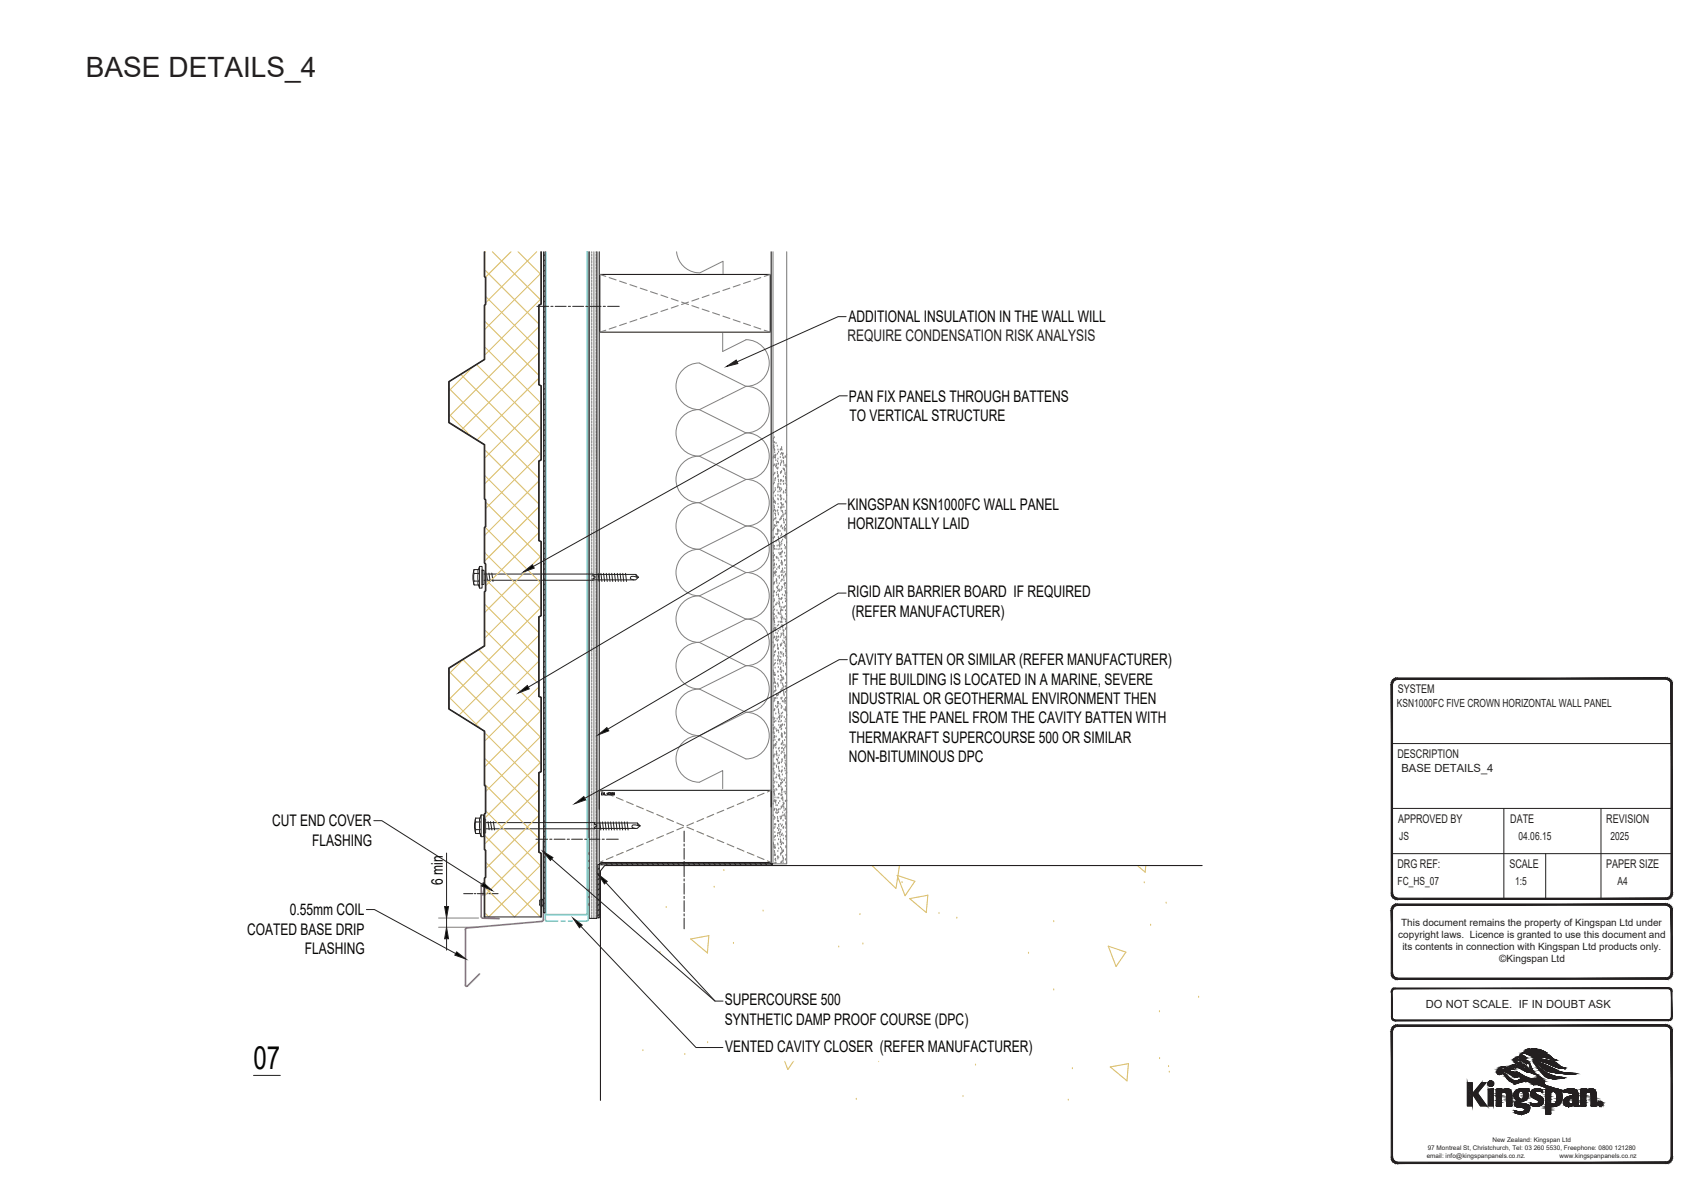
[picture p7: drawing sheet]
<svg xmlns="http://www.w3.org/2000/svg" width="297mm" height="210mm" viewBox="0 0 297 210" stroke-linecap="round" stroke-linejoin="round" font-family="sans-serif">
<defs><g id="words">
<text font-size="5.6" fill="#040503" x="44.2" y="186.5">07</text>
<text font-size="4.9" fill="#231f20" x="15" y="13.4">BASE DETAILS_4</text>
<text font-size="2.8" fill="#231f20" x="147.9" y="59.6">REQUIRE CONDENSATION RISK ANALYSIS</text>
<g font-size="2.8" fill="#040503">
<text x="148.1" y="56.2">ADDITIONAL INSULATION IN THE WALL WILL</text>
<text x="148.1" y="70.1">PAN FIX PANELS THROUGH BATTENS</text>
<text x="148.2" y="73.5">TO VERTICAL STRUCTURE</text>
<text x="147.9" y="89">KINGSPAN KSN1000FC WALL PANEL</text>
<text x="147.9" y="92.3">HORIZONTALLY LAID</text>
<text x="147.9" y="104.3">RIGID AIR BARRIER BOARD IF REQUIRED</text>
<text x="148.7" y="107.6">(REFER MANUFACTURER)</text>
<text x="148.1" y="119.5">IF THE BUILDING IS LOCATED IN A MARINE, SEVERE</text>
<text x="148.2" y="116.2">CAVITY BATTEN OR SIMILAR (REFER MANUFACTURER)</text>
<text x="148.1" y="122.9">INDUSTRIAL OR GEOTHERMAL ENVIRONMENT THEN</text>
<text x="148.1" y="126.3">ISOLATE THE PANEL FROM THE CAVITY BATTEN WITH</text>
<text x="148.2" y="129.6">THERMAKRAFT SUPERCOURSE 500 OR SIMILAR</text>
<text x="148.1" y="133">NON-BITUMINOUS DPC</text>
<text x="47.5" y="144.3">CUT END COVER</text>
<text x="54.5" y="147.6">FLASHING</text>
<text x="77.3" y="154.5" transform="rotate(-90 77.3 154.5)">6 min</text>
<text x="50.6" y="159.8">0.55mm COIL</text>
<text x="43.1" y="163.1">COATED BASE DRIP</text>
<text x="53.2" y="166.5">FLASHING</text>
<text x="126.5" y="175.5">SUPERCOURSE 500</text>
<text x="126.5" y="178.8">SYNTHETIC DAMP PROOF COURSE (DPC)</text>
<text x="126.5" y="183.6">VENTED CAVITY CLOSER (REFER MANUFACTURER)</text>
</g>
<g font-size="2.1" fill="#231f20">
<text x="243.9" y="121">SYSTEM</text>
<text x="243.9" y="132.3">DESCRIPTION</text>
<text x="244" y="143.6">APPROVED BY</text>
<text x="263.6" y="143.6">DATE</text>
<text x="280.3" y="143.6">REVISION</text>
<text x="243.9" y="151.5">DRG REF:</text>
<text x="263.4" y="151.5">SCALE</text>
<text x="280.3" y="151.5">PAPER SIZE</text>
</g>
<g font-size="2" fill="#231f20">
<text x="243.8" y="123.5">KSN1000FC FIVE CROWN HORIZONTAL WALL PANEL</text>
<text x="244.6" y="134.8">BASE DETAILS_4</text>
<text x="244.2" y="146.6">JS</text>
<text x="265" y="146.6">04.06.15</text>
<text x="281.1" y="146.6">2025</text>
<text x="243.9" y="154.5">FC_HS_07</text>
<text x="264.4" y="154.5">1:5</text>
<text x="282.3" y="154.5">A4</text>
<text x="248.9" y="176">DO NOT SCALE. IF IN DOUBT ASK</text>
</g>
<g font-size="1.7" fill="#231f20">
<text x="244.5" y="161.7">This document remains the property of Kingspan Ltd under</text>
<text x="244" y="163.8">copyright laws. Licence is granted to use this document and</text>
<text x="244.7" y="165.8">its contents in connection with Kingspan Ltd products only.</text>
<text x="261.7" y="168">©Kingspan Ltd</text>
</g>
<g font-size="1.1" fill="#231f20">
<text x="249" y="202.1">email: info@kingspanpanels.co.nz.</text>
<text x="249.2" y="200.7">97 Montreal St, Christchurch, Tel: 03 260 5530, Freephone: 0800 121280</text>
<text x="260.5" y="199.4">New Zealand: Kingspan Ltd</text>
<text x="272.2" y="202.1">www.kingspanpanels.co.nz</text>
</g>
</g></defs>
<g fill="none" stroke="#808180" stroke-width=".19">
<path d="M102.9 43.9v116.4M103.3 43.9v.2M103.3 44.3v.4M103.3 44.9v.4M103.3 45.5v.4M103.3 46v.4M103.3 46.6v.4M103.3 47.2v.4M103.3 47.8v.3M103.3 48.3v.4M103.3 48.9v.4M103.3 49.5v.4"/>
<path d="M103.3 50v.4M103.3 50.6v.4M103.3 51.2v.4M103.3 51.8v.3M103.3 52.3v.4M103.3 52.9v.4M103.3 53.5v.4M103.3 54v.4M103.3 54.6v.4M103.3 55.2v.4M103.3 55.8v.3M103.3 56.3v.4"/>
<path d="M103.3 56.9v.4M103.3 57.5v.4M103.3 58v.4M103.3 58.6v.4M103.3 59.2v.4M103.3 59.8v.3M103.6 43.9v116.4M104 43.9v.2M104 44.3v.4M104 44.9v.4M104 45.5v.4M104 46v.4"/>
<path d="M104 46.6v.4M104 47.2v.4M104 47.8v.3M104 48.3v.4M104 48.9v.4M104 49.5v.4M104 50v.4M104 50.6v.4M104 51.2v.4M104 51.8v.3M104 52.3v.4M104 52.9v.4"/>
<path d="M104 53.5v.4M104 54v.4M104 54.6v.4M104 55.2v.4M104 55.8v.3M104 56.3v.4M104 56.9v.4M104 57.5v.4M104 58v.4M104 58.6v.4M104 59.2v.4M104 59.8v.3"/>
<path d="M104.7 47.9l1 .3M105.7 57.6l-1 .4M106.3 48.5l1.2 .4M107.5 57l-1.2 .4M108.1 49.1l1.2 .4M109.3 56.4l-1.2 .4M109.9 49.7l1.2 .4M111.1 55.8l-1.2 .4M111.7 50.3l1.2 .4M112.9 55.2l-1.2 .4M113.5 50.9l1.2 .4M114.7 54.6l-1.2 .4"/>
<path d="M115.4 51.5l1.1 .4M116.5 54l-1.1 .4M117.2 52.1l1.2 .4M118.4 53.3l-1.2 .5M119 52.7l1.2 .5M120.2 52.7l-1.2 .5M120.7 53.3l1.3 .5M122 52.1l-1.3 .4M122.5 54l1.3 .4M123.8 51.5l-1.3 .4M124.4 54.6l1.2 .4M125.6 50.9l-1.2 .4"/>
<path d="M126.2 55.2l1.2 .4M127.4 50.3l-1.2 .4M128 55.8l1.2 .4M129.2 49.7l-1.2 .4M129.8 56.4l1.2 .4M131 49.1l-1.2 .4M131.6 57l1.2 .4M132.8 48.5l-1.2 .4M133.4 57.6l1 .4M134.4 47.9l-1 .3M134.9 43.9v106.9h2.4v-106.9M103.3 60.3v.4"/>
<path d="M103.3 60.9v.4M103.3 61.5v.4M103.3 62v.4M103.3 62.6v.4M103.3 63.2v.4M103.3 63.8v.3M103.3 64.3v.4M103.3 64.9v.4M103.3 65.5v.4M103.3 66v.4M103.3 66.6v.4M103.3 67.2v.4"/>
<path d="M103.3 67.8v.3M103.3 68.3v.4M103.3 68.9v.4M103.3 69.5v.4M103.3 70v.4M103.3 70.6v.4M103.3 71.2v.4M103.3 71.8v.3M103.3 72.3v.4M103.3 72.9v.4M103.3 73.5v.4M103.3 74v.4"/>
<path d="M103.3 74.6v.4M103.3 75.2v.4M103.3 75.8v.3M103.3 76.3v.4M103.3 76.9v.4M103.3 77.5v.4M103.3 78v.4M103.3 78.6v.4M103.3 79.2v.4M103.3 79.8v.3M104 60.3v.4M104 60.9v.4"/>
<path d="M104 61.5v.4M104 62v.4M104 62.6v.4M104 63.2v.4M104 63.8v.3M104 64.3v.4M104 64.9v.4M104 65.5v.4M104 66v.4M104 66.6v.4M104 67.2v.4M104 67.8v.3"/>
<path d="M104 68.3v.4M104 68.9v.4M104 69.5v.4M104 70v.4M104 70.6v.4M104 71.2v.4M104 71.8v.3M104 72.3v.4M104 72.9v.4M104 73.5v.4M104 74v.4M104 74.6v.4"/>
<path d="M104 75.2v.4M104 75.8v.3M104 76.3v.4M104 76.9v.4M104 77.5v.4M104 78v.4M104 78.6v.4M104 79.2v.4M104 79.8v.3M134.9 79.8h.1M134.9 76.8h.1M135 77.1h.1"/>
<path d="M135 77.7h.1M135 79.6h.1M135 78h.1M135 76.4h.1M135 77.5h.1M135.1 78.2h.1M135.1 79.4h.1M135.1 77.8h.1M135.1 76.2h.1M135.2 78.4h.1M135.2 77.1h.1M135.2 79.7h.1"/>
<path d="M135.2 78.8h.1M135.3 79.5h.1M135.3 79.8h.1M135.3 79.4h.1M135.4 79.3h.1M135.4 77.2h.1M135.6 77.7h.1M135.7 79.1h.1M135.8 80h.1M135.8 78.4h.1M135.9 78.8h.1M136.2 78.4h.1"/>
<path d="M136.2 79.7h.1M136.3 79.2h.1M136.3 78.3h.1M136.4 78.2h.1M136.4 79h.1M136.4 78h.1M136.5 78.4h.1M136.6 79.1h.1M136.6 79.3h.1M136.6 79.7h.1M136.7 79.1h.1M136.7 79.8h.1"/>
<path d="M136.8 79.8h.1M137 79.5h.1M137.2 79.7h.1M137.3 79.2h.1M103.3 80.3v.4M103.3 80.9v.4M103.3 81.5v.4M103.3 82v.4M103.3 82.6v.4M103.3 83.2v.4M103.3 83.8v.3M103.3 84.3v.4"/>
<path d="M103.3 84.9v.4M103.3 85.5v.4M103.3 86v.4M103.3 86.6v.4M103.3 87.2v.4M103.3 87.8v.3M103.3 88.3v.4M103.3 88.9v.4M103.3 89.5v.4M103.3 90v.4M103.3 90.6v.4M103.3 91.2v.4"/>
<path d="M103.3 91.8v.3M103.3 92.3v.4M103.3 92.9v.4M103.3 93.5v.4M103.3 94v.4M103.3 94.6v.4M103.3 95.2v.4M103.3 95.8v.3M103.3 96.3v.4M103.3 96.9v.4M103.3 97.5v.4M103.3 98v.4"/>
<path d="M103.3 98.6v.4M103.3 99.2v.4M103.3 99.8v.3M104 80.3v.4M104 80.9v.4M104 81.5v.4M104 82v.4M104 82.6v.4M104 83.2v.4M104 83.8v.3M104 84.3v.4M104 84.9v.4"/>
<path d="M104 85.5v.4M104 86v.4M104 86.6v.4M104 87.2v.4M104 87.8v.3M104 88.3v.4M104 88.9v.4M104 89.5v.4M104 90v.4M104 90.6v.4M104 91.2v.4M104 91.8v.3"/>
<path d="M104 92.3v.4M104 92.9v.4M104 93.5v.4M104 94v.4M104 94.6v.4M104 95.2v.4M104 95.8v.3M104 96.3v.4M104 96.9v.4M104 97.5v.4M104 98v.4M104 98.6v.4"/>
<path d="M104 99.2v.4M104 99.8v.3M134.9 92.5h.1M134.9 93.7h.1M134.9 96.9h.1M134.9 86.8h.1M134.9 95.1h.1M135 96.5h.1M135 97.7h.1M135 97.2h.1M135 87.1h.1M135 82.8h.1"/>
<path d="M135 84.3h.1M135 81.2h.1M135 85.9h.1M135 99.8h.1M135 99.1h.1M135 89.1h.1M135 87.5h.1M135 95.4h.1M135 93.8h.1M135 97h.1M135 92.2h.1M135 98.6h.1"/>
<path d="M135 90.7h.1M135 97.6h.1M135.1 95.7h.1M135.1 99.7h.1M135.1 88.2h.1M135.1 97.7h.1M135.1 81h.1M135.1 98.3h.1M135.1 91.7h.1M135.1 82.6h.1M135.1 84.1h.1M135.1 88.9h.1"/>
<path d="M135.1 87.3h.1M135.1 85.7h.1M135.1 92h.1M135.1 90.5h.1M135.2 98.5h.1M135.2 88.5h.1M135.2 95.7h.1M135.2 95.2h.1M135.2 93.6h.1M135.2 96.8h.1M135.2 99.9h.1M135.2 98.4h.1"/>
<path d="M135.2 87.5h.1M135.2 98.9h.1M135.2 88.9h.1M135.2 91.5h.1M135.2 89.5h.1M135.2 81.1h.1M135.2 82.4h.1M135.2 83.7h.1M135.3 83.5h.1M135.3 87.5h.1M135.3 85.1h.1M135.3 99.6h.1"/>
<path d="M135.3 89.6h.1M135.3 85.4h.1M135.3 86.4h.1M135.3 87.7h.1M135.4 99.9h.1M135.4 89.8h.1M135.4 83.4h.1M135.4 89.1h.1M135.4 81.3h.1M135.4 90.4h.1M135.4 91.7h.1M135.4 90.3h.1"/>
<path d="M135.4 80.2h.1M135.4 93.1h.1M135.4 94.4h.1M135.4 95.7h.1M135.5 91h.1M135.5 80.9h.1M135.5 97.1h.1M135.5 99.7h.1M135.5 98.4h.1M135.5 91.2h.1M135.5 81.2h.1M135.5 97.3h.1"/>
<path d="M135.6 81.6h.1M135.6 99.2h.1M135.6 91.6h.1M135.6 93.2h.1M135.6 97.2h.1M135.6 95.1h.1M135.6 89.1h.1M135.7 92.3h.1M135.7 82.3h.1M135.7 93.1h.1M135.7 82.5h.1M135.7 91h.1"/>
<path d="M135.7 92.6h.1M135.7 85h.1M135.7 80.4h.1M135.7 81.7h.1M135.7 89h.1M135.8 93h.1M135.8 83h.1M135.8 87h.1M135.8 83.1h.1M135.8 80.9h.1M135.8 81.5h.1M135.8 84.4h.1"/>
<path d="M135.8 85.7h.1M135.8 87.9h.1M135.8 86.3h.1M135.8 84.7h.1M135.8 84.9h.1M135.8 94.2h.1M135.8 92.6h.1M135.8 91h.1M135.8 95.8h.1M135.8 89.4h.1M135.8 98.9h.1M135.8 97.4h.1"/>
<path d="M135.8 82.8h.1M135.8 87.1h.1M135.8 93.7h.1M135.8 83.6h.1M135.8 88.4h.1M135.8 89.7h.1M135.9 80.8h.1M135.9 93.9h.1M135.9 83.9h.1M135.9 91.1h.1M135.9 93.7h.1M135.9 92.4h.1"/>
<path d="M135.9 84.3h.1M135.9 94.4h.1M135.9 95.1h.1M135.9 96.4h.1M135.9 97.7h.1M136 98.8h.1M136 99.1h.1M136 95h.1M136 85h.1M136 94.7h.1M136.1 85.3h.1M136.1 98.7h.1"/>
<path d="M136.1 95.3h.1M136.1 96.7h.1M136.1 90.6h.1M136.1 95.7h.1M136.1 85.7h.1M136.1 94.6h.1M136.1 92.6h.1M136.2 86.5h.1M136.2 90.5h.1M136.2 96.4h.1M136.2 86.4h.1M136.2 88.5h.1"/>
<path d="M136.2 82.4h.1M136.2 81.1h.1M136.2 83.7h.1M136.2 96.7h.1M136.2 86.6h.1M136.3 84.4h.1M136.3 80.8h.1M136.3 82.4h.1M136.3 85.5h.1M136.3 83.9h.1M136.3 87.1h.1M136.3 85.1h.1"/>
<path d="M136.3 86.4h.1M136.3 87.7h.1M136.3 93.4h.1M136.3 91.8h.1M136.3 90.3h.1M136.3 95h.1M136.3 88.7h.1M136.3 96.6h.1M136.3 97.1h.1M136.3 82.3h.1M136.3 99.8h.1M136.3 98.2h.1"/>
<path d="M136.3 80.3h.1M136.3 89.1h.1M136.3 90.4h.1M136.3 91.7h.1M136.4 97.8h.1M136.4 87.7h.1M136.4 93.1h.1M136.4 88h.1M136.4 80.6h.1M136.4 94.4h.1M136.4 95.7h.1M136.4 86.9h.1"/>
<path d="M136.4 82.1h.1M136.4 85.3h.1M136.4 83.7h.1M136.4 91.6h.1M136.4 90h.1M136.4 88.5h.1M136.4 98h.1M136.4 99.5h.1M136.4 93.2h.1M136.4 94.8h.1M136.4 96.4h.1M136.5 97.1h.1"/>
<path d="M136.5 98.5h.1M136.5 88.4h.1M136.5 96.2h.1M136.5 98.4h.1M136.5 99.7h.1M136.5 98.2h.1M136.5 92.1h.1M136.6 99.1h.1M136.6 89.1h.1M136.6 96.1h.1M136.6 94.1h.1M136.6 99.4h.1"/>
<path d="M136.6 89.4h.1M136.6 88h.1M136.6 92h.1M136.6 89.8h.1M136.6 90h.1M136.7 99.8h.1M136.7 83.9h.1M136.7 87.9h.1M136.7 80.4h.1M136.7 81.7h.1M136.7 85.9h.1M136.7 83.1h.1"/>
<path d="M136.7 90.5h.1M136.7 83.8h.1M136.7 84.4h.1M136.7 85.7h.1M136.8 90.7h.1M136.8 80.7h.1M136.8 81.8h.1M136.8 87.1h.1M136.8 88.4h.1M136.8 89.7h.1M136.8 91.1h.1M136.8 81.1h.1"/>
<path d="M136.9 91.1h.1M136.9 92.4h.1M136.9 93.7h.1M136.9 91.8h.1M136.9 81.8h.1M136.9 97.7h.1M136.9 95.1h.1M136.9 82.1h.1M136.9 96.4h.1M137 92.1h.1M137 99.7h.1M137 93.7h.1"/>
<path d="M137 99.1h.1M137 92.5h.1M137 82.5h.1M137 97.7h.1M137 95.6h.1M137 89.6h.1M137 81.1h.1M137 84.3h.1M137 82.7h.1M137 85.9h.1M137.1 93.6h.1M137.1 90.6h.1"/>
<path d="M137.1 89h.1M137.1 98.5h.1M137.1 92.2h.1M137.1 87.5h.1M137.1 96.9h.1M137.1 93.8h.1M137.1 95.4h.1M137.1 83.2h.1M137.1 91.5h.1M137.1 93.2h.1M137.1 85.5h.1M137.1 93.5h.1"/>
<path d="M137.1 83.4h.1M137.1 89.5h.1M137.2 87.4h.1M137.2 81.4h.1M137.2 93.9h.1M137.2 83.8h.1M137.2 85.4h.1M137.2 81h.1M137.2 83.3h.1M137.2 82.4h.1M137.2 83.7h.1M137.3 81.3h.1"/>
<path d="M137.3 85h.1M137.3 87.7h.1M137.3 94.6h.1M137.3 84.5h.1M137.3 86.4h.1M103.3 100.3v.4M103.3 100.9v.4M103.3 101.5v.4M103.3 102v.4M103.3 102.6v.4M103.3 103.2v.4M103.3 103.8v.3"/>
<path d="M103.3 104.3v.4M103.3 104.9v.4M103.3 105.5v.4M103.3 106v.4M103.3 106.6v.4M103.3 107.2v.4M103.3 107.8v.3M103.3 108.3v.4M103.3 108.9v.4M103.3 109.5v.4M103.3 110v.4M103.3 110.6v.4"/>
<path d="M103.3 111.2v.4M103.3 111.8v.3M103.3 112.3v.4M103.3 112.9v.4M103.3 113.5v.4M103.3 114v.4M103.3 114.6v.4M103.3 115.2v.4M103.3 115.8v.4M103.3 116.3v.4M103.3 116.9v.4M103.3 117.5v.4"/>
<path d="M103.3 118.1v.3M103.3 118.6v.4M103.3 119.2v.4M103.3 119.8v.4M104 100.3v.4M104 100.9v.4M104 101.5v.4M104 102v.4M104 102.6v.4M104 103.2v.4M104 103.8v.3M104 104.3v.4"/>
<path d="M104 104.9v.4M104 105.5v.4M104 106v.4M104 106.6v.4M104 107.2v.4M104 107.8v.3M104 108.3v.4M104 108.9v.4M104 109.5v.4M104 110v.4M104 110.6v.4M104 111.2v.4"/>
<path d="M104 111.8v.3M104 112.3v.4M104 112.9v.4M104 113.5v.4M104 114v.4M104 114.6v.4M104 115.2v.4M104 115.8v.4M104 116.3v.4M104 116.9v.4M104 117.5v.4M104 118.1v.3"/>
<path d="M104 118.6v.4M104 119.2v.4M104 119.8v.4M134.9 112h.1M134.9 110h.1M134.9 103.9h.1M134.9 106.9h.1M135 117h.1M135 107.9h.1M135 117.2h.1M135 105.9h.1M135 107.2h.1"/>
<path d="M135 103.8h.1M135 100.5h.1M135 101.7h.1M135 106.5h.1M135 108.1h.1M135 104.9h.1M135 109.7h.1M135 103.3h.1M135 100.2h.1M135.1 117.6h.1M135.1 101.8h.1M135.1 107.6h.1"/>
<path d="M135.1 119.1h.1M135.1 116h.1M135.1 114.4h.1M135.1 112.8h.1M135.1 111.2h.1M135.1 103.1h.1M135.1 104.5h.1M135.1 105.7h.1M135.1 118.3h.1M135.1 107.1h.1M135.1 109.7h.1M135.1 108.3h.1"/>
<path d="M135.2 108.5h.1M135.2 104.7h.1M135.2 103.1h.1M135.2 101.5h.1M135.2 118.6h.1M135.2 108.6h.1M135.2 115.8h.1M135.2 114.2h.1M135.2 106.3h.1M135.2 112.6h.1M135.2 107.9h.1M135.2 111h.1"/>
<path d="M135.2 109.4h.1M135.2 117.7h.1M135.2 111.1h.1M135.2 113.7h.1M135.2 117.3h.1M135.2 118.9h.1M135.2 112.5h.1M135.2 109h.1M135.2 119h.1M135.2 119.7h.1M135.3 113.6h.1M135.3 115.1h.1"/>
<path d="M135.3 116.5h.1M135.3 117.7h.1M135.3 115.6h.1M135.3 119.1h.1M135.3 109.7h.1M135.3 119.7h.1M135.3 109.6h.1M135.4 120h.1M135.4 113.6h.1M135.4 109.9h.1M135.4 111.5h.1M135.4 100.3h.1"/>
<path d="M135.4 105.4h.1M135.4 110.3h.1M135.4 109.5h.1M135.4 107.4h.1M135.5 101.4h.1M135.5 105.4h.1M135.5 101h.1M135.5 111h.1M135.5 103.3h.1M135.5 101.2h.1M135.5 111.3h.1M135.5 101.3h.1"/>
<path d="M135.5 101.1h.1M135.5 103.7h.1M135.6 102.4h.1M135.6 101.7h.1M135.6 111.7h.1M135.6 105.1h.1M135.6 106.4h.1M135.6 107.7h.1M135.6 119.3h.1M135.7 102.4h.1M135.7 109.1h.1M135.7 110.4h.1"/>
<path d="M135.7 111.7h.1M135.7 112.4h.1M135.7 102.6h.1M135.7 115.2h.1M135.7 112.6h.1M135.7 113.1h.1M135.7 119.2h.1M135.7 114.4h.1M135.7 115.7h.1M135.8 103h.1M135.8 117.2h.1M135.8 111.1h.1"/>
<path d="M135.8 113.1h.1M135.8 117.1h.1M135.8 115.1h.1M135.8 118.4h.1M135.8 119.7h.1M135.8 100.5h.1M135.8 113h.1M135.8 105.3h.1M135.8 103.7h.1M135.8 111.6h.1M135.8 106.8h.1M135.8 102.1h.1"/>
<path d="M135.8 110h.1M135.8 108.4h.1M135.8 107h.1M135.8 116.3h.1M135.8 114.8h.1M135.8 117.9h.1M135.8 113.2h.1M135.8 119.5h.1M135.9 103.7h.1M135.9 111h.1M135.9 113.8h.1M135.9 104h.1"/>
<path d="M135.9 109h.1M135.9 114h.1M135.9 102.9h.1M135.9 106.9h.1M135.9 104.4h.1M135.9 114.4h.1M135.9 104.9h.1M136 102.8h.1M136 100.8h.1M136 100.4h.1M136 101.7h.1M136 105.1h.1"/>
<path d="M136.1 115.1h.1M136.1 103.1h.1M136.1 105.3h.1M136.1 115.4h.1M136.1 104.4h.1M136.1 105.7h.1M136.1 105.8h.1M136.1 107.1h.1M136.1 115.8h.1M136.1 108.4h.1M136.1 109.7h.1M136.2 116.7h.1"/>
<path d="M136.2 111.1h.1M136.2 118.7h.1M136.2 112.4h.1M136.2 113.7h.1M136.2 106.4h.1M136.2 116.5h.1M136.2 112.6h.1M136.2 106.7h.1M136.2 116.6h.1M136.2 115.1h.1M136.2 117.7h.1M136.3 116.8h.1"/>
<path d="M136.3 114.6h.1M136.3 116.4h.1M136.3 108.5h.1M136.3 107.1h.1M136.3 117.2h.1M136.3 112.5h.1M136.3 119.1h.1M136.3 104.5h.1M136.3 102.9h.1M136.3 106.1h.1M136.3 101.3h.1M136.3 107.7h.1"/>
<path d="M136.3 110.5h.1M136.3 115.6h.1M136.3 114h.1M136.3 112.4h.1M136.3 118.7h.1M136.3 110.8h.1M136.3 109.2h.1M136.3 104.4h.1M136.4 108.4h.1M136.4 107.8h.1M136.4 106.4h.1M136.4 117.9h.1"/>
<path d="M136.4 100.3h.1M136.4 108.1h.1M136.4 118.1h.1M136.4 104.3h.1M136.4 102.7h.1M136.4 101.1h.1M136.5 102.3h.1M136.5 113.8h.1M136.5 112.2h.1M136.5 110.6h.1M136.5 104.3h.1M136.5 109h.1"/>
<path d="M136.5 105.9h.1M136.5 107.4h.1M136.5 108.5h.1M136.5 115.4h.1M136.5 116.9h.1M136.5 118.5h.1M136.5 100.2h.1M136.5 101.1h.1M136.5 102.4h.1M136.5 103.7h.1M136.6 109.2h.1M136.6 119.2h.1"/>
<path d="M136.6 105.1h.1M136.6 107.7h.1M136.6 109.4h.1M136.6 118.2h.1M136.6 106.4h.1M136.6 119.5h.1M136.6 109.1h.1M136.6 111.7h.1M136.7 109.9h.1M136.7 119.9h.1M136.7 114.1h.1M136.7 110.4h.1"/>
<path d="M136.7 118.1h.1M136.7 116.1h.1M136.7 113.1h.1M136.7 114.4h.1M136.7 115.7h.1M136.7 110h.1M136.7 110.5h.1M136.7 100.5h.1M136.7 114h.1M136.7 117.1h.1M136.8 112h.1M136.8 118.4h.1"/>
<path d="M136.8 119.7h.1M136.8 110.8h.1M136.8 100.8h.1M136.8 105.9h.1M136.8 110h.1M136.8 111.2h.1M136.8 101.2h.1M136.8 107.9h.1M136.9 101.9h.1M136.9 105.9h.1M136.9 103.8h.1M136.9 111.9h.1"/>
<path d="M136.9 101.8h.1M137 112.2h.1M137 102.1h.1M137 101.7h.1M137 100.4h.1M137 102.5h.1M137 112.6h.1M137 119.8h.1M137 103.1h.1M137 104.4h.1M137 105.7h.1M137.1 107.1h.1"/>
<path d="M137.1 101.7h.1M137.1 109.6h.1M137.1 103.3h.1M137.1 100.1h.1M137.1 108h.1M137.1 104.9h.1M137.1 106.4h.1M137.1 103.2h.1M137.1 115.7h.1M137.1 108.4h.1M137.1 109.7h.1M137.1 113.3h.1"/>
<path d="M137.1 112.8h.1M137.1 114.4h.1M137.1 111.2h.1M137.1 115.9h.1M137.1 119.1h.1M137.1 117.5h.1M137.2 103.5h.1M137.2 119.7h.1M137.2 117.6h.1M137.2 111.1h.1M137.2 113.6h.1M137.2 111.6h.1"/>
<path d="M137.2 112.4h.1M137.2 113.7h.1M137.2 103.9h.1M137.2 115.6h.1M137.2 114h.1M137.2 113.5h.1M137.2 115.1h.1M137.2 107.5h.1M137.2 116.4h.1M137.2 117.7h.1M137.3 111.5h.1M137.3 104.6h.1"/>
<path d="M137.3 109.4h.1M137.3 119.1h.1M137.3 114.7h.1M137.3 103.4h.1M103.3 120.3v.4M103.3 120.9v.4M103.3 121.5v.4M103.3 122.1v.3M103.3 122.6v.4M103.3 123.2v.4M103.3 123.8v.4M103.3 124.3v.4"/>
<path d="M103.3 124.9v.4M103.3 125.5v.4M103.3 126.1v.3M103.3 126.6v.4M103.3 127.2v.4M103.3 127.8v.4M103.3 128.3v.4M103.3 128.9v.4M103.3 129.5v.4M103.3 130.1v.3M103.3 130.6v.4M103.3 131.2v.4"/>
<path d="M103.3 131.8v.4M103.3 132.3v.4M103.3 132.9v.4M103.3 133.5v.4M103.3 134.1v.3M103.3 134.6v.4M103.3 135.2v.4M103.3 135.8v.4M103.3 136.3v.4M103.3 136.9v.4M103.3 137.5v.4M103.3 138.1v.3"/>
<path d="M103.3 138.6v.4M103.3 139.2v.4M103.3 139.8v.4M104 120.3v.4M104 120.9v.4M104 121.5v.4M104 122.1v.3M104 122.6v.4M104 123.2v.4M104 123.8v.4M104 124.3v.4M104 124.9v.4"/>
<path d="M104 125.5v.4M104 126.1v.3M104 126.6v.4M104 127.2v.4M104 127.8v.4M104 128.3v.4M104 128.9v.4M104 129.5v.4M104 130.1v.3M104 130.6v.4M104 131.2v.4M104 131.8v.4"/>
<path d="M104 132.3v.4M104 132.9v.4M104 133.5v.4M104 134.1v.3M104 134.6v.4M104 135.2v.4M104 135.8v.4M104 136.3v.4M104 136.9v.4M104 137.5v.4M104 138.1v.3M104 138.6v.4"/>
<path d="M104 139.2v.4M104 139.8v.4M134.9 125.2h.1M134.9 126.5h.1M134.9 127.8h.1M134.9 134.1h.1M135 137h.1M135 127h.1M135 129.2h.1M135 138.1h.1M135 136.1h.1M135 130.5h.1"/>
<path d="M135 131.8h.1M135 137.3h.1M135 127.3h.1M135 130h.1M135 133.2h.1M135.1 127.7h.1M135.1 134h.1M135.1 132h.1M135.1 134.5h.1M135.1 135.8h.1M135.1 120.7h.1M135.1 137.7h.1"/>
<path d="M135.1 125.9h.1M135.1 130.2h.1M135.1 131.8h.1M135.1 128.6h.1M135.1 133.4h.1M135.1 127.1h.1M135.1 125.5h.1M135.1 123.9h.1M135.1 122.3h.1M135.1 129.9h.1M135.1 137.2h.1M135.1 139.7h.1"/>
<path d="M135.1 138.1h.1M135.1 136.5h.1M135.1 135h.1M135.1 127.9h.1M135.1 138.5h.1M135.1 139.8h.1M135.1 121.9h.1M135.2 138.4h.1M135.2 128.4h.1M135.2 125.8h.1M135.2 128.6h.1M135.2 123.8h.1"/>
<path d="M135.2 138.7h.1M135.2 126.8h.1M135.2 125.3h.1M135.2 123.7h.1M135.2 122.1h.1M135.2 120.5h.1M135.2 121.7h.1M135.2 139.5h.1M135.2 137.9h.1M135.2 130h.1M135.2 136.3h.1M135.2 131.6h.1"/>
<path d="M135.2 134.7h.1M135.2 133.2h.1M135.2 139.1h.1M135.2 129h.1M135.3 139.8h.1M135.3 129.7h.1M135.3 120.5h.1M135.3 121.7h.1M135.4 139.8h.1M135.4 130h.1M135.4 123.1h.1M135.4 124.5h.1"/>
<path d="M135.4 125.7h.1M135.4 130.4h.1M135.4 120.4h.1M135.4 135.6h.1M135.4 137.6h.1M135.4 139.6h.1M135.4 127.1h.1M135.5 128.5h.1M135.5 129.8h.1M135.5 131.6h.1M135.5 121.1h.1M135.5 135.6h.1"/>
<path d="M135.5 133.5h.1M135.5 131.1h.1M135.5 127.5h.1M135.5 132.5h.1M135.5 133.8h.1M135.5 131.4h.1M135.5 121.3h.1M135.6 131.5h.1M135.6 129.4h.1M135.6 135.1h.1M135.6 137.8h.1M135.6 123.4h.1"/>
<path d="M135.6 136.5h.1M135.6 131.8h.1M135.6 121.7h.1M135.6 127.4h.1M135.6 125.3h.1M135.6 139.1h.1M135.7 123.3h.1M135.7 132.5h.1M135.7 122.4h.1M135.7 121.2h.1M135.7 122.7h.1M135.7 132.7h.1"/>
<path d="M135.8 133.2h.1M135.8 123.1h.1M135.8 121.1h.1M135.8 122.7h.1M135.9 123.8h.1M135.9 137.2h.1M135.9 122.4h.1M135.9 123.7h.1M135.9 129h.1M135.9 127.4h.1M135.9 135.3h.1M135.9 130.6h.1"/>
<path d="M135.9 125.8h.1M135.9 133.7h.1M135.9 132.2h.1M135.9 124.2h.1M135.9 133.8h.1M135.9 138.5h.1M135.9 136.9h.1M135.9 134.1h.1M135.9 124.1h.1M135.9 139.1h.1M135.9 125.1h.1M135.9 127.7h.1"/>
<path d="M135.9 133.1h.1M135.9 126.4h.1M135.9 137.1h.1M136 134.5h.1M136 124.5h.1M136 135.1h.1M136 129.1h.1M136 131.7h.1M136 129h.1M136 130.4h.1M136 133h.1M136 131h.1"/>
<path d="M136 124.9h.1M136 133.1h.1M136 134.4h.1M136 135.7h.1M136.1 135.2h.1M136.1 125.2h.1M136.1 125.4h.1M136.1 128.9h.1M136.1 126.9h.1M136.1 137.1h.1M136.1 135.5h.1M136.1 120.8h.1"/>
<path d="M136.1 138.4h.1M136.1 139.7h.1M136.1 135.9h.1M136.1 125.9h.1M136.1 124.8h.1M136.1 122.8h.1M136.2 120.7h.1M136.2 126.5h.1M136.2 136.6h.1M136.3 136.8h.1M136.3 126.8h.1M136.3 138.7h.1"/>
<path d="M136.3 121.7h.1M136.3 137.3h.1M136.3 127.2h.1M136.3 120.4h.1M136.3 120.3h.1M136.3 128.2h.1M136.3 126.7h.1M136.3 129.8h.1M136.3 125.1h.1M136.3 131.4h.1M136.3 123.5h.1M136.3 121.9h.1"/>
<path d="M136.4 134.6h.1M136.4 123.1h.1M136.4 124.4h.1M136.4 125.7h.1M136.4 139.3h.1M136.4 137.7h.1M136.4 136.1h.1M136.4 134.5h.1M136.4 133h.1M136.4 138.6h.1M136.4 137.9h.1M136.4 127.9h.1"/>
<path d="M136.4 136.6h.1M136.4 127.1h.1M136.4 128.2h.1M136.4 130.5h.1M136.4 128.4h.1M136.4 129.7h.1M136.5 138.2h.1M136.5 134.5h.1M136.5 132.5h.1M136.5 131.1h.1M136.5 126.4h.1M136.5 124.9h.1"/>
<path d="M136.5 123.3h.1M136.5 121.7h.1M136.5 120.1h.1M136.5 138.6h.1M136.5 128.6h.1M136.5 132.4h.1M136.5 137.5h.1M136.5 135.9h.1M136.5 133.7h.1M136.5 134.3h.1M136.5 128h.1M136.5 132.7h.1"/>
<path d="M136.5 129.6h.1M136.5 131.2h.1M136.5 130.4h.1M136.5 128.4h.1M136.5 139.1h.1M136.5 122.3h.1M136.5 135.1h.1M136.6 136.4h.1M136.6 137.7h.1M136.6 129.3h.1M136.6 126.3h.1M136.6 124.3h.1"/>
<path d="M136.6 139.3h.1M136.6 139.1h.1M136.6 139.6h.1M136.6 129.5h.1M136.6 122.2h.1M136.6 120.2h.1M136.7 140h.1M136.7 129.9h.1M136.8 130.6h.1M136.8 120.6h.1M136.8 130.9h.1M136.8 120.9h.1"/>
<path d="M136.8 136.1h.1M136.8 121.1h.1M136.8 122.4h.1M136.8 123.7h.1M136.9 131.3h.1M136.9 121.3h.1M136.9 138.1h.1M136.9 132.1h.1M136.9 125.1h.1M136.9 136.1h.1M136.9 126.4h.1M136.9 127.7h.1"/>
<path d="M136.9 134h.1M136.9 132h.1M136.9 122h.1M136.9 127.9h.1M136.9 129.1h.1M136.9 131.7h.1M137 131.9h.1M137 130.4h.1M137 132.3h.1M137 122.2h.1M137 129.9h.1M137 123.9h.1"/>
<path d="M137 133.1h.1M137 135.7h.1M137 122.6h.1M137 127.9h.1M137 125.8h.1M137 134.4h.1M137 132.7h.1M137.1 137.1h.1M137.1 138.4h.1M137.1 139.7h.1M137.1 123.8h.1M137.1 121.7h.1"/>
<path d="M137.1 122.3h.1M137.1 120.7h.1M137.1 133.4h.1M137.1 123.3h.1M137.1 125.4h.1M137.1 133.3h.1M137.1 127h.1M137.1 131.8h.1M137.1 128.6h.1M137.1 130.2h.1M137.2 139.7h.1M137.2 123.6h.1"/>
<path d="M137.2 136.5h.1M137.2 138.1h.1M137.2 134.9h.1M137.2 133.6h.1M137.2 134h.1M137.2 124h.1M137.3 137.7h.1M137.3 121.7h.1M137.3 134.7h.1M137.3 124.7h.1M137.3 120.4h.1M137.3 139.6h.1"/>
<path d="M94.5 157l-.3 .2M94.7 157l-.5 .5M94.8 158l-.2 .1M94.8 157.2l-.6 .6M94.8 157.7l-.4 .4M94.8 157.4l-.5 .6M103.3 140.3v.4M103.3 140.9v.4M103.3 141.5v.4M103.3 142.1v.3M103.3 142.6v.4M103.3 143.2v.4"/>
<path d="M103.3 143.8v.4M103.3 144.3v.4M103.3 144.9v.4M103.3 145.5v.4M103.3 146.1v.3M103.3 146.6v.4M103.3 147.2v.4M103.3 147.8v.4M103.3 148.3v.4M103.3 148.9v.4M103.3 149.5v.4M103.3 150.1v.3"/>
<path d="M103.3 150.6v.4M103.3 151.2v.4M103.3 151.8v.4M103.3 152.3v.4M103.3 152.9v.4M103.3 153.5v.4M103.3 154.1v.3M103.3 154.6v.4M103.3 155.2v.4M103.3 155.8v.4M103.3 156.3v.4M103.3 156.9v.4"/>
<path d="M103.3 157.5v.4M103.3 158.1v.3M103.3 158.6v.4M103.3 159.2v.4M103.3 159.8v.4M104 140.3v.4M104 140.9v.4M104 141.5v.4M104 142.1v.3M104 142.6v.4M104 143.2v.4M104 143.8v.4"/>
<path d="M104 144.3v.4M104 144.9v.4M104 145.5v.4M104 146.1v.3M104 146.6v.4M104 147.2v.4M104 147.8v.4M104 148.3v.4M104 148.9v.4M104 149.5v.4M104 150.1v.3M104 150.6v.4"/>
<path d="M104 151.2v.4M104 151.8v.4M104 152.3v.4M104 152.9v.4M104 153.5v.4M104 154.1v.3M104 154.6v.4M104 155.2v.4M104 155.8v.4M104 156.3v.4M104 156.9v.4M104 157.5v.4"/>
<path d="M104 158.1v.3M104 158.6v.4M104 159.2v.4M104 159.8v.4M134.9 140.2h.1M134.9 142.2h.1M135 147.1h.1M135 147.4h.1M135.1 147.8h.1M135.1 144.5h.1M135.1 141.3h.1M135.1 142.9h.1"/>
<path d="M135.1 149.2h.1M135.1 147.6h.1M135.1 146h.1M135.2 148.5h.1M135.2 141.2h.1M135.2 142.5h.1M135.2 143.8h.1M135.2 148.7h.1M135.2 145.2h.1M135.2 147.8h.1M135.2 147.9h.1M135.2 149.1h.1"/>
<path d="M135.2 150.6h.1M135.2 149h.1M135.2 147.4h.1M135.2 142.7h.1M135.2 145.8h.1M135.2 144.2h.1M135.2 146.5h.1M135.2 141.1h.1M135.3 149.9h.1M135.3 149.2h.1M135.3 150.5h.1M135.3 143.8h.1"/>
<path d="M135.3 147.8h.1M135.3 145.8h.1M135.4 149.8h.1M135.4 150.1h.1M135.4 140h.1M135.4 143.8h.1M135.4 141.7h.1M135.4 150.5h.1M135.4 140.5h.1M135.5 141.2h.1M135.6 141.4h.1M135.6 141.8h.1"/>
<path d="M135.6 140.5h.1M135.7 149.5h.1M135.7 142.5h.1M135.7 143.1h.1M135.7 144.5h.1M135.7 145.8h.1M135.7 142.8h.1M135.7 147.1h.1M135.7 145.4h.1M135.8 148.5h.1M135.8 149.8h.1M135.8 149.4h.1"/>
<path d="M135.8 147.3h.1M135.8 143.2h.1M135.8 141.3h.1M135.8 145.3h.1M135.9 146.4h.1M135.9 141.7h.1M135.9 144.8h.1M135.9 143.2h.1M135.9 143.9h.1M135.9 141.2h.1M135.9 140.1h.1M135.9 149.6h.1"/>
<path d="M135.9 148h.1M135.9 144.1h.1M136 144.6h.1M136.1 145.2h.1M136.1 145.5h.1M136.1 141.1h.1M136.2 145.9h.1M136.2 142.4h.1M136.2 143.7h.1M136.2 146.9h.1M136.2 145.1h.1M136.2 146.4h.1"/>
<path d="M136.2 147.8h.1M136.2 148.9h.1M136.2 146.6h.1M136.2 142.8h.1M136.3 149.1h.1M136.3 146.8h.1M136.3 146.9h.1M136.3 150.4h.1M136.3 144.8h.1M136.3 147.3h.1M136.3 142.7h.1M136.3 140.7h.1"/>
<path d="M136.4 140.9h.1M136.4 142.5h.1M136.4 150.4h.1M136.4 148.8h.1M136.4 147.2h.1M136.4 145.6h.1M136.4 144.1h.1M136.4 148h.1M136.5 148.2h.1M136.5 150.2h.1M136.5 148.6h.1M136.5 147h.1"/>
<path d="M136.5 148.7h.1M136.5 145.4h.1M136.5 143.8h.1M136.5 140.7h.1M136.5 142.3h.1M136.6 149.3h.1M136.6 141.7h.1M136.6 140.4h.1M136.6 148.4h.1M136.6 149.6h.1M136.7 143.1h.1M136.7 145.7h.1"/>
<path d="M136.7 150.4h.1M136.7 150h.1M136.7 144.4h.1M136.7 144.3h.1M136.7 148.3h.1M136.7 147.1h.1M136.7 148.4h.1M136.7 149.7h.1M136.7 146.3h.1M136.7 140.2h.1M136.8 140.7h.1M136.8 144.2h.1"/>
<path d="M136.8 142.2h.1M136.8 140.9h.1M136.8 140.1h.1M136.9 141.3h.1M137 142h.1M137 142.3h.1M137 142.7h.1M137.1 150h.1M137.1 141.1h.1M137.1 143.4h.1M137.1 142.4h.1M137.1 143.7h.1"/>
<path d="M137.1 145.8h.1M137.2 144.4h.1M137.2 142.8h.1M137.2 141.2h.1M137.2 149.8h.1M137.2 149.2h.1M137.2 147.6h.1M137.2 146h.1M137.2 143.7h.1M137.2 145.1h.1M137.2 147.8h.1M137.2 146.4h.1"/>
<path d="M137.2 147.7h.1M137.2 141.8h.1M137.2 144.1h.1M137.2 145.8h.1M137.2 149.1h.1M137.3 150.4h.1M137.3 141.7h.1"/>
</g>
<g fill="none" stroke="#dcc06c" stroke-width=".19">
<path d="M84.6 47.1l9.4 9.4M84.6 56.1l9.4 9.4M84.6 43.9v4.3l.2 .2v4.7l-.2 .2v9.5l-6.2 3.8v7.1l6.2 3.9v9.4l.2 .2v4.7l-.2 .2v6.1l.2 .2v4.7l-.2 .2v9.5l-6.2 3.8v7.1l6.2 3.9v9.4l.2 .2v4.7l-.2 .2v6.1l.2 .2v4.7l-.2 .2v6.7M84.7 43.9l-.1 .1M84.8 51.8l9.2 9.2M85.9 43.9l8.5 8.5M89.2 43.9l-4.5 4.5M90.4 43.9l4 4M93.7 43.9l-8.9 8.9M94 57.1l-15.6 15.6M94.4 43.9v9.1l-.4 .3v13.9l.4 .2v12.8l-.4 .3v13.9l.4 .2v12.8l-.4 .2v14l.4 .2v12.9l-.4 .1v14l.4 .2v11M94.4 47.7l-9.8 9.8"/>
<path d="M94.4 52.2l-9.8 9.8M78.4 72.3l3.7 3.8M78.4 67.8l15.6 15.6M80.4 65.4l14 13.9M82.5 64.1l-4.1 4.1M83.2 63.7l11.2 11.1M84.6 78.5l9.4 9.4M84.6 60.6l9.8 9.8M94 61.6l-13.5 13.5M94 66.1l-10.7 10.7M94.4 70.1l-9.8 9.8M94.4 74.6l-9.8 9.8"/>
<path d="M94.4 79.1l-9.6 9.6M84.6 83l9.4 9.4M84.6 96.5l9.8 9.8M84.7 92.1l9.7 9.7M84.8 87.7l9.6 9.6M94 84l-9.4 9.4M94 88.5l-9.4 9.4M94 93l-9.2 9.2M94.4 97.1l-9.8 9.8M78.4 117.2l16 16M80.8 115.1l13.6 13.6M80.9 115.1l-2.5 2.5"/>
<path d="M83.6 113.4l10.8 10.8M84.6 105.5l9.4 9.4M84.6 110l9.4 9.4M84.8 101.2l9.2 9.2M94 111l-13.9 13.8M94 115.4l-11.1 11.1M94 119.9l-9.4 9.4M94.4 101.6l-9.8 9.8M94.4 106.1l-16 16M78.4 121.7l5.4 5.4M84.6 127.9l9.4 9.4M84.6 132.4l9.4 9.4"/>
<path d="M84.6 136.9l9.4 9.4M94 137.9l-9.4 9.4M94.4 124l-9.8 9.8M94.4 128.5l-9.6 9.6M94.4 133l-9.8 9.8M84.6 145.9l9.8 9.8M84.6 154.8l5.2 5.2 4.6-4.5M84.8 141.6l9.6 9.6M84.8 150.5l9.5 9.5 .1-.1M94 142.4l-9.2 9.2M94 146.9l-9.4 9.4M94.4 160h.1"/>
<path d="M94.4 151l-9.1 9-.7-.7M116.3 158.2h.1M124.6 154.7h.1M126.3 151.8h.1M133.2 158.8h.1M150.1 159.5h.1M152.6 151.1h-.4l4.2 4 .6-4M156.6 152.8l3.1 1-1.7 2.5zM157.4 153.9h.1M158.7 156.8l3.2-.6-.2 3.1zM163.9 159.3h.1M198.5 151.1l1.4 1.1 .1-1.1"/>
<path d="M199.7 153.9h.1M203.5 157.5h.1M115.2 166.1h.1M123.7 163.3l-.2 3-3-2.4M123.7 163.3l-3.2 .6M128 164.5h.1M138 176.3h.1M146.4 165.1h.1M148 177.8h.1M150.6 164.6h.1M166.4 178.5h.1M167 160.1h.1"/>
<path d="M168.3 178.4h.1M176.4 174.7h.1M179.5 166.2h.1M183.9 172.6h.1M183.9 160.7h.1M193.4 165.2l3.1 1-1.7 2.5zM200.8 161.3h.1M202.4 176.4h.1M209.2 173.9h.1M112.2 183.2h.1M119.5 183.9h.1M123.5 181.8h.1"/>
<path d="M136.4 184.5h.1M137.5 186.7l-1.4-3.6 3.1 1.1-1.7 2.5M149.4 191.7h.1M153.3 185.1h.1M156.3 181h.1M168.1 191.2h.1M170.3 185.7h.1M186.4 191.9h.1M187.2 186.4h.1M193.8 186.2l3.1-.6-.2 3.1zM202.4 184.6h.1M203.9 186h.1"/>
<path d="M204.1 187h.1"/>
</g>
<g fill="none" stroke="#231f20" stroke-width=".17">
<path d="M84.5 43.9v4.4l.2 .2v4.6l-.2 .2v9.4l-6.2 3.9v7.2l6.2 3.9v9.4l.2 .2v4.6l-.2 .2v6.2l.2 .2v4.6l-.2 .2v9.4l-6.2 3.9v7.2l6.2 3.8v9.5l.2 .2v4.6l-.2 .2v6.2l.2 .2v4.6l-.2 .2v6.7h10M84.6 43.9v4.3l.2 .2v4.7l-.2 .2v9.5l-6.2 3.8v7.1l6.2 3.9v9.4l.2 .2v4.7l-.2 .2v6.1l.2 .2v4.7l-.2 .2v9.5l-6.2 3.8v7.1l6.2 3.9v9.4l.2 .2v4.7l-.2 .2v6.1l.2 .2v4.7l-.2 .2v6.7M93.7 53.5h2.1M94.4 43.9v9.1l-.4 .3v13.9l.4 .2v12.8l-.4 .3v13.9l.4 .2v12.8l-.4 .2v14l.4 .2v12.9l-.4 .1v14l.4 .2v11M94.5 43.9v9.2l-.4 .2v13.8l.4 .2v13l-.4 .2v13.8l.4 .2v13l-.4 .2v13.8l.4 .2v13l-.4 .2v13.8l.4 .2v11.1M94.9 43.9v115.4h.2v-115.4M95.1 59.7l-.2 .3M95.1 58.8l-.2 .3M95.1 57.9l-.2 .3M95.1 57l-.2 .3M95.1 56.1l-.2 .3M95.1 55.2l-.2 .3"/>
<path d="M95.1 54.3l-.2 .3M95.1 53.4l-.2 .3M95.1 52.5l-.2 .3M95.1 51.6l-.2 .3M95.1 50.7l-.2 .3M95.1 49.8l-.2 .3M95.1 48.9l-.2 .3M95.1 48l-.2 .3M95.1 47.1l-.2 .3M95.1 46.2l-.2 .3M95.1 45.3l-.2 .3M95.1 44.4l-.2 .3"/>
<path d="M96.1 53.5h.4M96.9 53.5h1.9M99.2 53.5h.4M99.9 53.5h2M102.2 53.5h.4M103 53.5h1.9M105.3 53.5h.4M106 53.5h2.1M95.1 79.5l-.2 .2M95.1 78.6l-.2 .2M95.1 77.7l-.2 .2M95.1 76.8l-.2 .2"/>
<path d="M95.1 75.9l-.2 .2M95.1 75l-.2 .2M95.1 74.1l-.2 .2M95.1 73.2l-.2 .2M95.1 72.3l-.2 .2M95.1 71.4l-.2 .2M95.1 70.5l-.2 .2M95.1 69.6l-.2 .2M95.1 68.7l-.2 .2M95.1 67.8l-.2 .2M95.1 66.9l-.2 .2M95.1 66l-.2 .3"/>
<path d="M95.1 65.1l-.2 .2M95.1 64.2l-.2 .3M95.1 63.3l-.2 .2M95.1 62.4l-.2 .3M95.1 61.5l-.2 .2M95.1 60.6l-.2 .3M82.7 99.4v2M82.8 99.4l-.2 .9v1.3l.2 .5h.7M83.5 99.4v.7M83.7 98.9h.4v.6v3.2h-.4M83.7 98.9v3.8l-.2-.6M83.7 98.9l-.2 .5h-.7"/>
<path d="M84.1 99.5l.4 .1v2.4h-.2h-.2zM95.1 99.2l-.2 .3M95.1 98.3l-.2 .3M95.1 97.4l-.2 .3M95.1 96.5l-.2 .3M95.1 95.6l-.2 .3M95.1 94.7l-.2 .3M95.1 93.8l-.2 .3M95.1 92.9l-.2 .3M95.1 92l-.2 .3M95.1 91.1l-.2 .3M95.1 90.2l-.2 .3"/>
<path d="M95.1 89.3l-.2 .3M95.1 88.4l-.2 .3M95.1 87.5l-.2 .3M95.1 86.7l-.2 .2M95.1 85.7l-.2 .3M95.1 84.9l-.2 .2M95.1 83.9l-.2 .3M95.1 83.1l-.2 .2M95.1 82.1l-.2 .3M95.1 81.3l-.2 .2M95.1 80.3l-.2 .3M82.7 101.4v.7"/>
<path d="M82.8 101.4h.7v.7M82.8 100.1h.7M83.5 100.1v1.3M84.5 100.2l26.4 .1 .5 .5-.5 .4-26.4 .1M84.9 100l.2 1.4M85.3 100l.3 1.5M85.8 100l.2 1.5M95.1 119.9l-.2 .2M95.1 119l-.2 .2M95.1 118.1l-.2 .2M95.1 117.2l-.2 .2M95.1 116.3l-.2 .2"/>
<path d="M95.1 115.4l-.2 .2M95.1 114.5l-.2 .2M95.1 113.6l-.2 .2M95.1 112.7l-.2 .2M95.1 111.8l-.2 .3M95.1 110.9l-.2 .2M95.1 110l-.2 .3M95.1 109.1l-.2 .2M95.1 108.2l-.2 .3M95.1 107.3l-.2 .2M95.1 106.4l-.2 .3M95.1 105.5l-.2 .3"/>
<path d="M95.1 104.6l-.2 .3M95.1 103.7l-.2 .3M95.1 102.8l-.2 .3M95.1 101.9l-.2 .3M95.1 101l-.2 .3M95.1 100.1l-.2 .3M103.5 100.2v.3l.4 .2-.2 .2M103.7 100.9l-.2 .1v.3M104.4 100.1l.2 1.4M104.9 100.1l.1 1.4M105.3 100.1l.2 1.4M105.8 100.1l.2 1.4"/>
<path d="M106.3 100.1l.2 1.4M106.8 100.1l.1 1.4M107.2 100.1l.2 1.4M107.7 100.1l.2 1.4M108.2 100.1l.2 1.4M108.7 100.1l.2 1.4M109.2 100.1l.1 1.4M111 100.3l.1 .5h.4M111.1 100.7l-.8-.1-.3 .2 .1 .3 .6 .1M95.1 139.6l-.2 .3M95.1 138.7l-.2 .3M95.1 137.8l-.2 .3"/>
<path d="M95.1 136.9l-.2 .3M95.1 136l-.2 .3M95.1 135.1l-.2 .3M95.1 134.2l-.2 .3M95.1 133.3l-.2 .3M95.1 132.4l-.2 .3M95.1 131.5l-.2 .3M95.1 130.7l-.2 .2M95.1 129.7l-.2 .3M95.1 128.9l-.2 .2M95.1 127.9l-.2 .3M95.1 127.1l-.2 .2"/>
<path d="M95.1 126.1l-.2 .3M95.1 125.3l-.2 .2M95.1 124.4l-.2 .2M95.1 123.5l-.2 .2M95.1 122.6l-.2 .2M95.1 121.7l-.2 .2M95.1 120.8l-.2 .2M80.9 156h1.6M82.8 156h.2M83 143.5v1.3M83 142.8l-.2 1.3 .2 1.4v-.7M83 144.8h.8"/>
<path d="M83 142.8h.8M83 143.5h.8M83 142.8v.7M83.3 156h1.3M83.8 143.5v1.3M83.8 144.8v.7M83.8 142.8v.7M84 142.3h.4v.6v3.1h-.4M84 142.3v3.7l-.2-.5h-.8M84 142.3l-.2 .5M84.4 142.9l.4 .1v2.3l-.2 .1h-.2zM84.8 143.6h26.4l.5 .5-.5 .5-26.4 .1"/>
<path d="M84.8 156h.3M85.2 143.4l.2 1.4M85.3 156h1.6M85.6 143.4l.3 1.5M86.1 143.4l.2 1.5M93.5 146.5h2.1M94.4 160h.1M95.1 158.5l-.2 .2M95.1 157.6l-.2 .2M95.1 156.7l-.2 .2M95.1 155.8l-.2 .3M95.1 154.9l-.2 .2"/>
<path d="M95.1 154l-.2 .3M95.1 153.1l-.2 .2M95.1 152.2l-.2 .3M95.1 151.3l-.2 .3M95.1 150.4l-.2 .3M95.1 149.5l-.2 .3M95.1 148.6l-.2 .3M95.1 147.7l-.2 .3M95.1 146.8l-.2 .3M95.1 145.9l-.2 .3M95.1 145l-.2 .3M95.1 144.1l-.2 .3"/>
<path d="M95.1 143.2l-.2 .3M95.1 142.3l-.2 .3M95.1 141.4l-.2 .3M95.1 140.5l-.2 .3M95.9 146.5h.4M96.7 146.5h1.9M99 146.5h.4M99.8 146.5h1.9M102 146.5h.4M102.8 146.5h1.9M103.8 143.6v.3h.2M103.9 143.9l.2 .2-.2 .2"/>
<path d="M104 144.3l-.2 .1v.3M104.3 150.9h.3v9.3h-.3zM104.6 150.7h30.2v.2h-30.2zM104.6 159.6l-.3 .2M104.6 158.7l-.3 .3M104.6 157.8l-.3 .2M104.6 156.9l-.3 .3M104.6 156l-.3 .3M104.6 155.1l-.3 .3M104.6 154.2l-.3 .3M104.6 153.3l-.3 .3M104.6 152.4l-.3 .3"/>
<path d="M104.6 151.5l-.3 .3M104.7 143.5l.2 1.4M104.8 150.7l.3 .2M105.1 146.5h.4M105.2 143.5l.1 1.4M105.6 143.5l.2 1.4M105.7 150.7l.3 .2M105.9 146.5h2M106.1 143.5l.2 1.4M106.6 143.5l.1 1.4M106.6 150.7l.3 .2M107 143.5l.2 1.4"/>
<path d="M107.5 150.7l.3 .2M107.5 143.5l.2 1.4M108 143.5l.2 1.4M108.4 150.7l.2 .2M108.5 143.5l.2 1.4M109 143.5l.2 1.4M109.3 150.7l.3 .2M109.4 143.5l.2 1.4M110.2 150.7l.2 .2M111.1 150.7l.3 .2M111.3 143.6v.5l.5 .1M111.3 144.1l-.7-.1-.3 .2a.46 .46 0 0 0 .6 .4"/>
<path d="M112 150.7l.2 .2M112.9 150.7l.3 .2M113.8 150.7l.2 .2M114.7 150.7l.2 .2M115.6 150.7l.2 .2M116.5 150.7l.2 .2M117.4 150.7l.2 .2M118.3 150.7l.2 .2M119.2 150.7l.2 .2M119.4 145.1v1.8M119.4 147.3v.4M119.4 148.1v1.9"/>
<path d="M119.4 150.4v.3M119.4 151.1v1.9M119.4 153.4v.4M119.4 154.2v1.9M119.4 156.5v.3M119.4 157.2v1.9M119.4 159.5v.4M120.1 150.7l.2 .2M121 150.7l.2 .2M121.9 150.7l.2 .2M122.8 150.7l.2 .2M123.7 150.7l.2 .2"/>
<path d="M124.6 150.7l.2 .2M125.5 150.7l.2 .2M126.4 150.7l.2 .2M127.2 150.7l.3 .2M128.2 150.7l.2 .2M129 150.7l.3 .2M130 150.7l.2 .2M130.8 150.7l.3 .2M131.8 150.7l.2 .2M132.6 150.7l.3 .2M133.5 150.7l.3 .2M134.4 150.7l.3 .2"/>
<path d="M119.4 160.3v1.8"/>
</g>
<g fill="none" stroke="#231f20" stroke-width=".19">
<path d="M102.8 43.9v116.4h1.4v-116.4M104.6 43.9v97.4M104.7 47.9h29.7v10.1h-29.7zM134.6 43.9v97M104.6 138h30v12.5h-30zM105 138.4v.4h.2M105.2 138.4l.1 .4 .1-.4M105.5 138.4v.4h.2M105.7 138.8h.3M106.2 138.4a.18 .18 0 0 0-.1 .1 .18 .18 0 0 0 .1 .2v-.2l-.1 .1M106.4 138.4h.1l-.1 .1 .1 .1-.1 .2-.1-.1M106.6 138.8v-.4l.2 .4 .1-.4v.4"/>
<path d="M107 138.8v-.4l.1 .4 .1-.4v.4M94.2 157.3v.7l.3 .2M94.5 157l.3 .3M94.5 157l-.3 .3M94.5 157h.1M94.5 158.2h.1M94.8 157.3v.7l-.3 .2M209.8 151.1h-104.3l-.7 .9v40.1"/>
</g>
<g fill="none" stroke="#808180" stroke-width=".17">
<path d="M118.1 43.9a4 4 0 0 0 4 3.7l4.1-2v2.2M126.1 58.2v3.1l4.1-2a4.1 4.1 0 0 1 4.1 4.1 4.1 4.1 0 0 1-4.1 4M122.1 71.5a4.1 4.1 0 0 0-4.1 4 4.1 4.1 0 0 0 4.1 4.1 4.1 4.1 0 0 0-4.1 4.1 4.1 4.1 0 0 0 4.1 4 4.1 4.1 0 0 0-4.1 4.1 4.1 4.1 0 0 0 4.1 4.1M122.1 63.4a4.1 4.1 0 0 0-4.1 4 4.1 4.1 0 0 0 4.1 4.1M122.1 63.4l8.1 4M130.2 75.5a4.1 4.1 0 0 1 4.1 4.1 4.1 4.1 0 0 1-4.1 4.1M130.2 67.4a4.1 4.1 0 0 1 4.1 4.1 4.1 4.1 0 0 1-4.1 4.1M130.2 75.6l-8.1 4 8.1 4.1M130.2 67.4l-8.1 4.1 8.1 4.1M122.1 95.9a4.1 4.1 0 0 0-4.1 4 4.1 4.1 0 0 0 4.1 4.1M130.2 99.9a4.1 4.1 0 0 1 4.1 4.1 4.1 4.1 0 0 1-4.1 4.1M130.2 91.8a4.1 4.1 0 0 1 4.1 4.1 4.1 4.1 0 0 1-4.1 4"/>
<path d="M130.2 83.7a4.1 4.1 0 0 1 4.1 4 4.1 4.1 0 0 1-4.1 4.1M130.2 99.9l-8.1 4.1 8.1 4.1M130.2 91.8l-8.1 4.1 8.1 4M130.2 83.7l-8.1 4.1 8.1 4M122.1 104a4.1 4.1 0 0 0-4.1 4.1 4.1 4.1 0 0 0 4.1 4 4.1 4.1 0 0 0-4.1 4.1 4.1 4.1 0 0 0 4.1 4.1 4.1 4.1 0 0 0-4.1 4 4.1 4.1 0 0 0 4.1 4.1 4.1 4.1 0 0 0-4.1 4.1 4.1 4.1 0 0 0 4.1 4M130.2 116.2a4.1 4.1 0 0 1 4.1 4.1 4.1 4.1 0 0 1-4.1 4M130.2 108.1a4.1 4.1 0 0 1 4.1 4 4.1 4.1 0 0 1-4.1 4.1M130.2 116.2l-8.1 4.1 8.1 4M130.2 108.1l-8.1 4 8.1 4.1M122.1 128.4l8.1-4.1a4.1 4.1 0 0 1 4.1 4.1 4.1 4.1 0 0 1-4.1 4.1zM122.1 136.5l4-2v3.2"/>
</g>
<path d="M95.2 43.9v115.7h7.3v-115.7M95.2 157.8v2.8l.3 .2h1.8M102.7 158.2v2.3l-.1 .2-2.1 .1M102.7 146.4v2.3M102.7 149.3v.6M102.7 150.6v.6M102.7 151.8v3.2M102.7 155.6v.7M102.7 156.9v.7M98 160.8h.6M99.2 160.8h.7" fill="none" stroke="#6dccdc" stroke-width=".3"/>
<path d="M84 154.5v5.6l.3 .2h2.8M84.3 154.2h.1M84.6 154.5a.31 .31 0 0 0-.3-.3 .31 .31 0 0 0-.3 .3M84.6 154.5l-.3 1.7M94.8 146.7v14l-.3 .1-13 1.2h-.1l-.2 .3M81.2 172l.1 .1h.3M81.2 162.3v9.7M83.7 170l-2.1 2.1" fill="none" stroke="#b9519f" stroke-width=".3"/>
<g fill="none" stroke="#69bd45" stroke-width=".19">
<path d="M104.6 138l.6 .2M105.8 138.5l1.2 .5M107.6 139.2l1.2 .5M109.3 139.9l1.2 .5M129.8 139.9l-1.1 .5M131.6 139.2l-1.2 .5M133.3 138.5l-1.1 .5M134.6 138l-.7 .2M105.2 150.3l-.6 .2M107 149.5l-1.2 .5M108.8 148.8l-1.2 .5M110.5 148.1l-1.2 .5"/>
<path d="M111.1 140.7l1.2 .5M112.3 147.3l-1.2 .5M112.9 141.4l1.1 .5M114 146.6l-1.1 .5M114.6 142.1l1.2 .6M115.8 145.8l-1.2 .5M116.4 142.9l1.1 .5M117.5 145.1l-1.1 .5M118.1 143.6l1.2 .5M119.3 144.4l-1.2 .5M119.9 144.4l1.1 .5M121 143.6l-1.1 .5"/>
<path d="M121.6 145.1l1.2 .5M122.8 142.9l-1.2 .5M123.4 145.8l1.2 .5M124.6 142.1l-1.2 .6M125.2 146.6l1.1 .5M126.3 141.4l-1.1 .5M126.9 147.3l1.2 .5M128.1 140.7l-1.2 .5M128.7 148.1l1.1 .5M130.4 148.8l1.2 .5M132.2 149.5l1.1 .5M133.9 150.3l.7 .2"/>
</g>
<path d="M147.1 53.2v7.6l54.6-7.6zM147.1 60.8l54.6-7.6v7.6z" fill="#fff"/>
<path d="M147.1 53.2h54.6l-54.6 7.6zM147.1 60.8l54.6-7.6v7.6z" fill="none" stroke="#fff" stroke-width=".17"/>
<path d="M126.8 64l1.7-1.2 .3 .7z" fill="#231f20"/>
<path d="M147.7 55.3h-1.4l-17.7 7.9M126.8 64l1.7-1.2 .3 .7z" fill="none" stroke="#231f20" stroke-width=".17"/>
<path d="M125.6 172.4v8l55.6-8zM125.6 180.4l55.6-8v8z" fill="#fff"/>
<path d="M125.6 172.4h55.6l-55.6 8zM125.6 180.4l55.6-8v8z" fill="none" stroke="#fff" stroke-width=".17"/>
<path d="M104.4 152.6l1.6 1.2-.5 .5z" fill="#040503"/>
<path d="M104.4 152.6l1.6 1.2-.5 .5zM105.7 154.1l19.1 20.6" fill="none" stroke="#231f20" stroke-width=".17"/>
<path d="M94.8 148.6l1.7 1.1-.4 .5z" fill="#040503"/>
<path d="M94.8 148.6l1.7 1.1-.4 .5zM96.3 149.9l28.5 24.8h1.4" fill="none" stroke="#231f20" stroke-width=".17"/>
<path d="M147.1 101.2v8l46.4-8zM147.1 109.2l46.4-8v8z" fill="#fff"/>
<path d="M147.1 101.2h46.4l-46.4 8zM147.1 109.2l46.4-8v8z" fill="none" stroke="#fff" stroke-width=".17"/>
<path d="M104.4 128.3l1.5-1.3 .4 .6z" fill="#040503"/>
<path d="M147.7 103.5h-1.4l-40.2 23.8M104.4 128.3l1.5-1.3 .4 .6z" fill="none" stroke="#231f20" stroke-width=".17"/>
<path d="M147.3 113.1v20.9l60.4-20.9zM147.3 134l60.4-20.9v20.9z" fill="#fff"/>
<path d="M147.3 113.1h60.4l-60.4 20.9zM147.3 134l60.4-20.9v20.9z" fill="none" stroke="#fff" stroke-width=".17"/>
<path d="M100.3 140.3l1.6-1.3 .3 .6z" fill="#040503"/>
<path d="M147.9 115.1h-1.4l-44.4 24.2M100.3 140.3l1.6-1.3 .3 .6z" fill="none" stroke="#231f20" stroke-width=".17"/>
<path d="M125.6 180.6v4.6l62.9-4.6zM125.6 185.2l62.9-4.6v4.6z" fill="#fff"/>
<path d="M125.6 180.6h62.9l-62.9 4.6zM125.6 185.2l62.9-4.6v4.6z" fill="none" stroke="#fff" stroke-width=".17"/>
<path d="M100 160.3l1.6 1.2-.5 .4z" fill="#040503"/>
<path d="M100 160.3l1.6 1.2-.5 .4zM101.4 161.7l20.1 21.1h4.7" fill="none" stroke="#231f20" stroke-width=".17"/>
<path d="M84.4 154.1l1.5 1.3-1.9-.7z" fill="#040503"/>
<path d="M65.2 143.2h1.4l17.6 11.2M84.4 154.1l1.5 1.3-1.9-.7z" fill="none" stroke="#231f20" stroke-width=".17"/>
<path d="M79.7 166.1l1.6 1.3-1.9-.7z" fill="#040503"/>
<path d="M63.9 158.8h1.4l14.2 7.6M77.9 148.9v9.3M77.9 160.2v1.6M77.9 163.9v1.9M79.7 166.1l1.6 1.3-1.9-.7z" fill="none" stroke="#231f20" stroke-width=".17"/>
<path d="M76.5 161.8h7.1M76.5 160.2h7" fill="none" stroke="#808180" stroke-width=".17"/>
<path d="M77.9 161.8l.4 2.1h-.7z" fill="#040503"/>
<path d="M77.9 161.8l.4 2.1h-.7z" fill="none" stroke="#231f20" stroke-width=".17"/>
<path d="M77.6 158.2h.7l-.4 2z" fill="#040503"/>
<path d="M77.6 158.2h.7l-.4 2z" fill="none" stroke="#231f20" stroke-width=".17"/>
<path d="M90.5 121l1.5-1.4 .4 .6z" fill="#040503"/>
<path d="M147.7 87.9h-1.4l-54.1 32M90.5 121l1.5-1.4 .4 .6z" fill="none" stroke="#231f20" stroke-width=".17"/>
<path d="M91.3 99.8l1.6-1.2 .3 .6z" fill="#040503"/>
<path d="M147.9 69.1h-1.4l-53.4 29.8M91.3 99.8l1.6-1.2 .3 .6zM262.5 141.1v15.8M44.2 187.7h4.7" fill="none" stroke="#231f20" stroke-width=".17"/>
<path d="M290.8 156.8l.2 .2h-.2zM290.8 156.8l.2 .2v-.3zM291 156.7l.3 .2-.3 .1zM291 156.7l.3 .2-.1-.3zM291.2 156.6l.4 .1-.3 .2zM291.2 156.6l.4 .1-.2-.2zM291.4 156.5h.3l-.1 .2zM291.5 156.3l-.1 .2h.3zM291.5 156.3l.3-.1-.1 .3zM291.6 156.1l-.1 .2 .3-.1zM291.6 156.1l.3-.2-.1 .3zM291.6 155.9v.2l.3-.2z" fill="#231f20"/>
<path d="M290.8 156.8l.2 .2h-.2zM290.8 156.8l.2-.1v.3zM291 156.7l.3 .2-.3 .1zM291 156.7l.2-.1 .1 .3zM291.2 156.6l.4 .1-.3 .2zM291.2 156.6l.2-.1 .2 .2zM291.4 156.5h.3l-.1 .2zM291.5 156.3l.3-.1-.1 .3zM291.5 156.3l.2 .2h-.3zM291.6 156.1l.3-.2-.1 .3zM291.6 156.1l.2 .1-.3 .1zM291.6 155.9h.3l-.3 .2z" fill="none" stroke="#231f20" stroke-width=".17"/>
<path d="M291.6 119.4v36.5h.3zM291.6 119.4h.3v36.5z" fill="#231f20"/>
<path d="M291.6 119.4h.3v36.5zM291.6 119.4l.3 36.5h-.3z" fill="none" stroke="#231f20" stroke-width=".17"/>
<path d="M291.8 119.1l.1 .3h-.3zM291.6 119.2v.2l.2-.3zM291.7 118.9l.1 .2-.2 .1zM291.5 119l.1 .2 .1-.3zM291.6 118.7l.1 .2-.2 .1zM291.4 118.8l.1 .2 .1-.3zM291.3 118.5l.3 .2-.2 .1zM291.3 118.5l-.1 .2 .2 .1zM291 118.4l.3 .1-.1 .2zM291 118.4v.2l.2 .1zM290.8 118.3l.2 .1v.2zM290.8 118.3v.3h.2z" fill="#231f20"/>
<path d="M290.8 118.3l.2 .1v.2zM290.8 118.3l.2 .3h-.2zM291 118.4l.3 .1-.1 .2zM291 118.4l.2 .3-.2-.1zM291.3 118.5l.3 .2-.2 .1zM291.3 118.5l.1 .3-.2-.1zM291.4 118.8l.2-.1-.1 .3zM291.5 119l.2-.1-.1 .3zM291.6 118.7l.1 .2-.2 .1zM291.6 119.2l.2-.1-.2 .3zM291.7 118.9l.1 .2-.2 .1zM291.8 119.1l.1 .3h-.3z" fill="none" stroke="#231f20" stroke-width=".17"/>
<path d="M243.9 118.6h46.9v-.3zM243.9 118.3h46.9l-46.9 .3z" fill="#231f20"/>
<path d="M243.9 118.6l46.9-.3v.3zM243.9 118.3h46.9l-46.9 .3z" fill="none" stroke="#231f20" stroke-width=".17"/>
<path d="M243.6 118.4l.3-.1v.3zM243.6 118.4l.1 .2h.2zM243.3 118.5l.3-.1 .1 .2zM243.3 118.5l.2 .2 .2-.1zM243.1 118.7l.2-.2 .2 .2zM243.1 118.7l.2 .1 .2-.1zM243.1 118.7l.2 .1-.4 .1zM242.9 118.9l.3 .1 .1-.2zM242.9 118.9l.3 .1-.4 .1zM242.8 119.1l.3 .1 .1-.2zM242.8 119.1l.3 .1-.3 .2zM242.8 119.4h.2l.1-.2z" fill="#231f20"/>
<path d="M242.8 119.4l.3-.2-.1 .2zM242.8 119.1l.4-.1-.1 .2zM242.8 119.1l.3 .1-.3 .2zM242.9 118.9l.3 .1-.4 .1zM242.9 118.9l.4-.1-.1 .2zM243.1 118.7l.2 .1-.4 .1zM243.1 118.7h.4l-.2 .1zM243.1 118.7l.2-.2 .2 .2zM243.3 118.5l.4 .1-.2 .1zM243.3 118.5l.3-.1 .1 .2zM243.6 118.4l.3-.1v.3zM243.6 118.4l.3 .2h-.2z" fill="none" stroke="#231f20" stroke-width=".17"/>
<path d="M242.8 119.4l.2 36.5v-36.5zM242.8 119.4l.2 36.5h-.2z" fill="#231f20"/>
<path d="M242.8 119.4h.2v36.5zM242.8 119.4l.2 36.5h-.2z" fill="none" stroke="#231f20" stroke-width=".17"/>
<path d="M242.8 155.9h.2l-.2 .3zM243 155.9l-.2 .3 .3-.1zM242.8 156.2l.3-.1-.2 .4zM243.1 156.1l-.2 .4 .3-.2zM242.9 156.5l.3-.2-.1 .4zM243.2 156.3l-.1 .4 .2-.2zM243.3 156.5v.4l-.2-.2zM243.3 156.5v.4l.2-.3zM243.5 156.6l.1 .4-.3-.1zM243.5 156.6l.1 .4 .1-.3zM243.7 156.7l.2 .3h-.3zM243.7 156.7l.2 .3v-.2z" fill="#231f20"/>
<path d="M242.8 155.9h.2l-.2 .3zM242.8 156.2l.3-.1-.2 .4zM242.9 156.5l.3-.2-.1 .4zM243 155.9l.1 .2-.3 .1zM243.1 156.1l.1 .2-.3 .2zM243.1 156.7l.2-.2v.4zM243.2 156.3l.1 .2-.2 .2zM243.3 156.5l.2 .1-.2 .3zM243.5 156.6l.2 .1-.1 .3zM243.5 156.6l.1 .4-.3-.1zM243.7 156.7l.2 .1v.2zM243.7 156.7l.2 .3h-.3z" fill="none" stroke="#231f20" stroke-width=".17"/>
<path d="M243.9 156.8v.2l46.9-.2zM243.9 157l46.9-.2v.2z" fill="#231f20"/>
<path d="M242.9 129.8h48.8M242.9 149h48.8M242.9 141.1h48.8M243.9 157.9l1.9 .1M243.9 156.8h46.9l-46.9 .2zM243.9 157l46.9-.2v.2zM269.8 149v7.9M279.4 141.1v15.8" fill="none" stroke="#231f20" stroke-width=".17"/>
<path d="M290.8 202.8l.2 .3h-.2zM290.8 202.8l.2 .3v-.3zM291 202.8l.3 .1-.3 .2zM291 202.8l.3 .1-.1-.2zM291.2 202.7l.4 .1-.3 .1zM291.2 202.7l.4 .1-.2-.2zM291.4 202.6l.3-.1-.1 .3zM291.5 202.4l-.1 .2 .3-.1zM291.5 202.4l.3-.1-.1 .2zM291.6 202.2l-.1 .2 .3-.1zM291.6 202.2l.3-.2-.1 .3zM291.6 202v.2l.3-.2z" fill="#231f20"/>
<path d="M290.8 202.8l.2 .3h-.2zM290.8 202.8h.2v.3zM291 202.8l.3 .1-.3 .2zM291 202.8l.2-.1 .1 .2zM291.2 202.7l.4 .1-.3 .1zM291.2 202.7l.2-.1 .2 .2zM291.4 202.6l.3-.1-.1 .3zM291.5 202.4l.3-.1-.1 .2zM291.5 202.4l.2 .1-.3 .1zM291.6 202.2l.3-.2-.1 .3zM291.6 202.2l.2 .1-.3 .1zM291.6 202h.3l-.3 .2z" fill="none" stroke="#231f20" stroke-width=".17"/>
<path d="M291.6 180v22h.3zM291.6 180h.3v22z" fill="#231f20"/>
<path d="M291.6 180h.3v22zM291.6 180l.3 22h-.3z" fill="none" stroke="#231f20" stroke-width=".17"/>
<path d="M291.8 179.7l.1 .3h-.3zM291.6 179.8v.2l.2-.3zM291.7 179.4l.1 .3-.2 .1zM291.5 179.6l.1 .2 .1-.4zM291.6 179.2l.1 .2-.2 .2zM291.4 179.4l.1 .2 .1-.4zM291.3 179l.3 .2-.2 .2zM291.3 179l-.1 .2 .2 .2zM291 178.9l.3 .1-.1 .2zM291 178.9v.3h.2zM290.8 178.9h.2v.3zM290.8 178.9v.2l.2 .1z" fill="#231f20"/>
<path d="M290.8 178.9h.2v.3zM290.8 178.9l.2 .3-.2-.1zM291 178.9l.3 .1-.1 .2zM291 178.9l.2 .3h-.2zM291.3 179l.3 .2-.2 .2zM291.3 179l.1 .4-.2-.2zM291.4 179.4l.2-.2-.1 .4zM291.5 179.6l.2-.2-.1 .4zM291.6 179.2l.1 .2-.2 .2zM291.6 179.8l.2-.1-.2 .3zM291.7 179.4l.1 .3-.2 .1zM291.8 179.7l.1 .3h-.3z" fill="none" stroke="#231f20" stroke-width=".17"/>
<path d="M243.9 179.1h46.9v-.2zM243.9 178.9h46.9l-46.9 .2z" fill="#231f20"/>
<path d="M243.9 179.1l46.9-.2v.2zM243.9 178.9h46.9l-46.9 .2z" fill="none" stroke="#231f20" stroke-width=".17"/>
<path d="M243.6 178.9h.3v.2zM243.6 178.9l.1 .3 .2-.1zM243.3 179l.3-.1 .1 .3zM243.3 179l.2 .2h.2zM243.1 179.2l.2-.2 .2 .2zM243.1 179.2l.2 .2 .2-.2zM243.1 179.2l.2 .2h-.4zM242.9 179.4l.3 .2 .1-.2zM242.9 179.4l.3 .2-.4 .1zM242.8 179.7l.3 .1 .1-.2zM242.8 179.7l.3 .1-.3 .2zM242.8 180h.2l.1-.2z" fill="#231f20"/>
<path d="M242.8 180l.3-.2-.1 .2zM242.8 179.7l.4-.1-.1 .2zM242.8 179.7l.3 .1-.3 .2zM242.9 179.4l.3 .2-.4 .1zM242.9 179.4h.4l-.1 .2zM243.1 179.2l.2 .2h-.4zM243.1 179.2h.4l-.2 .2zM243.1 179.2l.2-.2 .2 .2zM243.3 179l.4 .2h-.2zM243.3 179l.3-.1 .1 .3zM243.6 178.9h.3v.2zM243.6 178.9l.3 .2-.2 .1z" fill="none" stroke="#231f20" stroke-width=".17"/>
<path d="M242.8 180l.2 22v-22zM242.8 180l.2 22h-.2z" fill="#231f20"/>
<path d="M242.8 180h.2v22zM242.8 180l.2 22h-.2z" fill="none" stroke="#231f20" stroke-width=".17"/>
<path d="M242.8 202h.2l-.2 .3zM243 202l-.2 .3 .3-.1zM242.8 202.3l.3-.1-.2 .3zM243.1 202.2l-.2 .3 .3-.1zM242.9 202.5l.3-.1-.1 .4zM243.2 202.4l-.1 .4 .2-.2zM243.3 202.6v.3l-.2-.1zM243.3 202.6v.3l.2-.2zM243.5 202.7l.1 .4-.3-.2zM243.5 202.7l.1 .4 .1-.3zM243.7 202.8l.2 .3h-.3zM243.7 202.8l.2 .3v-.3z" fill="#231f20"/>
<path d="M242.8 202h.2l-.2 .3zM242.8 202.3l.3-.1-.2 .3zM242.9 202.5l.3-.1-.1 .4zM243 202l.1 .2-.3 .1zM243.1 202.2l.1 .2-.3 .1zM243.2 202.4l.1 .2-.2 .2zM243.3 202.6l.2 .1-.2 .2zM243.3 202.6v.3l-.2-.1zM243.5 202.7l.2 .1-.1 .3zM243.5 202.7l.1 .4-.3-.2zM243.7 202.8h.2v.3zM243.7 202.8l.2 .3h-.3z" fill="none" stroke="#231f20" stroke-width=".17"/>
<path d="M243.9 202.8v.3l46.9-.3zM243.9 203.1l46.9-.3v.3z" fill="#231f20"/>
<path d="M243.9 202.8h46.9l-46.9 .3zM243.9 203.1l46.9-.3v.3z" fill="none" stroke="#231f20" stroke-width=".17"/>
<path d="M291.2 178l.2 .1-.2 .1zM291.2 178l.2 .1v-.1zM291.4 178h.2l-.2 .1zM291.4 178h.2l-.1-.1zM291.5 177.9l.3-.1-.2 .2zM291.6 177.7l-.1 .2 .3-.1zM291.8 177.5v.3l-.2-.1zM291.7 177.5l-.1 .2 .2-.2z" fill="#231f20"/>
<path d="M291.2 178l.2 .1-.2 .1zM291.2 178h.2v.1zM291.4 178h.2l-.2 .1zM291.4 178l.1-.1 .1 .1zM291.5 177.9l.3-.1-.2 .2zM291.6 177.7l.2 .1-.3 .1zM291.7 177.5h.1l-.2 .2zM291.8 177.5v.3l-.2-.1z" fill="none" stroke="#231f20" stroke-width=".17"/>
<path d="M291.7 173.1v4.4h.1zM291.7 173.1h.1v4.4z" fill="#231f20"/>
<path d="M291.7 173.1h.1v4.4zM291.7 173.1l.1 4.4h-.1z" fill="none" stroke="#231f20" stroke-width=".17"/>
<path d="M291.8 172.8v.3h-.1zM291.6 172.9l.1 .2 .1-.3zM291.6 172.6l.2 .2-.2 .1zM291.6 172.6l-.1 .1 .1 .2zM291.4 172.5l.2 .1-.1 .1zM291.4 172.5v.1l.1 .1zM291.2 172.5h.2v.1zM291.2 172.5v.1h.2z" fill="#231f20"/>
<path d="M291.2 172.5h.2v.1zM291.2 172.5l.2 .1h-.2zM291.4 172.5l.1 .2-.1-.1zM291.4 172.5l.2 .1-.1 .1zM291.6 172.6l.2 .2-.2 .1zM291.6 172.9l.2-.1-.1 .3zM291.6 172.6v.3l-.1-.2zM291.8 172.8v.3h-.1z" fill="none" stroke="#231f20" stroke-width=".17"/>
<path d="M243.5 172.6h47.7v-.1zM243.5 172.5h47.7l-47.7 .1z" fill="#231f20"/>
<path d="M243.5 172.6l47.7-.1v.1zM243.5 172.5h47.7l-47.7 .1z" fill="none" stroke="#231f20" stroke-width=".17"/>
<path d="M243.2 172.5h.3v.1zM243.2 172.5l.1 .1h.2zM243 172.6l.2-.1 .1 .1zM243 172.6l.1 .1 .2-.1zM243 172.6l.1 .1-.2 .1zM242.9 172.8l.1 .1 .1-.2zM242.9 172.8l.1 .1-.2 .2zM243 172.9l-.2 .2h.2z" fill="#231f20"/>
<path d="M242.9 172.8l.2-.1-.1 .2zM242.9 172.8l.1 .1-.2 .2zM243 172.6h.3l-.2 .1zM243 172.6l.2-.1 .1 .1zM243 172.6l.1 .1-.2 .1zM243 172.9v.2h-.2zM243.2 172.5h.3v.1zM243.2 172.5l.3 .1h-.2z" fill="none" stroke="#231f20" stroke-width=".17"/>
<path d="M242.8 173.1l.2 4.4v-4.4zM242.8 173.1l.2 4.4h-.2z" fill="#231f20"/>
<path d="M242.8 173.1l.2 4.4h-.2zM242.8 173.1h.2v4.4z" fill="none" stroke="#231f20" stroke-width=".17"/>
<path d="M242.8 177.5h.2l-.1 .3zM243 177.5l-.1 .3 .1-.1zM242.9 177.8l.1-.1v.3zM243 177.7v.3zM243.1 177.9l.1 .2-.2-.1zM243.1 177.9l.1 .2 .1-.1zM243.3 178l.2 .2-.3-.1zM243.3 178l.2 .2v-.2z" fill="#231f20"/>
<path d="M242.8 177.5h.2l-.1 .3zM242.9 177.8l.1-.1v.3zM243 177.5v.2l-.1 .1zM243 177.7v.3zM243.1 177.9l.2 .1-.1 .1zM243.1 177.9l.1 .2-.2-.1zM243.3 178h.2v.2zM243.3 178l.2 .2-.3-.1z" fill="none" stroke="#231f20" stroke-width=".17"/>
<path d="M243.5 178v.2l47.7-.2zM243.5 178.2l47.7-.2v.2z" fill="#231f20"/>
<path d="M243.5 178h47.7l-47.7 .2zM243.5 178.2l47.7-.2v.2z" fill="none" stroke="#231f20" stroke-width=".17"/>
<path d="M290.8 170.7l.2 .2h-.2zM290.8 170.7l.2 .2v-.2zM291 170.7l.3 .1-.3 .1zM291 170.7l.3 .1-.1-.2zM291.2 170.6h.4l-.3 .2zM291.2 170.6h.4l-.2-.1zM291.4 170.5l.3-.1-.1 .2zM291.5 170.3l-.1 .2 .3-.1zM291.5 170.3l.3-.2-.1 .3zM291.6 170.1l-.1 .2 .3-.2zM291.6 170.1l.3-.2-.1 .2zM291.6 169.9v.2l.3-.2z" fill="#231f20"/>
<path d="M290.8 170.7l.2 .2h-.2zM290.8 170.7h.2v.2zM291 170.7l.3 .1-.3 .1zM291 170.7l.2-.1 .1 .2zM291.2 170.6h.4l-.3 .2zM291.2 170.6l.2-.1 .2 .1zM291.4 170.5l.3-.1-.1 .2zM291.5 170.3l.3-.2-.1 .3zM291.5 170.3l.2 .1-.3 .1zM291.6 170.1l.3-.2-.1 .2zM291.6 170.1h.2l-.3 .2zM291.6 169.9h.3l-.3 .2z" fill="none" stroke="#231f20" stroke-width=".17"/>
<path d="M291.6 158.9v11h.3zM291.6 158.9h.3v11z" fill="#231f20"/>
<path d="M291.6 158.9h.3v11zM291.6 158.9l.3 11h-.3z" fill="none" stroke="#231f20" stroke-width=".17"/>
<path d="M291.8 158.6l.1 .3h-.3zM291.6 158.7v.2l.2-.3zM291.7 158.3l.1 .3-.2 .1zM291.5 158.4l.1 .3 .1-.4zM291.6 158.1l.1 .2-.2 .1zM291.4 158.3l.1 .1 .1-.3zM291.3 157.9l.3 .2-.2 .2zM291.3 157.9l-.1 .2 .2 .2zM291 157.8l.3 .1-.1 .2zM291 157.8v.3h.2zM290.8 157.8h.2v.3zM290.8 157.8v.2l.2 .1z" fill="#231f20"/>
<path d="M290.8 157.8h.2v.3zM290.8 157.8l.2 .3-.2-.1zM291 157.8l.3 .1-.1 .2zM291 157.8l.2 .3h-.2zM291.3 157.9l.3 .2-.2 .2zM291.3 157.9l.1 .4-.2-.2zM291.4 158.3l.2-.2-.1 .3zM291.5 158.4l.2-.1-.1 .4zM291.6 158.1l.1 .2-.2 .1zM291.6 158.7l.2-.1-.2 .3zM291.7 158.3l.1 .3-.2 .1zM291.8 158.6l.1 .3h-.3z" fill="none" stroke="#231f20" stroke-width=".17"/>
<path d="M243.9 158h46.9v-.2zM243.9 157.8h46.9l-46.9 .2z" fill="#231f20"/>
<path d="M243.9 158l46.9-.2v.2zM243.9 157.8h46.9l-46.9 .2z" fill="none" stroke="#231f20" stroke-width=".17"/>
<path d="M243.6 157.8h.3v.2zM243.6 157.8l.1 .3 .2-.1zM243.3 157.9l.3-.1 .1 .3zM243.3 157.9l.2 .2h.2zM243.1 158.1l.2-.2 .2 .2zM243.1 158.1l.2 .2 .2-.2zM243.1 158.1l.2 .2h-.4zM242.9 158.3l.3 .1 .1-.1zM242.9 158.3l.3 .1-.4 .2zM242.8 158.6l.3 .1 .1-.3zM242.8 158.6l.3 .1-.3 .2zM242.8 158.9h.2l.1-.2z" fill="#231f20"/>
<path d="M242.8 158.9l.3-.2-.1 .2zM242.8 158.6l.4-.2-.1 .3zM242.8 158.6l.3 .1-.3 .2zM242.9 158.3l.3 .1-.4 .2zM242.9 158.3h.4l-.1 .1zM243.1 158.1l.2 .2h-.4zM243.1 158.1h.4l-.2 .2zM243.1 158.1l.2-.2 .2 .2zM243.3 157.9l.4 .2h-.2zM243.3 157.9l.3-.1 .1 .3zM243.6 157.8h.3v.2zM243.6 157.8l.3 .2-.2 .1z" fill="none" stroke="#231f20" stroke-width=".17"/>
<path d="M242.8 158.9l.2 11v-11zM242.8 158.9l.2 11h-.2z" fill="#231f20"/>
<path d="M242.8 158.9h.2v11zM242.8 158.9l.2 11h-.2z" fill="none" stroke="#231f20" stroke-width=".17"/>
<path d="M242.8 169.9h.2l-.2 .2zM243 169.9l-.2 .2h.3zM242.8 170.1h.3l-.2 .3zM243.1 170.1l-.2 .3 .3-.1zM242.9 170.4l.3-.1-.1 .3zM243.2 170.3l-.1 .3 .2-.1zM243.3 170.5v.3l-.2-.2zM243.3 170.5v.3l.2-.2zM243.5 170.6l.1 .3-.3-.1zM243.5 170.6l.1 .3 .1-.2zM243.7 170.7l.2 .2h-.3zM243.7 170.7l.2 .2v-.2z" fill="#231f20"/>
<path d="M242.8 169.9h.2l-.2 .2zM242.8 170.1h.3l-.2 .3zM242.9 170.4l.3-.1-.1 .3zM243 169.9l.1 .2h-.3zM243.1 170.1l.1 .2-.3 .1zM243.1 170.6l.2-.1v.3zM243.2 170.3l.1 .2-.2 .1zM243.3 170.5l.2 .1-.2 .2zM243.5 170.6l.2 .1-.1 .2zM243.5 170.6l.1 .3-.3-.1zM243.7 170.7h.2v.2zM243.7 170.7l.2 .2h-.3z" fill="none" stroke="#231f20" stroke-width=".17"/>
<path d="M243.9 170.7v.2l46.9-.2zM243.9 170.9l46.9-.2v.2z" fill="#231f20"/>
<g fill="none" stroke="#231f20" stroke-width=".17">
<path d="M243.9 170.7h46.9l-46.9 .2zM243.9 170.9l46.9-.2v.2zM261.3 186.9h.1a.44 .44 0 0 0 .6 .5l-.3 .2-.3-.2zM261.7 186.4h.1a1.06 1.06 0 0 1 1.5 .3l.2-.4a.98 .98 0 0 1 1.5-.2 .52 .52 0 0 0-.5-.5l-.3-.6 .4 .4-.3-.5 .1-.2a1.14 1.14 0 0 0 1.1-.7l.3-.2a1.08 1.08 0 0 1 1.2-.7l-.5 .5-1 .4-.2 .3v.1l.5-.1 .6 .4a1.49 1.49 0 0 0-1.8 .1l.2 .1-.2 .2a.4 .4 0 0 0 .2 .4 .4 .4 0 0 0 .5-.1l.3 .4-.1 .5a.5 .5 0 0 0 .6 .3l.4 .3-.5-1 1.2 1.2-.3-1.5a4.1 4.1 0 0 0 1.2 1.9l-1.6-.4-2.1-1.2-.2 .1 .3 .4-.5-.3h-.2a.23 .23 0 0 0-.1 .3 .23 .23 0 0 0 .2 .1l.3 .1a.54 .54 0 0 0-.7 .2l.3 .4h.1l-.2-.1 1 .2v-.2a5.9 5.9 0 0 0 2.6 1.8l.4 .3 .5-.3a1.53 1.53 0 0 1 1.3-.2l-.1 .1 .2 .5a21 21 0 0 0 4.9 1.5l.5 .1-1.9-.3a24.7 24.7 0 0 1-5.1-1.4l-.3 .2-.3-.3-1-.4v.1h-.8l-1.3 .5-.2-.3-.9-.6-1.1-1.2a.46 .46 0 0 1-.6 0 .46 .46 0 0 1 .1-.7zM261.7 186.5l.1 .7-.2-.2zM262.1 186.4l.1-.1a2.18 2.18 0 0 1 1.6 1.1l-1.2-.7-.6 .2zM262.3 187.1a.42 .42 0 0 1 .6 0l1.3 .8h.4l-.2 .1h.1l.4-.1 .1-.2 .7 .6-1 .4h-.5l-.9-.6-1.1-1zM264 187.3h.4zM265 187.2l.1 .1a3.8 3.8 0 0 0 2.8 .9v.2l-.3 .2a.73 .73 0 0 0 .7-1l.9 .7-1.5 .7-1.9-1.1zM265.2 186l.1 .3-.1-.1zM265.2 184.9l.3-.2h.7v.2h-.2a.72 .72 0 0 1 .7 .7l-.7-.6 .4 .7-.6-.5-.8-.1zM265.8 185.8a.35 .35 0 0 1-.2 .6z"/>
<path d="M265.8 183.9a1.98 1.98 0 0 0 1.5-.7l.4-.1 .6 .1h-.4a2.67 2.67 0 0 1-2.1 .7zM266.3 186.3l.6 .8-.2-.1zM266.5 183.9h.5l.6-.2a1.81 1.81 0 0 1 2.3 .1 3.5 3.5 0 0 0-2.4 .2zM267 184.2l1-.1a2.48 2.48 0 0 1 3.1 .7l.5 .2-.4 .1a6.9 6.9 0 0 0-3.2-.6zM267.6 184.6l.5 .1a7.7 7.7 0 0 1 4.5 1.5l.5 .2a4.8 4.8 0 0 1-3.2-.8l-1.6-.6zM267.6 185.2a6.8 6.8 0 0 0 5.5 2.9 5.4 5.4 0 0 1-3.3-.2 8.8 8.8 0 0 1-2.2-2.7zM267.7 184.9l2.4 1.2a8.2 8.2 0 0 0 5 1.3h-.7a11.8 11.8 0 0 1-4.5-.6l-1.1-.7z"/>
</g>
<path d="M266.9 183.1h.1" fill="none" stroke="#231f20" stroke-width=".17"/>
<path d="M266.9 183.1h.1zM266.9 183.1h.1z" fill="#231f20"/>
<path d="M266.9 183.1h.1z" fill="none" stroke="#231f20" stroke-width=".17"/>
<path d="M266.9 183.1h.1zM266.7 183.1h.3z" fill="#231f20"/>
<path d="M266.7 183.1h.3zM266.9 183.1h.1z" fill="none" stroke="#231f20" stroke-width=".17"/>
<path d="M266.7 183.1h.3zM266.5 183.2h.5z" fill="#231f20"/>
<path d="M266.5 183.2h.5zM266.7 183.1h.3z" fill="none" stroke="#231f20" stroke-width=".17"/>
<path d="M266.5 183.2h.5zM266.5 183.2h.5z" fill="#231f20"/>
<path d="M266.5 183.2h.5z" fill="none" stroke="#231f20" stroke-width=".17"/>
<path d="M266.5 183.2h.5zM266.4 183.2h.6z" fill="#231f20"/>
<path d="M266.4 183.2h.6zM266.5 183.2h.5z" fill="none" stroke="#231f20" stroke-width=".17"/>
<path d="M266.4 183.2h.6zM266.4 183.2h.5z" fill="#231f20"/>
<path d="M266.4 183.2h.5zM266.4 183.2h.6z" fill="none" stroke="#231f20" stroke-width=".17"/>
<path d="M266.4 183.2h.5zM266.3 183.3h.6z" fill="#231f20"/>
<path d="M266.3 183.3h.6zM266.4 183.2h.5z" fill="none" stroke="#231f20" stroke-width=".17"/>
<path d="M266.3 183.3h.6zM266.3 183.3h.5z" fill="#231f20"/>
<path d="M266.3 183.3h.6zM266.3 183.3h.5z" fill="none" stroke="#231f20" stroke-width=".17"/>
<path d="M266.3 183.3l.3 .2 .2-.2zM266.3 183.3l.3 .2h-.4z" fill="#231f20"/>
<path d="M266.3 183.3h.5l-.2 .2zM266.3 183.3l.3 .2h-.4z" fill="none" stroke="#231f20" stroke-width=".17"/>
<path d="M266.2 183.5h.4zM266.1 183.5h.5z" fill="#231f20"/>
<path d="M266.1 183.5h.5zM266.2 183.5h.4z" fill="none" stroke="#231f20" stroke-width=".17"/>
<path d="M266.1 183.5l.4 .1 .1-.1zM266.1 183.5l.4 .1h-.5z" fill="#231f20"/>
<path d="M266.1 183.5l.4 .1h-.5zM266.1 183.5h.5l-.1 .1z" fill="none" stroke="#231f20" stroke-width=".17"/>
<path d="M266 183.6h.5zM266 183.7h.4z" fill="#231f20"/>
<path d="M266 183.6h.5zM266 183.6l.4 .1h-.4z" fill="none" stroke="#231f20" stroke-width=".17"/>
<path d="M266 183.7h.4zM266 183.7h.3z" fill="#231f20"/>
<path d="M266 183.7h.4zM266 183.7h.3z" fill="none" stroke="#231f20" stroke-width=".17"/>
<path d="M265.9 183.7h.4zM265.9 183.7h.3z" fill="#231f20"/>
<path d="M265.9 183.7h.4zM265.9 183.7h.3z" fill="none" stroke="#231f20" stroke-width=".17"/>
<path d="M265.9 183.7h.3zM265.8 183.8h.2z" fill="#231f20"/>
<path d="M265.8 183.8h.2zM265.9 183.7h.3z" fill="none" stroke="#231f20" stroke-width=".17"/>
<path d="M265.8 183.8h.2zM265.8 183.8h.2z" fill="#231f20"/>
<path d="M265.8 183.8h.2z" fill="none" stroke="#231f20" stroke-width=".17"/>
<path d="M265.8 183.8h.2zM265.7 183.9h.2z" fill="#231f20"/>
<path d="M265.7 183.9h.2zM265.8 183.8h.2z" fill="none" stroke="#231f20" stroke-width=".17"/>
<path d="M265.7 183.9h.2zM265.7 183.9h.1z" fill="#231f20"/>
<path d="M265.7 183.9h.1zM265.7 183.9h.2z" fill="none" stroke="#231f20" stroke-width=".17"/>
<path d="M265.7 183.9h.1zM265.7 183.9h.1z" fill="#231f20"/>
<path d="M265.7 183.9h.1z" fill="none" stroke="#231f20" stroke-width=".17"/>
<path d="M265.7 183.9h.1zM265.7 183.9h.1zM265.7 183.9h.1zM265.7 183.9h.1z" fill="#231f20"/>
<path d="M265.7 183.9h.1z" fill="none" stroke="#231f20" stroke-width=".17"/>
<path d="M265.7 183.9h.1z" fill="#231f20"/>
<path d="M265.7 183.9h.1M265.7 183.9h.1z" fill="none" stroke="#231f20" stroke-width=".17"/>
<path d="M265.5 184l.1-.1z" fill="#231f20"/>
<path d="M265.5 184l.1-.1zM265.7 183.9h.1" fill="none" stroke="#231f20" stroke-width=".17"/>
<path d="M265.5 184h.1M265.6 184h.1" fill="none" stroke="#231f20" stroke-width=".17"/>
<path d="M265.5 184h.1" fill="none" stroke="#231f20" stroke-width=".17"/>
<path d="M265.4 184v.1zM265.3 184.1l.1-.1z" fill="#231f20"/>
<path d="M265.3 184.1l.1-.1zM265.4 184v.1z" fill="none" stroke="#231f20" stroke-width=".17"/>
<path d="M265.3 184.1l.1 .1zM265.3 184.1l.1 .1z" fill="#231f20"/>
<path d="M265.3 184.1l.1 .1z" fill="none" stroke="#231f20" stroke-width=".17"/>
<path d="M265.8 184.2h.1" fill="none" stroke="#231f20" stroke-width=".17"/>
<path d="M265.8 184.2l.1 .1zM265.6 184.3h.3z" fill="#231f20"/>
<path d="M265.6 184.3h.3zM265.8 184.2l.1 .1z" fill="none" stroke="#231f20" stroke-width=".17"/>
<path d="M265.6 184.3h.3zM265.6 184.3h.3z" fill="#231f20"/>
<path d="M265.6 184.3h.3z" fill="none" stroke="#231f20" stroke-width=".17"/>
<path d="M265.3 184.2v.1l.1-.1zM265.3 184.2v.1h-.1z" fill="#231f20"/>
<path d="M265.3 184.2h.1l-.1 .1zM265.3 184.2v.1h-.1z" fill="none" stroke="#231f20" stroke-width=".17"/>
<path d="M265.6 184.3h.4zM265.5 184.3h.5z" fill="#231f20"/>
<path d="M265.5 184.3h.5zM265.6 184.3h.4z" fill="none" stroke="#231f20" stroke-width=".17"/>
<path d="M265.5 184.3h.5zM265.4 184.3h.6z" fill="#231f20"/>
<path d="M265.4 184.3h.6zM265.5 184.3h.5z" fill="none" stroke="#231f20" stroke-width=".17"/>
<path d="M265.2 184.3l.1 .1zM265.2 184.3l.1 .1zM265.2 184.4h.1z" fill="#231f20"/>
<path d="M265.2 184.4h.1zM265.2 184.3l.1 .1z" fill="none" stroke="#231f20" stroke-width=".17"/>
<path d="M265.2 184.4h.1z" fill="#231f20"/>
<path d="M265.2 184.4h.1z" fill="none" stroke="#231f20" stroke-width=".17"/>
<path d="M265.4 184.3l.6 .1zM265.3 184.4h.7z" fill="#231f20"/>
<path d="M265.3 184.4h.7zM265.4 184.3l.6 .1z" fill="none" stroke="#231f20" stroke-width=".17"/>
<path d="M265.2 184.4h.1zM265.2 184.4h.1z" fill="#231f20"/>
<path d="M265.2 184.4h.1z" fill="none" stroke="#231f20" stroke-width=".17"/>
<path d="M265.2 184.4h.9zM265.2 184.4h.9z" fill="#231f20"/>
<path d="M265.2 184.4h.9z" fill="none" stroke="#231f20" stroke-width=".17"/>
<path d="M265.2 184.4h.9zM265.2 184.4h.9zM265.2 184.4h.9zM265.2 184.4h.9z" fill="#231f20"/>
<path d="M265.2 184.4h.9z" fill="none" stroke="#231f20" stroke-width=".17"/>
<path d="M265.2 184.4l.9 .1zM265.2 184.4l.9 .1z" fill="#231f20"/>
<path d="M265.2 184.4l.9 .1z" fill="none" stroke="#231f20" stroke-width=".17"/>
<path d="M265.7 184.5h.4zM265.7 184.5h.4z" fill="#231f20"/>
<path d="M265.7 184.5h.4z" fill="none" stroke="#231f20" stroke-width=".17"/>
<path d="M265.1 184.5h.6zM265.1 184.5h.4z" fill="#231f20"/>
<path d="M265.1 184.5h.4zM265.1 184.5h.6z" fill="none" stroke="#231f20" stroke-width=".17"/>
<path d="M265.1 184.5h.4zM265.1 184.5h.3z" fill="#231f20"/>
<path d="M265.1 184.5h.3zM265.1 184.5h.4z" fill="none" stroke="#231f20" stroke-width=".17"/>
<path d="M265.7 184.5h.4zM265.7 184.5h.4z" fill="#231f20"/>
<path d="M265.7 184.5h.4z" fill="none" stroke="#231f20" stroke-width=".17"/>
<path d="M265.1 184.5h.3zM265.1 184.5h.3z" fill="#231f20"/>
<path d="M265.1 184.5h.3z" fill="none" stroke="#231f20" stroke-width=".17"/>
<path d="M265.8 184.5h.4zM265.8 184.5h.4z" fill="#231f20"/>
<path d="M265.8 184.5h.4z" fill="none" stroke="#231f20" stroke-width=".17"/>
<path d="M265.1 184.5h.3zM265 184.5h.3zM264.9 184.5h.4z" fill="#231f20"/>
<path d="M264.9 184.5h.4zM265 184.5h.3zM265.1 184.5h.3z" fill="none" stroke="#231f20" stroke-width=".17"/>
<path d="M265 184.5h.3z" fill="#231f20"/>
<path d="M265 184.5h.3z" fill="none" stroke="#231f20" stroke-width=".17"/>
<path d="M266 184.5l.3 .1zM266 184.5l.3 .1z" fill="#231f20"/>
<path d="M266 184.5l.3 .1z" fill="none" stroke="#231f20" stroke-width=".17"/>
<path d="M264.9 184.5h.4zM264.8 184.6h.3z" fill="#231f20"/>
<path d="M264.8 184.6h.3zM264.9 184.5h.4z" fill="none" stroke="#231f20" stroke-width=".17"/>
<path d="M266.2 184.6h.1zM266.2 184.6h.1z" fill="#231f20"/>
<path d="M266.2 184.6h.1z" fill="none" stroke="#231f20" stroke-width=".17"/>
<path d="M266.2 184.6h.2zM266.2 184.6h.2zM266.3 184.6h.1zM266.3 184.6h.1z" fill="#231f20"/>
<path d="M266.2 184.6h.2zM266.3 184.6h.1z" fill="none" stroke="#231f20" stroke-width=".17"/>
<path d="M266.3 184.6h.1zM266.3 184.6h.1z" fill="#231f20"/>
<path d="M266.3 184.6h.1zM266.4 184.6h.1" fill="none" stroke="#231f20" stroke-width=".17"/>
<path d="M266.3 184.6h.1" fill="none" stroke="#231f20" stroke-width=".17"/>
<path d="M264.8 184.6h.3zM264.6 184.6h.3z" fill="#231f20"/>
<path d="M264.6 184.6h.3zM264.8 184.6h.3z" fill="none" stroke="#231f20" stroke-width=".17"/>
<path d="M266.4 184.6h.1M266.3 184.6h.1M266.4 184.7h.1" fill="none" stroke="#231f20" stroke-width=".17"/>
<path d="M264.6 184.6h.3zM264.5 184.7h.3z" fill="#231f20"/>
<path d="M264.5 184.7h.3zM264.6 184.6h.3z" fill="none" stroke="#231f20" stroke-width=".17"/>
<path d="M264.5 184.7h.3zM264.4 184.7h.4z" fill="#231f20"/>
<path d="M264.4 184.7h.4zM264.5 184.7h.3z" fill="none" stroke="#231f20" stroke-width=".17"/>
<path d="M264.4 184.7h.4zM264.4 184.7h.3z" fill="#231f20"/>
<path d="M264.4 184.7h.3zM264.4 184.7h.4z" fill="none" stroke="#231f20" stroke-width=".17"/>
<path d="M264.4 184.7h.3zM264.3 184.7h.4z" fill="#231f20"/>
<path d="M264.3 184.7h.4zM264.4 184.7h.3z" fill="none" stroke="#231f20" stroke-width=".17"/>
<path d="M264.3 184.7h.4zM264.3 184.8h.3z" fill="#231f20"/>
<path d="M264.3 184.7l.3 .1zM264.3 184.7h.4z" fill="none" stroke="#231f20" stroke-width=".17"/>
<path d="M264.3 184.8h.3zM264.3 184.8h.3z" fill="#231f20"/>
<path d="M264.3 184.8h.3z" fill="none" stroke="#231f20" stroke-width=".17"/>
<path d="M264.3 184.8h.3zM264.3 184.8h.3z" fill="#231f20"/>
<path d="M264.3 184.8h.3z" fill="none" stroke="#231f20" stroke-width=".17"/>
<path d="M264.3 184.8h.3zM264.3 184.8h.3z" fill="#231f20"/>
<path d="M264.3 184.8h.3z" fill="none" stroke="#231f20" stroke-width=".17"/>
<path d="M264.3 184.8h.3zM264.3 184.8h.3z" fill="#231f20"/>
<path d="M264.3 184.8h.3z" fill="none" stroke="#231f20" stroke-width=".17"/>
<path d="M264.3 184.8h.3zM264.3 184.8h.3zM264.3 184.8h.3zM264.3 184.8h.3z" fill="#231f20"/>
<path d="M264.3 184.8h.3z" fill="none" stroke="#231f20" stroke-width=".17"/>
<path d="M264.3 184.8l.4 .1zM264.3 184.8l.4 .1z" fill="#231f20"/>
<path d="M264.3 184.8l.4 .1z" fill="none" stroke="#231f20" stroke-width=".17"/>
<path d="M264.3 184.9h.4zM264.3 184.9h.4z" fill="#231f20"/>
<path d="M264.3 184.9h.4z" fill="none" stroke="#231f20" stroke-width=".17"/>
<path d="M264.4 184.9h.4zM264.4 184.9h.4z" fill="#231f20"/>
<path d="M264.4 184.9h.4z" fill="none" stroke="#231f20" stroke-width=".17"/>
<path d="M267.7 184.9h.1" fill="none" stroke="#231f20" stroke-width=".17"/>
<path d="M264.4 184.9h.4zM264.4 184.9h.4z" fill="#231f20"/>
<path d="M264.4 184.9h.4z" fill="none" stroke="#231f20" stroke-width=".17"/>
<path d="M267.7 184.9h.1" fill="none" stroke="#231f20" stroke-width=".17"/>
<path d="M267.7 185h.1M267.7 184.9h.1" fill="none" stroke="#231f20" stroke-width=".17"/>
<path d="M267.7 185h.1" fill="none" stroke="#231f20" stroke-width=".17"/>
<path d="M264.4 184.9h.4zM264.4 184.9l.3 .1z" fill="#231f20"/>
<path d="M264.4 184.9l.3 .1zM264.4 184.9h.4z" fill="none" stroke="#231f20" stroke-width=".17"/>
<path d="M264.2 185h.1" fill="none" stroke="#231f20" stroke-width=".17"/>
<path d="M264.3 185h.1M264.2 185h.1" fill="none" stroke="#231f20" stroke-width=".17"/>
<path d="M267.7 185h.1zM267.7 185h.1z" fill="#231f20"/>
<path d="M267.7 185h.1z" fill="none" stroke="#231f20" stroke-width=".17"/>
<path d="M264.2 185h.1zM264.2 185h.1z" fill="#231f20"/>
<path d="M264.2 185h.1z" fill="none" stroke="#231f20" stroke-width=".17"/>
<path d="M267.8 185h.1M267.7 185h.1" fill="none" stroke="#231f20" stroke-width=".17"/>
<path d="M264.4 185h.3zM264.4 185h.2z" fill="#231f20"/>
<path d="M264.4 185h.2zM264.4 185h.3z" fill="none" stroke="#231f20" stroke-width=".17"/>
<path d="M264.2 185h.1zM264.2 185h.1zM264.2 185h.1zM264.2 185h.1z" fill="#231f20"/>
<path d="M264.2 185h.1z" fill="none" stroke="#231f20" stroke-width=".17"/>
<path d="M264.2 185l.1 .1zM264.2 185l.1 .1z" fill="#231f20"/>
<path d="M264.2 185l.1 .1z" fill="none" stroke="#231f20" stroke-width=".17"/>
<path d="M264.4 185h.2zM264.4 185l.2 .1z" fill="#231f20"/>
<path d="M264.4 185h.2zM264.4 185l.2 .1z" fill="none" stroke="#231f20" stroke-width=".17"/>
<path d="M264.4 185.1h.2zM264.4 185.1h.2z" fill="#231f20"/>
<path d="M264.4 185.1h.2z" fill="none" stroke="#231f20" stroke-width=".17"/>
<path d="M264.5 185.1h.1zM264.5 185.1h.1z" fill="#231f20"/>
<path d="M264.5 185.1h.1z" fill="none" stroke="#231f20" stroke-width=".17"/>
<path d="M264.2 185.1h.2zM264.2 185.1h.2z" fill="#231f20"/>
<path d="M264.2 185.1h.2z" fill="none" stroke="#231f20" stroke-width=".17"/>
<path d="M264.5 185.1h.1zM264.5 185.1h.1z" fill="#231f20"/>
<path d="M264.5 185.1h.1z" fill="none" stroke="#231f20" stroke-width=".17"/>
<path d="M267.7 185l.3 .1zM267.7 185l.3 .1z" fill="#231f20"/>
<path d="M267.7 185l.3 .1z" fill="none" stroke="#231f20" stroke-width=".17"/>
<path d="M267.8 185.1h.2zM267.8 185.1h.2z" fill="#231f20"/>
<path d="M267.8 185.1h.2z" fill="none" stroke="#231f20" stroke-width=".17"/>
<path d="M264.3 185.1h.1zM264.3 185.1h.1z" fill="#231f20"/>
<path d="M264.3 185.1h.1z" fill="none" stroke="#231f20" stroke-width=".17"/>
<path d="M264.5 185.1l.1 .1zM264.5 185.1l.1 .1z" fill="#231f20"/>
<path d="M264.5 185.1l.1 .1z" fill="none" stroke="#231f20" stroke-width=".17"/>
<path d="M264.3 185.1l.1 .1zM264.3 185.1l.1 .1z" fill="#231f20"/>
<path d="M264.3 185.1l.1 .1z" fill="none" stroke="#231f20" stroke-width=".17"/>
<path d="M264.5 185.2h.1zM264.5 185.2h.1z" fill="#231f20"/>
<path d="M264.5 185.2h.1z" fill="none" stroke="#231f20" stroke-width=".17"/>
<path d="M267.9 185.1l.3 .1zM267.9 185.1l.3 .1z" fill="#231f20"/>
<path d="M267.9 185.1l.3 .1z" fill="none" stroke="#231f20" stroke-width=".17"/>
<path d="M264.3 185.2l.1 .1zM264.3 185.2l.1 .1z" fill="#231f20"/>
<path d="M264.3 185.2l.1 .1z" fill="none" stroke="#231f20" stroke-width=".17"/>
<path d="M267.9 185.2l.4 .1zM267.9 185.2l.4 .1z" fill="#231f20"/>
<path d="M267.9 185.2l.4 .1z" fill="none" stroke="#231f20" stroke-width=".17"/>
<path d="M264.5 185.2l.2 .1zM264.5 185.2l.2 .1z" fill="#231f20"/>
<path d="M264.5 185.2l.2 .1z" fill="none" stroke="#231f20" stroke-width=".17"/>
<path d="M264.3 185.3l.2 .1zM264.3 185.3l.2 .1z" fill="#231f20"/>
<path d="M264.3 185.3l.2 .1z" fill="none" stroke="#231f20" stroke-width=".17"/>
<path d="M264.6 185.3l.1 .1zM264.6 185.3l.1 .1zM264.6 185.4h.1zM264.6 185.4h.1z" fill="#231f20"/>
<path d="M264.6 185.4h.1zM264.6 185.3l.1 .1z" fill="none" stroke="#231f20" stroke-width=".17"/>
<path d="M265.3 185.4h.1" fill="none" stroke="#231f20" stroke-width=".17"/>
<path d="M264.5 185.4h.1" fill="none" stroke="#231f20" stroke-width=".17"/>
<path d="M264.4 185.4h.1zM264.4 185.4h.1z" fill="#231f20"/>
<path d="M264.4 185.4h.1z" fill="none" stroke="#231f20" stroke-width=".17"/>
<path d="M264.6 185.4h.1zM264.6 185.4h.1zM264.6 185.4h.1z" fill="#231f20"/>
<path d="M264.6 185.4h.1z" fill="none" stroke="#231f20" stroke-width=".17"/>
<path d="M264.6 185.4h.1z" fill="#231f20"/>
<path d="M264.6 185.4h.1z" fill="none" stroke="#231f20" stroke-width=".17"/>
<path d="M264.4 185.4h.1zM264.4 185.4h.1z" fill="#231f20"/>
<path d="M264.4 185.4h.1z" fill="none" stroke="#231f20" stroke-width=".17"/>
<path d="M264.6 185.4h.1zM264.6 185.4h.1z" fill="#231f20"/>
<path d="M264.6 185.4h.1z" fill="none" stroke="#231f20" stroke-width=".17"/>
<path d="M264.4 185.4h.2zM264.4 185.4h.2z" fill="#231f20"/>
<path d="M264.4 185.4h.2z" fill="none" stroke="#231f20" stroke-width=".17"/>
<path d="M265.3 185.4h.1" fill="none" stroke="#231f20" stroke-width=".17"/>
<path d="M265.3 185.4h.1" fill="none" stroke="#231f20" stroke-width=".17"/>
<path d="M265.2 185.4h.1zM265.2 185.4h.1z" fill="#231f20"/>
<path d="M265.2 185.4h.1z" fill="none" stroke="#231f20" stroke-width=".17"/>
<path d="M264.4 185.4h.3zM264.4 185.4h.3z" fill="#231f20"/>
<path d="M264.4 185.4h.3z" fill="none" stroke="#231f20" stroke-width=".17"/>
<path d="M268 185.3l.6 .2zM268 185.3l.6 .2h-.4z" fill="#231f20"/>
<path d="M268 185.3l.6 .2zM268 185.3l.6 .2h-.4z" fill="none" stroke="#231f20" stroke-width=".17"/>
<path d="M268.2 185.5h.4zM268.2 185.5h.4z" fill="#231f20"/>
<path d="M268.2 185.5h.4z" fill="none" stroke="#231f20" stroke-width=".17"/>
<path d="M265.2 185.4l.2 .1zM265.1 185.5h.3z" fill="#231f20"/>
<path d="M265.1 185.5h.3zM265.2 185.4l.2 .1z" fill="none" stroke="#231f20" stroke-width=".17"/>
<path d="M264.4 185.4l.4 .1zM264.4 185.4l.4 .1z" fill="#231f20"/>
<path d="M264.4 185.4l.4 .1z" fill="none" stroke="#231f20" stroke-width=".17"/>
<path d="M265.1 185.5h.3zM265 185.5h.4z" fill="#231f20"/>
<path d="M265 185.5h.4zM265.1 185.5h.3z" fill="none" stroke="#231f20" stroke-width=".17"/>
<path d="M264.4 185.5l.5 .1zM264.4 185.5l.5 .1zM264.5 185.6h.4zM264.5 185.6h.4z" fill="#231f20"/>
<path d="M264.4 185.5l.5 .1zM264.5 185.6h.4z" fill="none" stroke="#231f20" stroke-width=".17"/>
<path d="M265 185.5l.4 .1zM265 185.6h.4z" fill="#231f20"/>
<path d="M265 185.6h.4zM265 185.5l.4 .1z" fill="none" stroke="#231f20" stroke-width=".17"/>
<path d="M266.9 185.6h.1" fill="none" stroke="#231f20" stroke-width=".17"/>
<path d="M265 185.6h.4zM264.9 185.6h.5z" fill="#231f20"/>
<path d="M264.9 185.6h.5zM265 185.6h.4z" fill="none" stroke="#231f20" stroke-width=".17"/>
<path d="M264.5 185.6h.4zM264.5 185.6h.4z" fill="#231f20"/>
<path d="M264.5 185.6h.4z" fill="none" stroke="#231f20" stroke-width=".17"/>
<path d="M264.9 185.6h.5zM264.9 185.6h.5z" fill="#231f20"/>
<path d="M264.9 185.6h.5z" fill="none" stroke="#231f20" stroke-width=".17"/>
<path d="M264.6 185.6h.3zM264.6 185.6h.3z" fill="#231f20"/>
<path d="M264.6 185.6h.3z" fill="none" stroke="#231f20" stroke-width=".17"/>
<path d="M266.9 185.6h.1" fill="none" stroke="#231f20" stroke-width=".17"/>
<path d="M268.2 185.5l.7 .1zM268.2 185.5l.7 .1z" fill="#231f20"/>
<path d="M268.2 185.5l.7 .1z" fill="none" stroke="#231f20" stroke-width=".17"/>
<path d="M266.9 185.6h.1" fill="none" stroke="#231f20" stroke-width=".17"/>
<path d="M264.6 185.6h.9zM264.6 185.6h.9z" fill="#231f20"/>
<path d="M264.6 185.6h.9z" fill="none" stroke="#231f20" stroke-width=".17"/>
<path d="M266.9 185.6h.1" fill="none" stroke="#231f20" stroke-width=".17"/>
<path d="M268.3 185.6h.7zM268.3 185.6h.7z" fill="#231f20"/>
<path d="M268.3 185.6h.7z" fill="none" stroke="#231f20" stroke-width=".17"/>
<path d="M266.9 185.6h.1" fill="none" stroke="#231f20" stroke-width=".17"/>
<path d="M264.7 185.6l.8 .1zM264.7 185.6l.8 .1z" fill="#231f20"/>
<path d="M264.7 185.6l.8 .1z" fill="none" stroke="#231f20" stroke-width=".17"/>
<path d="M268.3 185.6l.8 .1zM268.3 185.6l.8 .1z" fill="#231f20"/>
<path d="M268.3 185.6l.8 .1z" fill="none" stroke="#231f20" stroke-width=".17"/>
<path d="M268.4 185.7h.8zM268.4 185.7h.8z" fill="#231f20"/>
<path d="M268.4 185.7h.8z" fill="none" stroke="#231f20" stroke-width=".17"/>
<path d="M264.8 185.7h.7zM264.8 185.7h.7z" fill="#231f20"/>
<path d="M264.8 185.7h.7z" fill="none" stroke="#231f20" stroke-width=".17"/>
<path d="M266.9 185.6l.1 .1zM266.9 185.6l.1 .1z" fill="#231f20"/>
<path d="M266.9 185.6l.1 .1z" fill="none" stroke="#231f20" stroke-width=".17"/>
<path d="M264.9 185.7l.6 .1zM264.9 185.7l.6 .1z" fill="#231f20"/>
<path d="M264.9 185.7l.6 .1z" fill="none" stroke="#231f20" stroke-width=".17"/>
<path d="M268.4 185.7l1 .1zM268.4 185.7l1 .1z" fill="#231f20"/>
<path d="M268.4 185.7l1 .1z" fill="none" stroke="#231f20" stroke-width=".17"/>
<path d="M264.9 185.8h.7zM264.9 185.8h.7z" fill="#231f20"/>
<path d="M264.9 185.8h.7z" fill="none" stroke="#231f20" stroke-width=".17"/>
<path d="M264.2 185.8h.1z" fill="#231f20"/>
<path d="M264.2 185.8h.1z" fill="none" stroke="#231f20" stroke-width=".17"/>
<path d="M265 185.8h.6zM265 185.8h.6z" fill="#231f20"/>
<path d="M265 185.8h.6z" fill="none" stroke="#231f20" stroke-width=".17"/>
<path d="M264.2 185.8h.2zM264.1 185.8h.3z" fill="#231f20"/>
<path d="M264.1 185.8h.3zM264.2 185.8h.2z" fill="none" stroke="#231f20" stroke-width=".17"/>
<path d="M268.5 185.8h1.1zM268.5 185.8h1.1z" fill="#231f20"/>
<path d="M268.5 185.8h1.1z" fill="none" stroke="#231f20" stroke-width=".17"/>
<path d="M264.1 185.8h.3zM264.1 185.8h.3z" fill="#231f20"/>
<path d="M264.1 185.8h.3z" fill="none" stroke="#231f20" stroke-width=".17"/>
<path d="M266.9 185.7l.2 .2zM266.9 185.7l.2 .2z" fill="#231f20"/>
<path d="M266.9 185.7l.2 .2z" fill="none" stroke="#231f20" stroke-width=".17"/>
<path d="M264.1 185.8l.4 .1zM264 185.9h.5z" fill="#231f20"/>
<path d="M264.1 185.8l.4 .1z" fill="none" stroke="#231f20" stroke-width=".17"/>
<path d="M265 185.8l.6 .1zM265 185.8l.6 .1z" fill="#231f20"/>
<path d="M265 185.8l.6 .1z" fill="none" stroke="#231f20" stroke-width=".17"/>
<path d="M266 185.9h.1" fill="none" stroke="#231f20" stroke-width=".17"/>
<path d="M264 185.9h.6zM264 185.9h.6z" fill="#231f20"/>
<path d="M264 185.9h.6z" fill="none" stroke="#231f20" stroke-width=".17"/>
<path d="M266.1 185.9h.1M266 185.9h.1" fill="none" stroke="#231f20" stroke-width=".17"/>
<path d="M267 185.9h.1zM267 185.9h.1z" fill="#231f20"/>
<path d="M267 185.9h.1z" fill="none" stroke="#231f20" stroke-width=".17"/>
<path d="M265 185.9h.6zM265 185.9h.6z" fill="#231f20"/>
<path d="M265 185.9h.6z" fill="none" stroke="#231f20" stroke-width=".17"/>
<path d="M268.6 185.8l1.2 .1zM268.6 185.8l1.2 .1z" fill="#231f20"/>
<path d="M268.6 185.8l1.2 .1z" fill="none" stroke="#231f20" stroke-width=".17"/>
<path d="M264 185.9h.6zM263.9 185.9h.7z" fill="#231f20"/>
<path d="M263.9 185.9h.7zM264 185.9h.6z" fill="none" stroke="#231f20" stroke-width=".17"/>
<path d="M264.4 185.9h.2zM264.4 185.9h.2z" fill="#231f20"/>
<path d="M264.4 185.9h.2z" fill="none" stroke="#231f20" stroke-width=".17"/>
<path d="M263.9 185.9h.5zM263.9 185.9h.5z" fill="#231f20"/>
<path d="M263.9 185.9h.5z" fill="none" stroke="#231f20" stroke-width=".17"/>
<path d="M263.9 185.9h.5zM263.9 185.9l.4 .1z" fill="#231f20"/>
<path d="M263.9 185.9l.4 .1zM263.9 185.9h.5z" fill="none" stroke="#231f20" stroke-width=".17"/>
<path d="M263.9 186h.4zM263.9 186h.4z" fill="#231f20"/>
<path d="M263.9 186h.4z" fill="none" stroke="#231f20" stroke-width=".17"/>
<path d="M266.1 185.9h.1M266 185.9h.1" fill="none" stroke="#231f20" stroke-width=".17"/>
<path d="M264.4 185.9l.3 .1zM264.4 185.9l.3 .1z" fill="#231f20"/>
<path d="M264.4 185.9l.3 .1z" fill="none" stroke="#231f20" stroke-width=".17"/>
<path d="M263.9 186h.4zM263.8 186h.4zM263.8 186h.4zM263.8 186h.4z" fill="#231f20"/>
<path d="M263.8 186h.4zM263.9 186h.4z" fill="none" stroke="#231f20" stroke-width=".17"/>
<path d="M265 185.9l.6 .1zM265 185.9l.6 .1z" fill="#231f20"/>
<path d="M265 185.9l.6 .1z" fill="none" stroke="#231f20" stroke-width=".17"/>
<path d="M264.5 186h.2zM264.5 186h.2z" fill="#231f20"/>
<path d="M264.5 186h.2z" fill="none" stroke="#231f20" stroke-width=".17"/>
<path d="M265 186h.6zM265 186h.6z" fill="#231f20"/>
<path d="M265 186h.6z" fill="none" stroke="#231f20" stroke-width=".17"/>
<path d="M266.1 186h.1zM266.1 186h.1z" fill="#231f20"/>
<path d="M266.1 186h.1z" fill="none" stroke="#231f20" stroke-width=".17"/>
<path d="M263.8 186h.4zM263.7 186h.5z" fill="#231f20"/>
<path d="M263.7 186h.5zM263.8 186h.4z" fill="none" stroke="#231f20" stroke-width=".17"/>
<path d="M264.5 186h.3zM264.5 186h.3z" fill="#231f20"/>
<path d="M264.5 186h.3z" fill="none" stroke="#231f20" stroke-width=".17"/>
<path d="M265 186h.6zM265 186h.6zM265.1 186h.5zM265.1 186h.5z" fill="#231f20"/>
<path d="M265 186h.6zM265.1 186h.5z" fill="none" stroke="#231f20" stroke-width=".17"/>
<path d="M268.7 185.9l1.4 .1zM268.7 185.9l1.4 .1h-1.3z" fill="#231f20"/>
<path d="M268.7 185.9l1.4 .1zM268.7 185.9l1.4 .1h-1.3z" fill="none" stroke="#231f20" stroke-width=".17"/>
<path d="M263.7 186h.5zM263.7 186h.5z" fill="#231f20"/>
<path d="M263.7 186h.5z" fill="none" stroke="#231f20" stroke-width=".17"/>
<path d="M263.7 186l.5 .1zM263.7 186l.5 .1z" fill="#231f20"/>
<path d="M263.7 186l.5 .1z" fill="none" stroke="#231f20" stroke-width=".17"/>
<path d="M268.8 186l1.3 .1zM268.8 186l1.3 .1z" fill="#231f20"/>
<path d="M268.8 186l1.3 .1z" fill="none" stroke="#231f20" stroke-width=".17"/>
<path d="M263.6 186.1h.6zM263.6 186.1h.6z" fill="#231f20"/>
<path d="M263.6 186.1h.6z" fill="none" stroke="#231f20" stroke-width=".17"/>
<path d="M265.1 186h.5zM265.1 186l.4 .1z" fill="#231f20"/>
<path d="M265.1 186l.4 .1zM265.1 186h.5z" fill="none" stroke="#231f20" stroke-width=".17"/>
<path d="M263.9 186.1h.3zM263.9 186.1h.3z" fill="#231f20"/>
<path d="M263.9 186.1h.3z" fill="none" stroke="#231f20" stroke-width=".17"/>
<path d="M263.6 186.1h.3zM263.6 186.1h.2zM263.6 186.1h.2zM263.6 186.1h.2z" fill="#231f20"/>
<path d="M263.6 186.1h.2zM263.6 186.1h.3z" fill="none" stroke="#231f20" stroke-width=".17"/>
<path d="M264 186.1h.2zM264 186.1h.2z" fill="#231f20"/>
<path d="M264 186.1h.2z" fill="none" stroke="#231f20" stroke-width=".17"/>
<path d="M265.1 186.1h.4zM265.1 186.1h.4z" fill="#231f20"/>
<path d="M265.1 186.1h.4z" fill="none" stroke="#231f20" stroke-width=".17"/>
<path d="M266.1 186l.2 .1zM266.1 186l.2 .1z" fill="#231f20"/>
<path d="M266.1 186l.2 .1z" fill="none" stroke="#231f20" stroke-width=".17"/>
<path d="M265.1 186.1h.4zM265 186.1h.5z" fill="#231f20"/>
<path d="M265.1 186.1h.4z" fill="none" stroke="#231f20" stroke-width=".17"/>
<path d="M264.6 186l.4 .1zM264.6 186l.4 .1z" fill="#231f20"/>
<path d="M264.6 186l.4 .1z" fill="none" stroke="#231f20" stroke-width=".17"/>
<path d="M265 186.1h.5zM265 186.1h.5z" fill="#231f20"/>
<path d="M265 186.1h.5z" fill="none" stroke="#231f20" stroke-width=".17"/>
<path d="M264.7 186.1h.3zM264.7 186.1h.3z" fill="#231f20"/>
<path d="M264.7 186.1h.3z" fill="none" stroke="#231f20" stroke-width=".17"/>
<path d="M263.6 186.1h.2zM263.6 186.1h.2z" fill="#231f20"/>
<path d="M263.6 186.1h.2z" fill="none" stroke="#231f20" stroke-width=".17"/>
<path d="M265 186.1h.5zM265 186.1h.5z" fill="#231f20"/>
<path d="M265 186.1h.5z" fill="none" stroke="#231f20" stroke-width=".17"/>
<path d="M264.7 186.1h.3zM264.7 186.1h.3z" fill="#231f20"/>
<path d="M264.7 186.1h.3z" fill="none" stroke="#231f20" stroke-width=".17"/>
<path d="M264.8 186.1h.7zM264.8 186.1h.7z" fill="#231f20"/>
<path d="M264.8 186.1h.7z" fill="none" stroke="#231f20" stroke-width=".17"/>
<path d="M266.1 186.1h.3zM266.1 186.1h.3z" fill="#231f20"/>
<path d="M266.1 186.1h.3z" fill="none" stroke="#231f20" stroke-width=".17"/>
<path d="M263.6 186.1h.2zM263.6 186.1l.1 .1z" fill="#231f20"/>
<path d="M263.6 186.1h.2zM263.6 186.1l.1 .1z" fill="none" stroke="#231f20" stroke-width=".17"/>
<path d="M268.8 186.1l1.6 .1zM268.8 186.1l1.6 .1z" fill="#231f20"/>
<path d="M268.8 186.1l1.6 .1z" fill="none" stroke="#231f20" stroke-width=".17"/>
<path d="M262.2 186.2h.2z" fill="#231f20"/>
<path d="M262.2 186.2h.2z" fill="none" stroke="#231f20" stroke-width=".17"/>
<path d="M264 186.1l.3 .1zM264 186.1l.3 .1z" fill="#231f20"/>
<path d="M264 186.1l.3 .1z" fill="none" stroke="#231f20" stroke-width=".17"/>
<path d="M262.2 186.2h.3zM262.1 186.2h.4z" fill="#231f20"/>
<path d="M262.1 186.2h.4zM262.2 186.2h.3z" fill="none" stroke="#231f20" stroke-width=".17"/>
<path d="M263.5 186.2h.2zM263.5 186.2h.2z" fill="#231f20"/>
<path d="M263.5 186.2h.2z" fill="none" stroke="#231f20" stroke-width=".17"/>
<path d="M262.1 186.2h.4zM262.1 186.2h.4z" fill="#231f20"/>
<path d="M262.1 186.2h.4z" fill="none" stroke="#231f20" stroke-width=".17"/>
<path d="M267 185.9l.2 .3zM267 185.9l.2 .3h-.2z" fill="#231f20"/>
<path d="M267 185.9l.2 .3zM267 185.9l.2 .3h-.2z" fill="none" stroke="#231f20" stroke-width=".17"/>
<path d="M262.1 186.2h.5zM262 186.2h.6z" fill="#231f20"/>
<path d="M262 186.2h.6zM262.1 186.2h.5z" fill="none" stroke="#231f20" stroke-width=".17"/>
<path d="M263.5 186.2h.2zM263.5 186.2h.2z" fill="#231f20"/>
<path d="M263.5 186.2h.2z" fill="none" stroke="#231f20" stroke-width=".17"/>
<path d="M263.5 186.2l.2 .1zM263.5 186.2l.2 .1z" fill="#231f20"/>
<path d="M263.5 186.2l.2 .1z" fill="none" stroke="#231f20" stroke-width=".17"/>
<path d="M264.1 186.2l.3 .1zM264.1 186.2l.3 .1z" fill="#231f20"/>
<path d="M264.1 186.2l.3 .1z" fill="none" stroke="#231f20" stroke-width=".17"/>
<path d="M264.8 186.1l.7 .2v-.2zM264.8 186.1l.7 .2z" fill="#231f20"/>
<path d="M264.8 186.1h.7v.2zM264.8 186.1l.7 .2z" fill="none" stroke="#231f20" stroke-width=".17"/>
<path d="M263.5 186.3h.2zM263.5 186.3h.2z" fill="#231f20"/>
<path d="M263.5 186.3h.2z" fill="none" stroke="#231f20" stroke-width=".17"/>
<path d="M262 186.2l.7 .1zM262 186.3h.7z" fill="#231f20"/>
<path d="M262 186.3h.7zM262 186.2l.7 .1z" fill="none" stroke="#231f20" stroke-width=".17"/>
<path d="M264.2 186.3h.2zM264.2 186.3h.2z" fill="#231f20"/>
<path d="M264.2 186.3h.2z" fill="none" stroke="#231f20" stroke-width=".17"/>
<path d="M268.9 186.2l1.7 .1-.2-.1zM268.9 186.2l1.7 .1h-1.5z" fill="#231f20"/>
<path d="M268.9 186.2l1.7 .1h-1.5zM268.9 186.2h1.5l.2 .1z" fill="none" stroke="#231f20" stroke-width=".17"/>
<path d="M263.5 186.3h.2zM263.5 186.3h.2z" fill="#231f20"/>
<path d="M263.5 186.3h.2z" fill="none" stroke="#231f20" stroke-width=".17"/>
<path d="M262 186.3h.8zM262 186.3h.8z" fill="#231f20"/>
<path d="M262 186.3h.8z" fill="none" stroke="#231f20" stroke-width=".17"/>
<path d="M262 186.3h.8zM262 186.3h.8z" fill="#231f20"/>
<path d="M262 186.3h.8z" fill="none" stroke="#231f20" stroke-width=".17"/>
<path d="M262.2 186.3h.6zM262.2 186.3h.6z" fill="#231f20"/>
<path d="M262.2 186.3h.6z" fill="none" stroke="#231f20" stroke-width=".17"/>
<path d="M262 186.3h.2zM262 186.3h.2z" fill="#231f20"/>
<path d="M262 186.3h.2z" fill="none" stroke="#231f20" stroke-width=".17"/>
<path d="M265 186.3h.5zM265 186.3h.4z" fill="#231f20"/>
<path d="M265 186.3h.5zM265 186.3h.4z" fill="none" stroke="#231f20" stroke-width=".17"/>
<path d="M262 186.3h.2zM262 186.3h.2z" fill="#231f20"/>
<path d="M262 186.3h.2z" fill="none" stroke="#231f20" stroke-width=".17"/>
<path d="M264.3 186.3h.1zM264.3 186.3h.1z" fill="#231f20"/>
<path d="M264.3 186.3h.1z" fill="none" stroke="#231f20" stroke-width=".17"/>
<path d="M262 186.3h.2zM262 186.3h.2z" fill="#231f20"/>
<path d="M262 186.3h.2z" fill="none" stroke="#231f20" stroke-width=".17"/>
<path d="M264.3 186.3h.1zM264.3 186.3h.1z" fill="#231f20"/>
<path d="M264.3 186.3h.1z" fill="none" stroke="#231f20" stroke-width=".17"/>
<path d="M262.3 186.3h.5zM262.3 186.3h.5z" fill="#231f20"/>
<path d="M262.3 186.3h.5z" fill="none" stroke="#231f20" stroke-width=".17"/>
<path d="M263.5 186.3h.2zM263.5 186.3h.2z" fill="#231f20"/>
<path d="M263.5 186.3h.2z" fill="none" stroke="#231f20" stroke-width=".17"/>
<path d="M264.4 186.3l.1 .1zM264.4 186.3l.1 .1z" fill="#231f20"/>
<path d="M264.4 186.3l.1 .1z" fill="none" stroke="#231f20" stroke-width=".17"/>
<path d="M265.1 186.3l.3 .1zM265.1 186.3l.3 .1z" fill="#231f20"/>
<path d="M265.1 186.3l.3 .1z" fill="none" stroke="#231f20" stroke-width=".17"/>
<path d="M262 186.3h.2zM261.9 186.4h.2z" fill="#231f20"/>
<path d="M261.9 186.4h.2zM262 186.3h.2z" fill="none" stroke="#231f20" stroke-width=".17"/>
<path d="M262.5 186.3l.4 .1zM262.5 186.3l.4 .1z" fill="#231f20"/>
<path d="M262.5 186.3l.4 .1z" fill="none" stroke="#231f20" stroke-width=".17"/>
<path d="M264.5 186.4h.1M264.4 186.4h.1" fill="none" stroke="#231f20" stroke-width=".17"/>
<path d="M264.5 186.4h.1" fill="none" stroke="#231f20" stroke-width=".17"/>
<path d="M265.1 186.4h.3zM265.1 186.4h.3z" fill="#231f20"/>
<path d="M265.1 186.4h.3z" fill="none" stroke="#231f20" stroke-width=".17"/>
<path d="M264.5 186.4h.1M264.4 186.4h.1" fill="none" stroke="#231f20" stroke-width=".17"/>
<path d="M261.9 186.4h.2zM261.8 186.4h.3z" fill="#231f20"/>
<path d="M261.8 186.4h.3zM261.9 186.4h.2z" fill="none" stroke="#231f20" stroke-width=".17"/>
<path d="M263.5 186.3l.2 .1zM263.5 186.3l.2 .1z" fill="#231f20"/>
<path d="M263.5 186.3l.2 .1z" fill="none" stroke="#231f20" stroke-width=".17"/>
<path d="M265.1 186.4h.4zM265.1 186.4h.4z" fill="#231f20"/>
<path d="M265.1 186.4h.4z" fill="none" stroke="#231f20" stroke-width=".17"/>
<path d="M261.8 186.4h.3zM261.7 186.4h.4zM261.7 186.4h.4zM261.7 186.4h.4z" fill="#231f20"/>
<path d="M261.7 186.4h.4zM261.8 186.4h.3z" fill="none" stroke="#231f20" stroke-width=".17"/>
<path d="M267 186.2l.3 .2-.1-.2zM267 186.2l.3 .2h-.2z" fill="#231f20"/>
<path d="M267 186.2h.2l.1 .2zM267 186.2l.3 .2h-.2z" fill="none" stroke="#231f20" stroke-width=".17"/>
<path d="M262.6 186.4h.4zM262.6 186.4h.4z" fill="#231f20"/>
<path d="M262.6 186.4h.4z" fill="none" stroke="#231f20" stroke-width=".17"/>
<path d="M265.2 186.4h.3zM265.2 186.4h.3z" fill="#231f20"/>
<path d="M265.2 186.4h.3z" fill="none" stroke="#231f20" stroke-width=".17"/>
<path d="M263.5 186.4h.2zM263.5 186.4h.2z" fill="#231f20"/>
<path d="M263.5 186.4h.2z" fill="none" stroke="#231f20" stroke-width=".17"/>
<path d="M262.7 186.4h.3zM262.7 186.4h.3z" fill="#231f20"/>
<path d="M262.7 186.4h.3z" fill="none" stroke="#231f20" stroke-width=".17"/>
<path d="M269.1 186.3l1.8 .1-.3-.1zM269.1 186.3l1.8 .1h-1.6z" fill="#231f20"/>
<path d="M269.1 186.3l1.8 .1h-1.6zM269.1 186.3h1.5l.3 .1z" fill="none" stroke="#231f20" stroke-width=".17"/>
<path d="M266.1 186.1l.6 .3-.3-.3zM266.1 186.1l.6 .3h-.4z" fill="#231f20"/>
<path d="M266.1 186.1h.3l.3 .3zM266.1 186.1l.6 .3h-.4z" fill="none" stroke="#231f20" stroke-width=".17"/>
<path d="M263.5 186.4h.2zM263.5 186.4h.2z" fill="#231f20"/>
<path d="M263.5 186.4h.2z" fill="none" stroke="#231f20" stroke-width=".17"/>
<path d="M269.3 186.4l1.7 .1zM269.3 186.4l1.7 .1z" fill="#231f20"/>
<path d="M269.3 186.4l1.7 .1z" fill="none" stroke="#231f20" stroke-width=".17"/>
<path d="M263.5 186.4l.3 .1zM263.5 186.4l.3 .1z" fill="#231f20"/>
<path d="M263.5 186.4l.3 .1z" fill="none" stroke="#231f20" stroke-width=".17"/>
<path d="M266.3 186.4l.4 .1zM266.3 186.4l.4 .1z" fill="#231f20"/>
<path d="M266.3 186.4l.4 .1z" fill="none" stroke="#231f20" stroke-width=".17"/>
<path d="M263.5 186.5h.3zM263.5 186.5h.3zM263.5 186.5h.3zM263.5 186.5h.3z" fill="#231f20"/>
<path d="M263.5 186.5h.3z" fill="none" stroke="#231f20" stroke-width=".17"/>
<path d="M267.1 186.4l.2 .1zM267.1 186.4l.2 .1h-.2z" fill="#231f20"/>
<path d="M267.1 186.4l.2 .1zM267.1 186.4l.2 .1h-.2z" fill="none" stroke="#231f20" stroke-width=".17"/>
<path d="M261.7 186.4l.3 .1 .1-.1zM261.7 186.4l.3 .1h-.4zM261.6 186.5h.4zM261.6 186.5h.4z" fill="#231f20"/>
<path d="M261.6 186.5h.4zM261.7 186.4h.4l-.1 .1zM261.7 186.4l.3 .1h-.4z" fill="none" stroke="#231f20" stroke-width=".17"/>
<path d="M265.3 186.4l.4 .1zM265.3 186.4l.4 .1z" fill="#231f20"/>
<path d="M265.3 186.4l.4 .1z" fill="none" stroke="#231f20" stroke-width=".17"/>
<path d="M262.8 186.4l.4 .1zM262.8 186.4l.4 .1z" fill="#231f20"/>
<path d="M262.8 186.4l.4 .1z" fill="none" stroke="#231f20" stroke-width=".17"/>
<path d="M262.9 186.5h.3zM262.9 186.5h.3z" fill="#231f20"/>
<path d="M262.9 186.5h.3z" fill="none" stroke="#231f20" stroke-width=".17"/>
<path d="M263.5 186.5h.4zM263.4 186.5h.5z" fill="#231f20"/>
<path d="M263.5 186.5h.4z" fill="none" stroke="#231f20" stroke-width=".17"/>
<path d="M263.4 186.5h.6zM263.4 186.5h.6z" fill="#231f20"/>
<path d="M263.4 186.5h.6z" fill="none" stroke="#231f20" stroke-width=".17"/>
<path d="M265.9 186.6h.1z" fill="#231f20"/>
<path d="M265.9 186.6h.1z" fill="none" stroke="#231f20" stroke-width=".17"/>
<path d="M269.3 186.5l2 .1-.3-.1zM269.3 186.5l2 .1h-1.8z" fill="#231f20"/>
<path d="M269.3 186.5l2 .1h-1.8zM269.3 186.5h1.7l.3 .1z" fill="none" stroke="#231f20" stroke-width=".17"/>
<path d="M265.9 186.6h.1zM265.8 186.6h.2z" fill="#231f20"/>
<path d="M265.8 186.6h.2zM265.9 186.6h.1z" fill="none" stroke="#231f20" stroke-width=".17"/>
<path d="M265.4 186.5l.4 .1zM265.4 186.5l.4 .1z" fill="#231f20"/>
<path d="M265.4 186.5l.4 .1z" fill="none" stroke="#231f20" stroke-width=".17"/>
<path d="M263.4 186.5l.8 .1zM263.4 186.5l.8 .1z" fill="#231f20"/>
<path d="M263.4 186.5l.8 .1z" fill="none" stroke="#231f20" stroke-width=".17"/>
<path d="M265.8 186.6h.2zM265.8 186.6h.2z" fill="#231f20"/>
<path d="M265.8 186.6h.2z" fill="none" stroke="#231f20" stroke-width=".17"/>
<path d="M265.5 186.6h.3zM265.5 186.6h.3z" fill="#231f20"/>
<path d="M265.5 186.6h.3z" fill="none" stroke="#231f20" stroke-width=".17"/>
<path d="M263.4 186.6h.8zM263.4 186.6h.8z" fill="#231f20"/>
<path d="M263.4 186.6h.8z" fill="none" stroke="#231f20" stroke-width=".17"/>
<path d="M263.7 186.6h.5zM263.7 186.6h.5z" fill="#231f20"/>
<path d="M263.7 186.6h.5z" fill="none" stroke="#231f20" stroke-width=".17"/>
<path d="M263.4 186.6h.3zM263.4 186.6h.3z" fill="#231f20"/>
<path d="M263.4 186.6h.3z" fill="none" stroke="#231f20" stroke-width=".17"/>
<path d="M265.5 186.6h.6zM265.5 186.6h.6z" fill="#231f20"/>
<path d="M265.5 186.6h.6z" fill="none" stroke="#231f20" stroke-width=".17"/>
<path d="M263.8 186.6h.4zM263.8 186.6h.4z" fill="#231f20"/>
<path d="M263.8 186.6h.4z" fill="none" stroke="#231f20" stroke-width=".17"/>
<path d="M263.4 186.6h.3zM263.4 186.6h.2z" fill="#231f20"/>
<path d="M263.4 186.6h.2zM263.4 186.6h.3z" fill="none" stroke="#231f20" stroke-width=".17"/>
<path d="M263.9 186.6h.3zM263.9 186.6h.3zM264 186.6h.2z" fill="#231f20"/>
<path d="M263.9 186.6h.3zM264 186.6h.2z" fill="none" stroke="#231f20" stroke-width=".17"/>
<path d="M264 186.6h.2z" fill="#231f20"/>
<path d="M264 186.6h.2z" fill="none" stroke="#231f20" stroke-width=".17"/>
<path d="M269.5 186.6h1.9zM269.5 186.6h1.9z" fill="#231f20"/>
<path d="M269.5 186.6h1.9z" fill="none" stroke="#231f20" stroke-width=".17"/>
<path d="M265.6 186.6h.5zM265.6 186.6h.5z" fill="#231f20"/>
<path d="M265.6 186.6h.5z" fill="none" stroke="#231f20" stroke-width=".17"/>
<path d="M264 186.6h.2zM264 186.6l.2 .1z" fill="#231f20"/>
<path d="M264 186.6h.2zM264 186.6l.2 .1z" fill="none" stroke="#231f20" stroke-width=".17"/>
<path d="M263.4 186.6h.2zM263.4 186.6l.2 .1z" fill="#231f20"/>
<path d="M263.4 186.6h.2zM263.4 186.6l.2 .1z" fill="none" stroke="#231f20" stroke-width=".17"/>
<path d="M262.6 186.7h.1" fill="none" stroke="#231f20" stroke-width=".17"/>
<path d="M264 186.7h.2z" fill="#231f20"/>
<path d="M264 186.7h.2zM264.1 186.7h.1" fill="none" stroke="#231f20" stroke-width=".17"/>
<path d="M264 186.7h.2z" fill="#231f20"/>
<path d="M264 186.7h.2z" fill="none" stroke="#231f20" stroke-width=".17"/>
<path d="M266.3 186.5l.6 .2-.2-.2zM266.3 186.5l.6 .2h-.5z" fill="#231f20"/>
<path d="M266.3 186.5l.6 .2h-.5zM266.3 186.5h.4l.2 .2z" fill="none" stroke="#231f20" stroke-width=".17"/>
<path d="M261.6 186.5l.4 .2v-.2zM261.6 186.5l.4 .2h-.5z" fill="#231f20"/>
<path d="M261.6 186.5h.4v.2zM261.6 186.5l.4 .2h-.5z" fill="none" stroke="#231f20" stroke-width=".17"/>
<path d="M262.5 186.7h.1zM262.5 186.7h.1z" fill="#231f20"/>
<path d="M262.5 186.7h.1z" fill="none" stroke="#231f20" stroke-width=".17"/>
<path d="M262.9 186.5l.4 .2zM262.9 186.5l.4 .2z" fill="#231f20"/>
<path d="M262.9 186.5l.4 .2z" fill="none" stroke="#231f20" stroke-width=".17"/>
<path d="M263.4 186.7h.2zM263.3 186.7h.3z" fill="#231f20"/>
<path d="M263.4 186.7h.2z" fill="none" stroke="#231f20" stroke-width=".17"/>
<path d="M263.3 186.7h.2zM263.3 186.7h.3z" fill="#231f20"/>
<path d="M263.3 186.7h.2zM263.3 186.7h.3z" fill="none" stroke="#231f20" stroke-width=".17"/>
<path d="M263.1 186.7h.2zM263.1 186.7h.2z" fill="#231f20"/>
<path d="M263.1 186.7h.2z" fill="none" stroke="#231f20" stroke-width=".17"/>
<path d="M261.5 186.7h.5zM261.5 186.7h.5z" fill="#231f20"/>
<path d="M261.5 186.7h.5z" fill="none" stroke="#231f20" stroke-width=".17"/>
<path d="M263.3 186.7h.2zM263.3 186.7h.2z" fill="#231f20"/>
<path d="M263.3 186.7h.2z" fill="none" stroke="#231f20" stroke-width=".17"/>
<path d="M263.1 186.7h.2zM263.1 186.7h.2z" fill="#231f20"/>
<path d="M263.1 186.7h.2z" fill="none" stroke="#231f20" stroke-width=".17"/>
<path d="M262.5 186.7h.2zM262.4 186.7h.3z" fill="#231f20"/>
<path d="M262.4 186.7h.3zM262.5 186.7h.2z" fill="none" stroke="#231f20" stroke-width=".17"/>
<path d="M265.6 186.6l.7 .1zM265.6 186.6l.7 .1zM265.8 186.7h.5zM265.8 186.7h.5z" fill="#231f20"/>
<path d="M265.6 186.6l.7 .1zM265.8 186.7h.5z" fill="none" stroke="#231f20" stroke-width=".17"/>
<path d="M262.4 186.7h.3zM262.4 186.7h.3z" fill="#231f20"/>
<path d="M262.4 186.7h.3z" fill="none" stroke="#231f20" stroke-width=".17"/>
<path d="M262.4 186.7h.2zM262.4 186.7h.3z" fill="#231f20"/>
<path d="M262.4 186.7h.2zM262.4 186.7h.3zM262.6 186.7h.1" fill="none" stroke="#231f20" stroke-width=".17"/>
<path d="M262.4 186.7h.2zM262.4 186.7h.2z" fill="#231f20"/>
<path d="M262.4 186.7h.2z" fill="none" stroke="#231f20" stroke-width=".17"/>
<path d="M265.8 186.7l.5 .1zM265.8 186.7l.5 .1zM265.8 186.8h.5z" fill="#231f20"/>
<path d="M265.8 186.7l.5 .1zM265.8 186.8h.5z" fill="none" stroke="#231f20" stroke-width=".17"/>
<path d="M265.8 186.8h.5z" fill="#231f20"/>
<path d="M265.8 186.8h.5z" fill="none" stroke="#231f20" stroke-width=".17"/>
<path d="M263.1 186.7h.4zM263.1 186.7l.4 .1z" fill="#231f20"/>
<path d="M263.1 186.7l.4 .1zM263.1 186.7h.4z" fill="none" stroke="#231f20" stroke-width=".17"/>
<path d="M262.4 186.7l.2 .1zM262.3 186.8h.3z" fill="#231f20"/>
<path d="M262.3 186.8h.3zM262.4 186.7l.2 .1z" fill="none" stroke="#231f20" stroke-width=".17"/>
<path d="M261.5 186.7l.5 .1v-.1zM261.5 186.7l.5 .1h-.5z" fill="#231f20"/>
<path d="M261.5 186.7l.5 .1h-.5zM261.5 186.7h.5v.1z" fill="none" stroke="#231f20" stroke-width=".17"/>
<path d="M269.5 186.6l2.1 .2-.2-.2zM269.5 186.6l2.1 .2h-1.8z" fill="#231f20"/>
<path d="M269.5 186.6h1.9l.2 .2zM269.5 186.6l2.1 .2h-1.8z" fill="none" stroke="#231f20" stroke-width=".17"/>
<path d="M265.9 186.8h.4zM265.9 186.8h.4z" fill="#231f20"/>
<path d="M265.9 186.8h.4z" fill="none" stroke="#231f20" stroke-width=".17"/>
<path d="M269.8 186.8h1.8zM269.8 186.8h1.8z" fill="#231f20"/>
<path d="M269.8 186.8h1.8z" fill="none" stroke="#231f20" stroke-width=".17"/>
<path d="M267.1 186.5l.4 .3-.2-.3zM267.1 186.5l.4 .3h-.4z" fill="#231f20"/>
<path d="M267.1 186.5h.2l.2 .3zM267.1 186.5l.4 .3h-.4z" fill="none" stroke="#231f20" stroke-width=".17"/>
<path d="M266.4 186.7l.6 .1-.1-.1zM266.4 186.7l.6 .1h-.6z" fill="#231f20"/>
<path d="M266.4 186.7l.6 .1h-.6zM266.4 186.7h.5l.1 .1z" fill="none" stroke="#231f20" stroke-width=".17"/>
<path d="M266.4 186.8h.6zM266.4 186.8h.6z" fill="#231f20"/>
<path d="M266.4 186.8h.6z" fill="none" stroke="#231f20" stroke-width=".17"/>
<path d="M263.1 186.8h.4zM263.1 186.8h.4z" fill="#231f20"/>
<path d="M263.1 186.8h.4z" fill="none" stroke="#231f20" stroke-width=".17"/>
<path d="M261.5 186.8h.5zM261.5 186.8h.5z" fill="#231f20"/>
<path d="M261.5 186.8h.5z" fill="none" stroke="#231f20" stroke-width=".17"/>
<path d="M265.9 186.8h.5zM265.9 186.8h.5z" fill="#231f20"/>
<path d="M265.9 186.8h.5z" fill="none" stroke="#231f20" stroke-width=".17"/>
<path d="M266.4 186.8h.6zM266.4 186.8h.6z" fill="#231f20"/>
<path d="M266.4 186.8h.6z" fill="none" stroke="#231f20" stroke-width=".17"/>
<path d="M269.8 186.8h1.9zM269.8 186.8h1.9z" fill="#231f20"/>
<path d="M269.8 186.8h1.9z" fill="none" stroke="#231f20" stroke-width=".17"/>
<path d="M263.2 186.8h.3zM263.2 186.8h.3z" fill="#231f20"/>
<path d="M263.2 186.8h.3z" fill="none" stroke="#231f20" stroke-width=".17"/>
<path d="M266.4 186.8l.6 .1zM266.4 186.8l.6 .1zM266.5 186.9h.5zM266.5 186.9h.5z" fill="#231f20"/>
<path d="M266.4 186.8l.6 .1zM266.5 186.9h.5z" fill="none" stroke="#231f20" stroke-width=".17"/>
<path d="M266.5 186.9h.5zM266.4 186.9h.6z" fill="#231f20"/>
<path d="M266.4 186.9h.6zM266.5 186.9h.5z" fill="none" stroke="#231f20" stroke-width=".17"/>
<path d="M261.4 186.9h.1" fill="none" stroke="#231f20" stroke-width=".17"/>
<path d="M266 186.8l.4 .1zM266 186.8l.4 .1z" fill="#231f20"/>
<path d="M266 186.8l.4 .1z" fill="none" stroke="#231f20" stroke-width=".17"/>
<path d="M266.4 186.9h.6zM266.4 186.9h.6zM266.4 186.9h.6zM266.4 186.9h.6z" fill="#231f20"/>
<path d="M266.4 186.9h.6z" fill="none" stroke="#231f20" stroke-width=".17"/>
<path d="M266.1 186.9h.3zM266.1 186.9h.3z" fill="#231f20"/>
<path d="M266.1 186.9h.3z" fill="none" stroke="#231f20" stroke-width=".17"/>
<path d="M261.5 186.8l.5 .1zM261.5 186.8l.5 .1z" fill="#231f20"/>
<path d="M261.5 186.8l.5 .1z" fill="none" stroke="#231f20" stroke-width=".17"/>
<path d="M266.4 186.9h.6zM266.4 186.9h.6z" fill="#231f20"/>
<path d="M266.4 186.9h.6z" fill="none" stroke="#231f20" stroke-width=".17"/>
<path d="M266.1 186.9h.3zM266.1 186.9h.3z" fill="#231f20"/>
<path d="M266.1 186.9h.3z" fill="none" stroke="#231f20" stroke-width=".17"/>
<path d="M269.9 186.8l1.9 .1zM269.9 186.8l1.9 .1zM269.9 186.9h1.9z" fill="#231f20"/>
<path d="M269.9 186.8l1.9 .1zM269.9 186.9h1.9z" fill="none" stroke="#231f20" stroke-width=".17"/>
<path d="M269.9 186.9h1.9z" fill="#231f20"/>
<path d="M269.9 186.9h1.9z" fill="none" stroke="#231f20" stroke-width=".17"/>
<path d="M262.3 186.8l.6 .1zM262.3 186.8l.6 .1h-.7zM262.2 186.9h.7zM262.2 186.9h.7z" fill="#231f20"/>
<path d="M262.2 186.9h.7zM262.3 186.8l.6 .1h-.7zM262.3 186.8l.6 .1z" fill="none" stroke="#231f20" stroke-width=".17"/>
<path d="M266.1 186.9h1zM266.1 186.9h1z" fill="#231f20"/>
<path d="M266.1 186.9h1z" fill="none" stroke="#231f20" stroke-width=".17"/>
<path d="M261.4 186.9h.1" fill="none" stroke="#231f20" stroke-width=".17"/>
<path d="M270 186.9h1.9zM270 186.9h1.9z" fill="#231f20"/>
<path d="M270 186.9h1.9z" fill="none" stroke="#231f20" stroke-width=".17"/>
<path d="M267.1 186.8l.4 .1zM267.1 186.8l.4 .1h-.3z" fill="#231f20"/>
<path d="M267.1 186.8l.4 .1h-.3zM267.1 186.8l.4 .1z" fill="none" stroke="#231f20" stroke-width=".17"/>
<path d="M270 186.9h1.9zM270 186.9h1.9z" fill="#231f20"/>
<path d="M270 186.9h1.9z" fill="none" stroke="#231f20" stroke-width=".17"/>
<path d="M262.2 186.9h.8zM262.2 186.9h.8z" fill="#231f20"/>
<path d="M262.2 186.9h.8z" fill="none" stroke="#231f20" stroke-width=".17"/>
<path d="M262.5 186.9h.5zM262.5 186.9h.5z" fill="#231f20"/>
<path d="M262.5 186.9h.5z" fill="none" stroke="#231f20" stroke-width=".17"/>
<path d="M262.2 186.9h.3zM262.2 186.9h.3z" fill="#231f20"/>
<path d="M262.2 186.9h.3z" fill="none" stroke="#231f20" stroke-width=".17"/>
<path d="M261.5 186.9h.5zM261.5 186.9h.5z" fill="#231f20"/>
<path d="M261.5 186.9h.5z" fill="none" stroke="#231f20" stroke-width=".17"/>
<path d="M262.5 186.9h.5zM262.5 186.9h.5z" fill="#231f20"/>
<path d="M262.5 186.9h.5z" fill="none" stroke="#231f20" stroke-width=".17"/>
<path d="M262.2 186.9h.3zM262.2 186.9h.2z" fill="#231f20"/>
<path d="M262.2 186.9h.3zM262.2 186.9h.2z" fill="none" stroke="#231f20" stroke-width=".17"/>
<path d="M262.5 186.9h.5zM262.5 186.9h.5z" fill="#231f20"/>
<path d="M262.5 186.9h.5z" fill="none" stroke="#231f20" stroke-width=".17"/>
<path d="M270 186.9h1.9zM270 186.9h1.9z" fill="#231f20"/>
<path d="M270 186.9h1.9z" fill="none" stroke="#231f20" stroke-width=".17"/>
<path d="M262.2 186.9h.2zM262.2 186.9h.2z" fill="#231f20"/>
<path d="M262.2 186.9h.2z" fill="none" stroke="#231f20" stroke-width=".17"/>
<path d="M263.2 186.8l.3 .1zM263.2 186.8l.3 .1z" fill="#231f20"/>
<path d="M263.2 186.8l.3 .1z" fill="none" stroke="#231f20" stroke-width=".17"/>
<path d="M262.2 186.9h.2zM262.1 187h.3z" fill="#231f20"/>
<path d="M262.1 187h.3zM262.2 186.9h.2z" fill="none" stroke="#231f20" stroke-width=".17"/>
<path d="M261.5 186.9l.6 .1zM261.5 186.9l.6 .1z" fill="#231f20"/>
<path d="M261.5 186.9l.6 .1z" fill="none" stroke="#231f20" stroke-width=".17"/>
<path d="M262.6 186.9l.4 .1zM262.6 186.9l.4 .1z" fill="#231f20"/>
<path d="M262.6 186.9l.4 .1z" fill="none" stroke="#231f20" stroke-width=".17"/>
<path d="M261.3 186.9l.1 .1zM261.3 186.9l.1 .1z" fill="#231f20"/>
<path d="M261.3 186.9l.1 .1z" fill="none" stroke="#231f20" stroke-width=".17"/>
<path d="M261.5 187h.9zM261.5 187h.8z" fill="#231f20"/>
<path d="M261.5 187h.9zM261.5 187h.8z" fill="none" stroke="#231f20" stroke-width=".17"/>
<path d="M263.3 186.9l.2 .1zM263.3 186.9l.2 .1z" fill="#231f20"/>
<path d="M263.3 186.9l.2 .1z" fill="none" stroke="#231f20" stroke-width=".17"/>
<path d="M261.5 187h.8zM261.5 187h.8z" fill="#231f20"/>
<path d="M261.5 187h.8z" fill="none" stroke="#231f20" stroke-width=".17"/>
<path d="M266.1 186.9l1 .1v-.1zM266.1 186.9l1 .1h-.9z" fill="#231f20"/>
<path d="M266.1 186.9h1v.1zM266.1 186.9l1 .1h-.9z" fill="none" stroke="#231f20" stroke-width=".17"/>
<path d="M266.2 187h1zM266.2 187h1z" fill="#231f20"/>
<path d="M266.2 187h1z" fill="none" stroke="#231f20" stroke-width=".17"/>
<path d="M263.3 187h.3zM263.3 187h.3z" fill="#231f20"/>
<path d="M263.3 187h.3z" fill="none" stroke="#231f20" stroke-width=".17"/>
<path d="M261.3 187l.1 .1zM261.3 187l.1 .1z" fill="#231f20"/>
<path d="M261.3 187l.1 .1z" fill="none" stroke="#231f20" stroke-width=".17"/>
<path d="M262.6 187l.6 .1zM262.6 187l.6 .1zM262.7 187.1h.5zM262.7 187.1h.5z" fill="#231f20"/>
<path d="M262.6 187l.6 .1zM262.7 187.1h.5z" fill="none" stroke="#231f20" stroke-width=".17"/>
<path d="M270.1 186.9l2.1 .2-.3-.2zM270.1 186.9l2.1 .2h-1.8z" fill="#231f20"/>
<path d="M270.1 186.9h1.8l.3 .2zM270.1 186.9l2.1 .2h-1.8z" fill="none" stroke="#231f20" stroke-width=".17"/>
<path d="M263.7 187.1h.1" fill="none" stroke="#231f20" stroke-width=".17"/>
<path d="M270.4 187.1h1.8zM270.4 187.1h1.8z" fill="#231f20"/>
<path d="M270.4 187.1h1.8z" fill="none" stroke="#231f20" stroke-width=".17"/>
<path d="M263.7 187.1h.1" fill="none" stroke="#231f20" stroke-width=".17"/>
<path d="M267.2 186.9l.4 .2-.1-.2zM267.2 186.9l.4 .2h-.4z" fill="#231f20"/>
<path d="M267.2 186.9l.4 .2h-.4zM267.2 186.9h.3l.1 .2z" fill="none" stroke="#231f20" stroke-width=".17"/>
<path d="M261.5 187h.8zM261.5 187l.8 .1z" fill="#231f20"/>
<path d="M261.5 187h.8zM261.5 187l.8 .1z" fill="none" stroke="#231f20" stroke-width=".17"/>
<path d="M263.7 187.1h.1zM263.7 187.1h.1z" fill="#231f20"/>
<path d="M263.7 187.1h.1z" fill="none" stroke="#231f20" stroke-width=".17"/>
<path d="M263.7 187.1h.2zM263.7 187.1h.2z" fill="#231f20"/>
<path d="M263.7 187.1h.2z" fill="none" stroke="#231f20" stroke-width=".17"/>
<path d="M264.7 187.1h.1" fill="none" stroke="#231f20" stroke-width=".17"/>
<path d="M263.7 187.1h.3zM263.7 187.1h.3z" fill="#231f20"/>
<path d="M263.7 187.1h.3z" fill="none" stroke="#231f20" stroke-width=".17"/>
<path d="M266.3 187l.9 .1zM266.3 187l.9 .1zM266.5 187.1h.7zM266.5 187.1h.7z" fill="#231f20"/>
<path d="M266.3 187l.9 .1zM266.5 187.1h.7z" fill="none" stroke="#231f20" stroke-width=".17"/>
<path d="M264.7 187.1h.1" fill="none" stroke="#231f20" stroke-width=".17"/>
<path d="M261.3 187.1h.1zM261.3 187.1h.1z" fill="#231f20"/>
<path d="M261.3 187.1h.1z" fill="none" stroke="#231f20" stroke-width=".17"/>
<path d="M261.5 187.1h.8zM261.5 187.1h.7z" fill="#231f20"/>
<path d="M261.5 187.1h.8zM261.5 187.1h.7z" fill="none" stroke="#231f20" stroke-width=".17"/>
<path d="M266.5 187.1h.7zM266.5 187.1h.7z" fill="#231f20"/>
<path d="M266.5 187.1h.7z" fill="none" stroke="#231f20" stroke-width=".17"/>
<path d="M261.5 187.1h.7zM261.5 187.1h.7z" fill="#231f20"/>
<path d="M261.5 187.1h.7z" fill="none" stroke="#231f20" stroke-width=".17"/>
<path d="M266.5 187.1h.7zM266.5 187.1h.7z" fill="#231f20"/>
<path d="M266.5 187.1h.7z" fill="none" stroke="#231f20" stroke-width=".17"/>
<path d="M264.7 187.1h.1" fill="none" stroke="#231f20" stroke-width=".17"/>
<path d="M263.7 187.1h.4zM263.7 187.1h.4z" fill="#231f20"/>
<path d="M263.7 187.1h.4z" fill="none" stroke="#231f20" stroke-width=".17"/>
<path d="M267.2 187.1h.5zM267.2 187.1h.5z" fill="#231f20"/>
<path d="M267.2 187.1h.5z" fill="none" stroke="#231f20" stroke-width=".17"/>
<path d="M266.5 187.1h.7zM266.5 187.1h.7z" fill="#231f20"/>
<path d="M266.5 187.1h.7z" fill="none" stroke="#231f20" stroke-width=".17"/>
<path d="M263.4 187l.2 .1zM263.4 187l.2 .1z" fill="#231f20"/>
<path d="M263.4 187l.2 .1z" fill="none" stroke="#231f20" stroke-width=".17"/>
<path d="M266.7 187.1h.5zM266.7 187.1h.5z" fill="#231f20"/>
<path d="M266.7 187.1h.5z" fill="none" stroke="#231f20" stroke-width=".17"/>
<path d="M267.2 187.1h.5zM267.2 187.1h.5z" fill="#231f20"/>
<path d="M267.2 187.1h.5z" fill="none" stroke="#231f20" stroke-width=".17"/>
<path d="M266.7 187.1h.5zM266.7 187.1h.5z" fill="#231f20"/>
<path d="M266.7 187.1h.5z" fill="none" stroke="#231f20" stroke-width=".17"/>
<path d="M263.5 187.1h.1zM263.5 187.1h.1z" fill="#231f20"/>
<path d="M263.5 187.1h.1z" fill="none" stroke="#231f20" stroke-width=".17"/>
<path d="M267.2 187.1h.5zM267.2 187.1h.5z" fill="#231f20"/>
<path d="M267.2 187.1h.5z" fill="none" stroke="#231f20" stroke-width=".17"/>
<path d="M266.7 187.1h.5zM266.7 187.1h.5z" fill="#231f20"/>
<path d="M266.7 187.1h.5z" fill="none" stroke="#231f20" stroke-width=".17"/>
<path d="M261.5 187.1h.7zM261.5 187.1h.7z" fill="#231f20"/>
<path d="M261.5 187.1h.7z" fill="none" stroke="#231f20" stroke-width=".17"/>
<path d="M270.4 187.1h2.1zM270.4 187.1h2.1z" fill="#231f20"/>
<path d="M270.4 187.1h2.1z" fill="none" stroke="#231f20" stroke-width=".17"/>
<path d="M262.7 187.1h.6zM262.7 187.1h.6z" fill="#231f20"/>
<path d="M262.7 187.1h.6z" fill="none" stroke="#231f20" stroke-width=".17"/>
<path d="M264.7 187.1h.1" fill="none" stroke="#231f20" stroke-width=".17"/>
<path d="M266.7 187.1h1zM266.7 187.1h1z" fill="#231f20"/>
<path d="M266.7 187.1h1z" fill="none" stroke="#231f20" stroke-width=".17"/>
<path d="M261.5 187.1h.7zM261.5 187.1h.7z" fill="#231f20"/>
<path d="M261.5 187.1h.7z" fill="none" stroke="#231f20" stroke-width=".17"/>
<path d="M266.8 187.1l.9 .1zM266.8 187.1l.9 .1z" fill="#231f20"/>
<path d="M266.8 187.1l.9 .1z" fill="none" stroke="#231f20" stroke-width=".17"/>
<path d="M270.8 187.1l1.9 .1zM270.8 187.1l1.9 .1z" fill="#231f20"/>
<path d="M270.8 187.1l1.9 .1z" fill="none" stroke="#231f20" stroke-width=".17"/>
<path d="M263.7 187.1l.6 .1zM263.7 187.1l.6 .1z" fill="#231f20"/>
<path d="M263.7 187.1l.6 .1z" fill="none" stroke="#231f20" stroke-width=".17"/>
<path d="M261.5 187.1l.8 .1zM261.5 187.1l.8 .1z" fill="#231f20"/>
<path d="M261.5 187.1l.8 .1z" fill="none" stroke="#231f20" stroke-width=".17"/>
<path d="M263.8 187.2h.5zM263.8 187.2h.5z" fill="#231f20"/>
<path d="M263.8 187.2h.5z" fill="none" stroke="#231f20" stroke-width=".17"/>
<path d="M265 187.2h.1" fill="none" stroke="#231f20" stroke-width=".17"/>
<path d="M263.9 187.2h.5zM263.9 187.2h.5z" fill="#231f20"/>
<path d="M263.9 187.2h.5z" fill="none" stroke="#231f20" stroke-width=".17"/>
<path d="M261.5 187.2h.8zM261.5 187.2h.8z" fill="#231f20"/>
<path d="M261.5 187.2h.8z" fill="none" stroke="#231f20" stroke-width=".17"/>
<path d="M262.9 187.1l.6 .1zM262.9 187.1l.6 .1z" fill="#231f20"/>
<path d="M262.9 187.1l.6 .1z" fill="none" stroke="#231f20" stroke-width=".17"/>
<path d="M261.3 187.1l.1 .1zM261.3 187.1l.1 .1z" fill="#231f20"/>
<path d="M261.3 187.1l.1 .1z" fill="none" stroke="#231f20" stroke-width=".17"/>
<path d="M261.6 187.2h.7zM261.6 187.2h.7z" fill="#231f20"/>
<path d="M261.6 187.2h.7z" fill="none" stroke="#231f20" stroke-width=".17"/>
<path d="M263.9 187.2h.5zM263.9 187.2h.5z" fill="#231f20"/>
<path d="M263.9 187.2h.5z" fill="none" stroke="#231f20" stroke-width=".17"/>
<path d="M265 187.2h.1" fill="none" stroke="#231f20" stroke-width=".17"/>
<path d="M263.9 187.2h.5zM263.9 187.2h.5z" fill="#231f20"/>
<path d="M263.9 187.2h.5z" fill="none" stroke="#231f20" stroke-width=".17"/>
<path d="M264.1 187.2h.4zM264.1 187.2h.4z" fill="#231f20"/>
<path d="M264.1 187.2h.4z" fill="none" stroke="#231f20" stroke-width=".17"/>
<path d="M263.9 187.2h.2zM263.9 187.2h.2z" fill="#231f20"/>
<path d="M263.9 187.2h.2z" fill="none" stroke="#231f20" stroke-width=".17"/>
<path d="M263.9 187.2h.2zM263.9 187.2h.2z" fill="#231f20"/>
<path d="M263.9 187.2h.2z" fill="none" stroke="#231f20" stroke-width=".17"/>
<path d="M261.6 187.2h.8zM261.6 187.2h.8z" fill="#231f20"/>
<path d="M261.6 187.2h.8z" fill="none" stroke="#231f20" stroke-width=".17"/>
<path d="M263.5 187.1l.3 .1zM263.5 187.1l.3 .1z" fill="#231f20"/>
<path d="M263.5 187.1l.3 .1z" fill="none" stroke="#231f20" stroke-width=".17"/>
<path d="M262.1 187.2h.3zM262.1 187.2h.3z" fill="#231f20"/>
<path d="M262.1 187.2h.3z" fill="none" stroke="#231f20" stroke-width=".17"/>
<path d="M261.6 187.2h.5zM261.6 187.2h.5z" fill="#231f20"/>
<path d="M261.6 187.2h.5z" fill="none" stroke="#231f20" stroke-width=".17"/>
<path d="M263.6 187.2h.2zM263.6 187.2h.2z" fill="#231f20"/>
<path d="M263.6 187.2h.2z" fill="none" stroke="#231f20" stroke-width=".17"/>
<path d="M266.9 187.2h.9zM266.9 187.2h.9z" fill="#231f20"/>
<path d="M266.9 187.2h.9z" fill="none" stroke="#231f20" stroke-width=".17"/>
<path d="M264.1 187.2h.4zM264.1 187.2h.4z" fill="#231f20"/>
<path d="M264.1 187.2h.4z" fill="none" stroke="#231f20" stroke-width=".17"/>
<path d="M261.6 187.2h.5zM261.6 187.2h.5z" fill="#231f20"/>
<path d="M261.6 187.2h.5z" fill="none" stroke="#231f20" stroke-width=".17"/>
<path d="M263.9 187.2h.2zM263.9 187.2h.2z" fill="#231f20"/>
<path d="M263.9 187.2h.2z" fill="none" stroke="#231f20" stroke-width=".17"/>
<path d="M270.9 187.2h2.3zM270.9 187.2h2.3zM271.4 187.2h1.8zM271.4 187.2h1.8z" fill="#231f20"/>
<path d="M270.9 187.2h2.3zM271.4 187.2h1.8z" fill="none" stroke="#231f20" stroke-width=".17"/>
<path d="M263.9 187.2h.2zM263.8 187.2h.3z" fill="#231f20"/>
<path d="M263.8 187.2h.3zM263.9 187.2h.2z" fill="none" stroke="#231f20" stroke-width=".17"/>
<path d="M263.6 187.2h.2zM263.6 187.2h.2z" fill="#231f20"/>
<path d="M263.6 187.2h.2z" fill="none" stroke="#231f20" stroke-width=".17"/>
<path d="M261.6 187.2h.5zM261.6 187.2h.5z" fill="#231f20"/>
<path d="M261.6 187.2h.5z" fill="none" stroke="#231f20" stroke-width=".17"/>
<path d="M263.8 187.2h.3zM263.8 187.2h.3z" fill="#231f20"/>
<path d="M263.8 187.2h.3z" fill="none" stroke="#231f20" stroke-width=".17"/>
<path d="M263.6 187.2h.2zM263.6 187.2h.2z" fill="#231f20"/>
<path d="M263.6 187.2h.2z" fill="none" stroke="#231f20" stroke-width=".17"/>
<path d="M264.2 187.2l.4 .1zM264.2 187.2l.4 .1z" fill="#231f20"/>
<path d="M264.2 187.2l.4 .1z" fill="none" stroke="#231f20" stroke-width=".17"/>
<path d="M261.3 187.2l.2 .1zM261.3 187.2l.2 .1z" fill="#231f20"/>
<path d="M261.3 187.2l.2 .1z" fill="none" stroke="#231f20" stroke-width=".17"/>
<path d="M262.1 187.2l.3 .1zM262.1 187.2l.3 .1z" fill="#231f20"/>
<path d="M262.1 187.2l.3 .1z" fill="none" stroke="#231f20" stroke-width=".17"/>
<path d="M265 187.2l.1 .1zM265 187.2l.1 .1z" fill="#231f20"/>
<path d="M265 187.2l.1 .1z" fill="none" stroke="#231f20" stroke-width=".17"/>
<path d="M262.2 187.3h.2zM262.2 187.3h.2z" fill="#231f20"/>
<path d="M262.2 187.3h.2z" fill="none" stroke="#231f20" stroke-width=".17"/>
<path d="M264.3 187.3h.3zM264.3 187.3h.3z" fill="#231f20"/>
<path d="M264.3 187.3h.3z" fill="none" stroke="#231f20" stroke-width=".17"/>
<path d="M261.6 187.2h.5zM261.6 187.2l.5 .1z" fill="#231f20"/>
<path d="M261.6 187.2l.5 .1zM261.6 187.2h.5z" fill="none" stroke="#231f20" stroke-width=".17"/>
<path d="M265.1 187.3h.1" fill="none" stroke="#231f20" stroke-width=".17"/>
<path d="M263.6 187.2h.5zM263.6 187.2l.4 .1z" fill="#231f20"/>
<path d="M263.6 187.2l.4 .1zM263.6 187.2h.5z" fill="none" stroke="#231f20" stroke-width=".17"/>
<path d="M261.7 187.3h.4zM261.7 187.3h.4z" fill="#231f20"/>
<path d="M261.7 187.3h.4z" fill="none" stroke="#231f20" stroke-width=".17"/>
<path d="M267.2 187.2l.6 .1zM267.2 187.2l.6 .1z" fill="#231f20"/>
<path d="M267.2 187.2l.6 .1z" fill="none" stroke="#231f20" stroke-width=".17"/>
<path d="M264.3 187.3h.3zM264.3 187.3h.3z" fill="#231f20"/>
<path d="M264.3 187.3h.3z" fill="none" stroke="#231f20" stroke-width=".17"/>
<path d="M261.3 187.3h.2zM261.3 187.3h.2z" fill="#231f20"/>
<path d="M261.3 187.3h.2z" fill="none" stroke="#231f20" stroke-width=".17"/>
<path d="M264.3 187.3h.3zM264.3 187.3h.3z" fill="#231f20"/>
<path d="M264.3 187.3h.3z" fill="none" stroke="#231f20" stroke-width=".17"/>
<path d="M267.3 187.3h.5zM267.3 187.3h.5zM267.4 187.3h.4zM267.4 187.3h.4z" fill="#231f20"/>
<path d="M267.3 187.3h.5zM267.4 187.3h.4z" fill="none" stroke="#231f20" stroke-width=".17"/>
<path d="M261.7 187.3h.4zM261.7 187.3h.3z" fill="#231f20"/>
<path d="M261.7 187.3h.4zM261.7 187.3h.3z" fill="none" stroke="#231f20" stroke-width=".17"/>
<path d="M263.6 187.3h.4zM263.6 187.3h.4z" fill="#231f20"/>
<path d="M263.6 187.3h.4z" fill="none" stroke="#231f20" stroke-width=".17"/>
<path d="M263.7 187.3h.3zM263.7 187.3h.3z" fill="#231f20"/>
<path d="M263.7 187.3h.3z" fill="none" stroke="#231f20" stroke-width=".17"/>
<path d="M263.7 187.3h.3zM263.7 187.3h.3z" fill="#231f20"/>
<path d="M263.7 187.3h.3z" fill="none" stroke="#231f20" stroke-width=".17"/>
<path d="M264.4 187.3h.3zM264.3 187.3h.4z" fill="#231f20"/>
<path d="M264.3 187.3h.4zM264.4 187.3h.3z" fill="none" stroke="#231f20" stroke-width=".17"/>
<path d="M264.7 187.1l.1 .2zM264.7 187.1l.1 .2z" fill="#231f20"/>
<path d="M264.7 187.1l.1 .2z" fill="none" stroke="#231f20" stroke-width=".17"/>
<path d="M271.4 187.2l2.4 .1zM271.4 187.2l2.4 .1z" fill="#231f20"/>
<path d="M271.4 187.2l2.4 .1z" fill="none" stroke="#231f20" stroke-width=".17"/>
<path d="M265 187.3h.1zM265 187.3h.1z" fill="#231f20"/>
<path d="M265 187.3h.1z" fill="none" stroke="#231f20" stroke-width=".17"/>
<path d="M263.7 187.3h.3zM263.7 187.3h.3z" fill="#231f20"/>
<path d="M263.7 187.3h.3z" fill="none" stroke="#231f20" stroke-width=".17"/>
<path d="M261.7 187.3h.3zM261.7 187.3h.2z" fill="#231f20"/>
<path d="M261.7 187.3h.3zM261.7 187.3h.2z" fill="none" stroke="#231f20" stroke-width=".17"/>
<path d="M264.7 187.3h.2zM264.7 187.3h.2z" fill="#231f20"/>
<path d="M264.7 187.3h.2z" fill="none" stroke="#231f20" stroke-width=".17"/>
<path d="M264.3 187.3h.4zM264.2 187.3h.5z" fill="#231f20"/>
<path d="M264.2 187.3h.5zM264.3 187.3h.4z" fill="none" stroke="#231f20" stroke-width=".17"/>
<path d="M261.3 187.3h.2zM261.3 187.3h.2z" fill="#231f20"/>
<path d="M261.3 187.3h.2z" fill="none" stroke="#231f20" stroke-width=".17"/>
<path d="M261.9 187.3h.1" fill="none" stroke="#231f20" stroke-width=".17"/>
<path d="M264.7 187.3h.2zM264.7 187.3h.2z" fill="#231f20"/>
<path d="M264.7 187.3h.2z" fill="none" stroke="#231f20" stroke-width=".17"/>
<path d="M264.2 187.3h.5zM264.2 187.3h.5z" fill="#231f20"/>
<path d="M264.2 187.3h.5z" fill="none" stroke="#231f20" stroke-width=".17"/>
<path d="M261.8 187.3h.1zM261.8 187.3h.1z" fill="#231f20"/>
<path d="M261.8 187.3h.1z" fill="none" stroke="#231f20" stroke-width=".17"/>
<path d="M262.2 187.3l.3 .1zM262.2 187.3l.3 .1z" fill="#231f20"/>
<path d="M262.2 187.3l.3 .1z" fill="none" stroke="#231f20" stroke-width=".17"/>
<path d="M272 187.3l2.2 .1zM272 187.3l2.2 .1z" fill="#231f20"/>
<path d="M272 187.3l2.2 .1z" fill="none" stroke="#231f20" stroke-width=".17"/>
<path d="M264.2 187.3l.7 .1zM264.2 187.4h.7zM264.2 187.4h.7zM264.2 187.4h.7z" fill="#231f20"/>
<path d="M264.2 187.4h.7zM264.2 187.3l.7 .1z" fill="none" stroke="#231f20" stroke-width=".17"/>
<path d="M261.3 187.3l.3 .1zM261.3 187.3l.3 .1z" fill="#231f20"/>
<path d="M261.3 187.3l.3 .1z" fill="none" stroke="#231f20" stroke-width=".17"/>
<path d="M272.3 187.4h2.2zM272.3 187.4h2.2z" fill="#231f20"/>
<path d="M272.3 187.4h2.2z" fill="none" stroke="#231f20" stroke-width=".17"/>
<path d="M263.7 187.3l.4 .1zM263.7 187.3l.4 .1z" fill="#231f20"/>
<path d="M263.7 187.3l.4 .1z" fill="none" stroke="#231f20" stroke-width=".17"/>
<path d="M272.4 187.4h2.3zM272.4 187.4h2.3z" fill="#231f20"/>
<path d="M272.4 187.4h2.3z" fill="none" stroke="#231f20" stroke-width=".17"/>
<path d="M264.2 187.4h.7zM264.2 187.4h.7z" fill="#231f20"/>
<path d="M264.2 187.4h.7z" fill="none" stroke="#231f20" stroke-width=".17"/>
<path d="M263.7 187.4h.5zM263.7 187.4h.5z" fill="#231f20"/>
<path d="M263.7 187.4h.5z" fill="none" stroke="#231f20" stroke-width=".17"/>
<path d="M264.2 187.4h.7zM264.2 187.4h.7z" fill="#231f20"/>
<path d="M264.2 187.4h.7z" fill="none" stroke="#231f20" stroke-width=".17"/>
<path d="M263.7 187.4h.5zM263.7 187.4h.5z" fill="#231f20"/>
<path d="M263.7 187.4h.5z" fill="none" stroke="#231f20" stroke-width=".17"/>
<path d="M272.5 187.4h2.3zM272.5 187.4h2.3z" fill="#231f20"/>
<path d="M272.5 187.4h2.3z" fill="none" stroke="#231f20" stroke-width=".17"/>
<path d="M267.4 187.3l.5 .1zM267.4 187.3l.5 .1z" fill="#231f20"/>
<path d="M267.4 187.3l.5 .1z" fill="none" stroke="#231f20" stroke-width=".17"/>
<path d="M261.9 187.4h.1" fill="none" stroke="#231f20" stroke-width=".17"/>
<path d="M272.5 187.4h2.4zM272.5 187.4h2.4z" fill="#231f20"/>
<path d="M272.5 187.4h2.4z" fill="none" stroke="#231f20" stroke-width=".17"/>
<path d="M262 187.4h.1M261.9 187.4h.1" fill="none" stroke="#231f20" stroke-width=".17"/>
<path d="M272.6 187.4h2.5zM272.6 187.4h2.5z" fill="#231f20"/>
<path d="M272.6 187.4h2.5z" fill="none" stroke="#231f20" stroke-width=".17"/>
<path d="M272.6 187.4h2.5zM272.6 187.4h2.5z" fill="#231f20"/>
<path d="M272.6 187.4h2.5z" fill="none" stroke="#231f20" stroke-width=".17"/>
<path d="M262 187.4h.1M261.9 187.4h.1" fill="none" stroke="#231f20" stroke-width=".17"/>
<path d="M272.7 187.4h2.4zM272.7 187.4h2.4z" fill="#231f20"/>
<path d="M272.7 187.4h2.4z" fill="none" stroke="#231f20" stroke-width=".17"/>
<path d="M263.7 187.4h1.2zM263.7 187.4h1.2z" fill="#231f20"/>
<path d="M263.7 187.4h1.2z" fill="none" stroke="#231f20" stroke-width=".17"/>
<path d="M263 187.2l.8 .2-.3-.2zM263 187.2l.8 .2h-.5z" fill="#231f20"/>
<path d="M263 187.2l.8 .2h-.5zM263 187.2h.5l.3 .2z" fill="none" stroke="#231f20" stroke-width=".17"/>
<path d="M272.8 187.4h2.3zM272.8 187.4h2.3z" fill="#231f20"/>
<path d="M272.8 187.4h2.3z" fill="none" stroke="#231f20" stroke-width=".17"/>
<path d="M261.3 187.4h.4zM261.3 187.4h.4z" fill="#231f20"/>
<path d="M261.3 187.4h.4z" fill="none" stroke="#231f20" stroke-width=".17"/>
<path d="M272.9 187.4h2.2zM272.9 187.4h2.2zM273 187.4h2.1z" fill="#231f20"/>
<path d="M272.9 187.4h2.2zM273 187.4h2.1zM273 187.4h2.1" fill="none" stroke="#231f20" stroke-width=".17"/>
<path d="M261.9 187.4h.1z" fill="#231f20"/>
<path d="M261.9 187.4h.1zM262 187.4h.1" fill="none" stroke="#231f20" stroke-width=".17"/>
<path d="M261.9 187.4h.1zM261.8 187.4h.2z" fill="#231f20"/>
<path d="M261.8 187.4h.2zM261.9 187.4h.1z" fill="none" stroke="#231f20" stroke-width=".17"/>
<path d="M265.1 187.3l.2 .1zM265.1 187.3l.2 .1z" fill="#231f20"/>
<path d="M265.1 187.3l.2 .1z" fill="none" stroke="#231f20" stroke-width=".17"/>
<path d="M273 187.4h2.1zM273 187.4h2z" fill="#231f20"/>
<path d="M273 187.4h2.1zM273 187.4h2z" fill="none" stroke="#231f20" stroke-width=".17"/>
<path d="M273.1 187.4h1.9zM273.1 187.4h1.8z" fill="#231f20"/>
<path d="M273.1 187.4h1.9zM273.1 187.4h1.8z" fill="none" stroke="#231f20" stroke-width=".17"/>
<path d="M261.8 187.4h.2zM261.8 187.4h.2z" fill="#231f20"/>
<path d="M261.8 187.4h.2z" fill="none" stroke="#231f20" stroke-width=".17"/>
<path d="M261.4 187.4h.4zM261.4 187.4h.4z" fill="#231f20"/>
<path d="M261.4 187.4h.4z" fill="none" stroke="#231f20" stroke-width=".17"/>
<path d="M261.8 187.4h.2zM261.8 187.4h.2z" fill="#231f20"/>
<path d="M261.8 187.4h.2z" fill="none" stroke="#231f20" stroke-width=".17"/>
<path d="M261.4 187.4h.4zM261.4 187.4h.4z" fill="#231f20"/>
<path d="M261.4 187.4h.4z" fill="none" stroke="#231f20" stroke-width=".17"/>
<path d="M273.3 187.4h1.6zM273.3 187.4h1.4z" fill="#231f20"/>
<path d="M273.3 187.4h1.4zM273.3 187.4h1.6z" fill="none" stroke="#231f20" stroke-width=".17"/>
<path d="M273.4 187.4h1.3zM273.4 187.4h1.2z" fill="#231f20"/>
<path d="M273.4 187.4h1.3zM273.4 187.4h1.2z" fill="none" stroke="#231f20" stroke-width=".17"/>
<path d="M273.5 187.4h.9zM273.9 187.4h.5z" fill="#231f20"/>
<path d="M273.5 187.4h.9zM273.9 187.4h.5z" fill="none" stroke="#231f20" stroke-width=".17"/>
<path d="M273.5 187.4h1.1z" fill="#231f20"/>
<path d="M273.5 187.4h1.1z" fill="none" stroke="#231f20" stroke-width=".17"/>
<path d="M261.4 187.4h.6zM261.4 187.4h.6z" fill="#231f20"/>
<path d="M261.4 187.4h.6z" fill="none" stroke="#231f20" stroke-width=".17"/>
<path d="M262.3 187.4h.3zM262.3 187.4h.3z" fill="#231f20"/>
<path d="M262.3 187.4h.3z" fill="none" stroke="#231f20" stroke-width=".17"/>
<path d="M267.6 187.4h.4zM267.6 187.4h.4z" fill="#231f20"/>
<path d="M267.6 187.4h.4z" fill="none" stroke="#231f20" stroke-width=".17"/>
<path d="M262.4 187.4h.2zM262.4 187.4h.2z" fill="#231f20"/>
<path d="M262.4 187.4h.2z" fill="none" stroke="#231f20" stroke-width=".17"/>
<path d="M261.4 187.4h.6zM261.4 187.4l.6 .1z" fill="#231f20"/>
<path d="M261.4 187.4l.6 .1zM261.4 187.4h.6z" fill="none" stroke="#231f20" stroke-width=".17"/>
<path d="M267.7 187.4l.3 .1zM267.7 187.4l.3 .1z" fill="#231f20"/>
<path d="M267.7 187.4l.3 .1z" fill="none" stroke="#231f20" stroke-width=".17"/>
<path d="M265.1 187.4l.3 .1zM265.1 187.4l.3 .1z" fill="#231f20"/>
<path d="M265.1 187.4l.3 .1z" fill="none" stroke="#231f20" stroke-width=".17"/>
<path d="M261.4 187.5h.6zM261.4 187.5h.5z" fill="#231f20"/>
<path d="M261.4 187.5h.5zM261.4 187.5h.6z" fill="none" stroke="#231f20" stroke-width=".17"/>
<path d="M265.2 187.5h.2zM265.2 187.5h.2z" fill="#231f20"/>
<path d="M265.2 187.5h.2z" fill="none" stroke="#231f20" stroke-width=".17"/>
<path d="M261.5 187.5h.4zM261.5 187.5h.4z" fill="#231f20"/>
<path d="M261.5 187.5h.4z" fill="none" stroke="#231f20" stroke-width=".17"/>
<path d="M267.8 187.5h.3zM267.8 187.5h.3z" fill="#231f20"/>
<path d="M267.8 187.5h.3z" fill="none" stroke="#231f20" stroke-width=".17"/>
<path d="M262.4 187.4l.3 .1zM262.4 187.4l.3 .1z" fill="#231f20"/>
<path d="M262.4 187.4l.3 .1z" fill="none" stroke="#231f20" stroke-width=".17"/>
<path d="M268 187.5h.1zM268 187.5h.1z" fill="#231f20"/>
<path d="M268 187.5h.1z" fill="none" stroke="#231f20" stroke-width=".17"/>
<path d="M261.5 187.5h.4zM261.5 187.5h.3z" fill="#231f20"/>
<path d="M261.5 187.5h.3zM261.5 187.5h.4z" fill="none" stroke="#231f20" stroke-width=".17"/>
<path d="M268.1 187.5h.1M268 187.5h.1" fill="none" stroke="#231f20" stroke-width=".17"/>
<path d="M261.5 187.5h.3zM261.5 187.5l.2 .1z" fill="#231f20"/>
<path d="M261.5 187.5h.3zM261.5 187.5l.2 .1z" fill="none" stroke="#231f20" stroke-width=".17"/>
<path d="M268.1 187.6h.1M268 187.6h.1" fill="none" stroke="#231f20" stroke-width=".17"/>
<path d="M263.3 187.4l1.8 .2-.2-.2zM263.3 187.4l1.8 .2h-1.5z" fill="#231f20"/>
<path d="M263.3 187.4l1.8 .2h-1.5zM263.3 187.4h1.6l.2 .2z" fill="none" stroke="#231f20" stroke-width=".17"/>
<path d="M261.6 187.6h.1z" fill="#231f20"/>
<path d="M261.6 187.6h.1zM261.7 187.6h.1" fill="none" stroke="#231f20" stroke-width=".17"/>
<path d="M261.6 187.6h.1z" fill="#231f20"/>
<path d="M261.6 187.6h.1z" fill="none" stroke="#231f20" stroke-width=".17"/>
<path d="M263.6 187.6h1.5zM263.6 187.6h1.5z" fill="#231f20"/>
<path d="M263.6 187.6h1.5z" fill="none" stroke="#231f20" stroke-width=".17"/>
<path d="M268.3 187.6h.1" fill="none" stroke="#231f20" stroke-width=".17"/>
<path d="M262.5 187.5l.4 .1zM262.5 187.5l.4 .1z" fill="#231f20"/>
<path d="M262.5 187.5l.4 .1z" fill="none" stroke="#231f20" stroke-width=".17"/>
<path d="M268.3 187.6h.1" fill="none" stroke="#231f20" stroke-width=".17"/>
<path d="M262.6 187.6l.3 .1zM262.6 187.6l.3 .1z" fill="#231f20"/>
<path d="M262.6 187.6l.3 .1z" fill="none" stroke="#231f20" stroke-width=".17"/>
<path d="M268.3 187.6h.1" fill="none" stroke="#231f20" stroke-width=".17"/>
<path d="M265.2 187.5l.5 .2zM265.2 187.5l.5 .2h-.2z" fill="#231f20"/>
<path d="M265.2 187.5l.5 .2zM265.2 187.5l.5 .2h-.2z" fill="none" stroke="#231f20" stroke-width=".17"/>
<path d="M265.5 187.7h.3zM265.5 187.7h.3z" fill="#231f20"/>
<path d="M265.5 187.7h.3z" fill="none" stroke="#231f20" stroke-width=".17"/>
<path d="M263.6 187.6l1.7 .1-.2-.1zM263.6 187.6l1.7 .1h-1.4z" fill="#231f20"/>
<path d="M263.6 187.6h1.5l.2 .1zM263.6 187.6l1.7 .1h-1.4z" fill="none" stroke="#231f20" stroke-width=".17"/>
<path d="M268.3 187.7h.1zM268.3 187.7h.1z" fill="#231f20"/>
<path d="M268.3 187.7h.1z" fill="none" stroke="#231f20" stroke-width=".17"/>
<path d="M268.3 187.7l.1 .1zM268.3 187.7l.1 .1z" fill="#231f20"/>
<path d="M268.3 187.7l.1 .1z" fill="none" stroke="#231f20" stroke-width=".17"/>
<path d="M265 187.7l.3 .1zM265 187.7l.3 .1z" fill="#231f20"/>
<path d="M265 187.7l.3 .1z" fill="none" stroke="#231f20" stroke-width=".17"/>
<path d="M263.9 187.7h1.1zM263.9 187.7l1.1 .1z" fill="#231f20"/>
<path d="M263.9 187.7l1.1 .1zM263.9 187.7h1.1z" fill="none" stroke="#231f20" stroke-width=".17"/>
<path d="M265 187.8h.4zM265 187.8h.4z" fill="#231f20"/>
<path d="M265 187.8h.4z" fill="none" stroke="#231f20" stroke-width=".17"/>
<path d="M263.9 187.8h1.1zM263.9 187.8h1.1z" fill="#231f20"/>
<path d="M263.9 187.8h1.1z" fill="none" stroke="#231f20" stroke-width=".17"/>
<path d="M264 187.8h1zM264 187.8l1 .1z" fill="#231f20"/>
<path d="M264 187.8h1zM264 187.8l1 .1z" fill="none" stroke="#231f20" stroke-width=".17"/>
<path d="M262.6 187.7l.5 .2-.2-.2zM262.6 187.7l.5 .2h-.3z" fill="#231f20"/>
<path d="M262.6 187.7l.5 .2h-.3zM262.6 187.7h.3l.2 .2z" fill="none" stroke="#231f20" stroke-width=".17"/>
<path d="M265.5 187.7l.6 .2-.3-.2zM265.5 187.7l.6 .2h-.4z" fill="#231f20"/>
<path d="M265.5 187.7l.6 .2h-.4zM265.5 187.7h.3l.3 .2z" fill="none" stroke="#231f20" stroke-width=".17"/>
<path d="M264.1 187.9h.9zM264.1 187.9h.8zM264.2 187.9h.7zM264.2 187.9h.7z" fill="#231f20"/>
<path d="M264.1 187.9h.9zM264.1 187.9h.8zM264.2 187.9h.7z" fill="none" stroke="#231f20" stroke-width=".17"/>
<path d="M264.2 187.9h.4zM264.2 187.9h.4z" fill="#231f20"/>
<path d="M264.2 187.9h.4z" fill="none" stroke="#231f20" stroke-width=".17"/>
<path d="M265.7 187.9h.4zM265.7 187.9h.4z" fill="#231f20"/>
<path d="M265.7 187.9h.4z" fill="none" stroke="#231f20" stroke-width=".17"/>
<path d="M264.6 187.9h.3zM264.6 187.9h.3z" fill="#231f20"/>
<path d="M264.6 187.9h.3z" fill="none" stroke="#231f20" stroke-width=".17"/>
<path d="M265.1 187.8l.4 .1zM265.1 187.8l.4 .1z" fill="#231f20"/>
<path d="M265.1 187.8l.4 .1z" fill="none" stroke="#231f20" stroke-width=".17"/>
<path d="M264.2 187.9h.4zM264.2 187.9h.3z" fill="#231f20"/>
<path d="M264.2 187.9h.3zM264.2 187.9h.4z" fill="none" stroke="#231f20" stroke-width=".17"/>
<path d="M264.2 187.9h.3zM264.2 187.9h.3zM264.3 187.9h.2zM264.3 187.9h.2z" fill="#231f20"/>
<path d="M264.2 187.9h.3zM264.3 187.9h.2z" fill="none" stroke="#231f20" stroke-width=".17"/>
<path d="M268.3 187.8l.4 .1zM268.3 187.8l.4 .1h-.4z" fill="#231f20"/>
<path d="M268.3 187.8l.4 .1zM268.3 187.8l.4 .1h-.4z" fill="none" stroke="#231f20" stroke-width=".17"/>
<path d="M264.3 187.9h.2zM264.3 187.9h.1z" fill="#231f20"/>
<path d="M264.3 187.9h.2zM264.3 187.9h.1z" fill="none" stroke="#231f20" stroke-width=".17"/>
<path d="M264.4 187.9h.1" fill="none" stroke="#231f20" stroke-width=".17"/>
<path d="M264.6 187.9h.3zM264.6 187.9h.3z" fill="#231f20"/>
<path d="M264.6 187.9h.3z" fill="none" stroke="#231f20" stroke-width=".17"/>
<path d="M264.4 187.9h.1" fill="none" stroke="#231f20" stroke-width=".17"/>
<path d="M264.4 187.9h.1" fill="none" stroke="#231f20" stroke-width=".17"/>
<path d="M268.3 187.9h.4zM268.3 187.9h.4z" fill="#231f20"/>
<path d="M268.3 187.9h.4z" fill="none" stroke="#231f20" stroke-width=".17"/>
<path d="M264.6 187.9h.3zM264.6 187.9h.3z" fill="#231f20"/>
<path d="M264.6 187.9h.3z" fill="none" stroke="#231f20" stroke-width=".17"/>
<path d="M265.3 187.9h.2zM265.3 187.9h.2z" fill="#231f20"/>
<path d="M265.3 187.9h.2z" fill="none" stroke="#231f20" stroke-width=".17"/>
<path d="M262.8 187.9l.4 .1zM262.8 187.9l.4 .1z" fill="#231f20"/>
<path d="M262.8 187.9l.4 .1z" fill="none" stroke="#231f20" stroke-width=".17"/>
<path d="M264.6 187.9h.3zM264.5 188h.3z" fill="#231f20"/>
<path d="M264.6 187.9l.2 .1zM264.6 187.9h.3z" fill="none" stroke="#231f20" stroke-width=".17"/>
<path d="M264.5 188h.3zM264.4 188h.4z" fill="#231f20"/>
<path d="M264.4 188h.4zM264.5 188h.3z" fill="none" stroke="#231f20" stroke-width=".17"/>
<path d="M264.4 188h.4zM264.4 188h.4z" fill="#231f20"/>
<path d="M264.4 188h.4z" fill="none" stroke="#231f20" stroke-width=".17"/>
<path d="M264.4 188h.4zM264.4 188h.4z" fill="#231f20"/>
<path d="M264.4 188h.4z" fill="none" stroke="#231f20" stroke-width=".17"/>
<path d="M264.4 188h.4zM264.4 188h.3z" fill="#231f20"/>
<path d="M264.4 188h.3zM264.4 188h.4z" fill="none" stroke="#231f20" stroke-width=".17"/>
<path d="M265.3 187.9l.4 .1zM265.3 187.9l.4 .1z" fill="#231f20"/>
<path d="M265.3 187.9l.4 .1z" fill="none" stroke="#231f20" stroke-width=".17"/>
<path d="M264.5 188h.2zM264.5 188h.2z" fill="#231f20"/>
<path d="M264.5 188h.2z" fill="none" stroke="#231f20" stroke-width=".17"/>
<path d="M264.5 188h.2z" fill="#231f20"/>
<path d="M264.5 188h.2z" fill="none" stroke="#231f20" stroke-width=".17"/>
<path d="M265.7 187.9l.8 .2-.4-.2zM265.7 187.9l.8 .2h-.5z" fill="#231f20"/>
<path d="M265.7 187.9l.8 .2h-.5zM265.7 187.9h.4l.4 .2z" fill="none" stroke="#231f20" stroke-width=".17"/>
<path d="M262.8 188l.6 .1-.2-.1zM262.8 188l.6 .1h-.5z" fill="#231f20"/>
<path d="M262.8 188l.6 .1h-.5zM262.8 188h.4l.2 .1z" fill="none" stroke="#231f20" stroke-width=".17"/>
<path d="M262.9 188.1h.5zM262.9 188.1h.5z" fill="#231f20"/>
<path d="M262.9 188.1h.5z" fill="none" stroke="#231f20" stroke-width=".17"/>
<path d="M268.3 187.9l.7 .2-.3-.2zM268.3 187.9l.7 .2h-.7z" fill="#231f20"/>
<path d="M268.3 187.9l.7 .2h-.7zM268.3 187.9h.4l.3 .2z" fill="none" stroke="#231f20" stroke-width=".17"/>
<path d="M268.3 188.1l.7 .1zM268.3 188.1l.7 .1z" fill="#231f20"/>
<path d="M268.3 188.1l.7 .1z" fill="none" stroke="#231f20" stroke-width=".17"/>
<path d="M265.4 188l.5 .2zM265.4 188l.5 .2z" fill="#231f20"/>
<path d="M265.4 188l.5 .2z" fill="none" stroke="#231f20" stroke-width=".17"/>
<path d="M266 188.1l.9 .1zM266 188.1l.9 .1h-.7z" fill="#231f20"/>
<path d="M266 188.1l.9 .1h-.7zM266 188.1l.9 .1z" fill="none" stroke="#231f20" stroke-width=".17"/>
<path d="M262.9 188.1l.6 .1zM262.9 188.1l.6 .1z" fill="#231f20"/>
<path d="M262.9 188.1l.6 .1z" fill="none" stroke="#231f20" stroke-width=".17"/>
<path d="M265.6 188.2h.4zM265.6 188.2h.4z" fill="#231f20"/>
<path d="M265.6 188.2h.4z" fill="none" stroke="#231f20" stroke-width=".17"/>
<path d="M266.2 188.2h.7zM266.2 188.2h.7z" fill="#231f20"/>
<path d="M266.2 188.2h.7z" fill="none" stroke="#231f20" stroke-width=".17"/>
<path d="M267.9 188.2h.1" fill="none" stroke="#231f20" stroke-width=".17"/>
<path d="M263 188.2h.5zM263 188.2h.5z" fill="#231f20"/>
<path d="M263 188.2h.5z" fill="none" stroke="#231f20" stroke-width=".17"/>
<path d="M267.9 188.2h.1" fill="none" stroke="#231f20" stroke-width=".17"/>
<path d="M265.7 188.2l.3 .1zM265.7 188.2l.3 .1z" fill="#231f20"/>
<path d="M265.7 188.2l.3 .1z" fill="none" stroke="#231f20" stroke-width=".17"/>
<path d="M266.3 188.2l.7 .1zM266.3 188.2l.7 .1z" fill="#231f20"/>
<path d="M266.3 188.2l.7 .1z" fill="none" stroke="#231f20" stroke-width=".17"/>
<path d="M265.7 188.3h.3zM265.7 188.3h.3zM265.7 188.3h.3zM265.7 188.3h.3zM265.7 188.3h.3z" fill="#231f20"/>
<path d="M265.7 188.3h.3z" fill="none" stroke="#231f20" stroke-width=".17"/>
<path d="M265.7 188.3h.3z" fill="#231f20"/>
<path d="M265.7 188.3h.3z" fill="none" stroke="#231f20" stroke-width=".17"/>
<path d="M267.8 188.3h.1zM267.7 188.3h.2z" fill="#231f20"/>
<path d="M267.7 188.3h.2zM267.8 188.3h.1zM267.9 188.2h.1" fill="none" stroke="#231f20" stroke-width=".17"/>
<path d="M267.8 188.3h.1z" fill="#231f20"/>
<path d="M267.8 188.3h.1z" fill="none" stroke="#231f20" stroke-width=".17"/>
<path d="M266.3 188.3h.8zM266.3 188.3h.8z" fill="#231f20"/>
<path d="M266.3 188.3h.8z" fill="none" stroke="#231f20" stroke-width=".17"/>
<path d="M265.7 188.3h.3zM265.5 188.3h.5z" fill="#231f20"/>
<path d="M265.5 188.3h.5zM265.7 188.3h.3z" fill="none" stroke="#231f20" stroke-width=".17"/>
<path d="M266.3 188.3h.9zM266.3 188.3h.9z" fill="#231f20"/>
<path d="M266.3 188.3h.9z" fill="none" stroke="#231f20" stroke-width=".17"/>
<path d="M265.5 188.3h.6zM265.5 188.3h.6z" fill="#231f20"/>
<path d="M265.5 188.3h.6z" fill="none" stroke="#231f20" stroke-width=".17"/>
<path d="M266.4 188.3h.9zM266.4 188.3h.9z" fill="#231f20"/>
<path d="M266.4 188.3h.9z" fill="none" stroke="#231f20" stroke-width=".17"/>
<path d="M267.7 188.3h.2zM267.5 188.3h.4z" fill="#231f20"/>
<path d="M267.5 188.3h.4zM267.7 188.3h.2z" fill="none" stroke="#231f20" stroke-width=".17"/>
<path d="M266.4 188.3h1.1zM266.4 188.3h1.1z" fill="#231f20"/>
<path d="M266.4 188.3h1.1z" fill="none" stroke="#231f20" stroke-width=".17"/>
<path d="M265.5 188.3h.6zM265.3 188.3h.8z" fill="#231f20"/>
<path d="M265.3 188.3h.8zM265.5 188.3h.6z" fill="none" stroke="#231f20" stroke-width=".17"/>
<path d="M268.3 188.2l.9 .1-.2-.1zM268.3 188.2l.9 .1h-1z" fill="#231f20"/>
<path d="M268.3 188.2h.7l.2 .1zM268.3 188.2l.9 .1h-1z" fill="none" stroke="#231f20" stroke-width=".17"/>
<path d="M268.2 188.3h1zM268.2 188.3h1z" fill="#231f20"/>
<path d="M268.2 188.3h1z" fill="none" stroke="#231f20" stroke-width=".17"/>
<path d="M266.4 188.3h1.5zM266.4 188.3h1.5z" fill="#231f20"/>
<path d="M266.4 188.3h1.5z" fill="none" stroke="#231f20" stroke-width=".17"/>
<path d="M263.1 188.2l.6 .2-.2-.2zM263.1 188.2l.6 .2h-.5zM263.2 188.4h.5zM263.2 188.4h.5z" fill="#231f20"/>
<path d="M263.1 188.2l.6 .2h-.5zM263.1 188.2h.4l.2 .2zM263.2 188.4h.5z" fill="none" stroke="#231f20" stroke-width=".17"/>
<path d="M266.5 188.3l1.4 .1zM266.5 188.3l1.4 .1z" fill="#231f20"/>
<path d="M266.5 188.3l1.4 .1z" fill="none" stroke="#231f20" stroke-width=".17"/>
<path d="M266.6 188.4h1.3zM266.6 188.4h1.2z" fill="#231f20"/>
<path d="M266.6 188.4h1.3zM266.6 188.4h1.2z" fill="none" stroke="#231f20" stroke-width=".17"/>
<path d="M265.3 188.3l1 .1zM265.2 188.4h1.1z" fill="#231f20"/>
<path d="M265.2 188.4h1.1zM265.3 188.3l1 .1z" fill="none" stroke="#231f20" stroke-width=".17"/>
<path d="M268.2 188.3h1zM268.1 188.4h.8z" fill="#231f20"/>
<path d="M268.1 188.4h.8zM268.2 188.3h1z" fill="none" stroke="#231f20" stroke-width=".17"/>
<path d="M268.1 188.4h.8zM268.1 188.4l.8 .1z" fill="#231f20"/>
<path d="M268.1 188.4h.8zM268.1 188.4l.8 .1z" fill="none" stroke="#231f20" stroke-width=".17"/>
<path d="M266.6 188.4h1.2zM266.6 188.4l1.2 .1z" fill="#231f20"/>
<path d="M266.6 188.4h1.2zM266.6 188.4l1.2 .1z" fill="none" stroke="#231f20" stroke-width=".17"/>
<path d="M263.2 188.4l.7 .1zM263.2 188.4l.7 .1h-.6z" fill="#231f20"/>
<path d="M263.2 188.4l.7 .1zM263.2 188.4l.7 .1h-.6z" fill="none" stroke="#231f20" stroke-width=".17"/>
<path d="M265.2 188.4l1.2 .1zM265.2 188.4l1.2 .1z" fill="#231f20"/>
<path d="M265.2 188.4l1.2 .1z" fill="none" stroke="#231f20" stroke-width=".17"/>
<path d="M266.7 188.5h1.1zM266.7 188.5h1.1z" fill="#231f20"/>
<path d="M266.7 188.5h1.1z" fill="none" stroke="#231f20" stroke-width=".17"/>
<path d="M266.8 188.5h1zM266.8 188.5h1z" fill="#231f20"/>
<path d="M266.8 188.5h1z" fill="none" stroke="#231f20" stroke-width=".17"/>
<path d="M263.3 188.5h.7zM263.3 188.5h.7z" fill="#231f20"/>
<path d="M263.3 188.5h.7z" fill="none" stroke="#231f20" stroke-width=".17"/>
<path d="M265.2 188.5h1.3zM265.1 188.5h1.4z" fill="#231f20"/>
<path d="M265.1 188.5h1.4zM265.2 188.5h1.3z" fill="none" stroke="#231f20" stroke-width=".17"/>
<path d="M268 188.5h.9zM267.9 188.5h.8z" fill="#231f20"/>
<path d="M267.9 188.5h.8zM268 188.5h.9z" fill="none" stroke="#231f20" stroke-width=".17"/>
<path d="M265.1 188.5h1.4zM265.1 188.5h1.4z" fill="#231f20"/>
<path d="M265.1 188.5h1.4z" fill="none" stroke="#231f20" stroke-width=".17"/>
<path d="M266.8 188.5h1zM266.8 188.5h.9z" fill="#231f20"/>
<path d="M266.8 188.5h.9zM266.8 188.5h1z" fill="none" stroke="#231f20" stroke-width=".17"/>
<path d="M267.9 188.5h.8zM267.8 188.6h.9z" fill="#231f20"/>
<path d="M267.8 188.6h.9zM267.9 188.5h.8z" fill="none" stroke="#231f20" stroke-width=".17"/>
<path d="M263.3 188.5l.8 .1zM263.3 188.5l.8 .1z" fill="#231f20"/>
<path d="M263.3 188.5l.8 .1z" fill="none" stroke="#231f20" stroke-width=".17"/>
<path d="M266.9 188.5h.8zM266.9 188.5l.7 .1z" fill="#231f20"/>
<path d="M266.9 188.5h.8zM266.9 188.5l.7 .1z" fill="none" stroke="#231f20" stroke-width=".17"/>
<path d="M267.8 188.6h.9zM267.7 188.6h.9z" fill="#231f20"/>
<path d="M267.7 188.6h.9zM267.8 188.6h.9z" fill="none" stroke="#231f20" stroke-width=".17"/>
<path d="M266.9 188.6h.7zM266.9 188.6h.7z" fill="#231f20"/>
<path d="M266.9 188.6h.7z" fill="none" stroke="#231f20" stroke-width=".17"/>
<path d="M267.7 188.6h.9zM267.6 188.6h1z" fill="#231f20"/>
<path d="M267.6 188.6h1zM267.7 188.6h.9z" fill="none" stroke="#231f20" stroke-width=".17"/>
<path d="M266.9 188.6h.7zM266.9 188.6h.7z" fill="#231f20"/>
<path d="M266.9 188.6h.7z" fill="none" stroke="#231f20" stroke-width=".17"/>
<path d="M265.1 188.5l1.5 .1zM264.9 188.6h1.7z" fill="#231f20"/>
<path d="M264.9 188.6h1.7zM265.1 188.5l1.5 .1z" fill="none" stroke="#231f20" stroke-width=".17"/>
<path d="M269.5 188.6h.1" fill="none" stroke="#231f20" stroke-width=".17"/>
<path d="M263.4 188.6h.8zM263.4 188.6h.8z" fill="#231f20"/>
<path d="M263.4 188.6h.8z" fill="none" stroke="#231f20" stroke-width=".17"/>
<path d="M263.5 188.6h.7zM263.5 188.6h.7z" fill="#231f20"/>
<path d="M263.5 188.6h.7z" fill="none" stroke="#231f20" stroke-width=".17"/>
<path d="M269.2 188.6h.3z" fill="#231f20"/>
<path d="M269.2 188.6h.3zM269.5 188.6h.1" fill="none" stroke="#231f20" stroke-width=".17"/>
<path d="M266.9 188.6h1.7zM266.9 188.6l1.5 .1z" fill="#231f20"/>
<path d="M266.9 188.6l1.5 .1zM266.9 188.6h1.7z" fill="none" stroke="#231f20" stroke-width=".17"/>
<path d="M264.9 188.6l2 .1zM264.6 188.7h2.3z" fill="#231f20"/>
<path d="M264.6 188.7h2.3zM264.9 188.6l2 .1z" fill="none" stroke="#231f20" stroke-width=".17"/>
<path d="M266.5 188.7h.4zM266.5 188.7h.4z" fill="#231f20"/>
<path d="M266.5 188.7h.4z" fill="none" stroke="#231f20" stroke-width=".17"/>
<path d="M264.6 188.7h1.8zM264.6 188.7h1.9z" fill="#231f20"/>
<path d="M264.6 188.7h1.8zM264.6 188.7h1.9z" fill="none" stroke="#231f20" stroke-width=".17"/>
<path d="M267.1 188.7h1.3zM267.1 188.7h1.3z" fill="#231f20"/>
<path d="M267.1 188.7h1.3z" fill="none" stroke="#231f20" stroke-width=".17"/>
<path d="M269.2 188.6l.3 .1zM269.1 188.7h.4z" fill="#231f20"/>
<path d="M269.1 188.7h.4zM269.2 188.6l.3 .1z" fill="none" stroke="#231f20" stroke-width=".17"/>
<path d="M263.5 188.6l.8 .1zM263.5 188.6l.8 .1z" fill="#231f20"/>
<path d="M263.5 188.6l.8 .1z" fill="none" stroke="#231f20" stroke-width=".17"/>
<path d="M264.6 188.7h1.8zM264.6 188.7h1.8z" fill="#231f20"/>
<path d="M264.6 188.7h1.8z" fill="none" stroke="#231f20" stroke-width=".17"/>
<path d="M264.6 188.7h1.8zM264.6 188.7h1.8z" fill="#231f20"/>
<path d="M264.6 188.7h1.8z" fill="none" stroke="#231f20" stroke-width=".17"/>
<path d="M266.5 188.7h.4zM266.5 188.7h.4z" fill="#231f20"/>
<path d="M266.5 188.7h.4z" fill="none" stroke="#231f20" stroke-width=".17"/>
<path d="M264.6 188.7h1.8zM264.4 188.7h2z" fill="#231f20"/>
<path d="M264.4 188.7h2zM264.6 188.7h1.8z" fill="none" stroke="#231f20" stroke-width=".17"/>
<path d="M263.5 188.7h.8zM263.5 188.7h.7z" fill="#231f20"/>
<path d="M263.5 188.7h.7zM263.5 188.7h.8z" fill="none" stroke="#231f20" stroke-width=".17"/>
<path d="M263.6 188.7h.7zM263.6 188.7h.7z" fill="#231f20"/>
<path d="M263.6 188.7h.7z" fill="none" stroke="#231f20" stroke-width=".17"/>
<path d="M264.4 188.7h2zM264.3 188.7h2.1z" fill="#231f20"/>
<path d="M264.3 188.7h2.1zM264.4 188.7h2z" fill="none" stroke="#231f20" stroke-width=".17"/>
<path d="M263.6 188.7h.7zM263.6 188.7h.7z" fill="#231f20"/>
<path d="M263.6 188.7h.7z" fill="none" stroke="#231f20" stroke-width=".17"/>
<path d="M263.6 188.7h2.8zM263.6 188.7h2.8z" fill="#231f20"/>
<path d="M263.6 188.7h2.8z" fill="none" stroke="#231f20" stroke-width=".17"/>
<path d="M269.1 188.7h.4zM268.7 188.8h.8zM268.7 188.8h.8z" fill="#231f20"/>
<path d="M268.7 188.8h.8zM269.1 188.7h.4z" fill="none" stroke="#231f20" stroke-width=".17"/>
<path d="M268.7 188.8h.8z" fill="#231f20"/>
<path d="M268.7 188.8h.8z" fill="none" stroke="#231f20" stroke-width=".17"/>
<path d="M263.6 188.7h2.8zM263.6 188.7l2.8 .1z" fill="#231f20"/>
<path d="M263.6 188.7h2.8zM263.6 188.7l2.8 .1z" fill="none" stroke="#231f20" stroke-width=".17"/>
<path d="M263.7 188.8h2.3zM263.7 188.8h2.3z" fill="#231f20"/>
<path d="M263.7 188.8h2.3z" fill="none" stroke="#231f20" stroke-width=".17"/>
<path d="M266 188.8h.4zM266 188.8h.4z" fill="#231f20"/>
<path d="M266 188.8h.4z" fill="none" stroke="#231f20" stroke-width=".17"/>
<path d="M266.2 188.8h.2zM266.2 188.8h.2z" fill="#231f20"/>
<path d="M266.2 188.8h.2z" fill="none" stroke="#231f20" stroke-width=".17"/>
<path d="M266.2 188.8h.2z" fill="#231f20"/>
<path d="M266.3 188.8h.1M266.2 188.8h.2z" fill="none" stroke="#231f20" stroke-width=".17"/>
<path d="M266.2 188.8h.1M266.3 188.8h.1" fill="none" stroke="#231f20" stroke-width=".17"/>
<path d="M266.2 188.8h.1" fill="none" stroke="#231f20" stroke-width=".17"/>
<path d="M267.1 188.7l1 .1 .3-.1zM267.1 188.7l1 .1h-.8z" fill="#231f20"/>
<path d="M267.1 188.7l1 .1h-.8zM267.1 188.7h1.3l-.3 .1z" fill="none" stroke="#231f20" stroke-width=".17"/>
<path d="M263.7 188.8h2.3zM263.7 188.8h2z" fill="#231f20"/>
<path d="M263.7 188.8h2.3zM263.7 188.8h2z" fill="none" stroke="#231f20" stroke-width=".17"/>
<path d="M268.7 188.8h.8zM268.5 188.8h.9z" fill="#231f20"/>
<path d="M268.5 188.8h.9zM268.7 188.8h.8z" fill="none" stroke="#231f20" stroke-width=".17"/>
<path d="M263.7 188.8h2zM263.7 188.8l1.8 .1z" fill="#231f20"/>
<path d="M263.7 188.8h2zM263.7 188.8l1.8 .1z" fill="none" stroke="#231f20" stroke-width=".17"/>
<path d="M267.3 188.8h.8zM267.3 188.8l.7 .1z" fill="#231f20"/>
<path d="M267.3 188.8h.8zM267.3 188.8l.7 .1z" fill="none" stroke="#231f20" stroke-width=".17"/>
<path d="M263.8 188.9h1.7zM263.8 188.9h1.6z" fill="#231f20"/>
<path d="M263.8 188.9h1.6zM263.8 188.9h1.7z" fill="none" stroke="#231f20" stroke-width=".17"/>
<path d="M263.8 188.9h1.6zM263.8 188.9h1.6z" fill="#231f20"/>
<path d="M263.8 188.9h1.6z" fill="none" stroke="#231f20" stroke-width=".17"/>
<path d="M263.9 188.9h1.5zM263.9 188.9h1.5z" fill="#231f20"/>
<path d="M263.9 188.9h1.5z" fill="none" stroke="#231f20" stroke-width=".17"/>
<path d="M267.5 188.9h.5zM267.5 188.9h.4z" fill="#231f20"/>
<path d="M267.5 188.9h.5zM267.5 188.9h.4z" fill="none" stroke="#231f20" stroke-width=".17"/>
<path d="M266.5 188.7l.8 .2-.4-.2zM266.5 188.7l.8 .2z" fill="#231f20"/>
<path d="M266.5 188.7l.8 .2zM266.5 188.7h.4l.4 .2z" fill="none" stroke="#231f20" stroke-width=".17"/>
<path d="M268.5 188.8l1 .1zM268.3 188.9h1.2z" fill="#231f20"/>
<path d="M268.3 188.9h1.2zM268.5 188.8l1 .1z" fill="none" stroke="#231f20" stroke-width=".17"/>
<path d="M267.1 188.9h.3zM267.1 188.9h.3z" fill="#231f20"/>
<path d="M267.1 188.9h.3z" fill="none" stroke="#231f20" stroke-width=".17"/>
<path d="M263.9 188.9h1.5zM263.9 188.9h1.3z" fill="#231f20"/>
<path d="M263.9 188.9h1.5zM263.9 188.9h1.3z" fill="none" stroke="#231f20" stroke-width=".17"/>
<path d="M268.3 188.9h1.2zM268.2 188.9h1.3z" fill="#231f20"/>
<path d="M268.2 188.9h1.3zM268.3 188.9h1.2z" fill="none" stroke="#231f20" stroke-width=".17"/>
<path d="M267.5 188.9h.4zM267.5 188.9h.3z" fill="#231f20"/>
<path d="M267.5 188.9h.3zM267.5 188.9h.4z" fill="none" stroke="#231f20" stroke-width=".17"/>
<path d="M267.6 188.9h.2zM267.6 188.9l.2 .1z" fill="#231f20"/>
<path d="M267.6 188.9h.2zM267.6 188.9l.2 .1z" fill="none" stroke="#231f20" stroke-width=".17"/>
<path d="M267.7 189h.1z" fill="#231f20"/>
<path d="M267.7 189h.1zM267.7 189h.1" fill="none" stroke="#231f20" stroke-width=".17"/>
<path d="M267.7 189h.1" fill="none" stroke="#231f20" stroke-width=".17"/>
<path d="M267.7 189h.1" fill="none" stroke="#231f20" stroke-width=".17"/>
<path d="M268.2 188.9l1.3 .1zM268.1 189h1.4z" fill="#231f20"/>
<path d="M268.1 189h1.4zM268.2 188.9l1.3 .1z" fill="none" stroke="#231f20" stroke-width=".17"/>
<path d="M267.7 189h.1" fill="none" stroke="#231f20" stroke-width=".17"/>
<path d="M263.9 188.9h1.3zM263.9 188.9l1.1 .1z" fill="#231f20"/>
<path d="M263.9 188.9h1.3zM263.9 188.9l1.1 .1z" fill="none" stroke="#231f20" stroke-width=".17"/>
<path d="M264.1 189h.9zM264.1 189l.7 .1z" fill="#231f20"/>
<path d="M264.1 189h.9zM264.1 189l.7 .1z" fill="none" stroke="#231f20" stroke-width=".17"/>
<path d="M267.1 188.9l.5 .2zM267.1 188.9l.5 .2z" fill="#231f20"/>
<path d="M267.1 188.9l.5 .2z" fill="none" stroke="#231f20" stroke-width=".17"/>
<path d="M264.2 189.1h.6zM264.2 189.1h.5z" fill="#231f20"/>
<path d="M264.2 189.1h.6zM264.2 189.1h.5z" fill="none" stroke="#231f20" stroke-width=".17"/>
<path d="M268.1 189l1.4 .1v-.1zM267.7 189.1l.4-.1 1.4 .1z" fill="#231f20"/>
<path d="M267.7 189.1l.4-.1 1.4 .1zM268.1 189h1.4v.1z" fill="none" stroke="#231f20" stroke-width=".17"/>
<path d="M267.7 189.1h.3zM267.7 189.1h.3zM267.7 189.1h.3zM267.7 189.1h.3zM267.7 189.1h.3zM267.7 189.1h.3zM267.7 189.1h.3zM267.7 189.1h.3z" fill="#231f20"/>
<path d="M267.7 189.1h.3z" fill="none" stroke="#231f20" stroke-width=".17"/>
<path d="M268 189.1h1.5zM268 189.1h1.5z" fill="#231f20"/>
<path d="M268 189.1h1.5z" fill="none" stroke="#231f20" stroke-width=".17"/>
<path d="M267.7 189.1h.3zM267.7 189.1l.3 .1z" fill="#231f20"/>
<path d="M267.7 189.1h.3zM267.7 189.1l.3 .1z" fill="none" stroke="#231f20" stroke-width=".17"/>
<path d="M267.7 189.2h.3zM267.7 189.2h.3z" fill="#231f20"/>
<path d="M267.7 189.2h.3z" fill="none" stroke="#231f20" stroke-width=".17"/>
<path d="M267.4 189.1l.3 .1zM267.4 189.1l.3 .1z" fill="#231f20"/>
<path d="M267.4 189.1l.3 .1z" fill="none" stroke="#231f20" stroke-width=".17"/>
<path d="M268 189.1l1.5 .1zM268 189.1l1.5 .1z" fill="#231f20"/>
<path d="M268 189.1l1.5 .1z" fill="none" stroke="#231f20" stroke-width=".17"/>
<path d="M267.5 189.2h.5zM267.5 189.2h.4z" fill="#231f20"/>
<path d="M267.5 189.2h.4zM267.5 189.2h.5z" fill="none" stroke="#231f20" stroke-width=".17"/>
<path d="M267.5 189.2h.4zM267.5 189.2h.4z" fill="#231f20"/>
<path d="M267.5 189.2h.4z" fill="none" stroke="#231f20" stroke-width=".17"/>
<path d="M267.6 189.2h.3zM267.6 189.2h.3z" fill="#231f20"/>
<path d="M267.6 189.2h.3z" fill="none" stroke="#231f20" stroke-width=".17"/>
<path d="M264.3 189.3h.1" fill="none" stroke="#231f20" stroke-width=".17"/>
<path d="M268.1 189.2l1.5 .1zM268.1 189.2l1.5 .1z" fill="#231f20"/>
<path d="M268.1 189.2l1.5 .1z" fill="none" stroke="#231f20" stroke-width=".17"/>
<path d="M264.2 189.1l.1 .2 .4-.2zM264.2 189.1l.1 .2z" fill="#231f20"/>
<path d="M264.2 189.1l.1 .2zM264.2 189.1h.5l-.4 .2z" fill="none" stroke="#231f20" stroke-width=".17"/>
<path d="M267.6 189.2h.3zM267.6 189.2l.1 .1zM267.6 189.3h.1zM267.6 189.3h.1z" fill="#231f20"/>
<path d="M267.6 189.2l.1 .1zM267.6 189.2h.3zM267.6 189.3h.1z" fill="none" stroke="#231f20" stroke-width=".17"/>
<path d="M268.3 189.3h1.3zM268.3 189.3h1.3z" fill="#231f20"/>
<path d="M268.3 189.3h1.3z" fill="none" stroke="#231f20" stroke-width=".17"/>
<path d="M267.6 189.3h.1z" fill="#231f20"/>
<path d="M267.6 189.3h.1zM267.6 189.3h.1" fill="none" stroke="#231f20" stroke-width=".17"/>
<path d="M267.6 189.3h.1z" fill="#231f20"/>
<path d="M267.6 189.3h.1z" fill="none" stroke="#231f20" stroke-width=".17"/>
<path d="M268.4 189.3l1.3 .1zM268.4 189.3l1.3 .1z" fill="#231f20"/>
<path d="M268.4 189.3l1.3 .1z" fill="none" stroke="#231f20" stroke-width=".17"/>
<path d="M268.6 189.4h1.1zM268.6 189.4h1.1z" fill="#231f20"/>
<path d="M268.6 189.4h1.1z" fill="none" stroke="#231f20" stroke-width=".17"/>
<path d="M268.7 189.4h1.1zM268.7 189.4h1.1z" fill="#231f20"/>
<path d="M268.7 189.4h1.1z" fill="none" stroke="#231f20" stroke-width=".17"/>
<path d="M268.7 189.4l1.8 .3-.7-.3zM268.7 189.4l1.8 .3h-1.1z" fill="#231f20"/>
<path d="M268.7 189.4h1.1l.7 .3zM268.7 189.4l1.8 .3h-1.1z" fill="none" stroke="#231f20" stroke-width=".17"/>
<path d="M269.4 189.7l1.4 .1zM269.4 189.7l1.4 .1z" fill="#231f20"/>
<path d="M269.4 189.7l1.4 .1z" fill="none" stroke="#231f20" stroke-width=".17"/>
<path d="M269.7 189.8l1.5 .1-.4-.1zM269.7 189.8l1.5 .1h-1.1z" fill="#231f20"/>
<path d="M269.7 189.8l1.5 .1h-1.1zM269.7 189.8h1.1l.4 .1z" fill="none" stroke="#231f20" stroke-width=".17"/>
<path d="M270.1 189.9l1.7 .2-.6-.2zM270.1 189.9l1.7 .2h-1.1z" fill="#231f20"/>
<path d="M270.1 189.9l1.7 .2h-1.1zM270.1 189.9h1.1l.6 .2z" fill="none" stroke="#231f20" stroke-width=".17"/>
<path d="M270.7 190.1h1.1zM270.7 190.1h1.1z" fill="#231f20"/>
<path d="M270.7 190.1h1.1z" fill="none" stroke="#231f20" stroke-width=".17"/>
<path d="M270.8 190.1l1.5 .1zM270.8 190.1l1.5 .1z" fill="#231f20"/>
<path d="M270.8 190.1l1.5 .1z" fill="none" stroke="#231f20" stroke-width=".17"/>
<path d="M271.3 190.2l1.2 .1zM271.3 190.2l1.2 .1z" fill="#231f20"/>
<path d="M271.3 190.2l1.2 .1z" fill="none" stroke="#231f20" stroke-width=".17"/>
<path d="M271.4 190.3l1.4 .1zM271.4 190.3l1.4 .1z" fill="#231f20"/>
<path d="M271.4 190.3l1.4 .1z" fill="none" stroke="#231f20" stroke-width=".17"/>
<path d="M271.8 190.4h1.2zM271.8 190.4h1.2z" fill="#231f20"/>
<path d="M271.8 190.4h1.2z" fill="none" stroke="#231f20" stroke-width=".17"/>
<path d="M272.1 190.4l1.2 .1zM272.1 190.4l1.2 .1z" fill="#231f20"/>
<path d="M272.1 190.4l1.2 .1z" fill="none" stroke="#231f20" stroke-width=".17"/>
<path d="M272.3 190.5h1.3zM272.3 190.5h1.3z" fill="#231f20"/>
<path d="M272.3 190.5h1.3z" fill="none" stroke="#231f20" stroke-width=".17"/>
<path d="M272.7 190.5l1 .1zM272.7 190.5l1 .1z" fill="#231f20"/>
<path d="M272.7 190.5l1 .1z" fill="none" stroke="#231f20" stroke-width=".17"/>
<path d="M272.8 190.6l1.2 .1zM272.8 190.6l1.2 .1z" fill="#231f20"/>
<path d="M272.8 190.6l1.2 .1z" fill="none" stroke="#231f20" stroke-width=".17"/>
<path d="M273.2 190.7h.8zM273.2 190.7h.8z" fill="#231f20"/>
<path d="M273.2 190.7h.8z" fill="none" stroke="#231f20" stroke-width=".17"/>
<path d="M273.2 190.7h1.2zM273.2 190.7h1.2z" fill="#231f20"/>
<path d="M273.2 190.7h1.2z" fill="none" stroke="#231f20" stroke-width=".17"/>
<path d="M273.7 190.7h.7zM273.7 190.7h.7z" fill="#231f20"/>
<path d="M273.7 190.7h.7z" fill="none" stroke="#231f20" stroke-width=".17"/>
<path d="M273.7 190.7l.9 .1zM273.7 190.7l.9 .1z" fill="#231f20"/>
<path d="M273.7 190.7l.9 .1z" fill="none" stroke="#231f20" stroke-width=".17"/>
<path d="M274.1 190.8h.6zM274.1 190.8h.6z" fill="#231f20"/>
<path d="M274.1 190.8h.6z" fill="none" stroke="#231f20" stroke-width=".17"/>
<path d="M274.1 190.8h.7zM274.1 190.8h.7z" fill="#231f20"/>
<path d="M274.1 190.8h.7z" fill="none" stroke="#231f20" stroke-width=".17"/>
<path d="M274.4 190.8h.5zM274.4 190.8h.5z" fill="#231f20"/>
<path d="M274.4 190.8h.5z" fill="none" stroke="#231f20" stroke-width=".17"/>
<path d="M274.5 190.8h.4zM274.5 190.8h.4z" fill="#231f20"/>
<path d="M274.5 190.8h.4z" fill="none" stroke="#231f20" stroke-width=".17"/>
<path d="M274.6 190.8h.3zM274.6 190.8h.3z" fill="#231f20"/>
<path d="M274.6 190.8h.3z" fill="none" stroke="#231f20" stroke-width=".17"/>
<path d="M274.7 190.8l.3 .1zM274.7 190.8l.3 .1zM274.8 190.9h.2z" fill="#231f20"/>
<path d="M274.7 190.8l.3 .1zM274.8 190.9h.2z" fill="none" stroke="#231f20" stroke-width=".17"/>
<path d="M274.8 190.9h.2z" fill="#231f20"/>
<path d="M274.8 190.9h.2z" fill="none" stroke="#231f20" stroke-width=".17"/>
<path d="M274.8 190.9h.2zM274.8 190.9h.2zM274.9 190.9h.1zM274.9 190.9h.1z" fill="#231f20"/>
<path d="M274.8 190.9h.2zM274.9 190.9h.1z" fill="none" stroke="#231f20" stroke-width=".17"/>
<path d="M274.9 190.9h.1z" fill="#231f20"/>
<path d="M274.9 190.9h.1zM275 190.9h.1" fill="none" stroke="#231f20" stroke-width=".17"/>
<path d="M274.9 190.9h.1z" fill="#231f20"/>
<path d="M274.9 190.9h.1z" fill="none" stroke="#231f20" stroke-width=".17"/>
<path d="M267.5 183.1h.3z" fill="#231f20"/>
<path d="M267.5 183.1h.3z" fill="none" stroke="#231f20" stroke-width=".17"/>
<path d="M267.5 183.1h.3zM267.5 183.1h.3z" fill="#231f20"/>
<path d="M267.5 183.1h.3z" fill="none" stroke="#231f20" stroke-width=".17"/>
<path d="M267.5 183.1h.5zM267.4 183.1h.6z" fill="#231f20"/>
<path d="M267.4 183.1h.6zM267.5 183.1h.5z" fill="none" stroke="#231f20" stroke-width=".17"/>
<path d="M267.4 183.1h.7zM267.4 183.1h.7z" fill="#231f20"/>
<path d="M267.4 183.1h.7z" fill="none" stroke="#231f20" stroke-width=".17"/>
<path d="M267.4 183.1h.8zM267.3 183.1h.9zM267.3 183.1h.9zM267.3 183.1h.9z" fill="#231f20"/>
<path d="M267.3 183.1h.9zM267.4 183.1h.8z" fill="none" stroke="#231f20" stroke-width=".17"/>
<path d="M267.3 183.1l1 .1zM267.3 183.2h1z" fill="#231f20"/>
<path d="M267.3 183.2h1zM267.3 183.1l1 .1z" fill="none" stroke="#231f20" stroke-width=".17"/>
<path d="M268.2 183.2h.1" fill="none" stroke="#231f20" stroke-width=".17"/>
<path d="M267.3 183.2h1zM267.3 183.2h1z" fill="#231f20"/>
<path d="M267.3 183.2h1z" fill="none" stroke="#231f20" stroke-width=".17"/>
<path d="M267.3 183.2h.9zM267.3 183.2h.8z" fill="#231f20"/>
<path d="M267.3 183.2h.8zM267.3 183.2h.9z" fill="none" stroke="#231f20" stroke-width=".17"/>
<path d="M267.3 183.2h.8zM267.2 183.2h.8z" fill="#231f20"/>
<path d="M267.2 183.2h.8zM267.3 183.2h.8z" fill="none" stroke="#231f20" stroke-width=".17"/>
<path d="M267.2 183.2h.8zM267.2 183.2h.7z" fill="#231f20"/>
<path d="M267.2 183.2h.7zM267.2 183.2h.8z" fill="none" stroke="#231f20" stroke-width=".17"/>
<path d="M268.6 183.2h.1z" fill="#231f20"/>
<path d="M268.6 183.2h.1z" fill="none" stroke="#231f20" stroke-width=".17"/>
<path d="M267.2 183.2h.7zM267.1 183.3h.7z" fill="#231f20"/>
<path d="M267.2 183.2h.7zM267.2 183.2l.6 .1h-.7z" fill="none" stroke="#231f20" stroke-width=".17"/>
<path d="M267.1 183.3h.7zM267.1 183.3h.7z" fill="#231f20"/>
<path d="M267.1 183.3h.7z" fill="none" stroke="#231f20" stroke-width=".17"/>
<path d="M268.6 183.2l.3 .1zM268.4 183.3h.5z" fill="#231f20"/>
<path d="M268.4 183.3h.5zM268.6 183.2l.3 .1z" fill="none" stroke="#231f20" stroke-width=".17"/>
<path d="M268.4 183.3h.6zM268.3 183.3h.7z" fill="#231f20"/>
<path d="M268.3 183.3h.7zM268.4 183.3h.6z" fill="none" stroke="#231f20" stroke-width=".17"/>
<path d="M268.3 183.3l.8 .1zM268.2 183.4h.9z" fill="#231f20"/>
<path d="M268.2 183.4h.9zM268.3 183.3l.8 .1z" fill="none" stroke="#231f20" stroke-width=".17"/>
<path d="M267.1 183.3l.5 .1 .2-.1zM267 183.4l.1-.1 .5 .1z" fill="#231f20"/>
<path d="M267 183.4l.1-.1 .5 .1zM267.1 183.3h.7l-.2 .1z" fill="none" stroke="#231f20" stroke-width=".17"/>
<path d="M268.2 183.4l1.1 .1zM268 183.5l.2-.1 1.1 .1z" fill="#231f20"/>
<path d="M268 183.5l.2-.1 1.1 .1zM268.2 183.4l1.1 .1z" fill="none" stroke="#231f20" stroke-width=".17"/>
<path d="M267 183.4l.4 .1 .2-.1zM266.8 183.5l.2-.1 .4 .1z" fill="#231f20"/>
<path d="M266.8 183.5l.2-.1 .4 .1zM267 183.4h.6l-.2 .1z" fill="none" stroke="#231f20" stroke-width=".17"/>
<path d="M268 183.5h1.4zM267.9 183.5h1.5z" fill="#231f20"/>
<path d="M267.9 183.5h1.5zM268 183.5h1.4z" fill="none" stroke="#231f20" stroke-width=".17"/>
<path d="M266.8 183.5h.6zM266.8 183.5h.6z" fill="#231f20"/>
<path d="M266.8 183.5h.6z" fill="none" stroke="#231f20" stroke-width=".17"/>
<path d="M267.9 183.5l1.6 .1zM267.7 183.6h1.8z" fill="#231f20"/>
<path d="M267.7 183.6h1.8zM267.9 183.5l1.6 .1z" fill="none" stroke="#231f20" stroke-width=".17"/>
<path d="M267.7 183.6h1.9zM267.7 183.6h1.9z" fill="#231f20"/>
<path d="M267.7 183.6h1.9z" fill="none" stroke="#231f20" stroke-width=".17"/>
<path d="M266.8 183.5h.6zM266.6 183.6h.6z" fill="#231f20"/>
<path d="M266.6 183.6h.6zM266.8 183.5h.6z" fill="none" stroke="#231f20" stroke-width=".17"/>
<path d="M267.7 183.6h1.9zM267.6 183.6h2z" fill="#231f20"/>
<path d="M267.6 183.6h2zM267.7 183.6h1.9z" fill="none" stroke="#231f20" stroke-width=".17"/>
<path d="M266.6 183.6h.6zM266.6 183.7h.5z" fill="#231f20"/>
<path d="M266.6 183.6h.6zM266.6 183.6l.5 .1z" fill="none" stroke="#231f20" stroke-width=".17"/>
<path d="M267.6 183.6l2.1 .1zM267.6 183.7h2.1z" fill="#231f20"/>
<path d="M267.6 183.7h2.1zM267.6 183.6l2.1 .1z" fill="none" stroke="#231f20" stroke-width=".17"/>
<path d="M268.9 183.7h.8zM268.9 183.7h.8z" fill="#231f20"/>
<path d="M268.9 183.7h.8z" fill="none" stroke="#231f20" stroke-width=".17"/>
<path d="M267.6 183.7h1.3zM267.5 183.7h1.3z" fill="#231f20"/>
<path d="M267.5 183.7h1.3zM267.6 183.7h1.3z" fill="none" stroke="#231f20" stroke-width=".17"/>
<path d="M267.5 183.7h1.3zM267.5 183.7h1.2z" fill="#231f20"/>
<path d="M267.5 183.7h1.3zM267.5 183.7h1.2z" fill="none" stroke="#231f20" stroke-width=".17"/>
<path d="M269.1 183.7h.7zM269.1 183.7h.7z" fill="#231f20"/>
<path d="M269.1 183.7h.7z" fill="none" stroke="#231f20" stroke-width=".17"/>
<path d="M269.3 183.7h.5zM269.3 183.7h.5z" fill="#231f20"/>
<path d="M269.3 183.7h.5z" fill="none" stroke="#231f20" stroke-width=".17"/>
<path d="M266.6 183.7h.5zM266.5 183.7h.5z" fill="#231f20"/>
<path d="M266.5 183.7h.5zM266.6 183.7h.5z" fill="none" stroke="#231f20" stroke-width=".17"/>
<path d="M269.3 183.7h.5zM269.3 183.7h.5z" fill="#231f20"/>
<path d="M269.3 183.7h.5z" fill="none" stroke="#231f20" stroke-width=".17"/>
<path d="M269.4 183.7l.4 .1zM269.4 183.7l.4 .1z" fill="#231f20"/>
<path d="M269.4 183.7l.4 .1z" fill="none" stroke="#231f20" stroke-width=".17"/>
<path d="M266.5 183.7h.5zM266.4 183.8h.5z" fill="#231f20"/>
<path d="M266.4 183.8h.5zM266.5 183.7h.5z" fill="none" stroke="#231f20" stroke-width=".17"/>
<path d="M269.5 183.8h.4zM269.5 183.8h.4z" fill="#231f20"/>
<path d="M269.5 183.8h.4z" fill="none" stroke="#231f20" stroke-width=".17"/>
<path d="M269.5 183.8h.4zM269.5 183.8h.4zM269.5 183.8h.4zM269.5 183.8h.4z" fill="#231f20"/>
<path d="M269.5 183.8h.4z" fill="none" stroke="#231f20" stroke-width=".17"/>
<path d="M267.5 183.7h1.2zM267.4 183.8h1z" fill="#231f20"/>
<path d="M267.4 183.8h1zM267.5 183.7h1.2z" fill="none" stroke="#231f20" stroke-width=".17"/>
<path d="M269.5 183.8h.4zM269.5 183.8h.4z" fill="#231f20"/>
<path d="M269.5 183.8h.4z" fill="none" stroke="#231f20" stroke-width=".17"/>
<path d="M266.4 183.8h.5zM266.3 183.8h.5z" fill="#231f20"/>
<path d="M266.3 183.8h.5zM266.4 183.8h.5z" fill="none" stroke="#231f20" stroke-width=".17"/>
<path d="M269.6 183.8h.3zM269.6 183.8h.3z" fill="#231f20"/>
<path d="M269.6 183.8h.3z" fill="none" stroke="#231f20" stroke-width=".17"/>
<path d="M269.7 183.8h.2zM269.7 183.8h.2zM269.7 183.8h.2z" fill="#231f20"/>
<path d="M269.7 183.8h.2z" fill="none" stroke="#231f20" stroke-width=".17"/>
<path d="M267.4 183.8h1zM267.3 183.8h1z" fill="#231f20"/>
<path d="M267.3 183.8h1zM267.4 183.8h1z" fill="none" stroke="#231f20" stroke-width=".17"/>
<path d="M266.3 183.8h.5zM266.2 183.8h.4z" fill="#231f20"/>
<path d="M266.2 183.8h.4zM266.3 183.8h.5z" fill="none" stroke="#231f20" stroke-width=".17"/>
<path d="M266.2 183.8h.4zM266.1 183.8h.4z" fill="#231f20"/>
<path d="M266.1 183.8h.4zM266.2 183.8h.4z" fill="none" stroke="#231f20" stroke-width=".17"/>
<path d="M266.1 183.8h.4zM266 183.8h.3z" fill="#231f20"/>
<path d="M266 183.8h.3zM266.1 183.8h.4z" fill="none" stroke="#231f20" stroke-width=".17"/>
<path d="M266 183.8h.3zM266 183.9h.3z" fill="#231f20"/>
<path d="M266 183.9h.3zM266 183.8h.3z" fill="none" stroke="#231f20" stroke-width=".17"/>
<path d="M266 183.9h.3zM265.9 183.9h.2zM265.9 183.9h.2z" fill="#231f20"/>
<path d="M265.9 183.9h.2zM266 183.9h.3z" fill="none" stroke="#231f20" stroke-width=".17"/>
<path d="M265.9 183.9h.2z" fill="#231f20"/>
<path d="M265.9 183.9h.2z" fill="none" stroke="#231f20" stroke-width=".17"/>
<path d="M265.9 183.9h.2z" fill="#231f20"/>
<path d="M265.9 183.9h.1M265.9 183.9h.2z" fill="none" stroke="#231f20" stroke-width=".17"/>
<path d="M265.9 183.9h.1" fill="none" stroke="#231f20" stroke-width=".17"/>
<path d="M265.9 183.9h.1M265.8 183.9h.1" fill="none" stroke="#231f20" stroke-width=".17"/>
<path d="M267.3 183.8h1zM267.2 183.9h.9z" fill="#231f20"/>
<path d="M267.2 183.9h.9zM267.3 183.8h1z" fill="none" stroke="#231f20" stroke-width=".17"/>
<path d="M269.1 183.9h.5z" fill="#231f20"/>
<path d="M269.1 183.9h.5z" fill="none" stroke="#231f20" stroke-width=".17"/>
<path d="M269.1 183.9h.6zM269 183.9h.7z" fill="#231f20"/>
<path d="M269 183.9h.7zM269.1 183.9h.6z" fill="none" stroke="#231f20" stroke-width=".17"/>
<path d="M267.2 183.9h.9zM267 183.9h.9z" fill="#231f20"/>
<path d="M267 183.9h.9zM267.2 183.9h.9z" fill="none" stroke="#231f20" stroke-width=".17"/>
<path d="M267 183.9h.9zM266.7 183.9h1.2zM266.7 183.9h1.2z" fill="#231f20"/>
<path d="M266.7 183.9h1.2zM267 183.9h.9z" fill="none" stroke="#231f20" stroke-width=".17"/>
<path d="M266.7 183.9h1.2z" fill="#231f20"/>
<path d="M266.7 183.9h1.2z" fill="none" stroke="#231f20" stroke-width=".17"/>
<path d="M266.7 183.9h1.2zM266.5 183.9h1.3z" fill="#231f20"/>
<path d="M266.5 183.9h1.3zM266.7 183.9h1.2z" fill="none" stroke="#231f20" stroke-width=".17"/>
<path d="M266.5 183.9h1.3zM266.5 183.9h1.3zM266.5 183.9h1.3z" fill="#231f20"/>
<path d="M266.5 183.9h1.3z" fill="none" stroke="#231f20" stroke-width=".17"/>
<path d="M266.5 183.9h1.3z" fill="#231f20"/>
<path d="M266.5 183.9h1.3z" fill="none" stroke="#231f20" stroke-width=".17"/>
<path d="M266.5 183.9h1.3zM266.5 183.9l1.3 .1z" fill="#231f20"/>
<path d="M266.5 183.9l1.3 .1zM266.5 183.9h1.3z" fill="none" stroke="#231f20" stroke-width=".17"/>
<path d="M269 183.9l.9 .1zM268.7 184h1.2z" fill="#231f20"/>
<path d="M268.7 184h1.2zM269 183.9l.9 .1z" fill="none" stroke="#231f20" stroke-width=".17"/>
<path d="M266.5 184h1.3zM266.5 184h1.2z" fill="#231f20"/>
<path d="M266.5 184h1.3zM266.5 184h1.2z" fill="none" stroke="#231f20" stroke-width=".17"/>
<path d="M266.5 184h1.2zM266.5 184h1.1z" fill="#231f20"/>
<path d="M266.5 184h1.2zM266.5 184h1.1z" fill="none" stroke="#231f20" stroke-width=".17"/>
<path d="M268.7 184h1.3zM268.4 184h1.6z" fill="#231f20"/>
<path d="M268.4 184h1.6zM268.7 184h1.3z" fill="none" stroke="#231f20" stroke-width=".17"/>
<path d="M266.6 184h1zM266.6 184h.9z" fill="#231f20"/>
<path d="M266.6 184h.9zM266.6 184h1z" fill="none" stroke="#231f20" stroke-width=".17"/>
<path d="M266.8 184h.7zM266.8 184h.6z" fill="#231f20"/>
<path d="M266.8 184h.7zM266.8 184h.6z" fill="none" stroke="#231f20" stroke-width=".17"/>
<path d="M266.8 184h.6zM266.8 184h.5z" fill="#231f20"/>
<path d="M266.8 184h.6zM266.8 184h.5z" fill="none" stroke="#231f20" stroke-width=".17"/>
<path d="M266.9 184l.3 .1zM267 184.1h.2z" fill="#231f20"/>
<path d="M266.9 184l.3 .1zM267 184.1h.2z" fill="none" stroke="#231f20" stroke-width=".17"/>
<path d="M266.9 184h.4z" fill="#231f20"/>
<path d="M266.9 184h.4z" fill="none" stroke="#231f20" stroke-width=".17"/>
<path d="M268.4 184l1.7 .1zM268.2 184.1h1.9z" fill="#231f20"/>
<path d="M268.2 184.1h1.9zM268.4 184l1.7 .1z" fill="none" stroke="#231f20" stroke-width=".17"/>
<path d="M268.2 184.1h1.9zM268.2 184.1h1.9z" fill="#231f20"/>
<path d="M268.2 184.1h1.9z" fill="none" stroke="#231f20" stroke-width=".17"/>
<path d="M268.2 184.1h2zM267.9 184.1h2.3z" fill="#231f20"/>
<path d="M267.9 184.1h2.3zM268.2 184.1h2z" fill="none" stroke="#231f20" stroke-width=".17"/>
<path d="M267 184.2h.1" fill="none" stroke="#231f20" stroke-width=".17"/>
<path d="M267.1 184.2h.1M267 184.2h.1" fill="none" stroke="#231f20" stroke-width=".17"/>
<path d="M267.9 184.1l2.4 .1zM267.7 184.2h2.6zM267.7 184.2h2.6zM267.7 184.2h2.6z" fill="#231f20"/>
<path d="M267.7 184.2h2.6zM267.9 184.1l2.4 .1z" fill="none" stroke="#231f20" stroke-width=".17"/>
<path d="M267 184.2h.1zM267 184.2h.1z" fill="#231f20"/>
<path d="M267 184.2h.1z" fill="none" stroke="#231f20" stroke-width=".17"/>
<path d="M267.1 184.2h.1zM267.1 184.2h.1z" fill="#231f20"/>
<path d="M267.1 184.2h.1z" fill="none" stroke="#231f20" stroke-width=".17"/>
<path d="M267.7 184.2h2.7zM267.6 184.2h2.8zM267.6 184.2h2.8z" fill="#231f20"/>
<path d="M267.6 184.2h2.8zM267.6 184.2h2.8M267.7 184.2h2.7z" fill="none" stroke="#231f20" stroke-width=".17"/>
<path d="M267.1 184.2h.3zM267.1 184.2h.3z" fill="#231f20"/>
<path d="M267.1 184.2h.3z" fill="none" stroke="#231f20" stroke-width=".17"/>
<path d="M267.6 184.2h2.8zM267.4 184.2h3z" fill="#231f20"/>
<path d="M267.4 184.2h3zM267.6 184.2h2.8z" fill="none" stroke="#231f20" stroke-width=".17"/>
<path d="M267.1 184.2h.3zM267.1 184.2h.3z" fill="#231f20"/>
<path d="M267.1 184.2h.3z" fill="none" stroke="#231f20" stroke-width=".17"/>
<path d="M267.1 184.2l3.3 .1zM267.1 184.2l3.3 .1z" fill="#231f20"/>
<path d="M267.1 184.2l3.3 .1z" fill="none" stroke="#231f20" stroke-width=".17"/>
<path d="M267.2 184.3h3.3zM267.2 184.3h3.3z" fill="#231f20"/>
<path d="M267.2 184.3h3.3z" fill="none" stroke="#231f20" stroke-width=".17"/>
<path d="M267.3 184.3h3.2zM267.3 184.3h3.2z" fill="#231f20"/>
<path d="M267.3 184.3h3.2z" fill="none" stroke="#231f20" stroke-width=".17"/>
<path d="M267.4 184.3l3.2 .1zM267.4 184.3l3.2 .1z" fill="#231f20"/>
<path d="M267.4 184.3l3.2 .1z" fill="none" stroke="#231f20" stroke-width=".17"/>
<path d="M267.6 184.4l3.1 .1zM267.6 184.4l3.1 .1z" fill="#231f20"/>
<path d="M267.6 184.4l3.1 .1z" fill="none" stroke="#231f20" stroke-width=".17"/>
<path d="M268 184.5h2.7zM268 184.5h2.7z" fill="#231f20"/>
<path d="M268 184.5h2.7z" fill="none" stroke="#231f20" stroke-width=".17"/>
<path d="M268 184.5h2.7zM268 184.5h2.7z" fill="#231f20"/>
<path d="M268 184.5h2.7z" fill="none" stroke="#231f20" stroke-width=".17"/>
<path d="M268.1 184.5h2.7zM268.1 184.5h2.7z" fill="#231f20"/>
<path d="M268.1 184.5h2.7z" fill="none" stroke="#231f20" stroke-width=".17"/>
<path d="M268.4 184.5h.2z" fill="#231f20"/>
<path d="M268.4 184.5h.2z" fill="none" stroke="#231f20" stroke-width=".17"/>
<path d="M268.2 184.5h2.6zM268.2 184.5h2.6z" fill="#231f20"/>
<path d="M268.2 184.5h2.6z" fill="none" stroke="#231f20" stroke-width=".17"/>
<path d="M268.6 184.5h2.2zM268.6 184.5h2.2z" fill="#231f20"/>
<path d="M268.6 184.5h2.2z" fill="none" stroke="#231f20" stroke-width=".17"/>
<path d="M268.6 184.5h2.2zM268.6 184.5h2.2z" fill="#231f20"/>
<path d="M268.6 184.5h2.2z" fill="none" stroke="#231f20" stroke-width=".17"/>
<path d="M268.8 184.5h2zM268.8 184.5h2z" fill="#231f20"/>
<path d="M268.8 184.5h2z" fill="none" stroke="#231f20" stroke-width=".17"/>
<path d="M269.1 184.5l1.7 .1zM269.1 184.5l1.7 .1z" fill="#231f20"/>
<path d="M269.1 184.5l1.7 .1z" fill="none" stroke="#231f20" stroke-width=".17"/>
<path d="M269.2 184.6h1.6zM269.2 184.6h1.6z" fill="#231f20"/>
<path d="M269.2 184.6h1.6z" fill="none" stroke="#231f20" stroke-width=".17"/>
<path d="M267.6 184.6h.1" fill="none" stroke="#231f20" stroke-width=".17"/>
<path d="M267.6 184.6h.1zM267.6 184.6h.1z" fill="#231f20"/>
<path d="M267.6 184.6h.1z" fill="none" stroke="#231f20" stroke-width=".17"/>
<path d="M269.4 184.6h1.4zM269.4 184.6h1.4z" fill="#231f20"/>
<path d="M269.4 184.6h1.4z" fill="none" stroke="#231f20" stroke-width=".17"/>
<path d="M267.7 184.6h.1M267.6 184.6h.1" fill="none" stroke="#231f20" stroke-width=".17"/>
<path d="M269.8 184.6h1zM269.8 184.6h1z" fill="#231f20"/>
<path d="M269.8 184.6h1z" fill="none" stroke="#231f20" stroke-width=".17"/>
<path d="M267.6 184.6h.2zM267.6 184.6h.2z" fill="#231f20"/>
<path d="M267.6 184.6h.2z" fill="none" stroke="#231f20" stroke-width=".17"/>
<path d="M267.7 184.6h.1zM267.7 184.6h.1z" fill="#231f20"/>
<path d="M267.7 184.6h.1z" fill="none" stroke="#231f20" stroke-width=".17"/>
<path d="M269.8 184.6l1.1 .1zM269.8 184.6l1.1 .1z" fill="#231f20"/>
<path d="M269.8 184.6l1.1 .1z" fill="none" stroke="#231f20" stroke-width=".17"/>
<path d="M267.7 184.6l.2 .1zM267.7 184.6l.2 .1z" fill="#231f20"/>
<path d="M267.7 184.6l.2 .1z" fill="none" stroke="#231f20" stroke-width=".17"/>
<path d="M267.7 184.7h.3zM267.7 184.7h.3z" fill="#231f20"/>
<path d="M267.7 184.7h.3z" fill="none" stroke="#231f20" stroke-width=".17"/>
<path d="M270.1 184.7h.9zM270.1 184.7h.9z" fill="#231f20"/>
<path d="M270.1 184.7h.9z" fill="none" stroke="#231f20" stroke-width=".17"/>
<path d="M270.3 184.7h.7zM270.3 184.7h.7z" fill="#231f20"/>
<path d="M270.3 184.7h.7z" fill="none" stroke="#231f20" stroke-width=".17"/>
<path d="M267.8 184.7h.4zM267.8 184.7h.4z" fill="#231f20"/>
<path d="M267.8 184.7h.4z" fill="none" stroke="#231f20" stroke-width=".17"/>
<path d="M267.9 184.7l.4 .1zM267.9 184.7l.4 .1z" fill="#231f20"/>
<path d="M267.9 184.7l.4 .1z" fill="none" stroke="#231f20" stroke-width=".17"/>
<path d="M267.9 184.8h.4zM267.9 184.8h.4z" fill="#231f20"/>
<path d="M267.9 184.8h.4z" fill="none" stroke="#231f20" stroke-width=".17"/>
<path d="M267.9 184.8h.5zM267.9 184.8h.5z" fill="#231f20"/>
<path d="M267.9 184.8h.5z" fill="none" stroke="#231f20" stroke-width=".17"/>
<path d="M267.9 184.8h.6zM267.9 184.8h.6z" fill="#231f20"/>
<path d="M267.9 184.8h.6z" fill="none" stroke="#231f20" stroke-width=".17"/>
<path d="M270.3 184.7l.8 .1zM270.3 184.7l.8 .1z" fill="#231f20"/>
<path d="M270.3 184.7l.8 .1z" fill="none" stroke="#231f20" stroke-width=".17"/>
<path d="M267.9 184.8h.8zM267.9 184.8h.8z" fill="#231f20"/>
<path d="M267.9 184.8h.8z" fill="none" stroke="#231f20" stroke-width=".17"/>
<path d="M270.5 184.8h.6zM270.5 184.8h.6z" fill="#231f20"/>
<path d="M270.5 184.8h.6z" fill="none" stroke="#231f20" stroke-width=".17"/>
<path d="M268 184.8h.8zM268 184.8h.8z" fill="#231f20"/>
<path d="M268 184.8h.8z" fill="none" stroke="#231f20" stroke-width=".17"/>
<path d="M268 184.8l.9 .1zM268 184.8l.9 .1z" fill="#231f20"/>
<path d="M268 184.8l.9 .1z" fill="none" stroke="#231f20" stroke-width=".17"/>
<path d="M268 184.9h1.1zM268 184.9h1.1z" fill="#231f20"/>
<path d="M268 184.9h1.1z" fill="none" stroke="#231f20" stroke-width=".17"/>
<path d="M270.5 184.8l.7 .1zM270.5 184.8l.7 .1z" fill="#231f20"/>
<path d="M270.5 184.8l.7 .1z" fill="none" stroke="#231f20" stroke-width=".17"/>
<path d="M270.7 184.9h.5zM270.7 184.9h.5z" fill="#231f20"/>
<path d="M270.7 184.9h.5z" fill="none" stroke="#231f20" stroke-width=".17"/>
<path d="M268.1 184.9h1.3zM268.1 184.9h1.3z" fill="#231f20"/>
<path d="M268.1 184.9h1.3z" fill="none" stroke="#231f20" stroke-width=".17"/>
<path d="M270.8 184.9l.6 .1zM270.8 184.9l.6 .1z" fill="#231f20"/>
<path d="M270.8 184.9l.6 .1z" fill="none" stroke="#231f20" stroke-width=".17"/>
<path d="M270.9 185h.5zM270.9 185h.5z" fill="#231f20"/>
<path d="M270.9 185h.5z" fill="none" stroke="#231f20" stroke-width=".17"/>
<path d="M268.2 184.9l1.6 .1zM268.2 184.9l1.6 .1z" fill="#231f20"/>
<path d="M268.2 184.9l1.6 .1z" fill="none" stroke="#231f20" stroke-width=".17"/>
<path d="M268.3 185h1.6zM268.3 185h1.6z" fill="#231f20"/>
<path d="M268.3 185h1.6z" fill="none" stroke="#231f20" stroke-width=".17"/>
<path d="M271 185h.5zM271 185h.5z" fill="#231f20"/>
<path d="M271 185h.5z" fill="none" stroke="#231f20" stroke-width=".17"/>
<path d="M271 185h.6zM271 185h.6z" fill="#231f20"/>
<path d="M271 185h.6z" fill="none" stroke="#231f20" stroke-width=".17"/>
<path d="M271.1 185h.5zM271.1 185h.5zM271.2 185h.4zM271.2 185h.4z" fill="#231f20"/>
<path d="M271.1 185h.5zM271.2 185h.4z" fill="none" stroke="#231f20" stroke-width=".17"/>
<path d="M271.2 185l.4 .1zM271.2 185l.4 .1z" fill="#231f20"/>
<path d="M271.2 185l.4 .1z" fill="none" stroke="#231f20" stroke-width=".17"/>
<path d="M271.3 185.1h.3zM271.3 185.1h.3z" fill="#231f20"/>
<path d="M271.3 185.1h.3z" fill="none" stroke="#231f20" stroke-width=".17"/>
<path d="M271.3 185.1h.3zM271.4 185.1h.2z" fill="#231f20"/>
<path d="M271.3 185.1h.3zM271.4 185.1h.2z" fill="none" stroke="#231f20" stroke-width=".17"/>
<path d="M271.3 185.1h.3z" fill="#231f20"/>
<path d="M271.3 185.1h.3z" fill="none" stroke="#231f20" stroke-width=".17"/>
<path d="M268.3 185l2.1 .1zM268.3 185l2.1 .1z" fill="#231f20"/>
<path d="M268.3 185l2.1 .1z" fill="none" stroke="#231f20" stroke-width=".17"/>
<path d="M268.6 185.1h1.8zM268.6 185.1h1.8z" fill="#231f20"/>
<path d="M268.6 185.1h1.8z" fill="none" stroke="#231f20" stroke-width=".17"/>
<path d="M268.6 185.1l2 .1zM268.6 185.1l2 .1z" fill="#231f20"/>
<path d="M268.6 185.1l2 .1z" fill="none" stroke="#231f20" stroke-width=".17"/>
<path d="M268.7 185.2h2.1zM268.7 185.2h2.1z" fill="#231f20"/>
<path d="M268.7 185.2h2.1z" fill="none" stroke="#231f20" stroke-width=".17"/>
<path d="M267.6 185.2h.1M267.6 185.3h.1" fill="none" stroke="#231f20" stroke-width=".17"/>
<path d="M268.9 185.2l2 .1zM268.9 185.2l2 .1z" fill="#231f20"/>
<path d="M268.9 185.2l2 .1z" fill="none" stroke="#231f20" stroke-width=".17"/>
<path d="M267.7 185.3h.1M267.6 185.3h.1" fill="none" stroke="#231f20" stroke-width=".17"/>
<path d="M267.7 185.3h.1" fill="none" stroke="#231f20" stroke-width=".17"/>
<path d="M269 185.3h2.1zM269 185.3h2.1z" fill="#231f20"/>
<path d="M269 185.3h2.1z" fill="none" stroke="#231f20" stroke-width=".17"/>
<path d="M269.2 185.3h2zM269.2 185.3h2z" fill="#231f20"/>
<path d="M269.2 185.3h2z" fill="none" stroke="#231f20" stroke-width=".17"/>
<path d="M269.3 185.3l1.9 .1zM269.3 185.3l1.9 .1z" fill="#231f20"/>
<path d="M269.3 185.3l1.9 .1z" fill="none" stroke="#231f20" stroke-width=".17"/>
<path d="M267.7 185.3l.1 .1zM267.7 185.3l.1 .1z" fill="#231f20"/>
<path d="M267.7 185.3l.1 .1z" fill="none" stroke="#231f20" stroke-width=".17"/>
<path d="M267.7 185.4h.1zM267.7 185.4h.1z" fill="#231f20"/>
<path d="M267.7 185.4h.1z" fill="none" stroke="#231f20" stroke-width=".17"/>
<path d="M269.3 185.4h2zM269.3 185.4h2zM269.5 185.4h1.8z" fill="#231f20"/>
<path d="M269.3 185.4h2zM269.5 185.4h1.8z" fill="none" stroke="#231f20" stroke-width=".17"/>
<path d="M269.5 185.4h1.8z" fill="#231f20"/>
<path d="M269.5 185.4h1.8z" fill="none" stroke="#231f20" stroke-width=".17"/>
<path d="M269.5 185.4l2 .1zM269.5 185.4l2 .1z" fill="#231f20"/>
<path d="M269.5 185.4l2 .1z" fill="none" stroke="#231f20" stroke-width=".17"/>
<path d="M267.7 185.4l.2 .1zM267.7 185.4l.2 .1z" fill="#231f20"/>
<path d="M267.7 185.4l.2 .1z" fill="none" stroke="#231f20" stroke-width=".17"/>
<path d="M269.8 185.5l1.8 .1zM269.8 185.5l1.8 .1z" fill="#231f20"/>
<path d="M269.8 185.5l1.8 .1z" fill="none" stroke="#231f20" stroke-width=".17"/>
<path d="M269.9 185.6h1.7zM269.9 185.6h1.7z" fill="#231f20"/>
<path d="M269.9 185.6h1.7z" fill="none" stroke="#231f20" stroke-width=".17"/>
<path d="M267.8 185.5l.2 .1zM267.8 185.5l.2 .1z" fill="#231f20"/>
<path d="M267.8 185.5l.2 .1z" fill="none" stroke="#231f20" stroke-width=".17"/>
<path d="M270 185.6l1.8 .1-.2-.1zM270 185.6l1.8 .1h-1.5z" fill="#231f20"/>
<path d="M270 185.6l1.8 .1h-1.5zM270 185.6h1.6l.2 .1z" fill="none" stroke="#231f20" stroke-width=".17"/>
<path d="M267.8 185.6l.3 .1zM267.8 185.6l.3 .1z" fill="#231f20"/>
<path d="M267.8 185.6l.3 .1z" fill="none" stroke="#231f20" stroke-width=".17"/>
<path d="M270.3 185.7h1.5zM270.3 185.7h1.5z" fill="#231f20"/>
<path d="M270.3 185.7h1.5z" fill="none" stroke="#231f20" stroke-width=".17"/>
<path d="M267.9 185.7l.3 .1zM267.9 185.7l.3 .1z" fill="#231f20"/>
<path d="M267.9 185.7l.3 .1z" fill="none" stroke="#231f20" stroke-width=".17"/>
<path d="M270.3 185.7l1.7 .1-.2-.1zM270.3 185.7l1.7 .1h-1.4z" fill="#231f20"/>
<path d="M270.3 185.7h1.5l.2 .1zM270.3 185.7l1.7 .1h-1.4z" fill="none" stroke="#231f20" stroke-width=".17"/>
<path d="M270.6 185.8l1.5 .2-.1-.2zM270.6 185.8l1.5 .2h-1.3z" fill="#231f20"/>
<path d="M270.6 185.8l1.5 .2h-1.3zM270.6 185.8h1.4l.1 .2z" fill="none" stroke="#231f20" stroke-width=".17"/>
<path d="M270.8 186h1.4zM270.8 186h1.4z" fill="#231f20"/>
<path d="M270.8 186h1.4z" fill="none" stroke="#231f20" stroke-width=".17"/>
<path d="M270.9 186l1.3 .1zM270.9 186l1.3 .1z" fill="#231f20"/>
<path d="M270.9 186l1.3 .1z" fill="none" stroke="#231f20" stroke-width=".17"/>
<path d="M268 185.8l.4 .3-.2-.3zM268 185.8l.4 .3h-.2z" fill="#231f20"/>
<path d="M268 185.8h.2l.2 .3zM268 185.8l.4 .3h-.2z" fill="none" stroke="#231f20" stroke-width=".17"/>
<path d="M268.2 186.1h.3zM268.2 186.1h.3z" fill="#231f20"/>
<path d="M268.2 186.1h.3z" fill="none" stroke="#231f20" stroke-width=".17"/>
<path d="M271.1 186.1h1.3zM271.1 186.1h1.3z" fill="#231f20"/>
<path d="M271.1 186.1h1.3z" fill="none" stroke="#231f20" stroke-width=".17"/>
<path d="M271.3 186.1l1.1 .1zM271.3 186.1l1.1 .1z" fill="#231f20"/>
<path d="M271.3 186.1l1.1 .1z" fill="none" stroke="#231f20" stroke-width=".17"/>
<path d="M271.4 186.2l1.1 .1zM271.4 186.2l1.1 .1z" fill="#231f20"/>
<path d="M271.4 186.2l1.1 .1z" fill="none" stroke="#231f20" stroke-width=".17"/>
<path d="M271.5 186.3h1.1zM271.5 186.3h1.1z" fill="#231f20"/>
<path d="M271.5 186.3h1.1z" fill="none" stroke="#231f20" stroke-width=".17"/>
<path d="M271.5 186.3h1.3zM271.5 186.3h1.3z" fill="#231f20"/>
<path d="M271.5 186.3h1.3z" fill="none" stroke="#231f20" stroke-width=".17"/>
<path d="M271.7 186.3l1.2 .1zM271.7 186.3l1.2 .1z" fill="#231f20"/>
<path d="M271.7 186.3l1.2 .1z" fill="none" stroke="#231f20" stroke-width=".17"/>
<path d="M271.8 186.4h1.2zM271.8 186.4h1.2z" fill="#231f20"/>
<path d="M271.8 186.4h1.2z" fill="none" stroke="#231f20" stroke-width=".17"/>
<path d="M271.9 186.4h1.2zM271.9 186.4h1.2z" fill="#231f20"/>
<path d="M271.9 186.4h1.2z" fill="none" stroke="#231f20" stroke-width=".17"/>
<path d="M272 186.4h1.1zM272 186.4h1.1z" fill="#231f20"/>
<path d="M272 186.4h1.1z" fill="none" stroke="#231f20" stroke-width=".17"/>
<path d="M272.1 186.4h1zM272.1 186.4h1z" fill="#231f20"/>
<path d="M272.1 186.4h1z" fill="none" stroke="#231f20" stroke-width=".17"/>
<path d="M273.1 186.4h.1" fill="none" stroke="#231f20" stroke-width=".17"/>
<path d="M272.2 186.4h.9zM272.2 186.4h.9z" fill="#231f20"/>
<path d="M272.2 186.4h.9z" fill="none" stroke="#231f20" stroke-width=".17"/>
<path d="M268.2 186.1l.6 .3-.3-.3zM268.2 186.1l.6 .3h-.4z" fill="#231f20"/>
<path d="M268.2 186.1h.3l.3 .3zM268.2 186.1l.6 .3h-.4z" fill="none" stroke="#231f20" stroke-width=".17"/>
<path d="M273.1 186.4h.1" fill="none" stroke="#231f20" stroke-width=".17"/>
<path d="M272.2 186.4h.9zM272.2 186.4h.9z" fill="#231f20"/>
<path d="M272.2 186.4h.9z" fill="none" stroke="#231f20" stroke-width=".17"/>
<path d="M273.1 186.4h.1" fill="none" stroke="#231f20" stroke-width=".17"/>
<path d="M273.1 186.4h.1" fill="none" stroke="#231f20" stroke-width=".17"/>
<path d="M272.2 186.4h.9zM272.2 186.4h.8z" fill="#231f20"/>
<path d="M272.2 186.4h.9zM272.2 186.4h.8z" fill="none" stroke="#231f20" stroke-width=".17"/>
<path d="M272.4 186.4h.6zM272.4 186.4l.5 .1z" fill="#231f20"/>
<path d="M272.4 186.4l.5 .1zM272.4 186.4h.6z" fill="none" stroke="#231f20" stroke-width=".17"/>
<path d="M272.5 186.5h.4zM272.6 186.5h.3z" fill="#231f20"/>
<path d="M272.5 186.5h.4zM272.6 186.5h.3z" fill="none" stroke="#231f20" stroke-width=".17"/>
<path d="M272.5 186.5h.4z" fill="#231f20"/>
<path d="M272.5 186.5h.4z" fill="none" stroke="#231f20" stroke-width=".17"/>
<path d="M268.4 186.4l.5 .1-.1-.1zM268.4 186.4l.5 .1h-.4z" fill="#231f20"/>
<path d="M268.4 186.4l.5 .1h-.4zM268.4 186.4h.4l.1 .1z" fill="none" stroke="#231f20" stroke-width=".17"/>
<path d="M268.5 186.5l.6 .2-.2-.2zM268.5 186.5l.6 .2h-.5z" fill="#231f20"/>
<path d="M268.5 186.5l.6 .2h-.5zM268.5 186.5h.4l.2 .2z" fill="none" stroke="#231f20" stroke-width=".17"/>
<path d="M268.6 186.7l.5 .1zM268.6 186.7l.5 .1z" fill="#231f20"/>
<path d="M268.6 186.7l.5 .1z" fill="none" stroke="#231f20" stroke-width=".17"/>
<path d="M268.6 186.8l.7 .1-.2-.1zM268.6 186.8l.7 .1h-.6z" fill="#231f20"/>
<path d="M268.6 186.8l.7 .1h-.6zM268.6 186.8h.5l.2 .1z" fill="none" stroke="#231f20" stroke-width=".17"/>
<path d="M268.7 186.9l.9 .2-.3-.2zM268.7 186.9l.9 .2h-.7z" fill="#231f20"/>
<path d="M268.7 186.9l.9 .2h-.7zM268.7 186.9h.6l.3 .2z" fill="none" stroke="#231f20" stroke-width=".17"/>
<path d="M268.9 187.1h.7zM268.9 187.1h.7z" fill="#231f20"/>
<path d="M268.9 187.1h.7z" fill="none" stroke="#231f20" stroke-width=".17"/>
<path d="M268.9 187.1l1.1 .2-.4-.2zM268.9 187.1l1.1 .2h-.9z" fill="#231f20"/>
<path d="M268.9 187.1h.7l.4 .2zM268.9 187.1l1.1 .2h-.9z" fill="none" stroke="#231f20" stroke-width=".17"/>
<path d="M269.1 187.3l1.1 .1-.2-.1zM269.1 187.3l1.1 .1h-1z" fill="#231f20"/>
<path d="M269.1 187.3l1.1 .1h-1zM269.1 187.3h.9l.2 .1z" fill="none" stroke="#231f20" stroke-width=".17"/>
<path d="M269.2 187.4l1.2 .1zM269.2 187.4l1.2 .1z" fill="#231f20"/>
<path d="M269.2 187.4l1.2 .1z" fill="none" stroke="#231f20" stroke-width=".17"/>
<path d="M269.3 187.5l1.5 .1-.4-.1zM269.3 187.5l1.5 .1h-1.3z" fill="#231f20"/>
<path d="M269.3 187.5h1.1l.4 .1zM269.3 187.5l1.5 .1h-1.3z" fill="none" stroke="#231f20" stroke-width=".17"/>
<path d="M269.5 187.6l1.5 .1zM269.5 187.6l1.5 .1z" fill="#231f20"/>
<path d="M269.5 187.6l1.5 .1z" fill="none" stroke="#231f20" stroke-width=".17"/>
<path d="M269.5 187.7l1.6 .1zM269.5 187.7l1.6 .1z" fill="#231f20"/>
<path d="M269.5 187.7l1.6 .1z" fill="none" stroke="#231f20" stroke-width=".17"/>
<path d="M269.6 187.8l1.7 .1zM269.6 187.8l1.7 .1z" fill="#231f20"/>
<path d="M269.6 187.8l1.7 .1z" fill="none" stroke="#231f20" stroke-width=".17"/>
<path d="M269.7 187.9h1.7zM269.7 187.9h1.7z" fill="#231f20"/>
<path d="M269.7 187.9h1.7z" fill="none" stroke="#231f20" stroke-width=".17"/>
<path d="M269.7 187.9h1.8zM269.7 187.9h1.8z" fill="#231f20"/>
<path d="M269.7 187.9h1.8z" fill="none" stroke="#231f20" stroke-width=".17"/>
<path d="M269.8 187.9h1.8zM269.8 187.9h1.8z" fill="#231f20"/>
<path d="M269.8 187.9h1.8z" fill="none" stroke="#231f20" stroke-width=".17"/>
<path d="M269.8 187.9h1.9zM269.8 187.9h1.9z" fill="#231f20"/>
<path d="M269.8 187.9h1.9z" fill="none" stroke="#231f20" stroke-width=".17"/>
<path d="M269.8 187.9l2 .1zM269.8 187.9l2 .1z" fill="#231f20"/>
<path d="M269.8 187.9l2 .1z" fill="none" stroke="#231f20" stroke-width=".17"/>
<path d="M269.8 188h2.4zM269.8 188h2.4z" fill="#231f20"/>
<path d="M269.8 188h2.4z" fill="none" stroke="#231f20" stroke-width=".17"/>
<path d="M270 188h2.6zM270 188h2.6z" fill="#231f20"/>
<path d="M270 188h2.6z" fill="none" stroke="#231f20" stroke-width=".17"/>
<path d="M270 188l2.7 .1zM270 188l2.7 .1z" fill="#231f20"/>
<path d="M270 188l2.7 .1z" fill="none" stroke="#231f20" stroke-width=".17"/>
<path d="M270 188.1h2.8zM270 188.1h2.8z" fill="#231f20"/>
<path d="M270 188.1h2.8z" fill="none" stroke="#231f20" stroke-width=".17"/>
<path d="M270.1 188.1h2.8zM270.1 188.1h2.8z" fill="#231f20"/>
<path d="M270.1 188.1h2.8z" fill="none" stroke="#231f20" stroke-width=".17"/>
<path d="M270.1 188.1h2.9zM270.1 188.1h2.9z" fill="#231f20"/>
<path d="M270.1 188.1h2.9z" fill="none" stroke="#231f20" stroke-width=".17"/>
<path d="M270.1 188.1h3zM270.1 188.1h3z" fill="#231f20"/>
<path d="M270.1 188.1h3z" fill="none" stroke="#231f20" stroke-width=".17"/>
<path d="M270.1 188.1h3zM270.1 188.1h2.9z" fill="#231f20"/>
<path d="M270.1 188.1h2.9zM270.1 188.1h3z" fill="none" stroke="#231f20" stroke-width=".17"/>
<path d="M270.2 188.1h2.8zM270.2 188.1h2.8z" fill="#231f20"/>
<path d="M270.2 188.1h2.8z" fill="none" stroke="#231f20" stroke-width=".17"/>
<path d="M270.2 188.1h2.8zM270.2 188.1l2.7 .1z" fill="#231f20"/>
<path d="M270.2 188.1h2.8zM270.2 188.1l2.7 .1z" fill="none" stroke="#231f20" stroke-width=".17"/>
<path d="M270.2 188.2h2.7zM270.2 188.2h2.7z" fill="#231f20"/>
<path d="M270.2 188.2h2.7z" fill="none" stroke="#231f20" stroke-width=".17"/>
<path d="M270.3 188.2h2.6zM270.3 188.2h2.5z" fill="#231f20"/>
<path d="M270.3 188.2h2.6zM270.3 188.2h2.5z" fill="none" stroke="#231f20" stroke-width=".17"/>
<path d="M270.4 188.2h2.4zM270.4 188.2h2.1z" fill="#231f20"/>
<path d="M270.4 188.2h2.1zM270.4 188.2h2.4z" fill="none" stroke="#231f20" stroke-width=".17"/>
<path d="M270.5 188.2h2zM270.5 188.2h2z" fill="#231f20"/>
<path d="M270.5 188.2h2z" fill="none" stroke="#231f20" stroke-width=".17"/>
<path d="M270.5 188.2h2zM270.5 188.2l1.7 .1z" fill="#231f20"/>
<path d="M270.5 188.2l1.7 .1zM270.5 188.2h2z" fill="none" stroke="#231f20" stroke-width=".17"/>
<path d="M271.8 188.3h.1z" fill="#231f20"/>
<path d="M271.8 188.3h.1z" fill="none" stroke="#231f20" stroke-width=".17"/>
<path d="M270.8 188.3h1.4zM270.8 188.3h1.1z" fill="#231f20"/>
<path d="M270.8 188.3h1.1zM270.8 188.3h1.4z" fill="none" stroke="#231f20" stroke-width=".17"/>
<path d="M270.9 188.3h.9zM270.9 188.3h.9z" fill="#231f20"/>
<path d="M270.9 188.3h.9z" fill="none" stroke="#231f20" stroke-width=".17"/>
<path d="M270.9 188.3h.9zM270.9 188.3h.8z" fill="#231f20"/>
<path d="M270.9 188.3h.8zM270.9 188.3h.9z" fill="none" stroke="#231f20" stroke-width=".17"/>
<path d="M270.9 188.3h.8zM270.9 188.3h.7z" fill="#231f20"/>
<path d="M270.9 188.3h.8zM270.9 188.3h.7z" fill="none" stroke="#231f20" stroke-width=".17"/>
<path d="M270.9 188.3h.6zM271.1 188.3h.4z" fill="#231f20"/>
<path d="M270.9 188.3h.6zM271.1 188.3h.4z" fill="none" stroke="#231f20" stroke-width=".17"/>
<path d="M270.9 188.3h.7z" fill="#231f20"/>
<path d="M270.9 188.3h.7z" fill="none" stroke="#231f20" stroke-width=".17"/>
<path d="M265.6 184.7h.1" fill="none" stroke="#231f20" stroke-width=".17"/>
<path d="M265.5 184.7h.2zM265.5 184.7h.2z" fill="#231f20"/>
<path d="M265.5 184.7h.2z" fill="none" stroke="#231f20" stroke-width=".17"/>
<path d="M265.5 184.7h.4zM265.4 184.7h.5z" fill="#231f20"/>
<path d="M265.4 184.7h.5zM265.5 184.7h.4z" fill="none" stroke="#231f20" stroke-width=".17"/>
<path d="M265.4 184.7h.7zM265.4 184.7h.7z" fill="#231f20"/>
<path d="M265.4 184.7h.7z" fill="none" stroke="#231f20" stroke-width=".17"/>
<path d="M265.4 184.7h.7zM265.4 184.7h.7z" fill="#231f20"/>
<path d="M265.4 184.7h.7zM266.1 184.7h.1" fill="none" stroke="#231f20" stroke-width=".17"/>
<path d="M265.4 184.7h.8zM265.4 184.7h.8zM265.4 184.7h.8zM265.4 184.7h.8z" fill="#231f20"/>
<path d="M265.4 184.7h.8z" fill="none" stroke="#231f20" stroke-width=".17"/>
<path d="M265.4 184.7h.8zM265.4 184.7h.8z" fill="#231f20"/>
<path d="M265.4 184.7h.8z" fill="none" stroke="#231f20" stroke-width=".17"/>
<path d="M265.4 184.7l.8 .2v-.2zM265.2 184.9l.2-.2 .8 .2z" fill="#231f20"/>
<path d="M265.2 184.9l.2-.2 .8 .2zM265.4 184.7h.8v.2z" fill="none" stroke="#231f20" stroke-width=".17"/>
<path d="M266 184.9h.2zM266 184.9h.2zM266 184.9h.2z" fill="#231f20"/>
<path d="M266 184.9h.2z" fill="none" stroke="#231f20" stroke-width=".17"/>
<path d="M266 184.9h.2z" fill="#231f20"/>
<path d="M266 184.9h.2zM266.2 184.9h.1" fill="none" stroke="#231f20" stroke-width=".17"/>
<path d="M266.1 184.9h.1" fill="none" stroke="#231f20" stroke-width=".17"/>
<path d="M265.2 184.9h.8zM265.2 184.9h.8z" fill="#231f20"/>
<path d="M265.2 184.9h.8z" fill="none" stroke="#231f20" stroke-width=".17"/>
<path d="M265.2 184.9h.8zM265.2 184.9h.8z" fill="#231f20"/>
<path d="M265.2 184.9h.8z" fill="none" stroke="#231f20" stroke-width=".17"/>
<path d="M265.2 184.9h.8zM265.2 184.9h.8z" fill="#231f20"/>
<path d="M265.2 184.9h.8z" fill="none" stroke="#231f20" stroke-width=".17"/>
<path d="M265.2 184.9h.8zM265.1 184.9h.9zM265.1 184.9h.9zM265.1 184.9h.9z" fill="#231f20"/>
<path d="M265.1 184.9h.9zM265.2 184.9h.8z" fill="none" stroke="#231f20" stroke-width=".17"/>
<path d="M265.1 184.9h.9zM265.1 184.9h.9z" fill="#231f20"/>
<path d="M265.1 184.9h.9z" fill="none" stroke="#231f20" stroke-width=".17"/>
<path d="M265.1 184.9h.9zM265.1 184.9h.9z" fill="#231f20"/>
<path d="M265.1 184.9h.9z" fill="none" stroke="#231f20" stroke-width=".17"/>
<path d="M265.1 184.9l1.1 .1zM265.1 184.9l1.1 .1z" fill="#231f20"/>
<path d="M265.1 184.9l1.1 .1z" fill="none" stroke="#231f20" stroke-width=".17"/>
<path d="M265.1 185h1.1zM265 185h1.2z" fill="#231f20"/>
<path d="M265 185h1.2zM265.1 185h1.1z" fill="none" stroke="#231f20" stroke-width=".17"/>
<path d="M266 185h.2zM266 185h.2z" fill="#231f20"/>
<path d="M266 185h.2z" fill="none" stroke="#231f20" stroke-width=".17"/>
<path d="M265 185h1zM265 185h1z" fill="#231f20"/>
<path d="M265 185h1z" fill="none" stroke="#231f20" stroke-width=".17"/>
<path d="M266 185h.2zM266 185h.2z" fill="#231f20"/>
<path d="M266 185h.2z" fill="none" stroke="#231f20" stroke-width=".17"/>
<path d="M265 185l1 .1zM265 185l1 .1z" fill="#231f20"/>
<path d="M265 185l1 .1z" fill="none" stroke="#231f20" stroke-width=".17"/>
<path d="M265.2 185.1h.8zM265.2 185.1h.8z" fill="#231f20"/>
<path d="M265.2 185.1h.8z" fill="none" stroke="#231f20" stroke-width=".17"/>
<path d="M265 185.1h.1zM265 185.1h.2z" fill="#231f20"/>
<path d="M265 185.1h.1zM265 185.1h.2z" fill="none" stroke="#231f20" stroke-width=".17"/>
<path d="M265.2 185.1h.8zM265.2 185.1h.8z" fill="#231f20"/>
<path d="M265.2 185.1h.8z" fill="none" stroke="#231f20" stroke-width=".17"/>
<path d="M265 185.1h.1" fill="none" stroke="#231f20" stroke-width=".17"/>
<path d="M265.2 185.1h.8zM265.2 185.1h.8z" fill="#231f20"/>
<path d="M265.2 185.1h.8z" fill="none" stroke="#231f20" stroke-width=".17"/>
<path d="M265 185.1h.1z" fill="#231f20"/>
<path d="M265 185.1h.1M265 185.1h.1z" fill="none" stroke="#231f20" stroke-width=".17"/>
<path d="M265.3 185.1h.7zM265.3 185.1h.7z" fill="#231f20"/>
<path d="M265.3 185.1h.7z" fill="none" stroke="#231f20" stroke-width=".17"/>
<path d="M265.3 185.1h.7zM265.3 185.1h.7z" fill="#231f20"/>
<path d="M265.3 185.1h.7z" fill="none" stroke="#231f20" stroke-width=".17"/>
<path d="M266 185l.3 .1zM266 185l.3 .1z" fill="#231f20"/>
<path d="M266 185l.3 .1z" fill="none" stroke="#231f20" stroke-width=".17"/>
<path d="M265.3 185.1h.7zM265.3 185.1h.7z" fill="#231f20"/>
<path d="M265.3 185.1h.7z" fill="none" stroke="#231f20" stroke-width=".17"/>
<path d="M266.1 185.1h.3zM266.1 185.1h.3z" fill="#231f20"/>
<path d="M266.1 185.1h.3z" fill="none" stroke="#231f20" stroke-width=".17"/>
<path d="M265.4 185.1h.7zM265.4 185.1h.7z" fill="#231f20"/>
<path d="M265.4 185.1h.7z" fill="none" stroke="#231f20" stroke-width=".17"/>
<path d="M265.6 185.1l.5 .1zM265.6 185.1l.5 .1z" fill="#231f20"/>
<path d="M265.6 185.1l.5 .1z" fill="none" stroke="#231f20" stroke-width=".17"/>
<path d="M266.1 185.1l.4 .1zM266.1 185.1l.4 .1z" fill="#231f20"/>
<path d="M266.1 185.1l.4 .1z" fill="none" stroke="#231f20" stroke-width=".17"/>
<path d="M266.2 185.2h.3zM266.2 185.2h.3z" fill="#231f20"/>
<path d="M266.2 185.2h.3z" fill="none" stroke="#231f20" stroke-width=".17"/>
<path d="M265.7 185.2l.5 .1zM265.7 185.2l.5 .1z" fill="#231f20"/>
<path d="M265.7 185.2l.5 .1z" fill="none" stroke="#231f20" stroke-width=".17"/>
<path d="M266.2 185.2l.4 .1zM266.2 185.2l.4 .1z" fill="#231f20"/>
<path d="M266.2 185.2l.4 .1z" fill="none" stroke="#231f20" stroke-width=".17"/>
<path d="M266.4 185.3h.2zM266.4 185.3h.2z" fill="#231f20"/>
<path d="M266.4 185.3h.2z" fill="none" stroke="#231f20" stroke-width=".17"/>
<path d="M266.4 185.3h.2zM266.4 185.3h.2z" fill="#231f20"/>
<path d="M266.4 185.3h.2z" fill="none" stroke="#231f20" stroke-width=".17"/>
<path d="M265.9 185.3l.3 .1zM265.9 185.3l.3 .1z" fill="#231f20"/>
<path d="M265.9 185.3l.3 .1z" fill="none" stroke="#231f20" stroke-width=".17"/>
<path d="M266.4 185.3l.2 .1zM266.4 185.3l.2 .1z" fill="#231f20"/>
<path d="M266.4 185.3l.2 .1z" fill="none" stroke="#231f20" stroke-width=".17"/>
<path d="M266 185.4h.3zM266 185.4h.3z" fill="#231f20"/>
<path d="M266 185.4h.3z" fill="none" stroke="#231f20" stroke-width=".17"/>
<path d="M266.1 185.4l.2 .1zM266.1 185.4l.2 .1z" fill="#231f20"/>
<path d="M266.1 185.4l.2 .1z" fill="none" stroke="#231f20" stroke-width=".17"/>
<path d="M266.5 185.4l.1 .1zM266.5 185.4l.1 .1z" fill="#231f20"/>
<path d="M266.5 185.4l.1 .1z" fill="none" stroke="#231f20" stroke-width=".17"/>
<path d="M266.2 185.5h.2zM266.2 185.5h.2z" fill="#231f20"/>
<path d="M266.2 185.5h.2z" fill="none" stroke="#231f20" stroke-width=".17"/>
<path d="M266.6 185.5h.1" fill="none" stroke="#231f20" stroke-width=".17"/>
<path d="M266.6 185.6h.1" fill="none" stroke="#231f20" stroke-width=".17"/>
<path d="M266.3 185.5l.1 .1zM266.3 185.5l.1 .1z" fill="#231f20"/>
<path d="M266.3 185.5l.1 .1z" fill="none" stroke="#231f20" stroke-width=".17"/>
<path d="M266.7 185.6h.1M266.6 185.6h.1" fill="none" stroke="#231f20" stroke-width=".17"/>
<path d="M266.3 185.6h.1zM266.3 185.6h.1z" fill="#231f20"/>
<path d="M266.3 185.6h.1z" fill="none" stroke="#231f20" stroke-width=".17"/>
<path d="M266.4 185.6h.1" fill="none" stroke="#231f20" stroke-width=".17"/>
<path d="M266.4 185.6h.1M266.4 185.7h.1" fill="none" stroke="#231f20" stroke-width=".17"/>
<path d="M265.8 185.8h.1" fill="none" stroke="#231f20" stroke-width=".17"/>
<path d="M265.8 185.8h.1" fill="none" stroke="#231f20" stroke-width=".17"/>
<path d="M265.8 185.8h.1zM265.8 185.8h.1z" fill="#231f20"/>
<path d="M265.8 185.8h.1z" fill="none" stroke="#231f20" stroke-width=".17"/>
<path d="M265.8 185.8h.1zM265.8 185.8h.1z" fill="#231f20"/>
<path d="M265.8 185.8h.1z" fill="none" stroke="#231f20" stroke-width=".17"/>
<path d="M265.8 185.8h.1zM265.8 185.8h.1z" fill="#231f20"/>
<path d="M265.8 185.8h.1z" fill="none" stroke="#231f20" stroke-width=".17"/>
<path d="M265.8 185.8l.1 .1zM265.8 185.8l.1 .1z" fill="#231f20"/>
<path d="M265.8 185.8l.1 .1z" fill="none" stroke="#231f20" stroke-width=".17"/>
<path d="M265.8 185.9h.1zM265.8 185.9h.1z" fill="#231f20"/>
<path d="M265.8 185.9h.1z" fill="none" stroke="#231f20" stroke-width=".17"/>
<path d="M265.8 185.9l.1 .1v-.1zM265.8 185.9l.1 .1h-.2z" fill="#231f20"/>
<path d="M265.8 185.9h.1v.1zM265.8 185.9l.1 .1h-.2z" fill="none" stroke="#231f20" stroke-width=".17"/>
<path d="M265.7 186h.2zM265.7 186l.2 .1z" fill="#231f20"/>
<path d="M265.7 186h.2zM265.7 186l.2 .1z" fill="none" stroke="#231f20" stroke-width=".17"/>
<path d="M265.7 186.1l.1 .1 .1-.1zM265.7 186.1l.1 .1h-.1z" fill="#231f20"/>
<path d="M265.7 186.1h.2l-.1 .1zM265.7 186.1l.1 .1h-.1z" fill="none" stroke="#231f20" stroke-width=".17"/>
<path d="M265.7 186.2h.1zM265.7 186.2h.1z" fill="#231f20"/>
<path d="M265.7 186.2h.1z" fill="none" stroke="#231f20" stroke-width=".17"/>
<path d="M265.7 186.2h.1zM265.7 186.2l.1 .1z" fill="#231f20"/>
<path d="M265.7 186.2h.1zM265.7 186.2l.1 .1z" fill="none" stroke="#231f20" stroke-width=".17"/>
<path d="M265.6 186.3h.2zM265.6 186.3h.1zM265.6 186.3h.1zM265.6 186.3h.1z" fill="#231f20"/>
<path d="M265.6 186.3h.2zM265.6 186.3h.1z" fill="none" stroke="#231f20" stroke-width=".17"/>
<path d="M265.6 186.3h.1zM265.6 186.3h.1z" fill="#231f20"/>
<path d="M265.6 186.3h.1z" fill="none" stroke="#231f20" stroke-width=".17"/>
<path d="M265.6 186.3h.1M265.6 186.4h.1" fill="none" stroke="#231f20" stroke-width=".17"/>
<path d="M265.6 186.3h.1z" fill="#231f20"/>
<path d="M265.6 186.3h.1z" fill="none" stroke="#231f20" stroke-width=".17"/>
<path d="M265.2 186h.1" fill="none" stroke="#231f20" stroke-width=".17"/>
<path d="M265.3 186h.1M265.2 186h.1" fill="none" stroke="#231f20" stroke-width=".17"/>
<path d="M265.3 186.1h.1M265.2 186.1h.1" fill="none" stroke="#231f20" stroke-width=".17"/>
<path d="M265.2 186.1l.1 .1zM265.2 186.1l.1 .1z" fill="#231f20"/>
<path d="M265.2 186.1l.1 .1z" fill="none" stroke="#231f20" stroke-width=".17"/>
<path d="M265.2 186.2l.1 .1zM265.2 186.2l.1 .1z" fill="#231f20"/>
<path d="M265.2 186.2l.1 .1z" fill="none" stroke="#231f20" stroke-width=".17"/>
<path d="M265.2 186.3h.1z" fill="#231f20"/>
<path d="M265.2 186.3h.1zM265.2 186.3h.1" fill="none" stroke="#231f20" stroke-width=".17"/>
<path d="M265.2 186.3h.1z" fill="#231f20"/>
<path d="M265.2 186.3h.1z" fill="none" stroke="#231f20" stroke-width=".17"/>
<path d="M266.3 186.3h.1" fill="none" stroke="#231f20" stroke-width=".17"/>
<path d="M266.4 186.3h.1M266.3 186.3h.1" fill="none" stroke="#231f20" stroke-width=".17"/>
<path d="M266.4 186.3h.1M266.3 186.3h.1" fill="none" stroke="#231f20" stroke-width=".17"/>
<path d="M266.4 186.3h.1" fill="none" stroke="#231f20" stroke-width=".17"/>
<path d="M266.4 186.4l.1 .1zM266.4 186.4l.1 .1z" fill="#231f20"/>
<path d="M266.4 186.4l.1 .1z" fill="none" stroke="#231f20" stroke-width=".17"/>
<path d="M266.4 186.5l.2 .1zM266.4 186.5l.2 .1z" fill="#231f20"/>
<path d="M266.4 186.5l.2 .1z" fill="none" stroke="#231f20" stroke-width=".17"/>
<path d="M266.5 186.6l.2 .2zM266.5 186.6l.2 .2z" fill="#231f20"/>
<path d="M266.5 186.6l.2 .2z" fill="none" stroke="#231f20" stroke-width=".17"/>
<path d="M266.6 186.8l.2 .1zM266.6 186.8l.2 .1z" fill="#231f20"/>
<path d="M266.6 186.8l.2 .1z" fill="none" stroke="#231f20" stroke-width=".17"/>
<path d="M266.6 186.9h.2zM266.6 186.9h.2z" fill="#231f20"/>
<path d="M266.6 186.9h.2z" fill="none" stroke="#231f20" stroke-width=".17"/>
<path d="M266.7 186.9l.2 .1zM266.7 186.9l.2 .1z" fill="#231f20"/>
<path d="M266.7 186.9l.2 .1z" fill="none" stroke="#231f20" stroke-width=".17"/>
<path d="M266.7 187h.2zM266.7 187h.2zM266.7 187h.2zM266.7 187h.2z" fill="#231f20"/>
<path d="M266.7 187h.2z" fill="none" stroke="#231f20" stroke-width=".17"/>
<path d="M266.7 187h.2zM266.7 187h.2z" fill="#231f20"/>
<path d="M266.7 187h.2z" fill="none" stroke="#231f20" stroke-width=".17"/>
<path d="M266.7 187l.2 .1zM266.7 187l.2 .1z" fill="#231f20"/>
<path d="M266.7 187l.2 .1z" fill="none" stroke="#231f20" stroke-width=".17"/>
<path d="M266.9 187.1h.1" fill="none" stroke="#231f20" stroke-width=".17"/>
<path d="M266.9 187.1h.1" fill="none" stroke="#231f20" stroke-width=".17"/>
<path d="M261.8 186.5h.1" fill="none" stroke="#231f20" stroke-width=".17"/>
<path d="M261.8 186.5h.1" fill="none" stroke="#231f20" stroke-width=".17"/>
<path d="M261.7 186.5l.1 .1zM261.7 186.5l.1 .1z" fill="#231f20"/>
<path d="M261.7 186.5l.1 .1z" fill="none" stroke="#231f20" stroke-width=".17"/>
<path d="M261.7 186.6l.1 .1zM261.7 186.6l.1 .1z" fill="#231f20"/>
<path d="M261.7 186.6l.1 .1z" fill="none" stroke="#231f20" stroke-width=".17"/>
<path d="M261.7 186.7h.1zM261.7 186.7h.1z" fill="#231f20"/>
<path d="M261.7 186.7h.1z" fill="none" stroke="#231f20" stroke-width=".17"/>
<path d="M261.6 186.7l.2 .1zM261.6 186.7l.2 .1z" fill="#231f20"/>
<path d="M261.6 186.7l.2 .1z" fill="none" stroke="#231f20" stroke-width=".17"/>
<path d="M261.6 186.8h.2zM261.6 186.8h.2z" fill="#231f20"/>
<path d="M261.6 186.8h.2z" fill="none" stroke="#231f20" stroke-width=".17"/>
<path d="M261.6 186.8l.2 .1zM261.6 186.8l.2 .1z" fill="#231f20"/>
<path d="M261.6 186.8l.2 .1z" fill="none" stroke="#231f20" stroke-width=".17"/>
<path d="M261.6 186.9l.2 .1zM261.6 186.9l.2 .1z" fill="#231f20"/>
<path d="M261.6 186.9l.2 .1z" fill="none" stroke="#231f20" stroke-width=".17"/>
<path d="M261.6 187h.2zM261.6 187h.2z" fill="#231f20"/>
<path d="M261.6 187h.2z" fill="none" stroke="#231f20" stroke-width=".17"/>
<path d="M261.6 187l.3 .1zM261.6 187l.3 .1z" fill="#231f20"/>
<path d="M261.6 187l.3 .1z" fill="none" stroke="#231f20" stroke-width=".17"/>
<path d="M261.7 187.1h.2zM261.7 187.1h.2z" fill="#231f20"/>
<path d="M261.7 187.1h.2z" fill="none" stroke="#231f20" stroke-width=".17"/>
<path d="M261.7 187.1h.2zM261.7 187.1h.1z" fill="#231f20"/>
<path d="M261.7 187.1h.2zM261.7 187.1h.1z" fill="none" stroke="#231f20" stroke-width=".17"/>
<path d="M261.8 187.1v.1z" fill="#231f20"/>
<path d="M261.8 187.1v.1zM261.8 187.2h.1" fill="none" stroke="#231f20" stroke-width=".17"/>
<path d="M261.8 187.1v.1z" fill="#231f20"/>
<g fill="none" stroke="#231f20" stroke-width=".17">
<path d="M256.1 189h.9v4h-.9zM258.6 189h.7l-1.5 1.8 1.7 2.2h-1.1l-1.4-2.1zM259.7 190.1l.9-.1v3h-.9zM261.1 190.1l.9-.1v.4a1.04 1.04 0 0 1 1.3-.3 1.04 1.04 0 0 1 .6 1.2v1.7h-.9v-.4a3.5 3.5 0 0 0-.2-1.9l-.3-.1-.5 .2v2.2h-.9zM261.8 187.1v.1zM264.4 190.6a2.86 2.86 0 0 1 2.4-.6v.5l-.4-.1a1.13 1.13 0 0 1 .1 1.4 1.13 1.13 0 0 1-1.4 .4l-.1 .2 .1 .1 1 .2a.74 .74 0 0 1 .8 1 1.92 1.92 0 0 1-2.4 .6l-.2-.4a1.39 1.39 0 0 0 1.9-.3l-.2-.2-1-.2a.59 .59 0 0 1-.6-.4 .59 .59 0 0 1 .3-.7l.1-.1a1.02 1.02 0 0 1-.4-1.4zM265.2 190.5l.1-.1a.65 .65 0 0 1 .6 .3 .65 .65 0 0 1 0 .8l-.1 .3-.3 .1a.88 .88 0 0 1-.3-1.4zM267.5 190.3a1.41 1.41 0 0 1 1.6 0v.3a.87 .87 0 0 0-1.2 .1l.5 .4a1.02 1.02 0 0 1 .9 1.4 1.71 1.71 0 0 1-2.1 .4v-.4a1 1 0 0 0 1.4-.2l-.2-.2-.5-.3a.86 .86 0 0 1-.7-.6 .86 .86 0 0 1 .3-.9zM269.7 190.1l.9-.1v.3a1.3 1.3 0 0 1 1.8 .2 1.63 1.63 0 0 1-1 2.6l-.6-.1-.1-.3a.75 .75 0 0 0 .8-.2 .75 .75 0 0 0 .2-.8l-.1-.7-.3-.4a.56 .56 0 0 0-.7 .1v3.7h-.9zM273.1 190.2h.1a1.42 1.42 0 0 1 2.2 .8v1.8l.3 .2h-1.1l-.1-1.4a.54 .54 0 0 0-.7 .4 .54 .54 0 0 0 .4 .7h.3a.52 .52 0 0 1-.8 .4 .79 .79 0 0 1-.8-.5 .79 .79 0 0 1 .4-1l1.2-.4v-.5a1.1 1.1 0 0 0-1.4-.1zM275.9 190.1l.9-.1v.4a1.04 1.04 0 0 1 1.2-.3 1.04 1.04 0 0 1 .6 1.2v1.7h-.9v-1.7a.53 .53 0 0 0-.2-.6 .53 .53 0 0 0-.7 .1v2.2h-.9zM279.1 192.4l.3 .1-.1 .2 .2 .2-.3-.2 .1 .2h-.2z"/>
<path d="M279.2 192.5l.1 .1h-.1z"/>
<circle cx="260.2" cy="189.2" r=".5"/>
<circle cx="279.3" cy="192.7" r=".35"/>
<circle cx="279.3" cy="192.7" r=".38"/>
</g>
<path d="M279.1 192.3h.3z" fill="#231f20"/>
<path d="M279.1 192.3h.3z" fill="none" stroke="#231f20" stroke-width=".17"/>
<path d="M279.1 192.3h.3zM279.1 192.3h.3z" fill="#231f20"/>
<path d="M279.1 192.3h.3z" fill="none" stroke="#231f20" stroke-width=".17"/>
<path d="M279.1 192.3h.2z" fill="#231f20"/>
<path d="M279.1 192.3h.2zM279.1 192.3h.1" fill="none" stroke="#231f20" stroke-width=".17"/>
<path d="M279.3 192.3h.2zM279.3 192.3h.2z" fill="#231f20"/>
<path d="M279.3 192.3h.2z" fill="none" stroke="#231f20" stroke-width=".17"/>
<path d="M279.4 192.3l.1 .1zM279.4 192.3l.1 .1z" fill="#231f20"/>
<path d="M279.4 192.3l.1 .1z" fill="none" stroke="#231f20" stroke-width=".17"/>
<path d="M279.1 192.3h.1" fill="none" stroke="#231f20" stroke-width=".17"/>
<path d="M279.1 192.4h.1M279 192.4h.1" fill="none" stroke="#231f20" stroke-width=".17"/>
<path d="M279.5 192.4h.1zM279.5 192.4h.1z" fill="#231f20"/>
<path d="M279.5 192.4h.1z" fill="none" stroke="#231f20" stroke-width=".17"/>
<path d="M279.2 192.4h.1zM279.1 192.4h.2z" fill="#231f20"/>
<path d="M279.1 192.4h.2zM279.2 192.4h.1z" fill="none" stroke="#231f20" stroke-width=".17"/>
<path d="M279.2 192.4h.1z" fill="#231f20"/>
<path d="M279.2 192.4h.1z" fill="none" stroke="#231f20" stroke-width=".17"/>
<path d="M279.1 192.4h.2zM279.1 192.4h.2z" fill="#231f20"/>
<path d="M279.1 192.4h.2z" fill="none" stroke="#231f20" stroke-width=".17"/>
<path d="M279.1 192.4h.2zM279.1 192.4h.2z" fill="#231f20"/>
<path d="M279.1 192.4h.2z" fill="none" stroke="#231f20" stroke-width=".17"/>
<path d="M279.1 192.4h.2zM279.1 192.4h.2z" fill="#231f20"/>
<path d="M279.1 192.4h.2z" fill="none" stroke="#231f20" stroke-width=".17"/>
<path d="M279.1 192.4l.2 .1zM279.1 192.4l.2 .1zM279.1 192.5h.2z" fill="#231f20"/>
<path d="M279.1 192.4l.2 .1zM279.1 192.5h.2z" fill="none" stroke="#231f20" stroke-width=".17"/>
<path d="M279.1 192.5h.2z" fill="#231f20"/>
<path d="M279.1 192.5h.2z" fill="none" stroke="#231f20" stroke-width=".17"/>
<path d="M279.1 192.5h.3zM279.1 192.5h.3z" fill="#231f20"/>
<path d="M279.1 192.5h.3z" fill="none" stroke="#231f20" stroke-width=".17"/>
<path d="M279.1 192.5h.3zM279.1 192.5h.3z" fill="#231f20"/>
<path d="M279.1 192.5h.3z" fill="none" stroke="#231f20" stroke-width=".17"/>
<path d="M279.1 192.5h.1z" fill="#231f20"/>
<path d="M279.2 192.5h.1M279.1 192.5h.1z" fill="none" stroke="#231f20" stroke-width=".17"/>
<path d="M279.2 192.5h.2zM279.2 192.5h.2z" fill="#231f20"/>
<path d="M279.2 192.5h.2z" fill="none" stroke="#231f20" stroke-width=".17"/>
<path d="M279.1 192.5h.1zM279.1 192.5h.1z" fill="#231f20"/>
<path d="M279.1 192.5h.1z" fill="none" stroke="#231f20" stroke-width=".17"/>
<path d="M279.2 192.5h.1M279.1 192.5h.1" fill="none" stroke="#231f20" stroke-width=".17"/>
<path d="M279.3 192.5h.1zM279.3 192.5h.1z" fill="#231f20"/>
<path d="M279.3 192.5h.1zM279.4 192.5h.1" fill="none" stroke="#231f20" stroke-width=".17"/>
<path d="M279.3 192.5h.1" fill="none" stroke="#231f20" stroke-width=".17"/>
<path d="M279.5 192.4l.1 .1zM279.5 192.4l.1 .1z" fill="#231f20"/>
<path d="M279.5 192.4l.1 .1z" fill="none" stroke="#231f20" stroke-width=".17"/>
<path d="M279 192.4v.1zM279 192.4l-.1 .1z" fill="#231f20"/>
<path d="M279 192.4v.1zM279 192.4l-.1 .1z" fill="none" stroke="#231f20" stroke-width=".17"/>
<path d="M279.2 192.5h.1M279.1 192.5h.1" fill="none" stroke="#231f20" stroke-width=".17"/>
<path d="M279 192.5h.1M278.9 192.5h.1" fill="none" stroke="#231f20" stroke-width=".17"/>
<path d="M279.6 192.5h.1" fill="none" stroke="#231f20" stroke-width=".17"/>
<path d="M279.3 192.5h.1zM279.3 192.5h.1z" fill="#231f20"/>
<path d="M279.3 192.5h.1z" fill="none" stroke="#231f20" stroke-width=".17"/>
<path d="M279.2 192.5h.1M279.1 192.5h.1" fill="none" stroke="#231f20" stroke-width=".17"/>
<path d="M279.3 192.5l.1 .1zM279.3 192.5l.1 .1z" fill="#231f20"/>
<path d="M279.3 192.5l.1 .1z" fill="none" stroke="#231f20" stroke-width=".17"/>
<path d="M279.4 192.6h.1M279.3 192.6h.1" fill="none" stroke="#231f20" stroke-width=".17"/>
<path d="M279.2 192.6h.1M279.1 192.6h.1" fill="none" stroke="#231f20" stroke-width=".17"/>
<path d="M279.3 192.6h.1M279.4 192.6h.1" fill="none" stroke="#231f20" stroke-width=".17"/>
<path d="M279.2 192.6h.1M279.1 192.6h.1" fill="none" stroke="#231f20" stroke-width=".17"/>
<path d="M279.2 192.6h.2z" fill="#231f20"/>
<path d="M279.2 192.6h.2zM279.4 192.6h.1" fill="none" stroke="#231f20" stroke-width=".17"/>
<path d="M279.2 192.6h.1M279.1 192.6h.1" fill="none" stroke="#231f20" stroke-width=".17"/>
<path d="M279.2 192.6h.2zM279.2 192.6h.2z" fill="#231f20"/>
<path d="M279.2 192.6h.2z" fill="none" stroke="#231f20" stroke-width=".17"/>
<path d="M279.2 192.6h.1M279.1 192.6h.1" fill="none" stroke="#231f20" stroke-width=".17"/>
<path d="M279.1 192.6h.2zM279.1 192.6h.3z" fill="#231f20"/>
<path d="M279.1 192.6h.2zM279.1 192.6h.3z" fill="none" stroke="#231f20" stroke-width=".17"/>
<path d="M279.1 192.6l.2 .1zM279.1 192.6l.2 .1z" fill="#231f20"/>
<path d="M279.1 192.6l.2 .1z" fill="none" stroke="#231f20" stroke-width=".17"/>
<path d="M278.9 192.5v.2zM278.9 192.5v.2z" fill="#231f20"/>
<path d="M278.9 192.5v.2z" fill="none" stroke="#231f20" stroke-width=".17"/>
<path d="M279.6 192.5l.1 .2zM279.6 192.5l.1 .2z" fill="#231f20"/>
<path d="M279.6 192.5l.1 .2z" fill="none" stroke="#231f20" stroke-width=".17"/>
<path d="M278.9 192.7h.1" fill="none" stroke="#231f20" stroke-width=".17"/>
<path d="M279.1 192.7h.2zM279.1 192.7h.2z" fill="#231f20"/>
<path d="M279.1 192.7h.2z" fill="none" stroke="#231f20" stroke-width=".17"/>
<path d="M279.3 192.7h.1M279.2 192.7h.1" fill="none" stroke="#231f20" stroke-width=".17"/>
<path d="M279.2 192.7h.1M279.1 192.7h.1" fill="none" stroke="#231f20" stroke-width=".17"/>
<path d="M279.3 192.7h.1M279.2 192.7h.1" fill="none" stroke="#231f20" stroke-width=".17"/>
<path d="M279.2 192.7h.2zM279.2 192.7h.2z" fill="#231f20"/>
<path d="M279.2 192.7h.2z" fill="none" stroke="#231f20" stroke-width=".17"/>
<path d="M279.2 192.7h.1M279.1 192.7h.1" fill="none" stroke="#231f20" stroke-width=".17"/>
<path d="M279.2 192.7h.1M279.1 192.7h.1" fill="none" stroke="#231f20" stroke-width=".17"/>
<path d="M279.2 192.7h.1M279.1 192.7h.1" fill="none" stroke="#231f20" stroke-width=".17"/>
<path d="M279.2 192.8h.1M279.1 192.8h.1" fill="none" stroke="#231f20" stroke-width=".17"/>
<path d="M278.9 192.7l.1 .1zM278.9 192.7l.1 .1z" fill="#231f20"/>
<path d="M278.9 192.7l.1 .1z" fill="none" stroke="#231f20" stroke-width=".17"/>
<path d="M279.6 192.7v.1zM279.6 192.7v.1z" fill="#231f20"/>
<path d="M279.6 192.7v.1z" fill="none" stroke="#231f20" stroke-width=".17"/>
<path d="M279.3 192.7l.1 .1zM279.3 192.7l.1 .1z" fill="#231f20"/>
<path d="M279.3 192.7l.1 .1z" fill="none" stroke="#231f20" stroke-width=".17"/>
<path d="M279.3 192.8h.1zM279.3 192.8h.1z" fill="#231f20"/>
<path d="M279.3 192.8h.1z" fill="none" stroke="#231f20" stroke-width=".17"/>
<path d="M279.2 192.8h.1M279.1 192.8h.1" fill="none" stroke="#231f20" stroke-width=".17"/>
<path d="M279.6 192.8h.1" fill="none" stroke="#231f20" stroke-width=".17"/>
<path d="M279 192.8h.1M278.9 192.8h.1" fill="none" stroke="#231f20" stroke-width=".17"/>
<path d="M279.2 192.8h.1M279.1 192.8h.1" fill="none" stroke="#231f20" stroke-width=".17"/>
<path d="M279.3 192.8h.1zM279.3 192.8h.1z" fill="#231f20"/>
<path d="M279.3 192.8h.1z" fill="none" stroke="#231f20" stroke-width=".17"/>
<path d="M279.3 192.8h.2zM279.3 192.8h.2z" fill="#231f20"/>
<path d="M279.3 192.8h.2z" fill="none" stroke="#231f20" stroke-width=".17"/>
<path d="M279.1 192.8h.1zM279.1 192.8h.1zM279.1 192.8h.1zM279.1 192.8h.1z" fill="#231f20"/>
<path d="M279.1 192.8h.1z" fill="none" stroke="#231f20" stroke-width=".17"/>
<path d="M279.4 192.8l.1 .1zM279.4 192.8l.1 .1z" fill="#231f20"/>
<path d="M279.4 192.8l.1 .1z" fill="none" stroke="#231f20" stroke-width=".17"/>
<path d="M279.1 192.8l.2 .1zM279.1 192.9h.2zM279.1 192.9h.2z" fill="#231f20"/>
<path d="M279.1 192.9h.2zM279.1 192.8l.2 .1z" fill="none" stroke="#231f20" stroke-width=".17"/>
<path d="M279.1 192.9h.2z" fill="#231f20"/>
<path d="M279.1 192.9h.2z" fill="none" stroke="#231f20" stroke-width=".17"/>
<path d="M279.4 192.9h.1zM279.4 192.9h.1z" fill="#231f20"/>
<path d="M279.4 192.9h.1z" fill="none" stroke="#231f20" stroke-width=".17"/>
<path d="M279.1 192.9h.2zM279.1 192.9h.2zM279.1 192.9h.2zM279.1 192.9h.2z" fill="#231f20"/>
<path d="M279.1 192.9h.2z" fill="none" stroke="#231f20" stroke-width=".17"/>
<path d="M279.1 192.9h.2zM279.1 192.9h.2z" fill="#231f20"/>
<path d="M279.1 192.9h.2z" fill="none" stroke="#231f20" stroke-width=".17"/>
<path d="M279.1 192.9h.1zM279.1 192.9h.2z" fill="#231f20"/>
<path d="M279.1 192.9h.1zM279.1 192.9h.2z" fill="none" stroke="#231f20" stroke-width=".17"/>
<path d="M279.4 192.9h.1zM279.4 192.9h.1z" fill="#231f20"/>
<path d="M279.4 192.9h.1z" fill="none" stroke="#231f20" stroke-width=".17"/>
<path d="M279.1 192.9h.1zM279.1 192.9h.1z" fill="#231f20"/>
<path d="M279.1 192.9h.1z" fill="none" stroke="#231f20" stroke-width=".17"/>
<path d="M278.9 192.8l.1 .1zM278.9 192.8l.1 .1z" fill="#231f20"/>
<path d="M278.9 192.8l.1 .1z" fill="none" stroke="#231f20" stroke-width=".17"/>
<path d="M279.6 192.8v.1zM279.6 192.8l-.1 .1z" fill="#231f20"/>
<path d="M279.6 192.8v.1zM279.6 192.8l-.1 .1z" fill="none" stroke="#231f20" stroke-width=".17"/>
<path d="M279.5 192.9h.1M279.6 192.9h.1" fill="none" stroke="#231f20" stroke-width=".17"/>
<path d="M279 192.9h.1zM279 192.9h.1z" fill="#231f20"/>
<path d="M279 192.9h.1z" fill="none" stroke="#231f20" stroke-width=".17"/>
<path d="M279 192.9l.1 .1zM279 192.9l.1 .1z" fill="#231f20"/>
<path d="M279 192.9l.1 .1z" fill="none" stroke="#231f20" stroke-width=".17"/>
<path d="M279.5 192.9l-.1 .1z" fill="#231f20"/>
<path d="M279.5 192.9h.1M279.5 192.9l-.1 .1z" fill="none" stroke="#231f20" stroke-width=".17"/>
<path d="M279.1 193h.1" fill="none" stroke="#231f20" stroke-width=".17"/>
<path d="M279.3 193h.1z" fill="#231f20"/>
<path d="M279.3 193h.1zM279.5 193h.1" fill="none" stroke="#231f20" stroke-width=".17"/>
<path d="M279.1 193h.2zM279.1 193h.2z" fill="#231f20"/>
<path d="M279.1 193h.2z" fill="none" stroke="#231f20" stroke-width=".17"/>
<path d="M279.1 193h.3zM279.1 193h.3zM279.1 193h.3z" fill="#231f20"/>
<path d="M279.1 193h.3z" fill="none" stroke="#231f20" stroke-width=".17"/>
<path d="M260.1 188.7h.2zM260.1 188.7h.2zM260.1 188.7h.2z" fill="#231f20"/>
<path d="M260.1 188.7h.2z" fill="none" stroke="#231f20" stroke-width=".17"/>
<path d="M260.1 188.7h.3zM260 188.7h.4z" fill="#231f20"/>
<path d="M260 188.7h.4zM260.1 188.7h.3z" fill="none" stroke="#231f20" stroke-width=".17"/>
<path d="M260 188.7h.4zM260 188.7h.4z" fill="#231f20"/>
<path d="M260 188.7h.4z" fill="none" stroke="#231f20" stroke-width=".17"/>
<path d="M260 188.7l.5 .1zM259.8 188.8l.2-.1 .5 .1zM259.8 188.8h.7z" fill="#231f20"/>
<path d="M259.8 188.8h.7zM259.8 188.8l.2-.1 .5 .1zM260 188.7l.5 .1z" fill="none" stroke="#231f20" stroke-width=".17"/>
<path d="M259.8 188.8h.7z" fill="#231f20"/>
<path d="M259.8 188.8h.7z" fill="none" stroke="#231f20" stroke-width=".17"/>
<path d="M259.8 188.8l.8 .2-.1-.2zM259.8 188.8l.8 .2h-.9zM259.7 189h.9zM259.7 189h.9z" fill="#231f20"/>
<path d="M259.7 189h.9zM259.8 188.8h.7l.1 .2zM259.8 188.8l.8 .2h-.9z" fill="none" stroke="#231f20" stroke-width=".17"/>
<path d="M259.7 189l1 .1-.1-.1zM259.7 189l1 .1h-1zM259.7 189.1h1zM259.7 189.1h1z" fill="#231f20"/>
<path d="M259.7 189.1h1zM259.7 189h.9l.1 .1zM259.7 189l1 .1h-1z" fill="none" stroke="#231f20" stroke-width=".17"/>
<path d="M259.7 189.1l.9 .2 .1-.2zM259.7 189.1l.9 .2h-.9z" fill="#231f20"/>
<path d="M259.7 189.1l.9 .2h-.9zM259.7 189.1h1l-.1 .2z" fill="none" stroke="#231f20" stroke-width=".17"/>
<path d="M259.7 189.3h.9zM259.7 189.3h.9z" fill="#231f20"/>
<path d="M259.7 189.3h.9z" fill="none" stroke="#231f20" stroke-width=".17"/>
<path d="M259.7 189.3l.9 .2v-.2zM259.7 189.3l.9 .2h-.8z" fill="#231f20"/>
<path d="M259.7 189.3h.9v.2zM259.7 189.3l.9 .2h-.8z" fill="none" stroke="#231f20" stroke-width=".17"/>
<path d="M259.8 189.5h.8zM259.8 189.5h.7z" fill="#231f20"/>
<path d="M259.8 189.5h.8zM259.8 189.5h.7z" fill="none" stroke="#231f20" stroke-width=".17"/>
<path d="M259.8 189.5h.7zM259.8 189.5l.6 .1z" fill="#231f20"/>
<path d="M259.8 189.5l.6 .1zM259.8 189.5h.7z" fill="none" stroke="#231f20" stroke-width=".17"/>
<path d="M260 189.6h.4zM260 189.6h.4z" fill="#231f20"/>
<path d="M260 189.6h.4z" fill="none" stroke="#231f20" stroke-width=".17"/>
<path d="M260 189.6h.3zM260.1 189.6h.2z" fill="#231f20"/>
<path d="M260 189.6h.3zM260.1 189.6h.2z" fill="none" stroke="#231f20" stroke-width=".17"/>
<path d="M260 189.6h.4z" fill="#231f20"/>
<path d="M260 189.6h.4z" fill="none" stroke="#231f20" stroke-width=".17"/>
<path d="M259.7 190.1l.9-.1v.1z" fill="#231f20"/>
<path d="M259.7 190.1l.9-.1v.1z" fill="none" stroke="#231f20" stroke-width=".17"/>
<path d="M259.7 190.1l.9 2.9v-2.9zM259.7 190.1l.9 2.9h-.9z" fill="#231f20"/>
<path d="M259.7 190.1h.9v2.9zM259.7 190.1l.9 2.9h-.9z" fill="none" stroke="#231f20" stroke-width=".17"/>
<path d="M265.4 190l1.4 .1zM265.2 190.1h1.6zM265.2 190.1h1.6z" fill="#231f20"/>
<path d="M265.2 190.1h1.6zM265.4 190l1.4 .1z" fill="none" stroke="#231f20" stroke-width=".17"/>
<path d="M265.2 190.1h1.6z" fill="#231f20"/>
<path d="M265.2 190.1h1.6z" fill="none" stroke="#231f20" stroke-width=".17"/>
<path d="M265.2 190.1h1.6zM264.9 190.1h1.9z" fill="#231f20"/>
<path d="M264.9 190.1h1.9zM265.2 190.1h1.6z" fill="none" stroke="#231f20" stroke-width=".17"/>
<path d="M264.9 190.1l1.9 .1zM264.9 190.2h1.9z" fill="#231f20"/>
<path d="M264.9 190.2h1.9zM264.9 190.1l1.9 .1z" fill="none" stroke="#231f20" stroke-width=".17"/>
<path d="M264.9 190.2l1.9 .1v-.1zM264.6 190.3l.3-.1 1.9 .1z" fill="#231f20"/>
<path d="M264.6 190.3l.3-.1 1.9 .1zM264.9 190.2h1.9v.1z" fill="none" stroke="#231f20" stroke-width=".17"/>
<path d="M264.6 190.3l2.2 .1zM264.6 190.4h2.2zM264.6 190.4h2.2z" fill="#231f20"/>
<path d="M264.6 190.4h2.2zM264.6 190.4h2.2M264.6 190.3l2.2 .1h-2.2zM264.6 190.3l2.2 .1z" fill="none" stroke="#231f20" stroke-width=".17"/>
<path d="M265.5 190.4h1.3zM265.5 190.4h1.3z" fill="#231f20"/>
<path d="M265.5 190.4h1.3z" fill="none" stroke="#231f20" stroke-width=".17"/>
<path d="M264.6 190.4h.9zM264.6 190.4h.7z" fill="#231f20"/>
<path d="M264.6 190.4h.7zM264.6 190.4h.9z" fill="none" stroke="#231f20" stroke-width=".17"/>
<path d="M265.6 190.4h1.2zM265.6 190.4h1.2zM265.7 190.4h1.1zM265.7 190.4h1.1zM266.4 190.4h.4zM266.4 190.4h.4z" fill="#231f20"/>
<path d="M265.6 190.4h1.2zM265.7 190.4h1.1zM266.4 190.4h.4z" fill="none" stroke="#231f20" stroke-width=".17"/>
<path d="M265.7 190.4h.7zM265.7 190.4h.7z" fill="#231f20"/>
<path d="M265.7 190.4h.7z" fill="none" stroke="#231f20" stroke-width=".17"/>
<path d="M266.4 190.4h.4zM266.4 190.4h.4z" fill="#231f20"/>
<path d="M266.4 190.4h.4z" fill="none" stroke="#231f20" stroke-width=".17"/>
<path d="M266.5 190.4l.3 .1zM266.5 190.4l.3 .1zM266.5 190.5h.3z" fill="#231f20"/>
<path d="M266.5 190.4l.3 .1zM266.5 190.5h.3z" fill="none" stroke="#231f20" stroke-width=".17"/>
<path d="M266.5 190.5h.3z" fill="#231f20"/>
<path d="M266.5 190.5h.3z" fill="none" stroke="#231f20" stroke-width=".17"/>
<path d="M264.5 190.4h.8zM264.5 190.5h.7z" fill="#231f20"/>
<path d="M264.5 190.5h.7zM264.5 190.4h.8z" fill="none" stroke="#231f20" stroke-width=".17"/>
<path d="M265.7 190.4l.8 .1zM265.7 190.4l.8 .1z" fill="#231f20"/>
<path d="M265.7 190.4l.8 .1z" fill="none" stroke="#231f20" stroke-width=".17"/>
<path d="M266.6 190.5h.2zM266.6 190.5h.2z" fill="#231f20"/>
<path d="M266.6 190.5h.2z" fill="none" stroke="#231f20" stroke-width=".17"/>
<path d="M266.8 190.5h.1" fill="none" stroke="#231f20" stroke-width=".17"/>
<path d="M266.8 190.5h.1" fill="none" stroke="#231f20" stroke-width=".17"/>
<path d="M264.5 190.5h.7zM264.5 190.5h.7h-.8z" fill="#231f20"/>
<path d="M264.5 190.5h.7zM264.5 190.5h.7h-.8z" fill="none" stroke="#231f20" stroke-width=".17"/>
<path d="M264.4 190.5h.7zM264.4 190.5h.8z" fill="#231f20"/>
<path d="M264.4 190.5h.7zM264.4 190.5h.8z" fill="none" stroke="#231f20" stroke-width=".17"/>
<path d="M265.7 190.5h.8zM265.7 190.5h.8z" fill="#231f20"/>
<path d="M265.7 190.5h.8z" fill="none" stroke="#231f20" stroke-width=".17"/>
<path d="M265.7 190.5l.8 .1zM265.7 190.5l.8 .1z" fill="#231f20"/>
<path d="M265.7 190.5l.8 .1z" fill="none" stroke="#231f20" stroke-width=".17"/>
<path d="M264.4 190.5h.7zM264.4 190.5l.7 .1h-.8z" fill="#231f20"/>
<path d="M264.4 190.5h.7zM264.4 190.5l.7 .1h-.8z" fill="none" stroke="#231f20" stroke-width=".17"/>
<path d="M264.3 190.6h.8zM264.3 190.6h.8z" fill="#231f20"/>
<path d="M264.3 190.6h.8z" fill="none" stroke="#231f20" stroke-width=".17"/>
<path d="M265.8 190.6l.8 .1-.1-.1zM265.8 190.6l.8 .1h-.8z" fill="#231f20"/>
<path d="M265.8 190.6h.7l.1 .1zM265.8 190.6l.8 .1h-.8z" fill="none" stroke="#231f20" stroke-width=".17"/>
<path d="M264.3 190.6h.8zM264.3 190.6l.8 .1z" fill="#231f20"/>
<path d="M264.3 190.6h.8zM264.3 190.6l.8 .1z" fill="none" stroke="#231f20" stroke-width=".17"/>
<path d="M265.8 190.7l.8 .1zM265.8 190.7l.8 .1z" fill="#231f20"/>
<path d="M265.8 190.7l.8 .1z" fill="none" stroke="#231f20" stroke-width=".17"/>
<path d="M264.3 190.7h.8zM264.3 190.7l.7 .1h-.7z" fill="#231f20"/>
<path d="M264.3 190.7h.8zM264.3 190.7l.7 .1h-.7z" fill="none" stroke="#231f20" stroke-width=".17"/>
<path d="M264.3 190.8h.7zM264.3 190.8l.7 .1h-.8z" fill="#231f20"/>
<path d="M264.3 190.8h.7zM264.3 190.8l.7 .1h-.8z" fill="none" stroke="#231f20" stroke-width=".17"/>
<path d="M265.9 190.8l.8 .1-.1-.1zM265.9 190.8l.8 .1h-.8z" fill="#231f20"/>
<path d="M265.9 190.8h.7l.1 .1zM265.9 190.8l.8 .1h-.8z" fill="none" stroke="#231f20" stroke-width=".17"/>
<path d="M264.2 190.9h.8zM264.2 190.9h.8z" fill="#231f20"/>
<path d="M264.2 190.9h.8z" fill="none" stroke="#231f20" stroke-width=".17"/>
<path d="M265.9 190.9h.8zM265.9 190.9h.8z" fill="#231f20"/>
<path d="M265.9 190.9h.8z" fill="none" stroke="#231f20" stroke-width=".17"/>
<path d="M264.2 190.9l.8 .2v-.2zM264.2 190.9l.8 .2h-.8z" fill="#231f20"/>
<path d="M264.2 190.9h.8v.2zM264.2 190.9l.8 .2h-.8z" fill="none" stroke="#231f20" stroke-width=".17"/>
<path d="M264.2 191.1h.8zM264.2 191.1h.8z" fill="#231f20"/>
<path d="M264.2 191.1h.8z" fill="none" stroke="#231f20" stroke-width=".17"/>
<path d="M265.9 190.9l.8 .2v-.2zM265.9 190.9l.8 .2h-.8z" fill="#231f20"/>
<path d="M265.9 190.9h.8v.2zM265.9 190.9l.8 .2h-.8z" fill="none" stroke="#231f20" stroke-width=".17"/>
<path d="M265.9 191.1h.8zM265.9 191.1h.8z" fill="#231f20"/>
<path d="M265.9 191.1h.8z" fill="none" stroke="#231f20" stroke-width=".17"/>
<path d="M264.2 191.1h.8zM264.2 191.1h.8z" fill="#231f20"/>
<path d="M264.2 191.1h.8z" fill="none" stroke="#231f20" stroke-width=".17"/>
<path d="M264.2 191.1h.8zM264.2 191.1l.8 .1z" fill="#231f20"/>
<path d="M264.2 191.1l.8 .1zM264.2 191.1h.8z" fill="none" stroke="#231f20" stroke-width=".17"/>
<path d="M264.2 191.2h.8zM264.2 191.2h.8z" fill="#231f20"/>
<path d="M264.2 191.2h.8z" fill="none" stroke="#231f20" stroke-width=".17"/>
<path d="M265.9 191.1l.8 .1zM265.9 191.1l.8 .1z" fill="#231f20"/>
<path d="M265.9 191.1l.8 .1z" fill="none" stroke="#231f20" stroke-width=".17"/>
<path d="M265.9 191.2h.8zM265.9 191.2h.8z" fill="#231f20"/>
<path d="M265.9 191.2h.8z" fill="none" stroke="#231f20" stroke-width=".17"/>
<path d="M264.2 191.2l.8 .1zM264.2 191.2l.8 .1z" fill="#231f20"/>
<path d="M264.2 191.2l.8 .1z" fill="none" stroke="#231f20" stroke-width=".17"/>
<path d="M265.9 191.2l.8 .1zM265.9 191.2l.8 .1z" fill="#231f20"/>
<path d="M265.9 191.2l.8 .1z" fill="none" stroke="#231f20" stroke-width=".17"/>
<path d="M264.2 191.3l.8 .1v-.1zM264.2 191.3l.8 .1h-.8z" fill="#231f20"/>
<path d="M264.2 191.3l.8 .1h-.8zM264.2 191.3h.8v.1z" fill="none" stroke="#231f20" stroke-width=".17"/>
<path d="M264.2 191.4h.8zM264.2 191.4h.8z" fill="#231f20"/>
<path d="M264.2 191.4h.8z" fill="none" stroke="#231f20" stroke-width=".17"/>
<path d="M265.9 191.3l.8 .2v-.2zM265.9 191.3l.8 .2h-.8z" fill="#231f20"/>
<path d="M265.9 191.3h.8v.2zM265.9 191.3l.8 .2h-.8z" fill="none" stroke="#231f20" stroke-width=".17"/>
<path d="M265.9 191.5h.8zM265.9 191.5h.8z" fill="#231f20"/>
<path d="M265.9 191.5h.8z" fill="none" stroke="#231f20" stroke-width=".17"/>
<path d="M264.2 191.4l.9 .1-.1-.1zM264.2 191.4l.9 .1h-.8z" fill="#231f20"/>
<path d="M264.2 191.4h.8l.1 .1zM264.2 191.4l.9 .1h-.8z" fill="none" stroke="#231f20" stroke-width=".17"/>
<path d="M264.3 191.5l.8 .1zM264.3 191.5l.8 .1z" fill="#231f20"/>
<path d="M264.3 191.5l.8 .1z" fill="none" stroke="#231f20" stroke-width=".17"/>
<path d="M265.9 191.5l.7 .2 .1-.2zM265.9 191.5l.7 .2h-.8z" fill="#231f20"/>
<path d="M265.9 191.5h.8l-.1 .2zM265.9 191.5l.7 .2h-.8z" fill="none" stroke="#231f20" stroke-width=".17"/>
<path d="M264.3 191.6l.8 .1v-.1zM264.3 191.6l.8 .1h-.7z" fill="#231f20"/>
<path d="M264.3 191.6h.8v.1zM264.3 191.6l.8 .1h-.7z" fill="none" stroke="#231f20" stroke-width=".17"/>
<path d="M265.8 191.7h.8zM265.8 191.7h.7z" fill="#231f20"/>
<path d="M265.8 191.7h.8zM265.8 191.7h.7z" fill="none" stroke="#231f20" stroke-width=".17"/>
<path d="M264.4 191.7h.8zM264.4 191.7h.8z" fill="#231f20"/>
<path d="M264.4 191.7h.8z" fill="none" stroke="#231f20" stroke-width=".17"/>
<path d="M265.8 191.7h.7zM265.8 191.7l.7 .1z" fill="#231f20"/>
<path d="M265.8 191.7h.7zM265.8 191.7l.7 .1z" fill="none" stroke="#231f20" stroke-width=".17"/>
<path d="M265.8 191.8h.7zM265.7 191.8h.8zM265.7 191.8h.8z" fill="#231f20"/>
<path d="M265.7 191.8h.8zM265.8 191.8h.7zM265.8 191.8h.7h-.8z" fill="none" stroke="#231f20" stroke-width=".17"/>
<path d="M265.7 191.8h.8z" fill="#231f20"/>
<path d="M265.7 191.8h.8z" fill="none" stroke="#231f20" stroke-width=".17"/>
<path d="M264.4 191.7l.9 .2-.1-.2zM264.4 191.7l.9 .2h-.8z" fill="#231f20"/>
<path d="M264.4 191.7h.8l.1 .2zM264.4 191.7l.9 .2h-.8z" fill="none" stroke="#231f20" stroke-width=".17"/>
<path d="M264.5 191.9h.9zM264.5 191.9h.9z" fill="#231f20"/>
<path d="M264.5 191.9h.9z" fill="none" stroke="#231f20" stroke-width=".17"/>
<path d="M264.5 191.9h.9zM264.5 191.9h.9z" fill="#231f20"/>
<path d="M264.5 191.9h.9z" fill="none" stroke="#231f20" stroke-width=".17"/>
<path d="M265.7 191.8h.8zM265.6 191.9h.8z" fill="#231f20"/>
<path d="M265.6 191.9h.8zM265.7 191.8h.8z" fill="none" stroke="#231f20" stroke-width=".17"/>
<path d="M265.6 191.9h.8zM265.5 191.9h.9z" fill="#231f20"/>
<path d="M265.5 191.9h.9zM265.6 191.9h.8z" fill="none" stroke="#231f20" stroke-width=".17"/>
<path d="M264.5 191.9h1zM264.5 191.9h1z" fill="#231f20"/>
<path d="M264.5 191.9h1z" fill="none" stroke="#231f20" stroke-width=".17"/>
<path d="M264.6 191.9h1.8zM264.6 191.9h1.8z" fill="#231f20"/>
<path d="M264.6 191.9h1.8z" fill="none" stroke="#231f20" stroke-width=".17"/>
<path d="M264.6 191.9h1.8zM264.6 191.9l1.6 .1z" fill="#231f20"/>
<path d="M264.6 191.9l1.6 .1zM264.6 191.9h1.8z" fill="none" stroke="#231f20" stroke-width=".17"/>
<path d="M264.7 192h1.5zM264.7 192h1.5z" fill="#231f20"/>
<path d="M264.7 192h1.5z" fill="none" stroke="#231f20" stroke-width=".17"/>
<path d="M264.7 192h1.5zM264.7 192h1.5z" fill="#231f20"/>
<path d="M264.7 192h1.5z" fill="none" stroke="#231f20" stroke-width=".17"/>
<path d="M264.8 192h1.4zM264.8 192l1.4 .1z" fill="#231f20"/>
<path d="M264.8 192l1.4 .1zM264.8 192h1.4z" fill="none" stroke="#231f20" stroke-width=".17"/>
<path d="M264.8 192.1h1.4zM264.8 192.1h1.3z" fill="#231f20"/>
<path d="M264.8 192.1h1.3zM264.8 192.1h1.4z" fill="none" stroke="#231f20" stroke-width=".17"/>
<path d="M264.7 192.1h1.4zM264.7 192.1h1.4z" fill="#231f20"/>
<path d="M264.7 192.1h1.4z" fill="none" stroke="#231f20" stroke-width=".17"/>
<path d="M264.7 192.1h1.4zM264.7 192.1h1.3z" fill="#231f20"/>
<path d="M264.7 192.1h1.3zM264.7 192.1h1.4z" fill="none" stroke="#231f20" stroke-width=".17"/>
<path d="M264.7 192.1h1.3zM264.7 192.1l1.2 .1z" fill="#231f20"/>
<path d="M264.7 192.1h1.3zM264.7 192.1l1.2 .1z" fill="none" stroke="#231f20" stroke-width=".17"/>
<path d="M264.6 192.2h1.3zM264.6 192.2h1.2z" fill="#231f20"/>
<path d="M264.6 192.2h1.3zM264.6 192.2h1.2z" fill="none" stroke="#231f20" stroke-width=".17"/>
<path d="M265.1 192.2h.7zM265.1 192.2h.6z" fill="#231f20"/>
<path d="M265.1 192.2h.7zM265.1 192.2h.6z" fill="none" stroke="#231f20" stroke-width=".17"/>
<path d="M264.6 192.2h.5zM264.6 192.2h.5z" fill="#231f20"/>
<path d="M264.6 192.2h.5z" fill="none" stroke="#231f20" stroke-width=".17"/>
<path d="M265.2 192.2h.5zM265.2 192.2h.5z" fill="#231f20"/>
<path d="M265.2 192.2h.5z" fill="none" stroke="#231f20" stroke-width=".17"/>
<path d="M265.2 192.2h.5zM265.2 192.2h.5z" fill="#231f20"/>
<path d="M265.2 192.2h.5z" fill="none" stroke="#231f20" stroke-width=".17"/>
<path d="M265.3 192.2h.4zM265.3 192.2h.2z" fill="#231f20"/>
<path d="M265.3 192.2h.2zM265.3 192.2h.4z" fill="none" stroke="#231f20" stroke-width=".17"/>
<path d="M265.3 192.2h.2z" fill="#231f20"/>
<path d="M265.3 192.2h.2zM265.5 192.2h.1" fill="none" stroke="#231f20" stroke-width=".17"/>
<path d="M265.3 192.2h.2z" fill="#231f20"/>
<path d="M265.3 192.2h.2z" fill="none" stroke="#231f20" stroke-width=".17"/>
<path d="M264.6 192.2h.5zM264.6 192.2h.5zM264.6 192.2h.5zM264.6 192.2h.5z" fill="#231f20"/>
<path d="M264.6 192.2h.5z" fill="none" stroke="#231f20" stroke-width=".17"/>
<path d="M264.6 192.2h.5zM264.6 192.2l.5 .1h-.6z" fill="#231f20"/>
<path d="M264.6 192.2h.5zM264.6 192.2l.5 .1h-.6z" fill="none" stroke="#231f20" stroke-width=".17"/>
<path d="M264.5 192.3l.5 .1 .1-.1zM264.5 192.3l.5 .1h-.6z" fill="#231f20"/>
<path d="M264.5 192.3h.6l-.1 .1zM264.5 192.3l.5 .1h-.6z" fill="none" stroke="#231f20" stroke-width=".17"/>
<path d="M264.4 192.4l.6 .1zM264.4 192.4l.6 .1zM264.4 192.5h.6z" fill="#231f20"/>
<path d="M264.4 192.5h.6zM264.4 192.4l.6 .1z" fill="none" stroke="#231f20" stroke-width=".17"/>
<path d="M264.4 192.5h.6z" fill="#231f20"/>
<path d="M264.4 192.5h.6z" fill="none" stroke="#231f20" stroke-width=".17"/>
<path d="M264.4 192.5h.6zM264.4 192.5h.6z" fill="#231f20"/>
<path d="M264.4 192.5h.6z" fill="none" stroke="#231f20" stroke-width=".17"/>
<path d="M264.4 192.5h.6zM264.4 192.5h.6z" fill="#231f20"/>
<path d="M264.4 192.5h.6z" fill="none" stroke="#231f20" stroke-width=".17"/>
<path d="M264.4 192.5h.7zM264.4 192.5h.7z" fill="#231f20"/>
<path d="M264.4 192.5h.7z" fill="none" stroke="#231f20" stroke-width=".17"/>
<path d="M264.4 192.5l.9 .1zM264.4 192.5l.9 .1z" fill="#231f20"/>
<path d="M264.4 192.5l.9 .1z" fill="none" stroke="#231f20" stroke-width=".17"/>
<path d="M264.4 192.6h1zM264.4 192.6h1z" fill="#231f20"/>
<path d="M264.4 192.6h1z" fill="none" stroke="#231f20" stroke-width=".17"/>
<path d="M264.3 192.6h1.1zM264.3 192.6h1.1z" fill="#231f20"/>
<path d="M264.3 192.6h1.1z" fill="none" stroke="#231f20" stroke-width=".17"/>
<path d="M264.3 192.6h1.4zM264.3 192.6h1.4z" fill="#231f20"/>
<path d="M264.3 192.6h1.4z" fill="none" stroke="#231f20" stroke-width=".17"/>
<path d="M264.3 192.6l1.8 .1zM264.3 192.6l1.8 .1z" fill="#231f20"/>
<path d="M264.3 192.6l1.8 .1z" fill="none" stroke="#231f20" stroke-width=".17"/>
<path d="M264.3 192.7h2zM264.3 192.7h2z" fill="#231f20"/>
<path d="M264.3 192.7h2z" fill="none" stroke="#231f20" stroke-width=".17"/>
<path d="M264.3 192.7h2.1zM264.3 192.7h2.1z" fill="#231f20"/>
<path d="M264.3 192.7h2.1z" fill="none" stroke="#231f20" stroke-width=".17"/>
<path d="M264.3 192.7l2.3 .1zM264.3 192.7l2.3 .1z" fill="#231f20"/>
<path d="M264.3 192.7l2.3 .1z" fill="none" stroke="#231f20" stroke-width=".17"/>
<path d="M264.3 192.8h2.3zM264.3 192.8h2.3z" fill="#231f20"/>
<path d="M264.3 192.8h2.3z" fill="none" stroke="#231f20" stroke-width=".17"/>
<path d="M264.3 192.8l2.5 .1zM264.3 192.8l2.5 .1z" fill="#231f20"/>
<path d="M264.3 192.8l2.5 .1z" fill="none" stroke="#231f20" stroke-width=".17"/>
<path d="M264.4 192.9h2.4zM264.4 192.9h2.4z" fill="#231f20"/>
<path d="M264.4 192.9h2.4z" fill="none" stroke="#231f20" stroke-width=".17"/>
<path d="M264.4 192.9l2.5 .1zM264.4 192.9l2.5 .1z" fill="#231f20"/>
<path d="M264.4 192.9l2.5 .1z" fill="none" stroke="#231f20" stroke-width=".17"/>
<path d="M264.4 193h2.5zM264.4 193h2.5z" fill="#231f20"/>
<path d="M264.4 193h2.5z" fill="none" stroke="#231f20" stroke-width=".17"/>
<path d="M264.5 193l2.4 .1zM264.5 193l2.4 .1z" fill="#231f20"/>
<path d="M264.5 193l2.4 .1z" fill="none" stroke="#231f20" stroke-width=".17"/>
<path d="M264.5 193.1h2.4zM264.5 193.1h2.4z" fill="#231f20"/>
<path d="M264.5 193.1h2.4z" fill="none" stroke="#231f20" stroke-width=".17"/>
<path d="M264.6 193.1h2.3zM264.6 193.1h2.3z" fill="#231f20"/>
<path d="M264.6 193.1h2.3z" fill="none" stroke="#231f20" stroke-width=".17"/>
<path d="M264.6 193.1l2.3 .1zM264.6 193.1l2.3 .1zM264.7 193.2h2.2zM264.7 193.2h2.2z" fill="#231f20"/>
<path d="M264.6 193.1l2.3 .1zM264.7 193.2h2.2z" fill="none" stroke="#231f20" stroke-width=".17"/>
<path d="M264.7 193.2h2.2zM264.7 193.2h2.2z" fill="#231f20"/>
<path d="M264.7 193.2h2.2z" fill="none" stroke="#231f20" stroke-width=".17"/>
<path d="M264.7 193.2h2.2zM264.7 193.2h2.2z" fill="#231f20"/>
<path d="M264.7 193.2h2.2z" fill="none" stroke="#231f20" stroke-width=".17"/>
<path d="M264.8 193.2h2.2zM264.8 193.2h2.2zM265 193.2h2z" fill="#231f20"/>
<path d="M264.8 193.2h2.2zM265 193.2h2z" fill="none" stroke="#231f20" stroke-width=".17"/>
<path d="M265 193.2h2z" fill="#231f20"/>
<path d="M265 193.2h2z" fill="none" stroke="#231f20" stroke-width=".17"/>
<path d="M265.1 193.2l1.9 .1zM265.1 193.2l1.9 .1z" fill="#231f20"/>
<path d="M265.1 193.2l1.9 .1z" fill="none" stroke="#231f20" stroke-width=".17"/>
<path d="M265.4 193.3h1.6zM265.4 193.3h1.6z" fill="#231f20"/>
<path d="M265.4 193.3h1.6z" fill="none" stroke="#231f20" stroke-width=".17"/>
<path d="M265.7 193.3l1.3 .1zM265.7 193.3l1.3 .1z" fill="#231f20"/>
<path d="M265.7 193.3l1.3 .1z" fill="none" stroke="#231f20" stroke-width=".17"/>
<path d="M265.8 193.4h1.2zM265.8 193.4h1.2z" fill="#231f20"/>
<path d="M265.8 193.4h1.2z" fill="none" stroke="#231f20" stroke-width=".17"/>
<path d="M265.9 193.4h1.1zM265.9 193.4h1.1zM266 193.4h1z" fill="#231f20"/>
<path d="M265.9 193.4h1.1zM266 193.4h1z" fill="none" stroke="#231f20" stroke-width=".17"/>
<path d="M266 193.4h1z" fill="#231f20"/>
<path d="M266 193.4h1z" fill="none" stroke="#231f20" stroke-width=".17"/>
<path d="M266 193.4l1 .1zM266 193.4l1 .1zM266.1 193.5h.9zM266.1 193.5h.9z" fill="#231f20"/>
<path d="M266 193.4l1 .1zM266.1 193.5h.9z" fill="none" stroke="#231f20" stroke-width=".17"/>
<path d="M266.1 193.5h.9zM266.1 193.5l.8 .1z" fill="#231f20"/>
<path d="M266.1 193.5h.9zM266.1 193.5l.8 .1z" fill="none" stroke="#231f20" stroke-width=".17"/>
<path d="M266.1 193.6h.8zM266.1 193.6h.8z" fill="#231f20"/>
<path d="M266.1 193.6h.8z" fill="none" stroke="#231f20" stroke-width=".17"/>
<path d="M266.2 193.6h.7zM266.2 193.6l.7 .1zM266.2 193.7h.7zM266.2 193.7h.7z" fill="#231f20"/>
<path d="M266.2 193.6h.7zM266.2 193.6l.7 .1zM266.2 193.7h.7z" fill="none" stroke="#231f20" stroke-width=".17"/>
<path d="M266.2 193.7h.7zM266.2 193.7h.7z" fill="#231f20"/>
<path d="M266.2 193.7h.7z" fill="none" stroke="#231f20" stroke-width=".17"/>
<path d="M266.2 193.7h.7zM266.2 193.7l.7 .1h-.8z" fill="#231f20"/>
<path d="M266.2 193.7l.7 .1h-.8zM266.2 193.7h.7z" fill="none" stroke="#231f20" stroke-width=".17"/>
<path d="M266.1 193.8h.8zM266.1 193.8h.8z" fill="#231f20"/>
<path d="M266.1 193.8h.8z" fill="none" stroke="#231f20" stroke-width=".17"/>
<path d="M264.3 193.9h.1" fill="none" stroke="#231f20" stroke-width=".17"/>
<path d="M264.4 193.9h.1" fill="none" stroke="#231f20" stroke-width=".17"/>
<path d="M264.4 193.9h.1M264.3 193.9h.1" fill="none" stroke="#231f20" stroke-width=".17"/>
<path d="M264.4 193.9h.1zM264.4 193.9h.1z" fill="#231f20"/>
<path d="M264.4 193.9h.1z" fill="none" stroke="#231f20" stroke-width=".17"/>
<path d="M266.1 193.8l.7 .1 .1-.1zM266 193.9l.1-.1 .7 .1z" fill="#231f20"/>
<path d="M266 193.9l.1-.1 .7 .1zM266.1 193.8h.8l-.1 .1z" fill="none" stroke="#231f20" stroke-width=".17"/>
<path d="M264.4 193.9l.2 .1zM264.4 193.9l.2 .1z" fill="#231f20"/>
<path d="M264.4 193.9l.2 .1z" fill="none" stroke="#231f20" stroke-width=".17"/>
<path d="M266 193.9h.8zM265.9 194h.9z" fill="#231f20"/>
<path d="M265.9 194h.9zM266 193.9h.8z" fill="none" stroke="#231f20" stroke-width=".17"/>
<path d="M264.4 194h.4zM264.4 194h.4z" fill="#231f20"/>
<path d="M264.4 194h.4z" fill="none" stroke="#231f20" stroke-width=".17"/>
<path d="M265.9 194h.9zM265.8 194h1z" fill="#231f20"/>
<path d="M265.8 194h1zM265.9 194h.9z" fill="none" stroke="#231f20" stroke-width=".17"/>
<path d="M264.4 194h.7zM264.4 194h.7z" fill="#231f20"/>
<path d="M264.4 194h.7z" fill="none" stroke="#231f20" stroke-width=".17"/>
<path d="M265.8 194h1zM265.7 194h1z" fill="#231f20"/>
<path d="M265.7 194h1zM265.8 194h1z" fill="none" stroke="#231f20" stroke-width=".17"/>
<path d="M264.4 194l.8 .1zM264.4 194l.8 .1z" fill="#231f20"/>
<path d="M264.4 194l.8 .1z" fill="none" stroke="#231f20" stroke-width=".17"/>
<path d="M264.4 194.1h.9zM264.4 194.1h.9zM264.4 194.1h.9zM264.4 194.1h.9z" fill="#231f20"/>
<path d="M264.4 194.1h.9z" fill="none" stroke="#231f20" stroke-width=".17"/>
<path d="M264.4 194.1h.9zM264.4 194.1h.9z" fill="#231f20"/>
<path d="M264.4 194.1h.9z" fill="none" stroke="#231f20" stroke-width=".17"/>
<path d="M265.7 194h1zM265.5 194.1h1.2z" fill="#231f20"/>
<path d="M265.5 194.1h1.2zM265.7 194h1z" fill="none" stroke="#231f20" stroke-width=".17"/>
<path d="M264.4 194.1h.9zM264.4 194.1h.9z" fill="#231f20"/>
<path d="M264.4 194.1h.9z" fill="none" stroke="#231f20" stroke-width=".17"/>
<path d="M264.4 194.1h1zM264.4 194.1h1z" fill="#231f20"/>
<path d="M264.4 194.1h1z" fill="none" stroke="#231f20" stroke-width=".17"/>
<path d="M265.5 194.1h1.2zM265.4 194.1h1.3z" fill="#231f20"/>
<path d="M265.4 194.1h1.3zM265.5 194.1h1.2z" fill="none" stroke="#231f20" stroke-width=".17"/>
<path d="M264.4 194.1h1zM264.4 194.1h1z" fill="#231f20"/>
<path d="M264.4 194.1h1z" fill="none" stroke="#231f20" stroke-width=".17"/>
<path d="M265.4 194.1h1.3zM265.4 194.1h1.3z" fill="#231f20"/>
<path d="M265.4 194.1h1.3z" fill="none" stroke="#231f20" stroke-width=".17"/>
<path d="M264.4 194.1h1zM264.4 194.1h1z" fill="#231f20"/>
<path d="M264.4 194.1h1z" fill="none" stroke="#231f20" stroke-width=".17"/>
<path d="M264.4 194.1h2.3zM264.4 194.1h2.3z" fill="#231f20"/>
<path d="M264.4 194.1h2.3z" fill="none" stroke="#231f20" stroke-width=".17"/>
<path d="M264.4 194.1h2.3zM264.4 194.1l2.1 .1z" fill="#231f20"/>
<path d="M264.4 194.1l2.1 .1zM264.4 194.1h2.3z" fill="none" stroke="#231f20" stroke-width=".17"/>
<path d="M264.4 194.2h2.1zM264.4 194.2h2.1z" fill="#231f20"/>
<path d="M264.4 194.2h2.1z" fill="none" stroke="#231f20" stroke-width=".17"/>
<path d="M264.4 194.2h2.1zM264.4 194.2h2z" fill="#231f20"/>
<path d="M264.4 194.2h2.1zM264.4 194.2h2z" fill="none" stroke="#231f20" stroke-width=".17"/>
<path d="M264.5 194.2h1.9zM264.5 194.2l1.8 .1z" fill="#231f20"/>
<path d="M264.5 194.2h1.9zM264.5 194.2l1.8 .1z" fill="none" stroke="#231f20" stroke-width=".17"/>
<path d="M264.5 194.3h1.8zM264.5 194.3h1.7z" fill="#231f20"/>
<path d="M264.5 194.3h1.8zM264.5 194.3h1.7z" fill="none" stroke="#231f20" stroke-width=".17"/>
<path d="M264.6 194.3h1.6zM264.6 194.3l1.5 .1z" fill="#231f20"/>
<path d="M264.6 194.3l1.5 .1zM264.6 194.3h1.6z" fill="none" stroke="#231f20" stroke-width=".17"/>
<path d="M264.8 194.4h1.3zM264.8 194.4h1.3z" fill="#231f20"/>
<path d="M264.8 194.4h1.3z" fill="none" stroke="#231f20" stroke-width=".17"/>
<path d="M264.8 194.4h1.3zM264.8 194.4h1z" fill="#231f20"/>
<path d="M264.8 194.4h1.3zM264.8 194.4h1z" fill="none" stroke="#231f20" stroke-width=".17"/>
<path d="M265.1 194.4h.7zM265.1 194.4h.7z" fill="#231f20"/>
<path d="M265.1 194.4h.7z" fill="none" stroke="#231f20" stroke-width=".17"/>
<path d="M265.2 194.4h.6zM265.2 194.4h.5z" fill="#231f20"/>
<path d="M265.2 194.4h.6zM265.2 194.4h.5z" fill="none" stroke="#231f20" stroke-width=".17"/>
<path d="M265.2 194.4h.5zM265.2 194.4h.5z" fill="#231f20"/>
<path d="M265.2 194.4h.5z" fill="none" stroke="#231f20" stroke-width=".17"/>
<path d="M265.3 194.4h.4zM265.3 194.4h.3z" fill="#231f20"/>
<path d="M265.3 194.4h.3zM265.3 194.4h.4z" fill="none" stroke="#231f20" stroke-width=".17"/>
<path d="M265.4 194.4h.2zM265.4 194.4h.2z" fill="#231f20"/>
<path d="M265.4 194.4h.2z" fill="none" stroke="#231f20" stroke-width=".17"/>
<path d="M265.6 194.4h.1M265.5 194.4h.1" fill="none" stroke="#231f20" stroke-width=".17"/>
<path d="M265.5 194.4h.1" fill="none" stroke="#231f20" stroke-width=".17"/>
<path d="M265.5 194.4h.1" fill="none" stroke="#231f20" stroke-width=".17"/>
<path d="M270.6 190h.1" fill="none" stroke="#231f20" stroke-width=".17"/>
<path d="M270.6 190h.1" fill="none" stroke="#231f20" stroke-width=".17"/>
<path d="M270.6 190h.1" fill="none" stroke="#231f20" stroke-width=".17"/>
<path d="M271.5 190h.1" fill="none" stroke="#231f20" stroke-width=".17"/>
<path d="M271.5 190h.1zM271.5 190h.1zM271.4 190h.2z" fill="#231f20"/>
<path d="M271.4 190h.2zM271.5 190h.1z" fill="none" stroke="#231f20" stroke-width=".17"/>
<path d="M271.5 190h.1z" fill="#231f20"/>
<path d="M271.5 190h.1z" fill="none" stroke="#231f20" stroke-width=".17"/>
<path d="M271.4 190h.2zM271.3 190h.3z" fill="#231f20"/>
<path d="M271.3 190h.3zM271.4 190h.2z" fill="none" stroke="#231f20" stroke-width=".17"/>
<path d="M270.5 190h.1zM270.4 190h.2z" fill="#231f20"/>
<path d="M270.4 190h.2zM270.5 190h.1z" fill="none" stroke="#231f20" stroke-width=".17"/>
<path d="M271.3 190h.4zM271.3 190h.4z" fill="#231f20"/>
<path d="M271.3 190h.4z" fill="none" stroke="#231f20" stroke-width=".17"/>
<path d="M270.4 190l.2 .1zM270.2 190.1h.4z" fill="#231f20"/>
<path d="M270.2 190.1h.4zM270.4 190l.2 .1z" fill="none" stroke="#231f20" stroke-width=".17"/>
<path d="M271.3 190l.5 .1zM271.1 190.1h.7z" fill="#231f20"/>
<path d="M271.1 190.1h.7zM271.3 190l.5 .1z" fill="none" stroke="#231f20" stroke-width=".17"/>
<path d="M270.2 190.1h.4zM270 190.1h.6zM269.9 190.1h.7z" fill="#231f20"/>
<path d="M269.9 190.1h.7zM270 190.1h.6zM270.2 190.1h.4z" fill="none" stroke="#231f20" stroke-width=".17"/>
<path d="M270 190.1h.6z" fill="#231f20"/>
<path d="M270 190.1h.6z" fill="none" stroke="#231f20" stroke-width=".17"/>
<path d="M269.9 190.1h.7zM269.8 190.1h.8z" fill="#231f20"/>
<path d="M269.8 190.1h.8zM269.9 190.1h.7z" fill="none" stroke="#231f20" stroke-width=".17"/>
<path d="M271.1 190.1h.9zM270.9 190.1h1.1z" fill="#231f20"/>
<path d="M270.9 190.1h1.1zM271.1 190.1h.9z" fill="none" stroke="#231f20" stroke-width=".17"/>
<path d="M269.8 190.1h.8zM269.8 190.1h.8z" fill="#231f20"/>
<path d="M269.8 190.1h.8z" fill="none" stroke="#231f20" stroke-width=".17"/>
<path d="M269.8 190.1h.8zM269.7 190.1h.9zM269.7 190.1h.9zM269.7 190.1h.9z" fill="#231f20"/>
<path d="M269.7 190.1h.9zM269.8 190.1h.8z" fill="none" stroke="#231f20" stroke-width=".17"/>
<path d="M270.9 190.1h1.1zM270.9 190.1h1.1z" fill="#231f20"/>
<path d="M270.9 190.1h1.1z" fill="none" stroke="#231f20" stroke-width=".17"/>
<path d="M269.7 190.1l.9 .1zM269.7 190.1l.9 .1z" fill="#231f20"/>
<path d="M269.7 190.1l.9 .1z" fill="none" stroke="#231f20" stroke-width=".17"/>
<path d="M270.9 190.1l1.2 .1zM270.8 190.2h1.3z" fill="#231f20"/>
<path d="M270.8 190.2h1.3zM270.9 190.1l1.2 .1z" fill="none" stroke="#231f20" stroke-width=".17"/>
<path d="M269.7 190.2h.9zM269.7 190.2h.9zM269.7 190.2h.9zM269.7 190.2h.9z" fill="#231f20"/>
<path d="M269.7 190.2h.9z" fill="none" stroke="#231f20" stroke-width=".17"/>
<path d="M270.8 190.2h1.4zM270.7 190.2h1.5z" fill="#231f20"/>
<path d="M270.7 190.2h1.5zM270.8 190.2h1.4z" fill="none" stroke="#231f20" stroke-width=".17"/>
<path d="M269.7 190.2l.9 .1zM269.7 190.2l.9 .1z" fill="#231f20"/>
<path d="M269.7 190.2l.9 .1z" fill="none" stroke="#231f20" stroke-width=".17"/>
<path d="M270.7 190.2l1.5 .1zM270.6 190.3h1.6z" fill="#231f20"/>
<path d="M270.6 190.3h1.6zM270.7 190.2l1.5 .1z" fill="none" stroke="#231f20" stroke-width=".17"/>
<path d="M269.7 190.3h.9zM269.7 190.3h.9z" fill="#231f20"/>
<path d="M269.7 190.3h.9z" fill="none" stroke="#231f20" stroke-width=".17"/>
<path d="M269.7 190.3h2.5zM269.7 190.3h2.5z" fill="#231f20"/>
<path d="M269.7 190.3h2.5z" fill="none" stroke="#231f20" stroke-width=".17"/>
<path d="M269.7 190.3h2.6zM269.7 190.3h2.6z" fill="#231f20"/>
<path d="M269.7 190.3h2.6z" fill="none" stroke="#231f20" stroke-width=".17"/>
<path d="M269.7 190.3l2.6 .1zM269.7 190.3l2.6 .1z" fill="#231f20"/>
<path d="M269.7 190.3l2.6 .1z" fill="none" stroke="#231f20" stroke-width=".17"/>
<path d="M269.7 190.4h2.6zM269.7 190.4h2.6z" fill="#231f20"/>
<path d="M269.7 190.4h2.6z" fill="none" stroke="#231f20" stroke-width=".17"/>
<path d="M269.7 190.4h2.6zM269.7 190.4h2.6z" fill="#231f20"/>
<path d="M269.7 190.4h2.6z" fill="none" stroke="#231f20" stroke-width=".17"/>
<path d="M269.7 190.4h2.7zM269.7 190.4h2.7zM269.7 190.4h2.7zM269.7 190.4h2.7z" fill="#231f20"/>
<path d="M269.7 190.4h2.7z" fill="none" stroke="#231f20" stroke-width=".17"/>
<path d="M269.7 190.4l2.7 .1zM269.7 190.4l2.7 .1zM269.7 190.5h2.7zM269.7 190.5h2.7z" fill="#231f20"/>
<path d="M269.7 190.4l2.7 .1zM269.7 190.5h2.7z" fill="none" stroke="#231f20" stroke-width=".17"/>
<path d="M271.1 190.5h1.3zM271.1 190.5h1.3z" fill="#231f20"/>
<path d="M271.1 190.5h1.3z" fill="none" stroke="#231f20" stroke-width=".17"/>
<path d="M269.7 190.5h1.4zM269.7 190.5h1.4z" fill="#231f20"/>
<path d="M269.7 190.5h1.4z" fill="none" stroke="#231f20" stroke-width=".17"/>
<path d="M271.2 190.5h1.2zM271.2 190.5h1.2z" fill="#231f20"/>
<path d="M271.2 190.5h1.2z" fill="none" stroke="#231f20" stroke-width=".17"/>
<path d="M271.2 190.5h1.2zM271.2 190.5h1.2z" fill="#231f20"/>
<path d="M271.2 190.5h1.2z" fill="none" stroke="#231f20" stroke-width=".17"/>
<path d="M269.7 190.5h1.4zM269.7 190.5h1.2z" fill="#231f20"/>
<path d="M269.7 190.5h1.4zM269.7 190.5h1.2z" fill="none" stroke="#231f20" stroke-width=".17"/>
<path d="M271.3 190.5h1.1zM271.3 190.5h1.1z" fill="#231f20"/>
<path d="M271.3 190.5h1.1z" fill="none" stroke="#231f20" stroke-width=".17"/>
<path d="M271.3 190.5l1.1 .1zM271.3 190.5l1.1 .1zM271.3 190.6h1.1zM271.3 190.6h1.1z" fill="#231f20"/>
<path d="M271.3 190.5l1.1 .1zM271.3 190.6h1.1z" fill="none" stroke="#231f20" stroke-width=".17"/>
<path d="M269.7 190.5h1.2zM269.7 190.5l1.1 .1z" fill="#231f20"/>
<path d="M269.7 190.5l1.1 .1zM269.7 190.5h1.2z" fill="none" stroke="#231f20" stroke-width=".17"/>
<path d="M271.3 190.6h1.1zM271.3 190.6h1.1z" fill="#231f20"/>
<path d="M271.3 190.6h1.1z" fill="none" stroke="#231f20" stroke-width=".17"/>
<path d="M271.4 190.6h1.1zM271.4 190.6h1.1z" fill="#231f20"/>
<path d="M271.4 190.6h1.1z" fill="none" stroke="#231f20" stroke-width=".17"/>
<path d="M269.7 190.6h1.1zM269.7 190.6h1.1z" fill="#231f20"/>
<path d="M269.7 190.6h1.1z" fill="none" stroke="#231f20" stroke-width=".17"/>
<path d="M271.4 190.6h1.1zM271.4 190.6h1.1zM271.4 190.6h1.1zM271.4 190.6h1.1z" fill="#231f20"/>
<path d="M271.4 190.6h1.1z" fill="none" stroke="#231f20" stroke-width=".17"/>
<path d="M269.7 190.6h1.1zM269.7 190.6l1 .1z" fill="#231f20"/>
<path d="M269.7 190.6l1 .1zM269.7 190.6h1.1z" fill="none" stroke="#231f20" stroke-width=".17"/>
<path d="M271.4 190.6l1.1 .1zM271.4 190.6l1.1 .1z" fill="#231f20"/>
<path d="M271.4 190.6l1.1 .1z" fill="none" stroke="#231f20" stroke-width=".17"/>
<path d="M269.7 190.7h1zM269.7 190.7h.9z" fill="#231f20"/>
<path d="M269.7 190.7h1zM269.7 190.7h.9z" fill="none" stroke="#231f20" stroke-width=".17"/>
<path d="M271.5 190.7h1zM271.5 190.7h1z" fill="#231f20"/>
<path d="M271.5 190.7h1z" fill="none" stroke="#231f20" stroke-width=".17"/>
<path d="M269.7 190.7h.9zM269.7 190.7h.9z" fill="#231f20"/>
<path d="M269.7 190.7h.9z" fill="none" stroke="#231f20" stroke-width=".17"/>
<path d="M269.7 190.7h.9zM269.7 190.7h.9z" fill="#231f20"/>
<path d="M269.7 190.7h.9z" fill="none" stroke="#231f20" stroke-width=".17"/>
<path d="M269.7 190.7l.9 .1zM269.7 190.7l.9 .1z" fill="#231f20"/>
<path d="M269.7 190.7l.9 .1z" fill="none" stroke="#231f20" stroke-width=".17"/>
<path d="M271.5 190.7l1.1 .1-.1-.1zM271.5 190.7l1.1 .1h-1z" fill="#231f20"/>
<path d="M271.5 190.7l1.1 .1h-1zM271.5 190.7h1l.1 .1z" fill="none" stroke="#231f20" stroke-width=".17"/>
<path d="M271.6 190.8l1 .1zM271.6 190.8l1 .1z" fill="#231f20"/>
<path d="M271.6 190.8l1 .1z" fill="none" stroke="#231f20" stroke-width=".17"/>
<path d="M269.7 190.8l.9 .1zM269.7 190.8l.9 .1z" fill="#231f20"/>
<path d="M269.7 190.8l.9 .1z" fill="none" stroke="#231f20" stroke-width=".17"/>
<path d="M269.7 190.9l.9 .1zM269.7 190.9l.9 .1z" fill="#231f20"/>
<path d="M269.7 190.9l.9 .1z" fill="none" stroke="#231f20" stroke-width=".17"/>
<path d="M271.6 190.9l1 .1v-.1zM271.6 190.9l1 .1h-1z" fill="#231f20"/>
<path d="M271.6 190.9h1v.1zM271.6 190.9l1 .1h-1z" fill="none" stroke="#231f20" stroke-width=".17"/>
<path d="M269.7 191h.9zM269.7 191h.9z" fill="#231f20"/>
<path d="M269.7 191h.9z" fill="none" stroke="#231f20" stroke-width=".17"/>
<path d="M271.6 191l1 .1v-.1zM271.6 191l1 .1h-1z" fill="#231f20"/>
<path d="M271.6 191h1v.1zM271.6 191l1 .1h-1z" fill="none" stroke="#231f20" stroke-width=".17"/>
<path d="M269.7 191l.9 .1v-.1zM269.7 191l.9 .1h-.9z" fill="#231f20"/>
<path d="M269.7 191h.9v.1zM269.7 191l.9 .1h-.9z" fill="none" stroke="#231f20" stroke-width=".17"/>
<path d="M271.6 191.1l1 .1v-.1zM271.6 191.1l1 .1h-.9z" fill="#231f20"/>
<path d="M271.6 191.1h1v.1zM271.6 191.1l1 .1h-.9z" fill="none" stroke="#231f20" stroke-width=".17"/>
<path d="M271.7 191.2h.9zM271.7 191.2h.9z" fill="#231f20"/>
<path d="M271.7 191.2h.9z" fill="none" stroke="#231f20" stroke-width=".17"/>
<path d="M271.7 191.2l.9 .1zM271.7 191.2l.9 .1z" fill="#231f20"/>
<path d="M271.7 191.2l.9 .1z" fill="none" stroke="#231f20" stroke-width=".17"/>
<path d="M271.7 191.3h1zM271.7 191.3h1z" fill="#231f20"/>
<path d="M271.7 191.3h1z" fill="none" stroke="#231f20" stroke-width=".17"/>
<path d="M271.7 191.3l1 .1zM271.7 191.3l1 .1z" fill="#231f20"/>
<path d="M271.7 191.3l1 .1z" fill="none" stroke="#231f20" stroke-width=".17"/>
<path d="M269.7 191.1l.9 .3v-.3zM269.7 191.1l.9 .3h-.9z" fill="#231f20"/>
<path d="M269.7 191.1h.9v.3zM269.7 191.1l.9 .3h-.9z" fill="none" stroke="#231f20" stroke-width=".17"/>
<path d="M271.7 191.4h1zM271.7 191.4h1z" fill="#231f20"/>
<path d="M271.7 191.4h1z" fill="none" stroke="#231f20" stroke-width=".17"/>
<path d="M271.7 191.4h1zM271.7 191.4h1z" fill="#231f20"/>
<path d="M271.7 191.4h1z" fill="none" stroke="#231f20" stroke-width=".17"/>
<path d="M269.7 191.4l.9 .1zM269.7 191.4l.9 .1z" fill="#231f20"/>
<path d="M269.7 191.4l.9 .1z" fill="none" stroke="#231f20" stroke-width=".17"/>
<path d="M271.7 191.4l1 .1zM271.7 191.4l1 .1z" fill="#231f20"/>
<path d="M271.7 191.4l1 .1z" fill="none" stroke="#231f20" stroke-width=".17"/>
<path d="M271.7 191.5h1zM271.7 191.5h.9z" fill="#231f20"/>
<path d="M271.7 191.5h1zM271.7 191.5h.9z" fill="none" stroke="#231f20" stroke-width=".17"/>
<path d="M271.7 191.5l.9 .1zM271.7 191.5l.9 .1z" fill="#231f20"/>
<path d="M271.7 191.5l.9 .1z" fill="none" stroke="#231f20" stroke-width=".17"/>
<path d="M271.7 191.6h.9zM271.7 191.6h.9z" fill="#231f20"/>
<path d="M271.7 191.6h.9z" fill="none" stroke="#231f20" stroke-width=".17"/>
<path d="M271.7 191.6l.9 .1v-.1zM271.7 191.6l.9 .1h-.9z" fill="#231f20"/>
<path d="M271.7 191.6h.9v.1zM271.7 191.6l.9 .1h-.9z" fill="none" stroke="#231f20" stroke-width=".17"/>
<path d="M271.7 191.7l.9 .1v-.1zM271.7 191.7l.9 .1h-.9z" fill="#231f20"/>
<path d="M271.7 191.7h.9v.1zM271.7 191.7l.9 .1h-.9z" fill="none" stroke="#231f20" stroke-width=".17"/>
<path d="M269.7 191.5l.9 .4v-.4zM269.7 191.5l.9 .4h-.9z" fill="#231f20"/>
<path d="M269.7 191.5h.9v.4zM269.7 191.5l.9 .4h-.9z" fill="none" stroke="#231f20" stroke-width=".17"/>
<path d="M269.7 191.9h.9zM269.7 191.9h.9z" fill="#231f20"/>
<path d="M269.7 191.9h.9z" fill="none" stroke="#231f20" stroke-width=".17"/>
<path d="M271.7 191.8l.9 .2v-.2zM271.7 191.8l.9 .2h-.9z" fill="#231f20"/>
<path d="M271.7 191.8h.9v.2zM271.7 191.8l.9 .2h-.9z" fill="none" stroke="#231f20" stroke-width=".17"/>
<path d="M271.7 192l.8 .2 .1-.2zM271.7 192l.8 .2h-.9z" fill="#231f20"/>
<path d="M271.7 192h.9l-.1 .2zM271.7 192l.8 .2h-.9z" fill="none" stroke="#231f20" stroke-width=".17"/>
<path d="M271.6 192.2l.9 .1v-.1zM271.6 192.2l.9 .1h-.9z" fill="#231f20"/>
<path d="M271.6 192.2h.9v.1zM271.6 192.2l.9 .1h-.9z" fill="none" stroke="#231f20" stroke-width=".17"/>
<path d="M271.6 192.3l.8 .2 .1-.2zM271.6 192.3l.8 .2h-.9zM271.5 192.5h.9z" fill="#231f20"/>
<path d="M271.5 192.5h.9zM271.6 192.3l.8 .2h-.9zM271.6 192.3h.9l-.1 .2z" fill="none" stroke="#231f20" stroke-width=".17"/>
<path d="M271.5 192.5h.9z" fill="#231f20"/>
<path d="M271.5 192.5h.9z" fill="none" stroke="#231f20" stroke-width=".17"/>
<path d="M271.5 192.5l.8 .1 .1-.1zM271.5 192.5l.8 .1h-.9z" fill="#231f20"/>
<path d="M271.5 192.5l.8 .1h-.9zM271.5 192.5h.9l-.1 .1z" fill="none" stroke="#231f20" stroke-width=".17"/>
<path d="M271.4 192.6h.9zM271.4 192.6h.9z" fill="#231f20"/>
<path d="M271.4 192.6h.9z" fill="none" stroke="#231f20" stroke-width=".17"/>
<path d="M270.7 192.7h.1" fill="none" stroke="#231f20" stroke-width=".17"/>
<path d="M270.7 192.7h.1zM270.7 192.7h.1zM270.7 192.7h.1zM270.7 192.7h.1z" fill="#231f20"/>
<path d="M270.7 192.7h.1z" fill="none" stroke="#231f20" stroke-width=".17"/>
<path d="M271.4 192.6h.9zM271.2 192.7h1z" fill="#231f20"/>
<path d="M271.2 192.7h1zM271.4 192.6h.9z" fill="none" stroke="#231f20" stroke-width=".17"/>
<path d="M269.7 191.9l.9 .8v-.8zM269.7 191.9l.9 .8h-.9z" fill="#231f20"/>
<path d="M269.7 191.9h.9v.8zM269.7 191.9l.9 .8h-.9z" fill="none" stroke="#231f20" stroke-width=".17"/>
<path d="M271.2 192.7h1zM271.1 192.7h1.1z" fill="#231f20"/>
<path d="M271.1 192.7h1.1zM271.2 192.7h1z" fill="none" stroke="#231f20" stroke-width=".17"/>
<path d="M270.7 192.7h.4zM270.7 192.7h.4z" fill="#231f20"/>
<path d="M270.7 192.7h.4z" fill="none" stroke="#231f20" stroke-width=".17"/>
<path d="M270.7 192.7h1.5zM270.7 192.7l1.4 .1z" fill="#231f20"/>
<path d="M270.7 192.7l1.4 .1zM270.7 192.7h1.5z" fill="none" stroke="#231f20" stroke-width=".17"/>
<path d="M269.7 192.7l.9 .2v-.2zM269.7 192.7l.9 .2h-.9z" fill="#231f20"/>
<path d="M269.7 192.7h.9v.2zM269.7 192.7l.9 .2h-.9z" fill="none" stroke="#231f20" stroke-width=".17"/>
<path d="M270.7 192.8l1.3 .1 .1-.1zM270.7 192.8l1.3 .1h-1.3z" fill="#231f20"/>
<path d="M270.7 192.8l1.3 .1h-1.3zM270.7 192.8h1.4l-.1 .1z" fill="none" stroke="#231f20" stroke-width=".17"/>
<path d="M270.7 192.9h1.3zM270.7 192.9l1.2 .1z" fill="#231f20"/>
<path d="M270.7 192.9h1.3zM270.7 192.9l1.2 .1z" fill="none" stroke="#231f20" stroke-width=".17"/>
<path d="M270.8 193h1.1zM270.8 193h1z" fill="#231f20"/>
<path d="M270.8 193h1.1zM270.8 193h1z" fill="none" stroke="#231f20" stroke-width=".17"/>
<path d="M270.8 193h1zM270.8 193h.9zM270.8 193h.9zM270.8 193h.9z" fill="#231f20"/>
<path d="M270.8 193h.9zM270.8 193h1z" fill="none" stroke="#231f20" stroke-width=".17"/>
<path d="M270.8 193h.9zM270.8 193l.8 .1z" fill="#231f20"/>
<path d="M270.8 193l.8 .1zM270.8 193h.9z" fill="none" stroke="#231f20" stroke-width=".17"/>
<path d="M270.9 193.1h.7zM270.9 193.1h.6z" fill="#231f20"/>
<path d="M270.9 193.1h.7zM270.9 193.1h.6z" fill="none" stroke="#231f20" stroke-width=".17"/>
<path d="M270.9 193.1h.6zM270.9 193.1h.6z" fill="#231f20"/>
<path d="M270.9 193.1h.6z" fill="none" stroke="#231f20" stroke-width=".17"/>
<path d="M271 193.1h.5zM271 193.1h.4z" fill="#231f20"/>
<path d="M271 193.1h.4zM271 193.1h.5z" fill="none" stroke="#231f20" stroke-width=".17"/>
<path d="M271 193.1h.4zM271 193.1h.4z" fill="#231f20"/>
<path d="M271 193.1h.4z" fill="none" stroke="#231f20" stroke-width=".17"/>
<path d="M271.1 193.1h.3zM271.1 193.1h.2z" fill="#231f20"/>
<path d="M271.1 193.1h.2zM271.1 193.1h.3z" fill="none" stroke="#231f20" stroke-width=".17"/>
<path d="M271.1 193.1h.2zM271.1 193.1h.2z" fill="#231f20"/>
<path d="M271.1 193.1h.2z" fill="none" stroke="#231f20" stroke-width=".17"/>
<path d="M271.1 193.1h.2zM271.1 193.1h.2z" fill="#231f20"/>
<path d="M271.1 193.1h.2z" fill="none" stroke="#231f20" stroke-width=".17"/>
<path d="M271.1 193.1h.2zM271.1 193.1h.2z" fill="#231f20"/>
<path d="M271.1 193.1h.2z" fill="none" stroke="#231f20" stroke-width=".17"/>
<path d="M271.1 193.1h.2zM271.1 193.1h.1z" fill="#231f20"/>
<path d="M271.1 193.1h.2zM271.1 193.1h.1z" fill="none" stroke="#231f20" stroke-width=".17"/>
<path d="M271.2 193.1h.1" fill="none" stroke="#231f20" stroke-width=".17"/>
<path d="M271.1 193.1h.1" fill="none" stroke="#231f20" stroke-width=".17"/>
<path d="M269.7 192.9l.9 .2v-.2zM269.7 192.9l.9 .2h-.9z" fill="#231f20"/>
<path d="M269.7 192.9h.9v.2zM269.7 192.9l.9 .2h-.9z" fill="none" stroke="#231f20" stroke-width=".17"/>
<path d="M269.7 193.1l.9 .2v-.2zM269.7 193.1l.9 .2h-.9z" fill="#231f20"/>
<path d="M269.7 193.1h.9v.2zM269.7 193.1l.9 .2h-.9z" fill="none" stroke="#231f20" stroke-width=".17"/>
<path d="M269.7 193.3l.9 .3v-.3zM269.7 193.3l.9 .3h-.9z" fill="#231f20"/>
<path d="M269.7 193.3h.9v.3zM269.7 193.3l.9 .3h-.9z" fill="none" stroke="#231f20" stroke-width=".17"/>
<path d="M269.7 193.6l.9 .1v-.1zM269.7 193.6l.9 .1h-.9z" fill="#231f20"/>
<path d="M269.7 193.6h.9v.1zM269.7 193.6l.9 .1h-.9z" fill="none" stroke="#231f20" stroke-width=".17"/>
<path d="M269.7 193.7l.9 .2v-.2zM269.7 193.7l.9 .2h-.9z" fill="#231f20"/>
<path d="M269.7 193.7h.9v.2zM269.7 193.7l.9 .2h-.9z" fill="none" stroke="#231f20" stroke-width=".17"/>
<path d="M269.7 193.9h.9zM269.7 193.9h.9z" fill="#231f20"/>
<path d="M269.7 193.9h.9z" fill="none" stroke="#231f20" stroke-width=".17"/>
<path d="M269.7 193.9l.9 .2v-.2zM269.7 193.9l.9 .2h-.9z" fill="#231f20"/>
<path d="M269.7 193.9h.9v.2zM269.7 193.9l.9 .2h-.9z" fill="none" stroke="#231f20" stroke-width=".17"/>
<path d="M269.7 194.1l.9 .1zM269.7 194.1l.9 .1z" fill="#231f20"/>
<path d="M269.7 194.1l.9 .1z" fill="none" stroke="#231f20" stroke-width=".17"/>
<path d="M269.7 194.2h.9zM269.7 194.2h.9z" fill="#231f20"/>
<path d="M269.7 194.2h.9z" fill="none" stroke="#231f20" stroke-width=".17"/>
<path d="M269.7 194.2l.9 .1zM269.7 194.2l.9 .1z" fill="#231f20"/>
<path d="M269.7 194.2l.9 .1z" fill="none" stroke="#231f20" stroke-width=".17"/>
<path d="M269.7 194.3h.9zM269.7 194.3h.9z" fill="#231f20"/>
<path d="M269.7 194.3h.9z" fill="none" stroke="#231f20" stroke-width=".17"/>
<path d="M269.7 194.3l.9 .1zM269.7 194.3l.9 .1z" fill="#231f20"/>
<path d="M269.7 194.3l.9 .1z" fill="none" stroke="#231f20" stroke-width=".17"/>
<path d="M269.7 194.4h.9zM269.7 194.4h.9z" fill="#231f20"/>
<path d="M269.7 194.4h.9z" fill="none" stroke="#231f20" stroke-width=".17"/>
<path d="M269.7 194.4h.9zM269.7 194.4h.9z" fill="#231f20"/>
<path d="M269.7 194.4h.9z" fill="none" stroke="#231f20" stroke-width=".17"/>
<path d="M269.7 194.4h.9zM269.7 194.4h.9zM269.7 194.4h.9z" fill="#231f20"/>
<path d="M269.7 194.4h.9z" fill="none" stroke="#231f20" stroke-width=".17"/>
<path d="M269.7 194.4h.9z" fill="#231f20"/>
<path d="M269.7 194.4h.9z" fill="none" stroke="#231f20" stroke-width=".17"/>
<path d="M274 190h.2z" fill="#231f20"/>
<path d="M274 190h.2z" fill="none" stroke="#231f20" stroke-width=".17"/>
<path d="M274 190h.3zM273.9 190h.4z" fill="#231f20"/>
<path d="M273.9 190h.4zM274 190h.3z" fill="none" stroke="#231f20" stroke-width=".17"/>
<path d="M273.9 190h.5zM273.9 190h.5z" fill="#231f20"/>
<path d="M273.9 190h.5z" fill="none" stroke="#231f20" stroke-width=".17"/>
<path d="M273.9 190h.5zM273.9 190h.5z" fill="#231f20"/>
<path d="M273.9 190h.5z" fill="none" stroke="#231f20" stroke-width=".17"/>
<path d="M273.9 190l.6 .1zM273.8 190.1h.7z" fill="#231f20"/>
<path d="M273.8 190.1h.7zM273.9 190l.6 .1z" fill="none" stroke="#231f20" stroke-width=".17"/>
<path d="M273.8 190.1h.8zM273.7 190.1h.9z" fill="#231f20"/>
<path d="M273.7 190.1h.9zM273.8 190.1h.8z" fill="none" stroke="#231f20" stroke-width=".17"/>
<path d="M273.7 190.1h1.1zM273.5 190.1h1.3z" fill="#231f20"/>
<path d="M273.5 190.1h1.3zM273.7 190.1h1.1z" fill="none" stroke="#231f20" stroke-width=".17"/>
<path d="M273.5 190.1h1.3zM273.4 190.1h1.4z" fill="#231f20"/>
<path d="M273.4 190.1h1.4zM273.5 190.1h1.3z" fill="none" stroke="#231f20" stroke-width=".17"/>
<path d="M273.4 190.1l1.5 .1zM273.3 190.2h1.6z" fill="#231f20"/>
<path d="M273.3 190.2h1.6zM273.4 190.1l1.5 .1z" fill="none" stroke="#231f20" stroke-width=".17"/>
<path d="M273.3 190.2h1.7zM273.2 190.2h1.8z" fill="#231f20"/>
<path d="M273.2 190.2h1.8zM273.3 190.2h1.7z" fill="none" stroke="#231f20" stroke-width=".17"/>
<path d="M273.2 190.2h1.8zM273.2 190.2h1.8zM273.1 190.2h1.9z" fill="#231f20"/>
<path d="M273.1 190.2h1.9zM273.2 190.2h1.8z" fill="none" stroke="#231f20" stroke-width=".17"/>
<path d="M273.2 190.2h1.8zM273.1 190.2h1.9zM273.1 190.2h1.9z" fill="#231f20"/>
<path d="M273.1 190.2h1.9zM273.2 190.2h1.8z" fill="none" stroke="#231f20" stroke-width=".17"/>
<path d="M273.1 190.2l2 .1zM273.1 190.2l2 .1z" fill="#231f20"/>
<path d="M273.1 190.2l2 .1z" fill="none" stroke="#231f20" stroke-width=".17"/>
<path d="M273.1 190.3h2zM273.1 190.3h2z" fill="#231f20"/>
<path d="M273.1 190.3h2z" fill="none" stroke="#231f20" stroke-width=".17"/>
<path d="M273.1 190.3l2.1 .1-.1-.1zM273.1 190.3l2.1 .1h-2.1z" fill="#231f20"/>
<path d="M273.1 190.3h2l.1 .1zM273.1 190.3l2.1 .1h-2.1z" fill="none" stroke="#231f20" stroke-width=".17"/>
<path d="M273.1 190.4l2.1 .1zM273.1 190.4l2.1 .1z" fill="#231f20"/>
<path d="M273.1 190.4l2.1 .1z" fill="none" stroke="#231f20" stroke-width=".17"/>
<path d="M273.1 190.5h.8zM273.1 190.5h.9z" fill="#231f20"/>
<path d="M273.1 190.5h.8zM273.1 190.5h.9z" fill="none" stroke="#231f20" stroke-width=".17"/>
<path d="M273.1 190.5h.8zM273.1 190.5h.8z" fill="#231f20"/>
<path d="M273.1 190.5h.8z" fill="none" stroke="#231f20" stroke-width=".17"/>
<path d="M274 190.5h1.3zM274 190.5h1.3z" fill="#231f20"/>
<path d="M274 190.5h1.3z" fill="none" stroke="#231f20" stroke-width=".17"/>
<path d="M273.1 190.5h.8zM273.1 190.5h.5z" fill="#231f20"/>
<path d="M273.1 190.5h.8zM273.1 190.5h.5z" fill="none" stroke="#231f20" stroke-width=".17"/>
<path d="M274.1 190.5h1.2zM274.1 190.5h1.2z" fill="#231f20"/>
<path d="M274.1 190.5h1.2z" fill="none" stroke="#231f20" stroke-width=".17"/>
<path d="M274.3 190.5h1zM274.3 190.5h1z" fill="#231f20"/>
<path d="M274.3 190.5h1z" fill="none" stroke="#231f20" stroke-width=".17"/>
<path d="M273.1 190.5h.5zM273.1 190.5l.2 .1z" fill="#231f20"/>
<path d="M273.1 190.5l.2 .1zM273.1 190.5h.5z" fill="none" stroke="#231f20" stroke-width=".17"/>
<path d="M273.1 190.6h.2zM273.1 190.6h.2z" fill="#231f20"/>
<path d="M273.1 190.6h.2z" fill="none" stroke="#231f20" stroke-width=".17"/>
<path d="M273.1 190.6h.2z" fill="#231f20"/>
<path d="M273.1 190.6h.2zM273.1 190.6h.1" fill="none" stroke="#231f20" stroke-width=".17"/>
<path d="M273.1 190.6h.1" fill="none" stroke="#231f20" stroke-width=".17"/>
<path d="M274.3 190.5l1 .1zM274.3 190.5l1 .1z" fill="#231f20"/>
<path d="M274.3 190.5l1 .1z" fill="none" stroke="#231f20" stroke-width=".17"/>
<path d="M274.4 190.6l1 .1-.1-.1zM274.4 190.6l1 .1h-.9z" fill="#231f20"/>
<path d="M274.4 190.6h.9l.1 .1zM274.4 190.6l1 .1h-.9z" fill="none" stroke="#231f20" stroke-width=".17"/>
<path d="M274.5 190.7l.9 .1zM274.5 190.7l.9 .1z" fill="#231f20"/>
<path d="M274.5 190.7l.9 .1z" fill="none" stroke="#231f20" stroke-width=".17"/>
<path d="M274.5 190.8l.9 .1v-.1zM274.5 190.8l.9 .1h-.9z" fill="#231f20"/>
<path d="M274.5 190.8h.9v.1zM274.5 190.8l.9 .1h-.9z" fill="none" stroke="#231f20" stroke-width=".17"/>
<path d="M274.5 190.9h.9zM274.5 190.9h.9zM274.5 190.9h.9zM274.5 190.9h.9z" fill="#231f20"/>
<path d="M274.5 190.9h.9z" fill="none" stroke="#231f20" stroke-width=".17"/>
<path d="M274.5 190.9l.9 .1zM274.5 190.9l.9 .1z" fill="#231f20"/>
<path d="M274.5 190.9l.9 .1z" fill="none" stroke="#231f20" stroke-width=".17"/>
<path d="M274.5 191h.9zM274.5 191h.9zM274.5 191h.9zM274.5 191h.9z" fill="#231f20"/>
<path d="M274.5 191h.9z" fill="none" stroke="#231f20" stroke-width=".17"/>
<path d="M274.5 191h.9zM274.5 191h.9z" fill="#231f20"/>
<path d="M274.5 191h.9z" fill="none" stroke="#231f20" stroke-width=".17"/>
<path d="M274.5 191l.9 .1zM274.5 191l.9 .1z" fill="#231f20"/>
<path d="M274.5 191l.9 .1z" fill="none" stroke="#231f20" stroke-width=".17"/>
<path d="M274.5 191.1h.9zM274.5 191.1h.9z" fill="#231f20"/>
<path d="M274.5 191.1h.9z" fill="none" stroke="#231f20" stroke-width=".17"/>
<path d="M274.5 191.1l.9 .1zM274.5 191.1l.9 .1z" fill="#231f20"/>
<path d="M274.5 191.1l.9 .1z" fill="none" stroke="#231f20" stroke-width=".17"/>
<path d="M274.5 191.2h.9zM274.5 191.2h.9zM274.5 191.2h.9z" fill="#231f20"/>
<path d="M274.5 191.2h.9z" fill="none" stroke="#231f20" stroke-width=".17"/>
<path d="M274.5 191.2h.9z" fill="#231f20"/>
<path d="M274.5 191.2h.9z" fill="none" stroke="#231f20" stroke-width=".17"/>
<path d="M274.5 191.2h.9zM274.4 191.2h1zM274.4 191.2h1z" fill="#231f20"/>
<path d="M274.4 191.2h1zM274.5 191.2h.9z" fill="none" stroke="#231f20" stroke-width=".17"/>
<path d="M274.4 191.2h1z" fill="#231f20"/>
<path d="M274.4 191.2h1z" fill="none" stroke="#231f20" stroke-width=".17"/>
<path d="M274.4 191.2l1 .1zM274.2 191.3h1.2z" fill="#231f20"/>
<path d="M274.2 191.3h1.2zM274.4 191.2l1 .1z" fill="none" stroke="#231f20" stroke-width=".17"/>
<path d="M274.2 191.3h1.2zM274.1 191.3h1.3z" fill="#231f20"/>
<path d="M274.1 191.3h1.3zM274.2 191.3h1.2z" fill="none" stroke="#231f20" stroke-width=".17"/>
<path d="M274.1 191.3l1.3 .1zM273.9 191.4h1.5z" fill="#231f20"/>
<path d="M273.9 191.4h1.5zM274.1 191.3l1.3 .1z" fill="none" stroke="#231f20" stroke-width=".17"/>
<path d="M273.9 191.4h1.5zM273.8 191.4h1.6z" fill="#231f20"/>
<path d="M273.8 191.4h1.6zM273.9 191.4h1.5z" fill="none" stroke="#231f20" stroke-width=".17"/>
<path d="M273.8 191.4h1.6zM273.7 191.4h1.7z" fill="#231f20"/>
<path d="M273.7 191.4h1.7zM273.8 191.4h1.6z" fill="none" stroke="#231f20" stroke-width=".17"/>
<path d="M273.7 191.4l1.7 .1zM273.4 191.5h2z" fill="#231f20"/>
<path d="M273.4 191.5h2zM273.7 191.4l1.7 .1z" fill="none" stroke="#231f20" stroke-width=".17"/>
<path d="M273.4 191.5l2 .1zM273.4 191.6h2zM273.4 191.6h2zM273.4 191.6h2z" fill="#231f20"/>
<path d="M273.4 191.6h2zM273.4 191.5l2 .1z" fill="none" stroke="#231f20" stroke-width=".17"/>
<path d="M273.4 191.6h1zM273.4 191.6h1.1z" fill="#231f20"/>
<path d="M273.4 191.6h1zM273.4 191.6h1.1z" fill="none" stroke="#231f20" stroke-width=".17"/>
<path d="M274.5 191.6h.9zM274.5 191.6h.9z" fill="#231f20"/>
<path d="M274.5 191.6h.9z" fill="none" stroke="#231f20" stroke-width=".17"/>
<path d="M273.4 191.6h1zM273.3 191.6h1z" fill="#231f20"/>
<path d="M273.3 191.6h1zM273.4 191.6h1z" fill="none" stroke="#231f20" stroke-width=".17"/>
<path d="M274.5 191.6h.9zM274.5 191.6h.9z" fill="#231f20"/>
<path d="M274.5 191.6h.9z" fill="none" stroke="#231f20" stroke-width=".17"/>
<path d="M273.3 191.6h1zM273.3 191.6h.9z" fill="#231f20"/>
<path d="M273.3 191.6h.9zM273.3 191.6h1z" fill="none" stroke="#231f20" stroke-width=".17"/>
<path d="M273.3 191.6h.9zM273.3 191.6l.9 .1z" fill="#231f20"/>
<path d="M273.3 191.6l.9 .1zM273.3 191.6h.9z" fill="none" stroke="#231f20" stroke-width=".17"/>
<path d="M274.5 191.6l.9 .1zM274.5 191.6l.9 .1z" fill="#231f20"/>
<path d="M274.5 191.6l.9 .1z" fill="none" stroke="#231f20" stroke-width=".17"/>
<path d="M273.2 191.7l.8 .1 .2-.1zM273.1 191.8l.1-.1 .8 .1z" fill="#231f20"/>
<path d="M273.1 191.8l.1-.1 .8 .1zM273.2 191.7h1l-.2 .1z" fill="none" stroke="#231f20" stroke-width=".17"/>
<path d="M273.1 191.8h.9zM273.1 191.8h.9z" fill="#231f20"/>
<path d="M273.1 191.8h.9z" fill="none" stroke="#231f20" stroke-width=".17"/>
<path d="M274.5 191.7l.9 .1v-.1zM274.5 191.7l.9 .1h-.9z" fill="#231f20"/>
<path d="M274.5 191.7h.9v.1zM274.5 191.7l.9 .1h-.9z" fill="none" stroke="#231f20" stroke-width=".17"/>
<path d="M273.1 191.8l.8 .1 .1-.1zM273.1 191.8l.8 .1h-.9z" fill="#231f20"/>
<path d="M273.1 191.8l.8 .1h-.9zM273.1 191.8h.9l-.1 .1z" fill="none" stroke="#231f20" stroke-width=".17"/>
<path d="M273 191.9h.9zM273 191.9l.8 .1z" fill="#231f20"/>
<path d="M273 191.9l.8 .1zM273 191.9h.9z" fill="none" stroke="#231f20" stroke-width=".17"/>
<path d="M274.5 191.8l.9 .2v-.2zM274.5 191.8l.9 .2h-.9z" fill="#231f20"/>
<path d="M274.5 191.8h.9v.2zM274.5 191.8l.9 .2h-.9z" fill="none" stroke="#231f20" stroke-width=".17"/>
<path d="M273 192h.8zM273 192h.8z" fill="#231f20"/>
<path d="M273 192h.8z" fill="none" stroke="#231f20" stroke-width=".17"/>
<path d="M272.9 192l.9 .2v-.2zM272.9 192l.9 .2h-.9z" fill="#231f20"/>
<path d="M272.9 192l.9 .2h-.9zM272.9 192h.9v.2z" fill="none" stroke="#231f20" stroke-width=".17"/>
<path d="M274.5 192l.9 .2v-.2zM274.5 192l.9 .2h-.9z" fill="#231f20"/>
<path d="M274.5 192h.9v.2zM274.5 192l.9 .2h-.9z" fill="none" stroke="#231f20" stroke-width=".17"/>
<path d="M272.9 192.2h.9zM272.9 192.2h.9z" fill="#231f20"/>
<path d="M272.9 192.2h.9z" fill="none" stroke="#231f20" stroke-width=".17"/>
<path d="M272.9 192.2h.9zM272.9 192.2l.9 .1h-1z" fill="#231f20"/>
<path d="M272.9 192.2l.9 .1h-1zM272.9 192.2h.9z" fill="none" stroke="#231f20" stroke-width=".17"/>
<path d="M272.8 192.3h1zM272.8 192.3h1zM272.8 192.3h1zM272.8 192.3h1z" fill="#231f20"/>
<path d="M272.8 192.3h1z" fill="none" stroke="#231f20" stroke-width=".17"/>
<path d="M274.5 192.2l.9 .2v-.2zM274.5 192.2l.9 .2h-.9z" fill="#231f20"/>
<path d="M274.5 192.2h.9v.2zM274.5 192.2l.9 .2h-.9z" fill="none" stroke="#231f20" stroke-width=".17"/>
<path d="M274.5 192.4h.9zM274.5 192.4h.9z" fill="#231f20"/>
<path d="M274.5 192.4h.9z" fill="none" stroke="#231f20" stroke-width=".17"/>
<path d="M272.8 192.3l1 .1zM272.8 192.3l1 .1z" fill="#231f20"/>
<path d="M272.8 192.3l1 .1z" fill="none" stroke="#231f20" stroke-width=".17"/>
<path d="M272.8 192.4l1 .1zM272.8 192.4l1 .1z" fill="#231f20"/>
<path d="M272.8 192.4l1 .1z" fill="none" stroke="#231f20" stroke-width=".17"/>
<path d="M274.5 192.4l.9 .1v-.1zM274.5 192.4l.9 .1h-.9z" fill="#231f20"/>
<path d="M274.5 192.4h.9v.1zM274.5 192.4l.9 .1h-.9z" fill="none" stroke="#231f20" stroke-width=".17"/>
<path d="M274.5 192.5h.9zM274.5 192.5h.9z" fill="#231f20"/>
<path d="M274.5 192.5h.9z" fill="none" stroke="#231f20" stroke-width=".17"/>
<path d="M272.9 192.5h.9zM272.9 192.5h.9z" fill="#231f20"/>
<path d="M272.9 192.5h.9z" fill="none" stroke="#231f20" stroke-width=".17"/>
<path d="M272.9 192.5l1 .1zM272.9 192.5l1 .1z" fill="#231f20"/>
<path d="M272.9 192.5l1 .1z" fill="none" stroke="#231f20" stroke-width=".17"/>
<path d="M274.5 192.6h.1" fill="none" stroke="#231f20" stroke-width=".17"/>
<path d="M274.5 192.5l.9 .1zM274.5 192.5l.9 .1z" fill="#231f20"/>
<path d="M274.5 192.5l.9 .1z" fill="none" stroke="#231f20" stroke-width=".17"/>
<path d="M274.5 192.6h.1" fill="none" stroke="#231f20" stroke-width=".17"/>
<path d="M274.5 192.6h.9zM274.5 192.6h.9z" fill="#231f20"/>
<path d="M274.5 192.6h.9z" fill="none" stroke="#231f20" stroke-width=".17"/>
<path d="M272.9 192.6h1zM272.9 192.6h1zM272.9 192.6h1zM272.9 192.6h1z" fill="#231f20"/>
<path d="M272.9 192.6h1z" fill="none" stroke="#231f20" stroke-width=".17"/>
<path d="M274.3 192.6h.2z" fill="#231f20"/>
<path d="M274.3 192.6h.2zM274.5 192.6h.1" fill="none" stroke="#231f20" stroke-width=".17"/>
<path d="M274.3 192.6l.2 .1zM274.2 192.7h.3z" fill="#231f20"/>
<path d="M274.2 192.7h.3zM274.3 192.6l.2 .1z" fill="none" stroke="#231f20" stroke-width=".17"/>
<path d="M272.9 192.6l1 .1zM272.9 192.6l1 .1z" fill="#231f20"/>
<path d="M272.9 192.6l1 .1z" fill="none" stroke="#231f20" stroke-width=".17"/>
<path d="M274.2 192.7h.3zM274.2 192.7h.3zM274.1 192.7h.4z" fill="#231f20"/>
<path d="M274.1 192.7h.4zM274.2 192.7h.3z" fill="none" stroke="#231f20" stroke-width=".17"/>
<path d="M274.2 192.7h.3z" fill="#231f20"/>
<path d="M274.2 192.7h.3z" fill="none" stroke="#231f20" stroke-width=".17"/>
<path d="M272.9 192.7h1.2zM272.9 192.7h1.2z" fill="#231f20"/>
<path d="M272.9 192.7h1.2z" fill="none" stroke="#231f20" stroke-width=".17"/>
<path d="M274.1 192.7h.4zM274.1 192.7h.4z" fill="#231f20"/>
<path d="M274.1 192.7h.4z" fill="none" stroke="#231f20" stroke-width=".17"/>
<path d="M272.9 192.7h1.2zM272.9 192.7h1.2z" fill="#231f20"/>
<path d="M272.9 192.7h1.2z" fill="none" stroke="#231f20" stroke-width=".17"/>
<path d="M274.5 192.6l.9 .1zM274.5 192.6l.9 .1z" fill="#231f20"/>
<path d="M274.5 192.6l.9 .1z" fill="none" stroke="#231f20" stroke-width=".17"/>
<path d="M274.5 192.7h.9zM274.5 192.7h.9z" fill="#231f20"/>
<path d="M274.5 192.7h.9z" fill="none" stroke="#231f20" stroke-width=".17"/>
<path d="M274.5 192.7l.9 .1zM274.5 192.7l.9 .1z" fill="#231f20"/>
<path d="M274.5 192.7l.9 .1z" fill="none" stroke="#231f20" stroke-width=".17"/>
<path d="M274.5 192.8h1zM274.5 192.8h1z" fill="#231f20"/>
<path d="M274.5 192.8h1z" fill="none" stroke="#231f20" stroke-width=".17"/>
<path d="M272.9 192.7l1.5 .1 .1-.1zM272.9 192.7l1.5 .1h-1.4z" fill="#231f20"/>
<path d="M272.9 192.7l1.5 .1h-1.4zM272.9 192.7h1.6l-.1 .1z" fill="none" stroke="#231f20" stroke-width=".17"/>
<path d="M274.5 192.8l1 .1zM274.5 192.8l1 .1z" fill="#231f20"/>
<path d="M274.5 192.8l1 .1z" fill="none" stroke="#231f20" stroke-width=".17"/>
<path d="M274.5 192.9h1zM274.5 192.9h1z" fill="#231f20"/>
<path d="M274.5 192.9h1z" fill="none" stroke="#231f20" stroke-width=".17"/>
<path d="M273 192.8l1.4 .1v-.1zM273 192.8l1.4 .1h-1.3z" fill="#231f20"/>
<path d="M273 192.8l1.4 .1h-1.3zM273 192.8h1.4v.1z" fill="none" stroke="#231f20" stroke-width=".17"/>
<path d="M274.6 192.9l1 .1zM274.6 192.9l1 .1z" fill="#231f20"/>
<path d="M274.6 192.9l1 .1z" fill="none" stroke="#231f20" stroke-width=".17"/>
<path d="M273.1 192.9l1.3 .1zM273.1 192.9l1.3 .1zM273.2 193h1.2zM273.2 193h1.2z" fill="#231f20"/>
<path d="M273.1 192.9l1.3 .1zM273.2 193h1.2z" fill="none" stroke="#231f20" stroke-width=".17"/>
<path d="M274.6 193h1zM274.6 193h1z" fill="#231f20"/>
<path d="M274.6 193h1z" fill="none" stroke="#231f20" stroke-width=".17"/>
<path d="M273.2 193h1.2zM273.2 193h1.2z" fill="#231f20"/>
<path d="M273.2 193h1.2z" fill="none" stroke="#231f20" stroke-width=".17"/>
<path d="M274.6 193h1zM274.6 193h1z" fill="#231f20"/>
<path d="M274.6 193h1z" fill="none" stroke="#231f20" stroke-width=".17"/>
<path d="M273.2 193h1.2zM273.2 193h1.1z" fill="#231f20"/>
<path d="M273.2 193h1.2zM273.2 193h1.1z" fill="none" stroke="#231f20" stroke-width=".17"/>
<path d="M274.6 193h1zM274.6 193h1z" fill="#231f20"/>
<path d="M274.6 193h1z" fill="none" stroke="#231f20" stroke-width=".17"/>
<path d="M274.8 193h.9zM274.8 193h.9z" fill="#231f20"/>
<path d="M274.8 193h.9z" fill="none" stroke="#231f20" stroke-width=".17"/>
<path d="M273.3 193h1zM273.3 193l.9 .1z" fill="#231f20"/>
<path d="M273.3 193l.9 .1zM273.3 193h1z" fill="none" stroke="#231f20" stroke-width=".17"/>
<path d="M273.4 193.1h.8zM273.4 193.1h.7z" fill="#231f20"/>
<path d="M273.4 193.1h.8zM273.4 193.1h.7z" fill="none" stroke="#231f20" stroke-width=".17"/>
<path d="M273.4 193.1h.7zM273.4 193.1h.6z" fill="#231f20"/>
<path d="M273.4 193.1h.7zM273.4 193.1h.6z" fill="none" stroke="#231f20" stroke-width=".17"/>
<path d="M273.6 193.1h.4zM273.6 193.1h.3z" fill="#231f20"/>
<path d="M273.6 193.1h.3zM273.6 193.1h.4z" fill="none" stroke="#231f20" stroke-width=".17"/>
<path d="M273.6 193.1h.3zM273.6 193.1h.3z" fill="#231f20"/>
<path d="M273.6 193.1h.3z" fill="none" stroke="#231f20" stroke-width=".17"/>
<path d="M273.6 193.1h.3zM273.6 193.1h.3z" fill="#231f20"/>
<path d="M273.6 193.1h.3z" fill="none" stroke="#231f20" stroke-width=".17"/>
<path d="M273.7 193.1h.2zM273.7 193.1h.1z" fill="#231f20"/>
<path d="M273.7 193.1h.2zM273.7 193.1h.1z" fill="none" stroke="#231f20" stroke-width=".17"/>
<path d="M273.8 193.1h.1" fill="none" stroke="#231f20" stroke-width=".17"/>
<path d="M273.8 193.1h.1" fill="none" stroke="#231f20" stroke-width=".17"/>
<path d="M276.8 190h.1" fill="none" stroke="#231f20" stroke-width=".17"/>
<path d="M276.7 190h.1M276.8 190h.1" fill="none" stroke="#231f20" stroke-width=".17"/>
<path d="M276.7 190h.1zM276.6 190h.2zM276.5 190h.3z" fill="#231f20"/>
<path d="M276.5 190h.3zM276.6 190h.2zM276.7 190h.1z" fill="none" stroke="#231f20" stroke-width=".17"/>
<path d="M276.6 190h.2z" fill="#231f20"/>
<path d="M276.6 190h.2z" fill="none" stroke="#231f20" stroke-width=".17"/>
<path d="M277.7 190.1h.1z" fill="#231f20"/>
<path d="M277.7 190.1h.1z" fill="none" stroke="#231f20" stroke-width=".17"/>
<path d="M276.5 190l.3 .1zM276.4 190.1h.4z" fill="#231f20"/>
<path d="M276.4 190.1h.4zM276.5 190l.3 .1z" fill="none" stroke="#231f20" stroke-width=".17"/>
<path d="M277.7 190.1h.1zM277.6 190.1h.2z" fill="#231f20"/>
<path d="M277.6 190.1h.2zM277.7 190.1h.1z" fill="none" stroke="#231f20" stroke-width=".17"/>
<path d="M277.6 190.1h.3zM277.5 190.1h.4z" fill="#231f20"/>
<path d="M277.5 190.1h.4zM277.6 190.1h.3z" fill="none" stroke="#231f20" stroke-width=".17"/>
<path d="M277.5 190.1h.5zM277.4 190.1h.6z" fill="#231f20"/>
<path d="M277.4 190.1h.6zM277.5 190.1h.5z" fill="none" stroke="#231f20" stroke-width=".17"/>
<path d="M276.4 190.1h.4zM276.2 190.1h.6z" fill="#231f20"/>
<path d="M276.2 190.1h.6zM276.4 190.1h.4z" fill="none" stroke="#231f20" stroke-width=".17"/>
<path d="M277.4 190.1h.7zM277.3 190.1h.8z" fill="#231f20"/>
<path d="M277.3 190.1h.8zM277.4 190.1h.7z" fill="none" stroke="#231f20" stroke-width=".17"/>
<path d="M276.2 190.1h.6zM276.1 190.1h.7zM276 190.1h.8z" fill="#231f20"/>
<path d="M276 190.1h.8zM276.1 190.1h.7zM276.2 190.1h.6z" fill="none" stroke="#231f20" stroke-width=".17"/>
<path d="M276.1 190.1h.7z" fill="#231f20"/>
<path d="M276.1 190.1h.7z" fill="none" stroke="#231f20" stroke-width=".17"/>
<path d="M276 190.1h.8zM275.9 190.1h.9zM275.9 190.1h.9zM275.9 190.1h.9z" fill="#231f20"/>
<path d="M275.9 190.1h.9zM276 190.1h.8z" fill="none" stroke="#231f20" stroke-width=".17"/>
<path d="M275.9 190.1h.9zM275.9 190.1h.9z" fill="#231f20"/>
<path d="M275.9 190.1h.9z" fill="none" stroke="#231f20" stroke-width=".17"/>
<path d="M277.3 190.1h.8zM277.2 190.1h.9z" fill="#231f20"/>
<path d="M277.2 190.1h.9zM277.3 190.1h.8z" fill="none" stroke="#231f20" stroke-width=".17"/>
<path d="M277.2 190.1l1 .1zM277.2 190.2h1z" fill="#231f20"/>
<path d="M277.2 190.2h1zM277.2 190.1l1 .1z" fill="none" stroke="#231f20" stroke-width=".17"/>
<path d="M275.9 190.1l.9 .1zM275.9 190.1l.9 .1z" fill="#231f20"/>
<path d="M275.9 190.1l.9 .1z" fill="none" stroke="#231f20" stroke-width=".17"/>
<path d="M277.2 190.2h1.1zM277 190.2h1.3z" fill="#231f20"/>
<path d="M277 190.2h1.3zM277.2 190.2h1.1z" fill="none" stroke="#231f20" stroke-width=".17"/>
<path d="M275.9 190.2h.9zM275.9 190.2h.9z" fill="#231f20"/>
<path d="M275.9 190.2h.9z" fill="none" stroke="#231f20" stroke-width=".17"/>
<path d="M277 190.2h1.3zM277 190.2h1.3z" fill="#231f20"/>
<path d="M277 190.2h1.3z" fill="none" stroke="#231f20" stroke-width=".17"/>
<path d="M275.9 190.2h.9zM275.9 190.2h.9z" fill="#231f20"/>
<path d="M275.9 190.2h.9z" fill="none" stroke="#231f20" stroke-width=".17"/>
<path d="M275.9 190.2l.9 .2v-.2zM275.9 190.2l.9 .2h-.9zM275.9 190.4h.9zM275.9 190.4h.9z" fill="#231f20"/>
<path d="M275.9 190.2l.9 .2h-.9zM275.9 190.4h.9zM275.9 190.2h.9v.2z" fill="none" stroke="#231f20" stroke-width=".17"/>
<path d="M277 190.2l1.4 .2-.1-.2zM276.8 190.4l.2-.2 1.4 .2z" fill="#231f20"/>
<path d="M276.8 190.4l.2-.2 1.4 .2zM277 190.2h1.3l.1 .2z" fill="none" stroke="#231f20" stroke-width=".17"/>
<path d="M276.8 190.4h1.6zM276.8 190.4h1.6z" fill="#231f20"/>
<path d="M276.8 190.4h1.6z" fill="none" stroke="#231f20" stroke-width=".17"/>
<path d="M275.9 190.4h.9zM275.9 190.4h.9z" fill="#231f20"/>
<path d="M275.9 190.4h.9z" fill="none" stroke="#231f20" stroke-width=".17"/>
<path d="M276.8 190.4h1.6zM276.8 190.4h1.6z" fill="#231f20"/>
<path d="M276.8 190.4h1.6z" fill="none" stroke="#231f20" stroke-width=".17"/>
<path d="M275.9 190.4h.9zM275.9 190.4h.9z" fill="#231f20"/>
<path d="M275.9 190.4h.9z" fill="none" stroke="#231f20" stroke-width=".17"/>
<path d="M276.8 190.4h1.6zM276.8 190.4h1.6z" fill="#231f20"/>
<path d="M276.8 190.4h1.6z" fill="none" stroke="#231f20" stroke-width=".17"/>
<path d="M275.9 190.4h.9zM275.9 190.4h.9z" fill="#231f20"/>
<path d="M275.9 190.4h.9z" fill="none" stroke="#231f20" stroke-width=".17"/>
<path d="M275.9 190.4l2.6 .1-.1-.1zM275.9 190.4l2.6 .1h-2.6zM275.9 190.5h2.6zM275.9 190.5h2.6z" fill="#231f20"/>
<path d="M275.9 190.5h2.6zM275.9 190.4h2.5l.1 .1zM275.9 190.4l2.6 .1h-2.6z" fill="none" stroke="#231f20" stroke-width=".17"/>
<path d="M275.9 190.5l2.6 .1v-.1zM275.9 190.5l2.6 .1h-2.6z" fill="#231f20"/>
<path d="M275.9 190.5h2.6v.1zM275.9 190.5l2.6 .1h-2.6z" fill="none" stroke="#231f20" stroke-width=".17"/>
<path d="M277.3 190.6h1.2zM277.3 190.6h1.2z" fill="#231f20"/>
<path d="M277.3 190.6h1.2z" fill="none" stroke="#231f20" stroke-width=".17"/>
<path d="M275.9 190.6h1.4zM275.9 190.6h1.4z" fill="#231f20"/>
<path d="M275.9 190.6h1.4z" fill="none" stroke="#231f20" stroke-width=".17"/>
<path d="M275.9 190.6h1.3zM275.9 190.6h1.4z" fill="#231f20"/>
<path d="M275.9 190.6h1.3zM275.9 190.6h1.4z" fill="none" stroke="#231f20" stroke-width=".17"/>
<path d="M277.3 190.6h1.2zM277.3 190.6h1.2z" fill="#231f20"/>
<path d="M277.3 190.6h1.2z" fill="none" stroke="#231f20" stroke-width=".17"/>
<path d="M277.4 190.6l1.1 .1zM277.4 190.6l1.1 .1z" fill="#231f20"/>
<path d="M277.4 190.6l1.1 .1z" fill="none" stroke="#231f20" stroke-width=".17"/>
<path d="M277.5 190.7h1zM277.5 190.7h1z" fill="#231f20"/>
<path d="M277.5 190.7h1z" fill="none" stroke="#231f20" stroke-width=".17"/>
<path d="M275.9 190.6h1.3zM275.9 190.6l1.1 .1z" fill="#231f20"/>
<path d="M275.9 190.6h1.3zM275.9 190.6l1.1 .1z" fill="none" stroke="#231f20" stroke-width=".17"/>
<path d="M277.5 190.7h1zM277.5 190.7h1z" fill="#231f20"/>
<path d="M277.5 190.7h1z" fill="none" stroke="#231f20" stroke-width=".17"/>
<path d="M277.5 190.7l1 .1zM277.5 190.7l1 .1z" fill="#231f20"/>
<path d="M277.5 190.7l1 .1z" fill="none" stroke="#231f20" stroke-width=".17"/>
<path d="M275.9 190.7l.9 .1 .2-.1zM275.9 190.7l.9 .1h-.9z" fill="#231f20"/>
<path d="M275.9 190.7l.9 .1h-.9zM275.9 190.7h1.1l-.2 .1z" fill="none" stroke="#231f20" stroke-width=".17"/>
<path d="M275.9 190.8h.9zM275.9 190.8h.9z" fill="#231f20"/>
<path d="M275.9 190.8h.9z" fill="none" stroke="#231f20" stroke-width=".17"/>
<path d="M277.6 190.8h1zM277.6 190.8h1z" fill="#231f20"/>
<path d="M277.6 190.8h1z" fill="none" stroke="#231f20" stroke-width=".17"/>
<path d="M275.9 190.8h.9zM275.9 190.8h.9z" fill="#231f20"/>
<path d="M275.9 190.8h.9z" fill="none" stroke="#231f20" stroke-width=".17"/>
<path d="M275.9 190.8l.9 .1zM275.9 190.8l.9 .1z" fill="#231f20"/>
<path d="M275.9 190.8l.9 .1z" fill="none" stroke="#231f20" stroke-width=".17"/>
<path d="M277.6 190.8l1 .1v-.1zM277.6 190.8l1 .1h-.9z" fill="#231f20"/>
<path d="M277.6 190.8l1 .1h-.9zM277.6 190.8h1v.1z" fill="none" stroke="#231f20" stroke-width=".17"/>
<path d="M275.9 190.9h.9zM275.9 190.9h.9z" fill="#231f20"/>
<path d="M275.9 190.9h.9z" fill="none" stroke="#231f20" stroke-width=".17"/>
<path d="M277.7 190.9l.9 .2v-.2zM277.7 190.9l.9 .2h-.9zM277.7 191.1h.9zM277.7 191.1h.9z" fill="#231f20"/>
<path d="M277.7 190.9l.9 .2h-.9zM277.7 190.9h.9v.2zM277.7 191.1h.9z" fill="none" stroke="#231f20" stroke-width=".17"/>
<path d="M275.9 190.9l.9 .3v-.3zM275.9 190.9l.9 .3h-.9z" fill="#231f20"/>
<path d="M275.9 190.9l.9 .3h-.9zM275.9 190.9h.9v.3z" fill="none" stroke="#231f20" stroke-width=".17"/>
<path d="M277.7 191.1l.9 .1v-.1zM277.7 191.1l.9 .1h-.9z" fill="#231f20"/>
<path d="M277.7 191.1l.9 .1h-.9zM277.7 191.1h.9v.1z" fill="none" stroke="#231f20" stroke-width=".17"/>
<path d="M277.7 191.2h.9zM277.7 191.2h.9zM277.7 191.2h.9zM277.7 191.2h.9z" fill="#231f20"/>
<path d="M277.7 191.2h.9z" fill="none" stroke="#231f20" stroke-width=".17"/>
<path d="M277.7 191.2h.9zM277.7 191.2h.9z" fill="#231f20"/>
<path d="M277.7 191.2h.9z" fill="none" stroke="#231f20" stroke-width=".17"/>
<path d="M275.9 191.2h.9zM275.9 191.2h.9z" fill="#231f20"/>
<path d="M275.9 191.2h.9z" fill="none" stroke="#231f20" stroke-width=".17"/>
<path d="M277.7 191.2l.9 .1zM277.7 191.2l.9 .1z" fill="#231f20"/>
<path d="M277.7 191.2l.9 .1z" fill="none" stroke="#231f20" stroke-width=".17"/>
<path d="M277.7 191.3h.9zM277.7 191.3h.9z" fill="#231f20"/>
<path d="M277.7 191.3h.9z" fill="none" stroke="#231f20" stroke-width=".17"/>
<path d="M275.9 191.2l.9 .2v-.2zM275.9 191.2l.9 .2h-.9z" fill="#231f20"/>
<path d="M275.9 191.2l.9 .2h-.9zM275.9 191.2h.9v.2z" fill="none" stroke="#231f20" stroke-width=".17"/>
<path d="M277.7 191.3l.9 .2v-.2zM277.7 191.3l.9 .2h-.9z" fill="#231f20"/>
<path d="M277.7 191.3l.9 .2h-.9zM277.7 191.3h.9v.2z" fill="none" stroke="#231f20" stroke-width=".17"/>
<path d="M277.7 191.5h.9zM277.7 191.5h.9z" fill="#231f20"/>
<path d="M277.7 191.5h.9z" fill="none" stroke="#231f20" stroke-width=".17"/>
<path d="M277.7 191.5l.9 .2v-.2zM277.7 191.5l.9 .2h-.9z" fill="#231f20"/>
<path d="M277.7 191.5l.9 .2h-.9zM277.7 191.5h.9v.2z" fill="none" stroke="#231f20" stroke-width=".17"/>
<path d="M277.7 191.7h.9zM277.7 191.7h.9z" fill="#231f20"/>
<path d="M277.7 191.7h.9z" fill="none" stroke="#231f20" stroke-width=".17"/>
<path d="M277.7 191.7l.9 .3v-.3zM277.7 191.7l.9 .3h-.9z" fill="#231f20"/>
<path d="M277.7 191.7l.9 .3h-.9zM277.7 191.7h.9v.3z" fill="none" stroke="#231f20" stroke-width=".17"/>
<path d="M275.9 191.4l.9 .7v-.7zM275.9 191.4l.9 .7h-.9z" fill="#231f20"/>
<path d="M275.9 191.4l.9 .7h-.9zM275.9 191.4h.9v.7z" fill="none" stroke="#231f20" stroke-width=".17"/>
<path d="M275.9 192.1h.9zM275.9 192.1h.9z" fill="#231f20"/>
<path d="M275.9 192.1h.9z" fill="none" stroke="#231f20" stroke-width=".17"/>
<path d="M277.7 192l.9 .2v-.2zM277.7 192l.9 .2h-.9z" fill="#231f20"/>
<path d="M277.7 192l.9 .2h-.9zM277.7 192h.9v.2z" fill="none" stroke="#231f20" stroke-width=".17"/>
<path d="M275.9 192.1l.9 .3v-.3zM275.9 192.1l.9 .3h-.9z" fill="#231f20"/>
<path d="M275.9 192.1l.9 .3h-.9zM275.9 192.1h.9v.3z" fill="none" stroke="#231f20" stroke-width=".17"/>
<path d="M277.7 192.2l.9 .3v-.3zM277.7 192.2l.9 .3h-.9z" fill="#231f20"/>
<path d="M277.7 192.2l.9 .3h-.9zM277.7 192.2h.9v.3z" fill="none" stroke="#231f20" stroke-width=".17"/>
<path d="M275.9 192.4l.9 .1v-.1zM275.9 192.4l.9 .1h-.9z" fill="#231f20"/>
<path d="M275.9 192.4l.9 .1h-.9zM275.9 192.4h.9v.1z" fill="none" stroke="#231f20" stroke-width=".17"/>
<path d="M277.7 192.5h.9zM277.7 192.5h.9z" fill="#231f20"/>
<path d="M277.7 192.5h.9z" fill="none" stroke="#231f20" stroke-width=".17"/>
<path d="M275.9 192.5l.9 .2v-.2zM275.9 192.5l.9 .2h-.9z" fill="#231f20"/>
<path d="M275.9 192.5l.9 .2h-.9zM275.9 192.5h.9v.2z" fill="none" stroke="#231f20" stroke-width=".17"/>
<path d="M275.9 192.7h.9zM275.9 192.7h.9z" fill="#231f20"/>
<path d="M275.9 192.7h.9z" fill="none" stroke="#231f20" stroke-width=".17"/>
<path d="M277.7 192.5l.9 .2v-.2zM277.7 192.5l.9 .2h-.9z" fill="#231f20"/>
<path d="M277.7 192.5l.9 .2h-.9zM277.7 192.5h.9v.2z" fill="none" stroke="#231f20" stroke-width=".17"/>
<path d="M277.7 192.7l.9 .1zM277.7 192.7l.9 .1z" fill="#231f20"/>
<path d="M277.7 192.7l.9 .1z" fill="none" stroke="#231f20" stroke-width=".17"/>
<path d="M275.9 192.7l.9 .1v-.1zM275.9 192.7l.9 .1h-.9z" fill="#231f20"/>
<path d="M275.9 192.7l.9 .1h-.9zM275.9 192.7h.9v.1z" fill="none" stroke="#231f20" stroke-width=".17"/>
<path d="M277.7 192.8l.9 .1v-.1zM277.7 192.8l.9 .1h-.9z" fill="#231f20"/>
<path d="M277.7 192.8l.9 .1h-.9zM277.7 192.8h.9v.1z" fill="none" stroke="#231f20" stroke-width=".17"/>
<path d="M275.9 192.8l.9 .1zM275.9 192.8l.9 .1z" fill="#231f20"/>
<path d="M275.9 192.8l.9 .1z" fill="none" stroke="#231f20" stroke-width=".17"/>
<path d="M275.9 192.9h.9zM275.9 192.9h.9z" fill="#231f20"/>
<path d="M275.9 192.9h.9z" fill="none" stroke="#231f20" stroke-width=".17"/>
<path d="M277.7 192.9h.9zM277.7 192.9h.9z" fill="#231f20"/>
<path d="M277.7 192.9h.9z" fill="none" stroke="#231f20" stroke-width=".17"/>
<path d="M275.9 192.9l.9 .1zM275.9 192.9l.9 .1z" fill="#231f20"/>
<path d="M275.9 192.9l.9 .1z" fill="none" stroke="#231f20" stroke-width=".17"/>
<path d="M277.7 192.9l.9 .1zM277.7 192.9l.9 .1z" fill="#231f20"/>
<path d="M277.7 192.9l.9 .1z" fill="none" stroke="#231f20" stroke-width=".17"/>
<path d="M275.9 193h.9zM275.9 193h.9z" fill="#231f20"/>
<path d="M275.9 193h.9z" fill="none" stroke="#231f20" stroke-width=".17"/>
<path d="M277.7 193h.9zM277.7 193h.9z" fill="#231f20"/>
<path d="M277.7 193h.9z" fill="none" stroke="#231f20" stroke-width=".17"/>
<path d="M275.9 193h.9zM275.9 193h.9z" fill="#231f20"/>
<path d="M275.9 193h.9z" fill="none" stroke="#231f20" stroke-width=".17"/>
<path d="M277.7 193h.9zM277.7 193h.9zM277.7 193h.9zM277.7 193h.9z" fill="#231f20"/>
<path d="M277.7 193h.9z" fill="none" stroke="#231f20" stroke-width=".17"/>
<path d="M275.9 193h.9zM275.9 193h.9z" fill="#231f20"/>
<path d="M275.9 193h.9z" fill="none" stroke="#231f20" stroke-width=".17"/>
<path d="M277.7 193h.9zM277.7 193h.9z" fill="#231f20"/>
<path d="M277.7 193h.9z" fill="none" stroke="#231f20" stroke-width=".17"/>
<path d="M275.9 193h.9zM275.9 193h.9z" fill="#231f20"/>
<path d="M275.9 193h.9z" fill="none" stroke="#231f20" stroke-width=".17"/>
<path d="M262 190h.1" fill="none" stroke="#231f20" stroke-width=".17"/>
<path d="M262 190h.1" fill="none" stroke="#231f20" stroke-width=".17"/>
<path d="M261.8 190h.2zM261.8 190h.2z" fill="#231f20"/>
<path d="M261.8 190h.2zM262 190h.1" fill="none" stroke="#231f20" stroke-width=".17"/>
<path d="M261.8 190h.2z" fill="#231f20"/>
<path d="M261.8 190h.2z" fill="none" stroke="#231f20" stroke-width=".17"/>
<path d="M262.9 190.1h.2z" fill="#231f20"/>
<path d="M262.9 190.1h.2z" fill="none" stroke="#231f20" stroke-width=".17"/>
<path d="M261.8 190l.2 .1zM261.7 190.1h.3z" fill="#231f20"/>
<path d="M261.7 190.1h.3zM261.8 190l.2 .1z" fill="none" stroke="#231f20" stroke-width=".17"/>
<path d="M262.9 190.1h.2zM262.8 190.1h.3z" fill="#231f20"/>
<path d="M262.8 190.1h.3zM262.9 190.1h.2z" fill="none" stroke="#231f20" stroke-width=".17"/>
<path d="M262.8 190.1h.4zM262.8 190.1h.4z" fill="#231f20"/>
<path d="M262.8 190.1h.4z" fill="none" stroke="#231f20" stroke-width=".17"/>
<path d="M262.8 190.1h.5zM262.6 190.1h.7z" fill="#231f20"/>
<path d="M262.6 190.1h.7zM262.8 190.1h.5z" fill="none" stroke="#231f20" stroke-width=".17"/>
<path d="M261.7 190.1h.3zM261.4 190.1h.6z" fill="#231f20"/>
<path d="M261.4 190.1h.6zM261.7 190.1h.3z" fill="none" stroke="#231f20" stroke-width=".17"/>
<path d="M262.6 190.1h.7zM262.6 190.1h.7z" fill="#231f20"/>
<path d="M262.6 190.1h.7z" fill="none" stroke="#231f20" stroke-width=".17"/>
<path d="M261.4 190.1h.6zM261.3 190.1h.7zM261.2 190.1h.8z" fill="#231f20"/>
<path d="M261.2 190.1h.8zM261.3 190.1h.7zM261.4 190.1h.6z" fill="none" stroke="#231f20" stroke-width=".17"/>
<path d="M261.3 190.1h.7z" fill="#231f20"/>
<path d="M261.3 190.1h.7z" fill="none" stroke="#231f20" stroke-width=".17"/>
<path d="M261.2 190.1h.8zM261.2 190.1h.8zM261.2 190.1h.8zM261.2 190.1h.8z" fill="#231f20"/>
<path d="M261.2 190.1h.8z" fill="none" stroke="#231f20" stroke-width=".17"/>
<path d="M261.2 190.1h.8zM261.1 190.1h.9z" fill="#231f20"/>
<path d="M261.1 190.1h.9zM261.2 190.1h.8z" fill="none" stroke="#231f20" stroke-width=".17"/>
<path d="M262.6 190.1h.8zM262.5 190.1h.9z" fill="#231f20"/>
<path d="M262.5 190.1h.9zM262.6 190.1h.8z" fill="none" stroke="#231f20" stroke-width=".17"/>
<path d="M262.5 190.1l1 .1zM262.4 190.2h1.1z" fill="#231f20"/>
<path d="M262.4 190.2h1.1zM262.5 190.1l1 .1z" fill="none" stroke="#231f20" stroke-width=".17"/>
<path d="M261.1 190.1l.9 .1zM261.1 190.1l.9 .1z" fill="#231f20"/>
<path d="M261.1 190.1l.9 .1z" fill="none" stroke="#231f20" stroke-width=".17"/>
<path d="M262.4 190.2h1.1zM262.3 190.2h1.2z" fill="#231f20"/>
<path d="M262.3 190.2h1.2zM262.4 190.2h1.1z" fill="none" stroke="#231f20" stroke-width=".17"/>
<path d="M261.1 190.2h.9zM261.1 190.2h.9z" fill="#231f20"/>
<path d="M261.1 190.2h.9z" fill="none" stroke="#231f20" stroke-width=".17"/>
<path d="M262.3 190.2h1.3zM262.3 190.2h1.3z" fill="#231f20"/>
<path d="M262.3 190.2h1.3z" fill="none" stroke="#231f20" stroke-width=".17"/>
<path d="M261.1 190.2h.9zM261.1 190.2h.9z" fill="#231f20"/>
<path d="M261.1 190.2h.9z" fill="none" stroke="#231f20" stroke-width=".17"/>
<path d="M261.1 190.2l.9 .2v-.2zM261.1 190.2l.9 .2h-.9zM261.1 190.4h.9zM261.1 190.4h.9z" fill="#231f20"/>
<path d="M261.1 190.2h.9v.2zM261.1 190.4h.9zM261.1 190.2l.9 .2h-.9z" fill="none" stroke="#231f20" stroke-width=".17"/>
<path d="M262.3 190.2l1.3 .2v-.2zM262.1 190.4l.2-.2 1.3 .2z" fill="#231f20"/>
<path d="M262.1 190.4l.2-.2 1.3 .2zM262.3 190.2h1.3v.2z" fill="none" stroke="#231f20" stroke-width=".17"/>
<path d="M262.1 190.4h1.5zM262.1 190.4h1.5z" fill="#231f20"/>
<path d="M262.1 190.4h1.5z" fill="none" stroke="#231f20" stroke-width=".17"/>
<path d="M261.1 190.4h.9zM261.1 190.4h.9z" fill="#231f20"/>
<path d="M261.1 190.4h.9z" fill="none" stroke="#231f20" stroke-width=".17"/>
<path d="M262.1 190.4h1.6zM262.1 190.4h1.6z" fill="#231f20"/>
<path d="M262.1 190.4h1.6z" fill="none" stroke="#231f20" stroke-width=".17"/>
<path d="M261.1 190.4h.9zM261.1 190.4h.9z" fill="#231f20"/>
<path d="M261.1 190.4h.9z" fill="none" stroke="#231f20" stroke-width=".17"/>
<path d="M262 190.4h1.7zM262 190.4h1.7z" fill="#231f20"/>
<path d="M262 190.4h1.7z" fill="none" stroke="#231f20" stroke-width=".17"/>
<path d="M261.1 190.4h.9zM261.1 190.4h.9z" fill="#231f20"/>
<path d="M261.1 190.4h.9z" fill="none" stroke="#231f20" stroke-width=".17"/>
<path d="M261.1 190.4l2.6 .1v-.1zM261.1 190.4l2.6 .1h-2.6zM261.1 190.5h2.6zM261.1 190.5h2.6z" fill="#231f20"/>
<path d="M261.1 190.5h2.6zM261.1 190.4h2.6v.1zM261.1 190.4l2.6 .1h-2.6z" fill="none" stroke="#231f20" stroke-width=".17"/>
<path d="M261.1 190.5l2.7 .1-.1-.1zM261.1 190.5l2.7 .1h-2.7z" fill="#231f20"/>
<path d="M261.1 190.5h2.6l.1 .1zM261.1 190.5l2.7 .1h-2.7z" fill="none" stroke="#231f20" stroke-width=".17"/>
<path d="M262.5 190.6h1.3zM262.5 190.6h1.3z" fill="#231f20"/>
<path d="M262.5 190.6h1.3z" fill="none" stroke="#231f20" stroke-width=".17"/>
<path d="M261.1 190.6h1.4zM261.1 190.6h1.4z" fill="#231f20"/>
<path d="M261.1 190.6h1.4z" fill="none" stroke="#231f20" stroke-width=".17"/>
<path d="M261.1 190.6h1.4zM261.1 190.6h1.4z" fill="#231f20"/>
<path d="M261.1 190.6h1.4z" fill="none" stroke="#231f20" stroke-width=".17"/>
<path d="M262.6 190.6h1.2zM262.6 190.6h1.2z" fill="#231f20"/>
<path d="M262.6 190.6h1.2z" fill="none" stroke="#231f20" stroke-width=".17"/>
<path d="M262.6 190.6l1.2 .1zM262.6 190.6l1.2 .1z" fill="#231f20"/>
<path d="M262.6 190.6l1.2 .1z" fill="none" stroke="#231f20" stroke-width=".17"/>
<path d="M262.7 190.7h1.1zM262.7 190.7h1.1z" fill="#231f20"/>
<path d="M262.7 190.7h1.1z" fill="none" stroke="#231f20" stroke-width=".17"/>
<path d="M261.1 190.6h1.4zM261.1 190.6l1.2 .1z" fill="#231f20"/>
<path d="M261.1 190.6h1.4zM261.1 190.6l1.2 .1z" fill="none" stroke="#231f20" stroke-width=".17"/>
<path d="M262.8 190.7h1zM262.8 190.7h1z" fill="#231f20"/>
<path d="M262.8 190.7h1z" fill="none" stroke="#231f20" stroke-width=".17"/>
<path d="M262.8 190.7l1 .1zM262.8 190.7l1 .1z" fill="#231f20"/>
<path d="M262.8 190.7l1 .1z" fill="none" stroke="#231f20" stroke-width=".17"/>
<path d="M261.1 190.7l1 .1 .2-.1zM261.1 190.7l1 .1h-1z" fill="#231f20"/>
<path d="M261.1 190.7l1 .1h-1zM261.1 190.7h1.2l-.2 .1z" fill="none" stroke="#231f20" stroke-width=".17"/>
<path d="M261.1 190.8h1zM261.1 190.8h.9z" fill="#231f20"/>
<path d="M261.1 190.8h1zM261.1 190.8h.9z" fill="none" stroke="#231f20" stroke-width=".17"/>
<path d="M262.8 190.8h1zM262.8 190.8h1z" fill="#231f20"/>
<path d="M262.8 190.8h1z" fill="none" stroke="#231f20" stroke-width=".17"/>
<path d="M261.1 190.8h.9zM261.1 190.8h.9z" fill="#231f20"/>
<path d="M261.1 190.8h.9z" fill="none" stroke="#231f20" stroke-width=".17"/>
<path d="M261.1 190.8l.9 .1zM261.1 190.8l.9 .1z" fill="#231f20"/>
<path d="M261.1 190.8l.9 .1z" fill="none" stroke="#231f20" stroke-width=".17"/>
<path d="M261.1 190.9h.9zM261.1 190.9h.9z" fill="#231f20"/>
<path d="M261.1 190.9h.9z" fill="none" stroke="#231f20" stroke-width=".17"/>
<path d="M262.9 190.8l.9 .2v-.2zM262.9 190.8l.9 .2h-.9z" fill="#231f20"/>
<path d="M262.9 190.8l.9 .2h-.9zM262.9 190.8h.9v.2z" fill="none" stroke="#231f20" stroke-width=".17"/>
<path d="M262.9 191l1 .1zM262.9 191l1 .1z" fill="#231f20"/>
<path d="M262.9 191l1 .1z" fill="none" stroke="#231f20" stroke-width=".17"/>
<path d="M261.1 190.9l.9 .3v-.3zM261.1 190.9l.9 .3h-.9z" fill="#231f20"/>
<path d="M261.1 190.9h.9v.3zM261.1 190.9l.9 .3h-.9z" fill="none" stroke="#231f20" stroke-width=".17"/>
<path d="M262.9 191.1l1 .1v-.1zM262.9 191.1l1 .1h-1z" fill="#231f20"/>
<path d="M262.9 191.1l1 .1h-1zM262.9 191.1h1v.1z" fill="none" stroke="#231f20" stroke-width=".17"/>
<path d="M262.9 191.2h1zM262.9 191.2h1z" fill="#231f20"/>
<path d="M262.9 191.2h1z" fill="none" stroke="#231f20" stroke-width=".17"/>
<path d="M262.9 191.2h1zM262.9 191.2h1z" fill="#231f20"/>
<path d="M262.9 191.2h1z" fill="none" stroke="#231f20" stroke-width=".17"/>
<path d="M263 191.2h.9zM263 191.2h.9z" fill="#231f20"/>
<path d="M263 191.2h.9z" fill="none" stroke="#231f20" stroke-width=".17"/>
<path d="M261.1 191.2h.9zM261.1 191.2h.9z" fill="#231f20"/>
<path d="M261.1 191.2h.9z" fill="none" stroke="#231f20" stroke-width=".17"/>
<path d="M263 191.2l.9 .1zM263 191.2l.9 .1z" fill="#231f20"/>
<path d="M263 191.2l.9 .1z" fill="none" stroke="#231f20" stroke-width=".17"/>
<path d="M263 191.3h.9zM263 191.3h.9zM263 191.3h.9zM263 191.3h.9z" fill="#231f20"/>
<path d="M263 191.3h.9z" fill="none" stroke="#231f20" stroke-width=".17"/>
<path d="M263 191.3h.9zM263 191.3h.9z" fill="#231f20"/>
<path d="M263 191.3h.9z" fill="none" stroke="#231f20" stroke-width=".17"/>
<path d="M261.1 191.2l.9 .2v-.2zM261.1 191.2l.9 .2h-.9z" fill="#231f20"/>
<path d="M261.1 191.2h.9v.2zM261.1 191.2l.9 .2h-.9z" fill="none" stroke="#231f20" stroke-width=".17"/>
<path d="M263 191.3l.9 .2v-.2zM263 191.3l.9 .2h-.9z" fill="#231f20"/>
<path d="M263 191.3l.9 .2h-.9zM263 191.3h.9v.2z" fill="none" stroke="#231f20" stroke-width=".17"/>
<path d="M263 191.5h.9zM263 191.5h.9z" fill="#231f20"/>
<path d="M263 191.5h.9z" fill="none" stroke="#231f20" stroke-width=".17"/>
<path d="M263 191.5l.9 .2v-.2zM263 191.5l.9 .2h-.9z" fill="#231f20"/>
<path d="M263 191.5l.9 .2h-.9zM263 191.5h.9v.2z" fill="none" stroke="#231f20" stroke-width=".17"/>
<path d="M263 191.7h.9zM263 191.7h.9z" fill="#231f20"/>
<path d="M263 191.7h.9z" fill="none" stroke="#231f20" stroke-width=".17"/>
<path d="M263 191.7l.9 .3v-.3zM263 191.7l.9 .3h-.9z" fill="#231f20"/>
<path d="M263 191.7l.9 .3h-.9zM263 191.7h.9v.3z" fill="none" stroke="#231f20" stroke-width=".17"/>
<path d="M261.1 191.4l.9 .7v-.7zM261.1 191.4l.9 .7h-.9z" fill="#231f20"/>
<path d="M261.1 191.4h.9v.7zM261.1 191.4l.9 .7h-.9z" fill="none" stroke="#231f20" stroke-width=".17"/>
<path d="M261.1 192.1h.9zM261.1 192.1h.9z" fill="#231f20"/>
<path d="M261.1 192.1h.9z" fill="none" stroke="#231f20" stroke-width=".17"/>
<path d="M263 192l.9 .2v-.2zM263 192l.9 .2h-.9z" fill="#231f20"/>
<path d="M263 192l.9 .2h-.9zM263 192h.9v.2z" fill="none" stroke="#231f20" stroke-width=".17"/>
<path d="M261.1 192.1l.9 .3v-.3zM261.1 192.1l.9 .3h-.9z" fill="#231f20"/>
<path d="M261.1 192.1h.9v.3zM261.1 192.1l.9 .3h-.9z" fill="none" stroke="#231f20" stroke-width=".17"/>
<path d="M263 192.2l.9 .3v-.3zM263 192.2l.9 .3h-.9z" fill="#231f20"/>
<path d="M263 192.2l.9 .3h-.9zM263 192.2h.9v.3z" fill="none" stroke="#231f20" stroke-width=".17"/>
<path d="M261.1 192.4l.9 .1v-.1zM261.1 192.4l.9 .1h-.9z" fill="#231f20"/>
<path d="M261.1 192.4h.9v.1zM261.1 192.4l.9 .1h-.9z" fill="none" stroke="#231f20" stroke-width=".17"/>
<path d="M263 192.5h.9zM263 192.5h.9z" fill="#231f20"/>
<path d="M263 192.5h.9z" fill="none" stroke="#231f20" stroke-width=".17"/>
<path d="M261.1 192.5l.9 .2v-.2zM261.1 192.5l.9 .2h-.9z" fill="#231f20"/>
<path d="M261.1 192.5h.9v.2zM261.1 192.5l.9 .2h-.9z" fill="none" stroke="#231f20" stroke-width=".17"/>
<path d="M261.1 192.7h.9zM261.1 192.7h.9z" fill="#231f20"/>
<path d="M261.1 192.7h.9z" fill="none" stroke="#231f20" stroke-width=".17"/>
<path d="M263 192.5l.9 .2v-.2zM263 192.5l.9 .2h-.9z" fill="#231f20"/>
<path d="M263 192.5l.9 .2h-.9zM263 192.5h.9v.2z" fill="none" stroke="#231f20" stroke-width=".17"/>
<path d="M263 192.7l.9 .1zM263 192.7l.9 .1z" fill="#231f20"/>
<path d="M263 192.7l.9 .1z" fill="none" stroke="#231f20" stroke-width=".17"/>
<path d="M261.1 192.7l.9 .1v-.1zM261.1 192.7l.9 .1h-.9z" fill="#231f20"/>
<path d="M261.1 192.7h.9v.1zM261.1 192.7l.9 .1h-.9z" fill="none" stroke="#231f20" stroke-width=".17"/>
<path d="M263 192.8l.9 .1v-.1zM263 192.8l.9 .1h-.9z" fill="#231f20"/>
<path d="M263 192.8l.9 .1h-.9zM263 192.8h.9v.1z" fill="none" stroke="#231f20" stroke-width=".17"/>
<path d="M261.1 192.8l.9 .1zM261.1 192.8l.9 .1z" fill="#231f20"/>
<path d="M261.1 192.8l.9 .1z" fill="none" stroke="#231f20" stroke-width=".17"/>
<path d="M261.1 192.9h.9zM261.1 192.9h.9z" fill="#231f20"/>
<path d="M261.1 192.9h.9z" fill="none" stroke="#231f20" stroke-width=".17"/>
<path d="M263 192.9h.9zM263 192.9h.9z" fill="#231f20"/>
<path d="M263 192.9h.9z" fill="none" stroke="#231f20" stroke-width=".17"/>
<path d="M261.1 192.9l.9 .1zM261.1 192.9l.9 .1z" fill="#231f20"/>
<path d="M261.1 192.9l.9 .1z" fill="none" stroke="#231f20" stroke-width=".17"/>
<path d="M263 192.9l.9 .1zM263 192.9l.9 .1z" fill="#231f20"/>
<path d="M263 192.9l.9 .1z" fill="none" stroke="#231f20" stroke-width=".17"/>
<path d="M261.1 193h.9zM261.1 193h.9z" fill="#231f20"/>
<path d="M261.1 193h.9z" fill="none" stroke="#231f20" stroke-width=".17"/>
<path d="M263 193h.9zM263 193h.9z" fill="#231f20"/>
<path d="M263 193h.9z" fill="none" stroke="#231f20" stroke-width=".17"/>
<path d="M261.1 193h.9zM261.1 193h.9z" fill="#231f20"/>
<path d="M261.1 193h.9z" fill="none" stroke="#231f20" stroke-width=".17"/>
<path d="M263 193h.9zM263 193h.9zM263 193h.9zM263 193h.9z" fill="#231f20"/>
<path d="M263 193h.9z" fill="none" stroke="#231f20" stroke-width=".17"/>
<path d="M261.1 193h.9zM261.1 193h.9z" fill="#231f20"/>
<path d="M261.1 193h.9z" fill="none" stroke="#231f20" stroke-width=".17"/>
<path d="M263 193h.9zM263 193h.8z" fill="#231f20"/>
<path d="M263 193h.8zM263 193h.9z" fill="none" stroke="#231f20" stroke-width=".17"/>
<path d="M261.1 193h.9zM261.1 193h.9z" fill="#231f20"/>
<path d="M261.1 193h.9z" fill="none" stroke="#231f20" stroke-width=".17"/>
<path d="M258.6 189l-.8 1.8 1.5-1.8zM258.6 189l-.8 1.8h-.7z" fill="#231f20"/>
<path d="M258.6 189h.7l-1.5 1.8zM258.6 189l-.8 1.8h-.7z" fill="none" stroke="#231f20" stroke-width=".17"/>
<path d="M257.1 190.8l.9 .1-.2-.1zM257.1 190.8l.9 .1h-1z" fill="#231f20"/>
<path d="M257.1 190.8h.7l.2 .1zM257.1 190.8l.9 .1h-1z" fill="none" stroke="#231f20" stroke-width=".17"/>
<path d="M257 190.9l2.5 2.1-1.5-2.1zM257 190.9l2.5 2.1h-1.1z" fill="#231f20"/>
<path d="M257 190.9h1l1.5 2.1zM257 190.9l2.5 2.1h-1.1z" fill="none" stroke="#231f20" stroke-width=".17"/>
<path d="M256.1 189l.9 4v-4zM256.1 189l.9 4h-.9z" fill="#231f20"/>
<path d="M256.1 189l.9 4h-.9zM256.1 189h.9v4z" fill="none" stroke="#231f20" stroke-width=".17"/>
<path d="M268.1 190h.4z" fill="#231f20"/>
<path d="M268.1 190h.4z" fill="none" stroke="#231f20" stroke-width=".17"/>
<path d="M268.1 190l.5 .1zM268 190.1h.6z" fill="#231f20"/>
<path d="M268 190.1h.6zM268.1 190l.5 .1z" fill="none" stroke="#231f20" stroke-width=".17"/>
<path d="M268 190.1h.7zM267.9 190.1h.8z" fill="#231f20"/>
<path d="M267.9 190.1h.8zM268 190.1h.7z" fill="none" stroke="#231f20" stroke-width=".17"/>
<path d="M267.9 190.1h.9zM267.8 190.1h1z" fill="#231f20"/>
<path d="M267.8 190.1h1zM267.9 190.1h.9z" fill="none" stroke="#231f20" stroke-width=".17"/>
<path d="M267.8 190.1h1.1zM267.7 190.1h1.2zM267.7 190.1h1.2z" fill="#231f20"/>
<path d="M267.7 190.1h1.2zM267.8 190.1h1.1z" fill="none" stroke="#231f20" stroke-width=".17"/>
<path d="M267.7 190.1h1.2z" fill="#231f20"/>
<path d="M267.7 190.1h1.2z" fill="none" stroke="#231f20" stroke-width=".17"/>
<path d="M267.7 190.1l1.3 .1zM267.6 190.2h1.4z" fill="#231f20"/>
<path d="M267.6 190.2h1.4zM267.7 190.1l1.3 .1z" fill="none" stroke="#231f20" stroke-width=".17"/>
<path d="M267.6 190.2h1.4zM267.6 190.2h1.4z" fill="#231f20"/>
<path d="M267.6 190.2h1.4z" fill="none" stroke="#231f20" stroke-width=".17"/>
<path d="M267.6 190.2h1.5zM267.5 190.2h1.6z" fill="#231f20"/>
<path d="M267.5 190.2h1.6zM267.6 190.2h1.5z" fill="none" stroke="#231f20" stroke-width=".17"/>
<path d="M267.5 190.2l1.6 .1zM267.5 190.3h1.6z" fill="#231f20"/>
<path d="M267.5 190.3h1.6zM267.5 190.2l1.6 .1z" fill="none" stroke="#231f20" stroke-width=".17"/>
<path d="M267.5 190.3h1.6zM267.4 190.3h1.7z" fill="#231f20"/>
<path d="M267.4 190.3h1.7zM267.5 190.3h1.6z" fill="none" stroke="#231f20" stroke-width=".17"/>
<path d="M267.4 190.3l1.7 .1zM267.4 190.3l1.7 .1h-1.8z" fill="#231f20"/>
<path d="M267.4 190.3l1.7 .1h-1.8zM267.4 190.3l1.7 .1z" fill="none" stroke="#231f20" stroke-width=".17"/>
<path d="M268.4 190.4h.7zM268.4 190.4h.7z" fill="#231f20"/>
<path d="M268.4 190.4h.7z" fill="none" stroke="#231f20" stroke-width=".17"/>
<path d="M267.3 190.4h1.1zM267.3 190.4h1.1z" fill="#231f20"/>
<path d="M267.3 190.4h1.1z" fill="none" stroke="#231f20" stroke-width=".17"/>
<path d="M268.4 190.4h.7zM268.4 190.4h.7z" fill="#231f20"/>
<path d="M268.4 190.4h.7z" fill="none" stroke="#231f20" stroke-width=".17"/>
<path d="M267.3 190.4h1.1zM267.3 190.4h1z" fill="#231f20"/>
<path d="M267.3 190.4h1zM267.3 190.4h1.1z" fill="none" stroke="#231f20" stroke-width=".17"/>
<path d="M268.5 190.4h.6zM268.5 190.4h.6z" fill="#231f20"/>
<path d="M268.5 190.4h.6z" fill="none" stroke="#231f20" stroke-width=".17"/>
<path d="M267.3 190.4h1zM267.3 190.4l.9 .1z" fill="#231f20"/>
<path d="M267.3 190.4h1zM267.3 190.4l.9 .1z" fill="none" stroke="#231f20" stroke-width=".17"/>
<path d="M267.3 190.5h.9zM267.3 190.5h.8z" fill="#231f20"/>
<path d="M267.3 190.5h.8zM267.3 190.5h.9z" fill="none" stroke="#231f20" stroke-width=".17"/>
<path d="M268.7 190.4l.4 .1zM268.7 190.4l.4 .1z" fill="#231f20"/>
<path d="M268.7 190.4l.4 .1z" fill="none" stroke="#231f20" stroke-width=".17"/>
<path d="M267.3 190.5h.8zM267.3 190.5l.7 .1h-.8z" fill="#231f20"/>
<path d="M267.3 190.5l.7 .1h-.8zM267.3 190.5h.8z" fill="none" stroke="#231f20" stroke-width=".17"/>
<path d="M268.8 190.5l.3 .1zM268.8 190.5l.3 .1z" fill="#231f20"/>
<path d="M268.8 190.5l.3 .1z" fill="none" stroke="#231f20" stroke-width=".17"/>
<path d="M267.2 190.6h.8zM267.2 190.6h.8z" fill="#231f20"/>
<path d="M267.2 190.6h.8z" fill="none" stroke="#231f20" stroke-width=".17"/>
<path d="M269 190.6h.1zM269 190.6h.1z" fill="#231f20"/>
<path d="M269 190.6h.1z" fill="none" stroke="#231f20" stroke-width=".17"/>
<path d="M269.1 190.6h.1" fill="none" stroke="#231f20" stroke-width=".17"/>
<path d="M269.1 190.6h.1" fill="none" stroke="#231f20" stroke-width=".17"/>
<path d="M269.1 190.6h.1" fill="none" stroke="#231f20" stroke-width=".17"/>
<path d="M267.2 190.6h.8zM267.2 190.6h.8z" fill="#231f20"/>
<path d="M267.2 190.6h.8z" fill="none" stroke="#231f20" stroke-width=".17"/>
<path d="M267.2 190.6h.8zM267.2 190.6l.8 .1h-.8z" fill="#231f20"/>
<path d="M267.2 190.6h.8zM267.2 190.6l.8 .1h-.8z" fill="none" stroke="#231f20" stroke-width=".17"/>
<path d="M267.2 190.7h.8zM267.2 190.7h.7zM267.1 190.7h.8z" fill="#231f20"/>
<path d="M267.1 190.7h.8zM267.2 190.7h.7zM267.2 190.7h.8z" fill="none" stroke="#231f20" stroke-width=".17"/>
<path d="M267.2 190.7h.7z" fill="#231f20"/>
<path d="M267.2 190.7h.7z" fill="none" stroke="#231f20" stroke-width=".17"/>
<path d="M267.1 190.7l.9 .1zM267.1 190.7l.9 .1z" fill="#231f20"/>
<path d="M267.1 190.7l.9 .1z" fill="none" stroke="#231f20" stroke-width=".17"/>
<path d="M267.1 190.8l.9 .1v-.1zM267.1 190.8l.9 .1h-.9z" fill="#231f20"/>
<path d="M267.1 190.8l.9 .1h-.9zM267.1 190.8h.9v.1z" fill="none" stroke="#231f20" stroke-width=".17"/>
<path d="M267.1 190.9h.9zM267.1 190.9h.9zM267.1 190.9h.9zM267.1 190.9h.9z" fill="#231f20"/>
<path d="M267.1 190.9h.9z" fill="none" stroke="#231f20" stroke-width=".17"/>
<path d="M267.1 190.9h1zM267.1 190.9h1z" fill="#231f20"/>
<path d="M267.1 190.9h1z" fill="none" stroke="#231f20" stroke-width=".17"/>
<path d="M267.1 190.9l1 .1zM267.1 190.9l1 .1z" fill="#231f20"/>
<path d="M267.1 190.9l1 .1z" fill="none" stroke="#231f20" stroke-width=".17"/>
<path d="M267.1 191h1.1zM267.1 191h1.1z" fill="#231f20"/>
<path d="M267.1 191h1.1z" fill="none" stroke="#231f20" stroke-width=".17"/>
<path d="M267.1 191l1.1 .1zM267.1 191l1.1 .1z" fill="#231f20"/>
<path d="M267.1 191l1.1 .1z" fill="none" stroke="#231f20" stroke-width=".17"/>
<path d="M267.1 191.1h1.3zM267.1 191.1h1.3z" fill="#231f20"/>
<path d="M267.1 191.1h1.3z" fill="none" stroke="#231f20" stroke-width=".17"/>
<path d="M267.2 191.1l1.4 .2-.2-.2zM267.2 191.1l1.4 .2h-1.4z" fill="#231f20"/>
<path d="M267.2 191.1l1.4 .2h-1.4zM267.2 191.1h1.2l.2 .2z" fill="none" stroke="#231f20" stroke-width=".17"/>
<path d="M267.2 191.3l1.6 .1zM267.2 191.3l1.6 .1z" fill="#231f20"/>
<path d="M267.2 191.3l1.6 .1z" fill="none" stroke="#231f20" stroke-width=".17"/>
<path d="M267.3 191.4h1.5zM267.3 191.4h1.5z" fill="#231f20"/>
<path d="M267.3 191.4h1.5z" fill="none" stroke="#231f20" stroke-width=".17"/>
<path d="M267.3 191.4h1.6zM267.3 191.4h1.6z" fill="#231f20"/>
<path d="M267.3 191.4h1.6z" fill="none" stroke="#231f20" stroke-width=".17"/>
<path d="M267.3 191.4h1.6zM267.3 191.4h1.6z" fill="#231f20"/>
<path d="M267.3 191.4h1.6z" fill="none" stroke="#231f20" stroke-width=".17"/>
<path d="M267.3 191.4h1.7zM267.3 191.4h1.7z" fill="#231f20"/>
<path d="M267.3 191.4h1.7z" fill="none" stroke="#231f20" stroke-width=".17"/>
<path d="M267.3 191.4l1.8 .1zM267.3 191.4l1.8 .1z" fill="#231f20"/>
<path d="M267.3 191.4l1.8 .1z" fill="none" stroke="#231f20" stroke-width=".17"/>
<path d="M267.4 191.5h1.7zM267.4 191.5h1.7z" fill="#231f20"/>
<path d="M267.4 191.5h1.7z" fill="none" stroke="#231f20" stroke-width=".17"/>
<path d="M267.5 191.5l1.7 .2-.1-.2zM267.5 191.5l1.7 .2h-1.5z" fill="#231f20"/>
<path d="M267.5 191.5l1.7 .2h-1.5zM267.5 191.5h1.6l.1 .2z" fill="none" stroke="#231f20" stroke-width=".17"/>
<path d="M267.7 191.7h1.6zM267.7 191.7h1.6z" fill="#231f20"/>
<path d="M267.7 191.7h1.6z" fill="none" stroke="#231f20" stroke-width=".17"/>
<path d="M267.7 191.7l1.6 .1v-.1zM267.7 191.7l1.6 .1h-1.4zM267.9 191.8h1.4zM267.9 191.8h1.4z" fill="#231f20"/>
<path d="M267.7 191.7h1.6v.1zM267.7 191.7l1.6 .1h-1.4zM267.9 191.8h1.4z" fill="none" stroke="#231f20" stroke-width=".17"/>
<path d="M267.9 191.8l1.5 .1-.1-.1zM267.9 191.8l1.5 .1h-1.2z" fill="#231f20"/>
<path d="M267.9 191.8h1.4l.1 .1zM267.9 191.8l1.5 .1h-1.2z" fill="none" stroke="#231f20" stroke-width=".17"/>
<path d="M268.2 191.9h1.2zM268.2 191.9h1.2z" fill="#231f20"/>
<path d="M268.2 191.9h1.2z" fill="none" stroke="#231f20" stroke-width=".17"/>
<path d="M268.2 191.9l1.2 .1zM268.2 191.9l1.2 .1z" fill="#231f20"/>
<path d="M268.2 191.9l1.2 .1z" fill="none" stroke="#231f20" stroke-width=".17"/>
<path d="M268.3 192h1.1zM268.3 192h1.1z" fill="#231f20"/>
<path d="M268.3 192h1.1z" fill="none" stroke="#231f20" stroke-width=".17"/>
<path d="M268.3 192h1.1zM268.3 192h1.1z" fill="#231f20"/>
<path d="M268.3 192h1.1z" fill="none" stroke="#231f20" stroke-width=".17"/>
<path d="M268.4 192l1 .1zM268.4 192l1 .1z" fill="#231f20"/>
<path d="M268.4 192l1 .1z" fill="none" stroke="#231f20" stroke-width=".17"/>
<path d="M268.4 192.1h1zM268.4 192.1h1z" fill="#231f20"/>
<path d="M268.4 192.1h1z" fill="none" stroke="#231f20" stroke-width=".17"/>
<path d="M268.4 192.1h1zM268.4 192.1h1z" fill="#231f20"/>
<path d="M268.4 192.1h1z" fill="none" stroke="#231f20" stroke-width=".17"/>
<path d="M268.5 192.1l.9 .1zM268.5 192.1l.9 .1z" fill="#231f20"/>
<path d="M268.5 192.1l.9 .1z" fill="none" stroke="#231f20" stroke-width=".17"/>
<path d="M268.5 192.2h.9zM268.5 192.2h.9z" fill="#231f20"/>
<path d="M268.5 192.2h.9z" fill="none" stroke="#231f20" stroke-width=".17"/>
<path d="M268.5 192.2l.9 .1v-.1zM268.5 192.2l.9 .1h-.8zM268.6 192.3h.8zM268.6 192.3h.8z" fill="#231f20"/>
<path d="M268.5 192.2l.9 .1h-.8zM268.5 192.2h.9v.1zM268.6 192.3h.8z" fill="none" stroke="#231f20" stroke-width=".17"/>
<path d="M268.6 192.3l.8 .1zM268.6 192.3l.8 .1z" fill="#231f20"/>
<path d="M268.6 192.3l.8 .1z" fill="none" stroke="#231f20" stroke-width=".17"/>
<path d="M268.6 192.4h.8zM268.6 192.4h.7z" fill="#231f20"/>
<path d="M268.6 192.4h.7zM268.6 192.4h.8z" fill="none" stroke="#231f20" stroke-width=".17"/>
<path d="M268.5 192.4l.8 .1zM268.5 192.4l.8 .1z" fill="#231f20"/>
<path d="M268.5 192.4l.8 .1z" fill="none" stroke="#231f20" stroke-width=".17"/>
<path d="M267.1 192.5h.1" fill="none" stroke="#231f20" stroke-width=".17"/>
<path d="M268.5 192.5l.8 .1v-.1zM268.5 192.5l.8 .1h-.9z" fill="#231f20"/>
<path d="M268.5 192.5l.8 .1h-.9zM268.5 192.5h.8v.1z" fill="none" stroke="#231f20" stroke-width=".17"/>
<path d="M267.1 192.5l.1 .1zM267.1 192.5l.1 .1z" fill="#231f20"/>
<path d="M267.1 192.5l.1 .1z" fill="none" stroke="#231f20" stroke-width=".17"/>
<path d="M268.4 192.6h.9zM268.4 192.6h.9z" fill="#231f20"/>
<path d="M268.4 192.6h.9z" fill="none" stroke="#231f20" stroke-width=".17"/>
<path d="M267.1 192.6h.2zM267.1 192.6h.2z" fill="#231f20"/>
<path d="M267.1 192.6h.2z" fill="none" stroke="#231f20" stroke-width=".17"/>
<path d="M268.4 192.6h.9zM268.3 192.6h.9z" fill="#231f20"/>
<path d="M268.3 192.6h.9zM268.4 192.6h.9z" fill="none" stroke="#231f20" stroke-width=".17"/>
<path d="M267.1 192.6l.4 .1zM267.1 192.6l.4 .1z" fill="#231f20"/>
<path d="M267.1 192.6l.4 .1z" fill="none" stroke="#231f20" stroke-width=".17"/>
<path d="M267.1 192.7h.6zM267.1 192.7h.6z" fill="#231f20"/>
<path d="M267.1 192.7h.6z" fill="none" stroke="#231f20" stroke-width=".17"/>
<path d="M268.3 192.6h.9zM268.2 192.7h1z" fill="#231f20"/>
<path d="M268.2 192.7h1zM268.3 192.6h.9z" fill="none" stroke="#231f20" stroke-width=".17"/>
<path d="M268.2 192.7h1zM268 192.7h1.2z" fill="#231f20"/>
<path d="M268 192.7h1.2zM268.2 192.7h1z" fill="none" stroke="#231f20" stroke-width=".17"/>
<path d="M268 192.7h1.2zM267.9 192.7h1.3z" fill="#231f20"/>
<path d="M267.9 192.7h1.3zM268 192.7h1.2z" fill="none" stroke="#231f20" stroke-width=".17"/>
<path d="M267.2 192.7h.7zM267.2 192.7h.7z" fill="#231f20"/>
<path d="M267.2 192.7h.7z" fill="none" stroke="#231f20" stroke-width=".17"/>
<path d="M267.2 192.7l1.8 .2 .2-.2zM267.2 192.7l1.8 .2h-1.8z" fill="#231f20"/>
<path d="M267.2 192.7h2l-.2 .2zM267.2 192.7l1.8 .2h-1.8z" fill="none" stroke="#231f20" stroke-width=".17"/>
<path d="M267.2 192.9h1.8zM267.2 192.9h1.7z" fill="#231f20"/>
<path d="M267.2 192.9h1.8zM267.2 192.9h1.7z" fill="none" stroke="#231f20" stroke-width=".17"/>
<path d="M267.2 192.9l1.7 .1zM267.2 192.9l1.7 .1z" fill="#231f20"/>
<path d="M267.2 192.9l1.7 .1z" fill="none" stroke="#231f20" stroke-width=".17"/>
<path d="M267.2 193h1.7zM267.2 193h1.7z" fill="#231f20"/>
<path d="M267.2 193h1.7z" fill="none" stroke="#231f20" stroke-width=".17"/>
<path d="M267.3 193h1.6zM267.3 193h1.5z" fill="#231f20"/>
<path d="M267.3 193h1.5zM267.3 193h1.6z" fill="none" stroke="#231f20" stroke-width=".17"/>
<path d="M267.3 193h1.5zM267.3 193h1.4z" fill="#231f20"/>
<path d="M267.3 193h1.4zM267.3 193h1.5z" fill="none" stroke="#231f20" stroke-width=".17"/>
<path d="M267.4 193h1.3zM267.4 193h1.3z" fill="#231f20"/>
<path d="M267.4 193h1.3z" fill="none" stroke="#231f20" stroke-width=".17"/>
<path d="M267.6 193h1.1zM267.6 193l.9 .1z" fill="#231f20"/>
<path d="M267.6 193l.9 .1zM267.6 193h1.1z" fill="none" stroke="#231f20" stroke-width=".17"/>
<path d="M267.7 193.1h.8zM267.7 193.1h.7z" fill="#231f20"/>
<path d="M267.7 193.1h.8zM267.7 193.1h.7z" fill="none" stroke="#231f20" stroke-width=".17"/>
<path d="M267.9 193.1h.5zM267.9 193.1h.4z" fill="#231f20"/>
<path d="M267.9 193.1h.4zM267.9 193.1h.5z" fill="none" stroke="#231f20" stroke-width=".17"/>
<path d="M267.9 193.1h.4zM267.9 193.1h.3z" fill="#231f20"/>
<path d="M267.9 193.1h.4zM267.9 193.1h.3z" fill="none" stroke="#231f20" stroke-width=".17"/>
<path d="M268 193.1h.2zM268 193.1h.1z" fill="#231f20"/>
<path d="M268 193.1h.2zM268 193.1h.1z" fill="none" stroke="#231f20" stroke-width=".17"/>
<path d="M268.1 193.1h.1" fill="none" stroke="#231f20" stroke-width=".17"/>
<use href="#words"/>
</svg>
